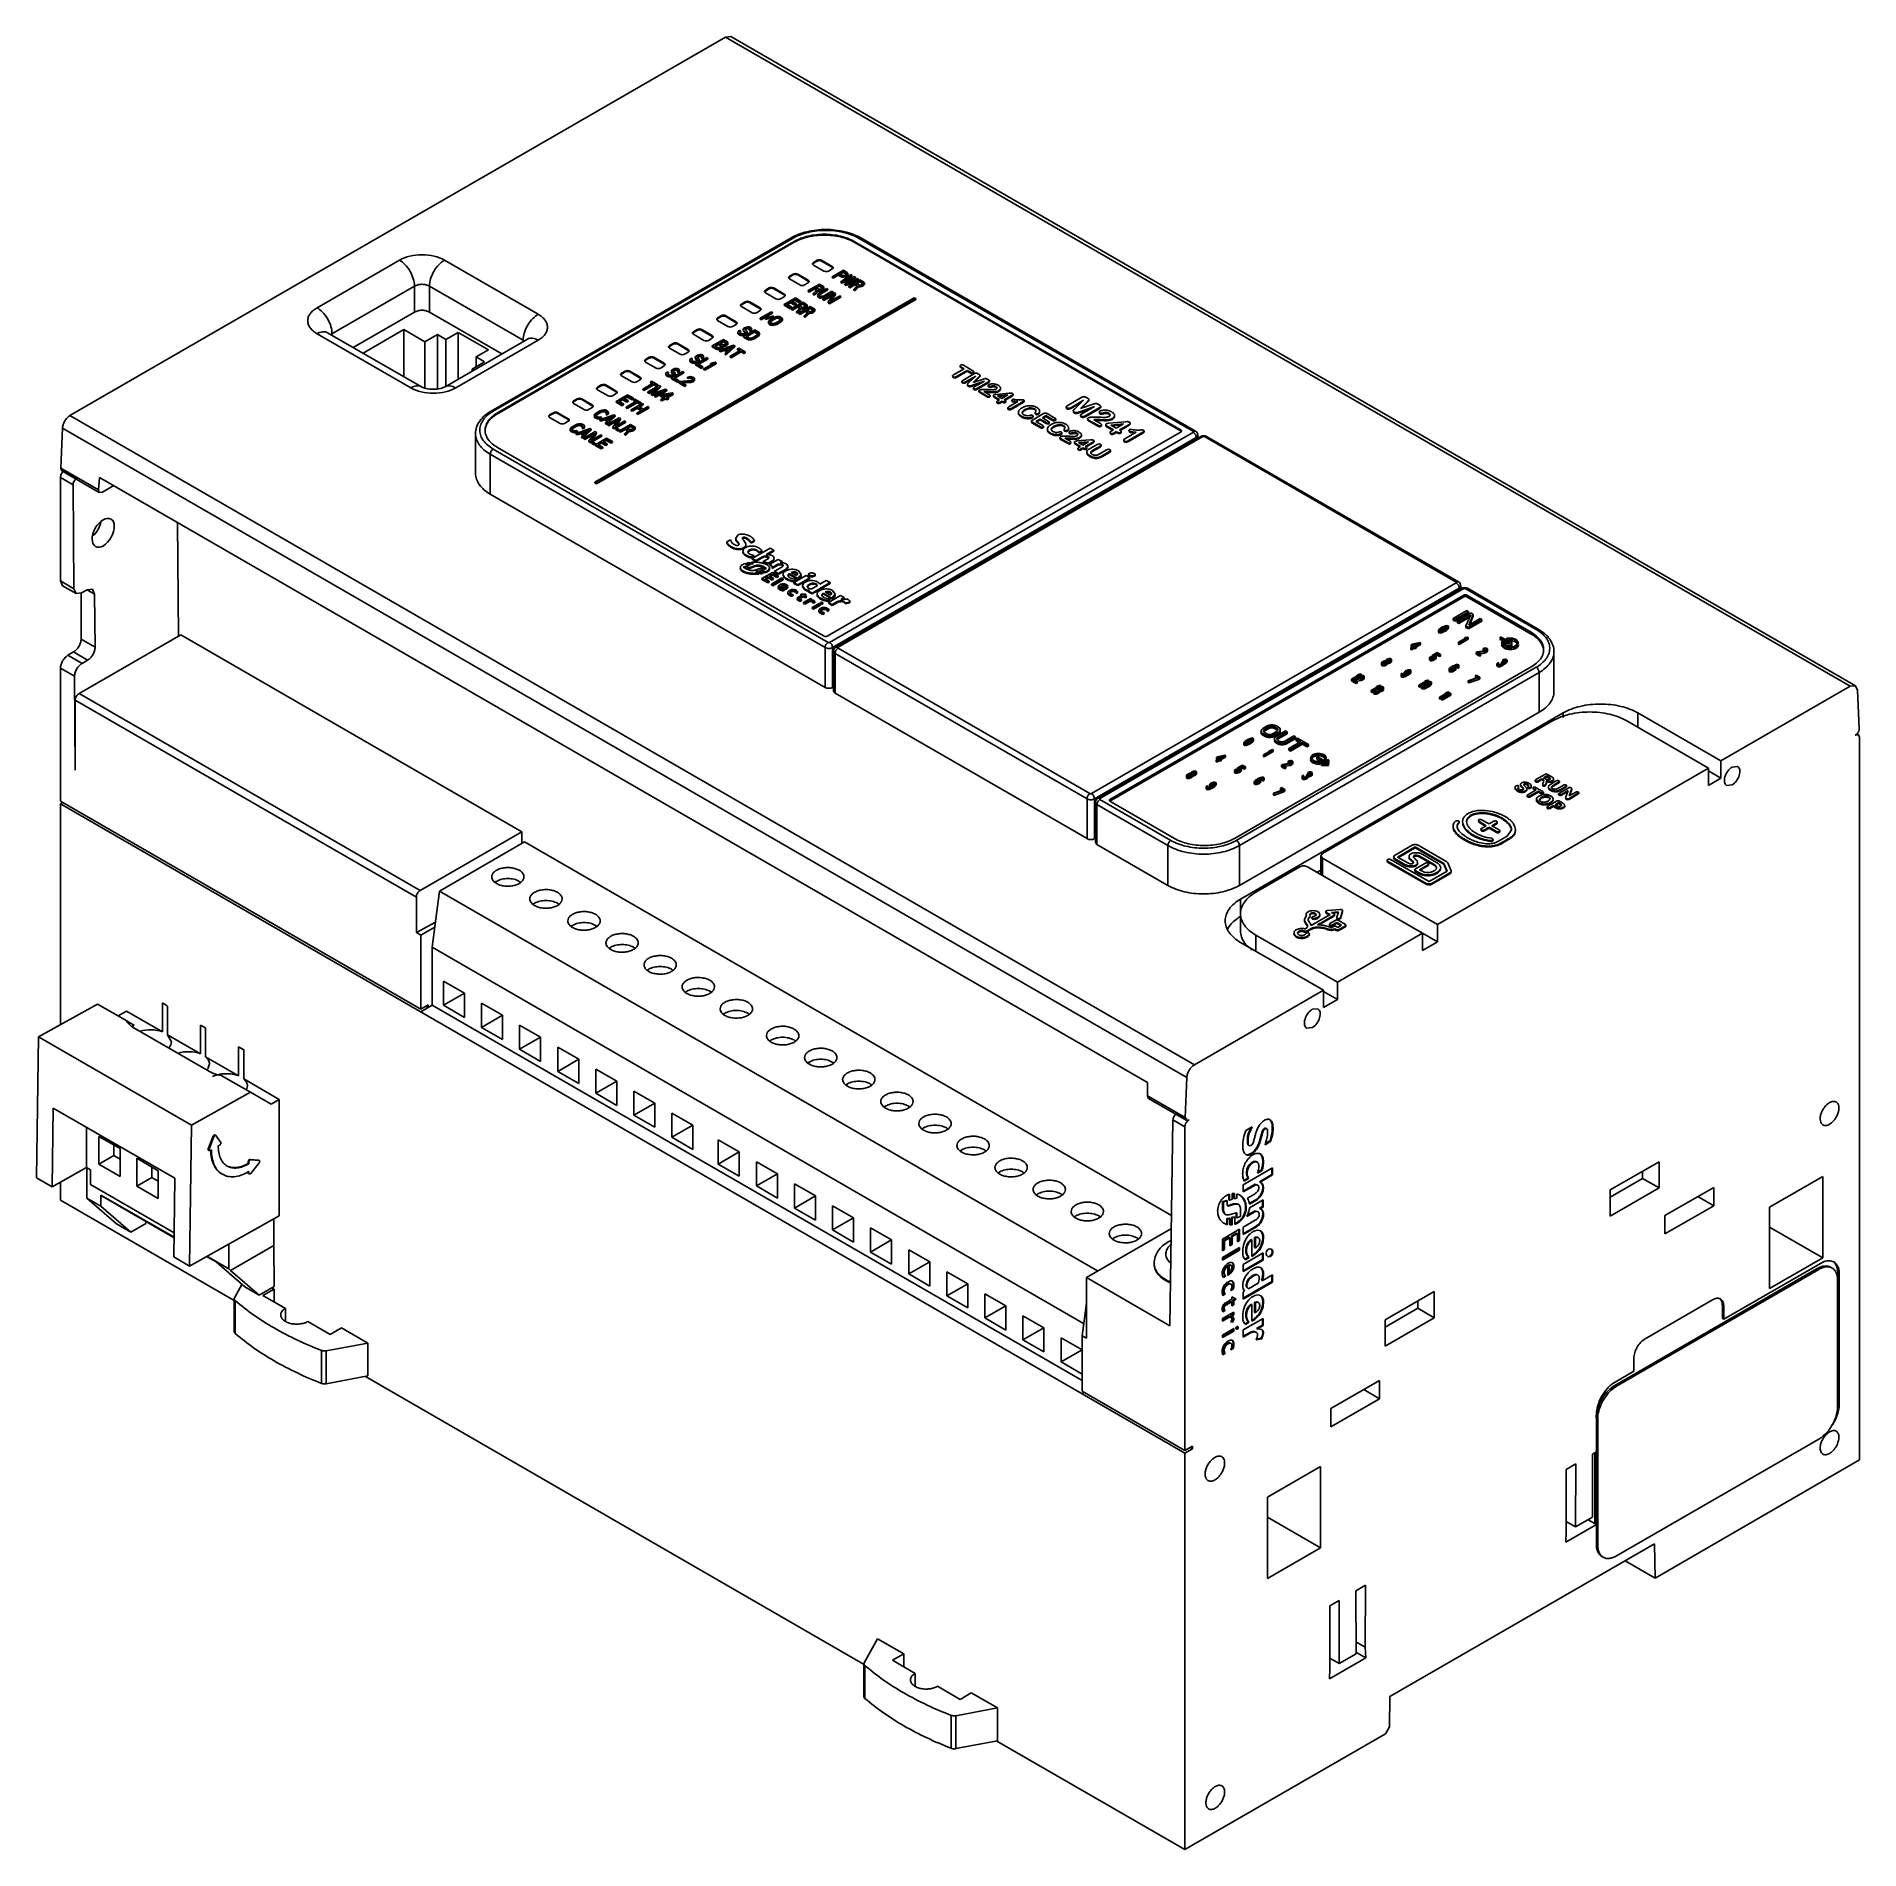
# Model space of a CAD drawing. Header units: millimetres. Extents: x 25 to 197, y 70 to 241.
import ezdxf

# ---------------------------------------------------------------- set-up
doc = ezdxf.new("R2010")
doc.units = ezdxf.units.MM
doc.header["$LTSCALE"] = 20.234425
doc.layers.get('0').update_dxf_attribs({"linetype": 'CONTINUOUS'})

msp = doc.modelspace()

# ---------------------------------------------------------------- linework, layer by layer
at = {"color": 7, "linetype": 'Continuous'}
for p, q in [((90.47, 241.01), (28.62, 205.3)), ((90.47, 241.01), (90.97, 241.06)), ((90.47, 241.01), (196.54, 179.78)), ((90.97, 241.06), (197.04, 179.83)), ((96.64, 222.06), (68.35, 205.73)), ((68.55, 205.71), (96.84, 222.04)), ((96.64, 222.06), (96.84, 222.04)), ((103.01, 222.04), (103.21, 222.06)), ((103.01, 222.04), (134.59, 203.81)), ((103.21, 222.06), (134.79, 203.83)), ((68.95, 205.56), (96.95, 221.73)), ((68.95, 205.48), (96.95, 221.65)), ((96.95, 221.73), (96.95, 221.65)), ((102.61, 221.65), (102.61, 221.73)), ((102.61, 221.73), (133.44, 203.93)), ((102.61, 221.65), (133.44, 203.85)), ((59.71, 219.97), (51.93, 215.48)), ((72.79, 214.86), (63.95, 219.97)), ((96.49, 218.44), (96.85, 218.65)), ((96.49, 218.36), (96.85, 218.57)), ((96.49, 218.36), (96.49, 218.44)), ((96.85, 218.65), (96.85, 218.57)), ((97.27, 218.57), (97.27, 218.65)), ((97.27, 218.65), (98.26, 218.08)), ((97.27, 218.57), (98.26, 217.99)), ((98.75, 219.75), (99.11, 219.95)), ((98.75, 219.67), (99.11, 219.87)), ((98.75, 219.67), (98.75, 219.75)), ((99.74, 218.93), (98.75, 219.5)), ((99.11, 219.95), (99.11, 219.87)), ((99.53, 219.87), (99.53, 219.95)), ((99.53, 219.95), (100.52, 219.38)), ((99.53, 219.87), (100.52, 219.3)), ((100.17, 218.93), (100.52, 219.14)), ((100.52, 219.38), (100.52, 219.3)), ((100.52, 218.4), (101.58, 219.01)), ((100.52, 218.32), (100.52, 218.4)), ((100.61, 218.35), (100.52, 218.4)), ((101.09, 218.62), (100.61, 218.35)), ((101.09, 218.54), (100.61, 218.27)), ((101.09, 218.54), (101.09, 218.62)), ((101.37, 218.46), (101.09, 218.62)), ((101.37, 218.38), (101.09, 218.54)), ((101.22, 218.7), (101.56, 218.9)), ((101.52, 218.53), (101.22, 218.7)), ((101.29, 218.66), (101.56, 218.81)), ((102.28, 218.61), (101.34, 217.93)), ((101.37, 218.38), (101.37, 218.46)), ((101.47, 218.43), (101.37, 218.46)), ((101.47, 218.35), (101.47, 218.43)), ((101.47, 218.43), (101.6, 218.43)), ((101.59, 218.52), (101.52, 218.53)), ((101.56, 218.81), (101.56, 218.9)), ((101.56, 218.9), (101.86, 218.73)), ((101.56, 218.81), (101.86, 218.64)), ((101.58, 219.01), (101.95, 218.8)), ((101.66, 218.53), (101.59, 218.52)), ((101.6, 218.43), (101.73, 218.46)), ((101.6, 218.35), (101.6, 218.43)), ((101.65, 218.04), (102.37, 218.56)), ((102.59, 218.43), (101.65, 218.04)), ((101.75, 218.56), (101.66, 218.53)), ((101.82, 218.49), (101.73, 218.46)), ((101.73, 218.38), (101.73, 218.46)), ((101.82, 218.41), (101.73, 218.38)), ((101.81, 218.59), (101.75, 218.56)), ((101.87, 218.64), (101.81, 218.59)), ((101.91, 218.54), (101.82, 218.49)), ((101.82, 218.41), (101.82, 218.49)), ((101.91, 218.46), (101.82, 218.41)), ((101.86, 218.69), (101.86, 218.73)), ((101.86, 218.73), (101.88, 218.69)), ((101.88, 218.69), (101.87, 218.64)), ((101.96, 218.59), (101.91, 218.54)), ((101.91, 218.46), (101.91, 218.54)), ((101.96, 218.51), (101.91, 218.46)), ((102.37, 218.48), (101.92, 218.15)), ((101.95, 218.8), (102.01, 218.74)), ((101.96, 218.59), (102, 218.67)), ((102, 218.59), (101.96, 218.51)), ((101.96, 218.51), (101.96, 218.59)), ((102, 218.67), (102.01, 218.74)), ((102, 218.59), (102, 218.67)), ((102.01, 218.63), (102, 218.59)), ((102.01, 218.69), (102.01, 218.74)), ((102.28, 218.61), (102.37, 218.56)), ((102.37, 218.48), (102.37, 218.56)), ((102.59, 218.43), (102.71, 218.36)), ((53.34, 213.03), (61.12, 217.52)), ((61.12, 217.52), (61.12, 215.07)), ((62.54, 215.07), (62.54, 217.52)), ((62.54, 217.52), (71.37, 212.41)), ((94.23, 217.14), (94.58, 217.34)), ((94.23, 217.05), (94.58, 217.26)), ((94.23, 217.05), (94.23, 217.14)), ((95.22, 216.32), (94.23, 216.89)), ((94.58, 217.34), (94.58, 217.26)), ((95.01, 217.26), (95.01, 217.34)), ((95.01, 217.34), (96, 216.77)), ((95.01, 217.26), (96, 216.69)), ((96, 216.77), (96, 216.69)), ((97.48, 217.63), (96.49, 218.2)), ((97.91, 217.63), (98.26, 217.83)), ((98.26, 218.08), (98.26, 217.99)), ((98.26, 217.1), (99.32, 217.71)), ((98.26, 217.01), (98.26, 217.1)), ((98.35, 217.04), (98.26, 217.1)), ((98.35, 216.96), (98.26, 217.01)), ((98.83, 217.32), (98.35, 217.04)), ((98.83, 217.23), (98.35, 216.96)), ((98.35, 216.96), (98.35, 217.04)), ((99.09, 217.16), (98.74, 216.82)), ((98.74, 216.74), (98.74, 216.82)), ((98.85, 216.76), (98.74, 216.82)), ((98.85, 216.67), (98.74, 216.74)), ((98.83, 217.23), (98.83, 217.32)), ((99.09, 217.16), (98.83, 217.32)), ((99.05, 217.1), (98.83, 217.23)), ((98.85, 216.76), (99.23, 217.14)), ((99.23, 217.05), (98.85, 216.67)), ((98.85, 216.67), (98.85, 216.76)), ((98.96, 217.39), (99.3, 217.59)), ((99.26, 217.22), (98.96, 217.39)), ((99.03, 217.35), (99.3, 217.51)), ((99.18, 216.75), (99.15, 216.66)), ((99.23, 216.82), (99.18, 216.75)), ((99.23, 217.05), (99.23, 217.14)), ((99.23, 217.14), (99.33, 217.13)), ((99.33, 217.05), (99.23, 217.05)), ((99.23, 216.82), (99.33, 216.89)), ((99.32, 217.21), (99.26, 217.22)), ((99.3, 217.51), (99.3, 217.59)), ((99.3, 217.59), (99.59, 217.42)), ((99.3, 217.51), (99.59, 217.34)), ((99.31, 216.72), (99.35, 216.78)), ((99.31, 216.67), (99.31, 216.72)), ((99.32, 217.71), (99.69, 217.49)), ((99.4, 217.22), (99.32, 217.21)), ((99.33, 216.89), (100.03, 217.3)), ((99.33, 217.13), (99.47, 217.15)), ((99.33, 217.05), (99.33, 217.13)), ((99.47, 217.07), (99.33, 217.05)), ((99.35, 216.7), (99.33, 216.66)), ((99.42, 216.84), (99.35, 216.78)), ((99.35, 216.7), (99.35, 216.78)), ((99.42, 216.76), (99.35, 216.7)), ((99.48, 217.25), (99.4, 217.22)), ((100.12, 217.24), (99.42, 216.84)), ((100.12, 217.16), (99.42, 216.76)), ((99.42, 216.76), (99.42, 216.84)), ((99.55, 217.18), (99.47, 217.15)), ((99.47, 217.07), (99.47, 217.15)), ((99.55, 217.1), (99.47, 217.07)), ((99.55, 217.29), (99.48, 217.25)), ((99.6, 217.34), (99.55, 217.29)), ((99.64, 217.23), (99.55, 217.18)), ((99.55, 217.1), (99.55, 217.18)), ((99.64, 217.15), (99.55, 217.1)), ((99.59, 217.38), (99.59, 217.42)), ((99.59, 217.42), (99.62, 217.38)), ((99.62, 217.38), (99.6, 217.34)), ((99.7, 217.28), (99.64, 217.23)), ((99.64, 217.15), (99.64, 217.23)), ((99.7, 217.2), (99.64, 217.15)), ((99.65, 216.29), (100.71, 216.9)), ((99.69, 217.49), (99.75, 217.44)), ((99.7, 217.28), (99.74, 217.36)), ((99.74, 217.28), (99.7, 217.2)), ((99.7, 217.2), (99.7, 217.28)), ((99.74, 217.36), (99.75, 217.44)), ((99.74, 217.28), (99.74, 217.36)), ((99.74, 217.32), (99.74, 217.28)), ((100.67, 216.77), (99.74, 216.24)), ((99.75, 217.38), (99.75, 217.44)), ((99.8, 216.63), (100.5, 217.03)), ((100.59, 216.98), (99.89, 216.57)), ((100.59, 216.89), (99.89, 216.49)), ((100.03, 217.3), (100.12, 217.24)), ((100.12, 217.16), (100.12, 217.24)), ((100.67, 216.77), (100.13, 216.02)), ((100.34, 216.08), (100.85, 216.82)), ((100.85, 216.74), (100.43, 216.13)), ((100.5, 217.03), (100.59, 216.98)), ((100.61, 218.27), (100.52, 218.32)), ((100.59, 216.89), (100.59, 216.98)), ((100.61, 218.27), (100.61, 218.35)), ((100.71, 216.9), (100.85, 216.82)), ((100.85, 216.74), (100.85, 216.82)), ((101.34, 217.85), (101.34, 217.93)), ((101.47, 217.86), (101.34, 217.93)), ((101.47, 217.78), (101.34, 217.85)), ((101.47, 218.35), (101.37, 218.38)), ((101.6, 218.35), (101.47, 218.35)), ((101.47, 217.86), (102.45, 218.28)), ((102.21, 218.1), (101.47, 217.78)), ((101.47, 217.78), (101.47, 217.86)), ((101.73, 218.38), (101.6, 218.35)), ((102.45, 218.28), (101.71, 217.71)), ((101.71, 217.63), (101.71, 217.71)), ((101.84, 217.64), (101.71, 217.71)), ((101.84, 217.56), (101.71, 217.63)), ((101.84, 217.64), (103.02, 218.18)), ((103.02, 218.1), (101.84, 217.56)), ((101.84, 217.56), (101.84, 217.64)), ((102.02, 217.82), (102.71, 218.36)), ((102.93, 218.24), (102.02, 217.82)), ((102.08, 217.5), (103.14, 218.11)), ((102.08, 217.42), (102.08, 217.5)), ((102.18, 217.45), (102.08, 217.5)), ((102.18, 217.36), (102.08, 217.42)), ((102.65, 217.72), (102.18, 217.45)), ((102.65, 217.64), (102.18, 217.36)), ((102.18, 217.36), (102.18, 217.45)), ((102.71, 218.28), (102.27, 217.94)), ((102.91, 217.57), (102.56, 217.22)), ((102.56, 217.14), (102.56, 217.22)), ((102.67, 217.16), (102.56, 217.22)), ((102.67, 217.08), (102.56, 217.14)), ((102.65, 217.64), (102.65, 217.72)), ((102.91, 217.57), (102.65, 217.72)), ((102.88, 217.51), (102.65, 217.64)), ((102.67, 217.16), (103.05, 217.54)), ((103.05, 217.46), (102.67, 217.08)), ((102.67, 217.08), (102.67, 217.16)), ((102.71, 218.28), (102.71, 218.36)), ((102.79, 217.8), (103.12, 217.99)), ((103.08, 217.63), (102.79, 217.8)), ((102.86, 217.76), (103.12, 217.91)), ((102.93, 218.24), (103.02, 218.18)), ((103.02, 218.1), (103.02, 218.18)), ((103.05, 217.46), (103.05, 217.54)), ((103.05, 217.54), (103.16, 217.53)), ((103.16, 217.45), (103.05, 217.46)), ((103.15, 217.61), (103.08, 217.63)), ((103.12, 217.91), (103.12, 217.99)), ((103.12, 217.99), (103.42, 217.82)), ((103.12, 217.91), (103.42, 217.74)), ((103.14, 218.11), (103.52, 217.9)), ((103.23, 217.62), (103.15, 217.61)), ((103.16, 217.53), (103.3, 217.56)), ((103.16, 217.45), (103.16, 217.53)), ((103.3, 217.47), (103.16, 217.45)), ((103.31, 217.65), (103.23, 217.62)), ((103.38, 217.59), (103.3, 217.56)), ((103.3, 217.47), (103.3, 217.56)), ((103.38, 217.5), (103.3, 217.47)), ((103.38, 217.69), (103.31, 217.65)), ((103.43, 217.74), (103.38, 217.69)), ((103.47, 217.64), (103.38, 217.59)), ((103.38, 217.5), (103.38, 217.59)), ((103.47, 217.56), (103.38, 217.5)), ((103.42, 217.78), (103.42, 217.82)), ((103.42, 217.82), (103.44, 217.78)), ((103.44, 217.78), (103.43, 217.74)), ((103.52, 217.69), (103.47, 217.64)), ((103.47, 217.56), (103.47, 217.64)), ((103.52, 217.61), (103.47, 217.56)), ((103.52, 217.9), (103.57, 217.84)), ((103.52, 217.69), (103.57, 217.77)), ((103.52, 217.61), (103.52, 217.69)), ((103.57, 217.68), (103.52, 217.61)), ((103.57, 217.78), (103.57, 217.84)), ((103.57, 217.77), (103.57, 217.84)), ((103.57, 217.68), (103.57, 217.77)), ((103.57, 217.73), (103.57, 217.68)), ((55.34, 211.73), (61.12, 215.07)), ((62.54, 215.07), (69.37, 211.12)), ((78.14, 199.03), (108.26, 216.42)), ((108.41, 216.34), (78.28, 198.95)), ((108.41, 216.26), (78.28, 198.87)), ((91.97, 215.83), (92.32, 216.03)), ((91.97, 215.75), (92.32, 215.95)), ((91.97, 215.75), (91.97, 215.83)), ((92.96, 215.01), (91.97, 215.59)), ((92.32, 216.03), (92.32, 215.95)), ((92.74, 215.95), (92.74, 216.03)), ((92.74, 216.03), (93.73, 215.46)), ((92.74, 215.95), (93.73, 215.38)), ((93.38, 215.01), (93.73, 215.22)), ((93.73, 215.46), (93.73, 215.38)), ((93.73, 214.48), (94.79, 215.1)), ((94.89, 215.04), (93.83, 214.43)), ((94.79, 215.1), (94.89, 215.04)), ((94.89, 214.96), (94.89, 215.04)), ((95.64, 216.32), (96, 216.52)), ((96, 215.79), (97.06, 216.4)), ((96, 215.71), (96, 215.79)), ((96.55, 215.47), (96, 215.79)), ((96.55, 215.39), (96, 215.71)), ((96.59, 216.02), (96.22, 215.81)), ((96.22, 215.81), (96.69, 215.55)), ((96.59, 215.94), (96.3, 215.77)), ((96.69, 215.55), (96.55, 215.47)), ((96.55, 215.39), (96.55, 215.47)), ((96.69, 215.46), (96.55, 215.39)), ((96.59, 215.94), (96.59, 216.02)), ((96.99, 215.79), (96.59, 216.02)), ((96.99, 215.71), (96.59, 215.94)), ((96.68, 215.4), (97.74, 216.01)), ((96.68, 215.31), (96.68, 215.4)), ((96.77, 215.34), (96.68, 215.4)), ((96.77, 215.26), (96.68, 215.31)), ((96.69, 215.46), (96.69, 215.55)), ((97.01, 216.27), (96.72, 216.1)), ((96.72, 216.1), (97.12, 215.87)), ((97.24, 215.62), (96.77, 215.34)), ((97.24, 215.53), (96.77, 215.26)), ((96.77, 215.26), (96.77, 215.34)), ((97.01, 216.19), (96.79, 216.06)), ((97.12, 215.87), (96.99, 215.79)), ((97.12, 215.79), (96.99, 215.71)), ((96.99, 215.71), (96.99, 215.79)), ((97.01, 216.19), (97.01, 216.27)), ((97.48, 216), (97.01, 216.27)), ((97.48, 215.92), (97.01, 216.19)), ((97.06, 216.4), (97.61, 216.08)), ((97.12, 215.79), (97.12, 215.87)), ((97.51, 215.46), (97.16, 215.12)), ((97.16, 215.04), (97.16, 215.12)), ((97.26, 215.06), (97.16, 215.12)), ((97.26, 214.98), (97.16, 215.04)), ((97.24, 215.53), (97.24, 215.62)), ((97.51, 215.46), (97.24, 215.62)), ((97.47, 215.4), (97.24, 215.53)), ((97.26, 215.06), (97.64, 215.44)), ((97.64, 215.36), (97.26, 214.98)), ((97.26, 214.98), (97.26, 215.06)), ((97.38, 215.69), (97.72, 215.89)), ((97.67, 215.52), (97.38, 215.69)), ((97.39, 214.99), (98.45, 215.6)), ((97.39, 214.9), (97.39, 214.99)), ((97.48, 214.93), (97.39, 214.99)), ((97.45, 215.65), (97.72, 215.81)), ((97.61, 216.08), (97.48, 216)), ((97.61, 216), (97.48, 215.92)), ((97.48, 215.92), (97.48, 216)), ((97.96, 215.21), (97.48, 214.93)), ((97.96, 215.12), (97.48, 214.85)), ((97.61, 216), (97.61, 216.08)), ((97.64, 215.36), (97.64, 215.44)), ((97.64, 215.44), (97.75, 215.43)), ((97.75, 215.35), (97.64, 215.36)), ((97.74, 215.51), (97.67, 215.52)), ((97.72, 215.81), (97.72, 215.89)), ((97.72, 215.89), (98.01, 215.72)), ((97.72, 215.81), (98.01, 215.64)), ((97.74, 216.01), (98.11, 215.79)), ((97.82, 215.52), (97.74, 215.51)), ((97.75, 215.43), (97.89, 215.45)), ((97.75, 215.35), (97.75, 215.43)), ((97.89, 215.37), (97.75, 215.35)), ((97.9, 215.55), (97.82, 215.52)), ((98.22, 215.05), (97.87, 214.71)), ((97.97, 215.48), (97.89, 215.45)), ((97.89, 215.37), (97.89, 215.45)), ((97.97, 215.4), (97.89, 215.37)), ((97.97, 215.59), (97.9, 215.55)), ((97.96, 215.12), (97.96, 215.21)), ((98.22, 215.05), (97.96, 215.21)), ((98.18, 214.99), (97.96, 215.12)), ((98.02, 215.64), (97.97, 215.59)), ((98.06, 215.53), (97.97, 215.48)), ((97.97, 215.4), (97.97, 215.48)), ((98.06, 215.45), (97.97, 215.4)), ((97.98, 214.65), (98.36, 215.03)), ((98.01, 215.68), (98.01, 215.72)), ((98.01, 215.72), (98.04, 215.68)), ((98.04, 215.68), (98.02, 215.64)), ((98.11, 215.58), (98.06, 215.53)), ((98.06, 215.45), (98.06, 215.53)), ((98.11, 215.5), (98.06, 215.45)), ((98.09, 215.28), (98.43, 215.48)), ((98.38, 215.11), (98.09, 215.28)), ((98.11, 215.79), (98.16, 215.74)), ((98.11, 215.58), (98.16, 215.66)), ((98.16, 215.58), (98.11, 215.5)), ((98.11, 215.5), (98.11, 215.58)), ((98.16, 215.66), (98.16, 215.74)), ((98.16, 215.68), (98.16, 215.74)), ((98.16, 215.58), (98.16, 215.66)), ((98.16, 215.63), (98.16, 215.58)), ((98.16, 215.24), (98.43, 215.4)), ((98.36, 214.94), (98.36, 215.03)), ((98.36, 215.03), (98.46, 215.02)), ((98.45, 215.1), (98.38, 215.11)), ((98.43, 215.4), (98.43, 215.48)), ((98.43, 215.48), (98.72, 215.31)), ((98.43, 215.4), (98.72, 215.23)), ((98.45, 215.6), (98.82, 215.38)), ((98.53, 215.11), (98.45, 215.1)), ((98.46, 215.02), (98.6, 215.04)), ((98.46, 214.93), (98.46, 215.02)), ((98.61, 215.14), (98.53, 215.11)), ((98.68, 215.07), (98.6, 215.04)), ((98.6, 214.96), (98.6, 215.04)), ((98.68, 214.99), (98.6, 214.96)), ((98.68, 215.18), (98.61, 215.14)), ((98.73, 215.23), (98.68, 215.18)), ((98.77, 215.12), (98.68, 215.07)), ((98.68, 214.99), (98.68, 215.07)), ((98.77, 215.04), (98.68, 214.99)), ((98.72, 215.27), (98.72, 215.31)), ((98.72, 215.31), (98.75, 215.27)), ((98.75, 215.27), (98.73, 215.23)), ((98.83, 215.17), (98.77, 215.12)), ((98.77, 215.04), (98.77, 215.12)), ((98.83, 215.09), (98.77, 215.04)), ((98.82, 215.38), (98.88, 215.33)), ((98.83, 215.17), (98.87, 215.25)), ((98.87, 215.17), (98.83, 215.09)), ((98.83, 215.09), (98.83, 215.17)), ((98.87, 215.25), (98.88, 215.33)), ((98.87, 215.17), (98.87, 215.25)), ((98.87, 215.21), (98.87, 215.17)), ((98.88, 215.27), (98.88, 215.33)), ((99.15, 216.66), (99.16, 216.6)), ((99.16, 216.52), (99.15, 216.58)), ((99.16, 216.52), (99.16, 216.6)), ((99.22, 216.54), (99.16, 216.6)), ((99.22, 216.46), (99.16, 216.52)), ((99.22, 216.46), (99.22, 216.54)), ((99.28, 216.51), (99.22, 216.54)), ((99.28, 216.42), (99.22, 216.46)), ((99.28, 216.42), (99.28, 216.51)), ((99.38, 216.47), (99.28, 216.51)), ((99.38, 216.39), (99.28, 216.42)), ((99.31, 216.67), (99.35, 216.62)), ((99.35, 216.62), (99.42, 216.58)), ((99.38, 216.39), (99.38, 216.47)), ((99.38, 216.47), (99.49, 216.46)), ((99.49, 216.38), (99.38, 216.39)), ((99.42, 216.58), (99.5, 216.56)), ((99.49, 216.46), (99.64, 216.48)), ((99.49, 216.38), (99.49, 216.46)), ((99.64, 216.4), (99.49, 216.38)), ((99.59, 216.56), (99.5, 216.56)), ((99.69, 216.58), (99.59, 216.56)), ((99.64, 216.48), (99.76, 216.52)), ((99.64, 216.4), (99.64, 216.48)), ((99.76, 216.43), (99.64, 216.4)), ((99.65, 216.21), (99.65, 216.29)), ((99.74, 216.24), (99.65, 216.29)), ((99.74, 216.16), (99.65, 216.21)), ((99.69, 216.58), (99.8, 216.63)), ((100.57, 216.63), (99.74, 216.16)), ((99.74, 216.16), (99.74, 216.24)), ((99.89, 216.57), (99.76, 216.52)), ((99.76, 216.43), (99.76, 216.52)), ((99.89, 216.49), (99.76, 216.43)), ((99.89, 216.49), (99.89, 216.57)), ((100.13, 215.93), (100.13, 216.02)), ((100.27, 215.93), (100.13, 216.02)), ((100.27, 215.85), (100.13, 215.93)), ((101.33, 216.55), (100.27, 215.93)), ((101.33, 216.47), (100.27, 215.85)), ((100.27, 215.85), (100.27, 215.93)), ((100.34, 216.08), (101.24, 216.6)), ((101.24, 216.6), (101.33, 216.55)), ((101.33, 216.47), (101.33, 216.55)), ((108.26, 216.42), (108.41, 216.34)), ((108.41, 216.26), (108.41, 216.34)), ((56.28, 211.19), (60.13, 213.41)), ((60.13, 208.97), (60.13, 213.41)), ((60.13, 213.41), (62.11, 212.27)), ((87.44, 213.22), (87.79, 213.42)), ((87.44, 213.14), (87.79, 213.34)), ((87.79, 213.42), (87.79, 213.34)), ((88.22, 213.34), (88.22, 213.42)), ((88.22, 213.42), (89.21, 212.85)), ((88.22, 213.34), (89.21, 212.77)), ((89.7, 214.52), (90.06, 214.73)), ((89.7, 214.44), (90.06, 214.65)), ((89.7, 214.44), (89.7, 214.52)), ((90.69, 213.71), (89.7, 214.28)), ((90.06, 214.73), (90.06, 214.65)), ((90.48, 214.65), (90.48, 214.73)), ((90.48, 214.73), (91.47, 214.16)), ((90.48, 214.65), (91.47, 214.07)), ((91.12, 213.71), (91.47, 213.91)), ((91.47, 214.16), (91.47, 214.07)), ((91.69, 213.28), (91.62, 213.19)), ((91.69, 213.28), (91.76, 213.35)), ((91.76, 213.35), (91.86, 213.29)), ((91.78, 213.18), (91.81, 213.24)), ((91.86, 213.29), (91.81, 213.24)), ((91.81, 213.19), (91.81, 213.24)), ((91.86, 213.21), (91.86, 213.29)), ((92.16, 213.51), (92.14, 213.42)), ((92.14, 213.39), (92.14, 213.42)), ((92.14, 213.42), (92.15, 213.36)), ((92.15, 213.27), (92.14, 213.34)), ((92.15, 213.27), (92.15, 213.36)), ((92.19, 213.31), (92.15, 213.36)), ((92.19, 213.23), (92.15, 213.27)), ((92.16, 213.51), (92.24, 213.57)), ((92.17, 212.77), (93.23, 213.39)), ((92.19, 213.23), (92.19, 213.31)), ((92.29, 213.25), (92.19, 213.31)), ((92.24, 213.57), (92.33, 213.62)), ((92.29, 213.17), (92.29, 213.25)), ((92.32, 213.2), (92.29, 213.25)), ((92.36, 213.53), (92.3, 213.48)), ((92.3, 213.43), (92.3, 213.48)), ((92.3, 213.43), (92.33, 213.39)), ((92.33, 213.62), (92.44, 213.66)), ((92.36, 213.44), (92.33, 213.43)), ((92.33, 213.39), (92.42, 213.33)), ((92.4, 213.55), (92.36, 213.53)), ((92.36, 213.44), (92.36, 213.53)), ((92.4, 213.47), (92.36, 213.44)), ((92.48, 213.58), (92.4, 213.55)), ((92.4, 213.47), (92.4, 213.55)), ((92.48, 213.5), (92.4, 213.47)), ((92.4, 212.8), (93.19, 213.26)), ((92.42, 213.33), (92.48, 213.27)), ((92.59, 213.68), (92.44, 213.66)), ((92.48, 213.5), (92.48, 213.58)), ((92.48, 213.58), (92.57, 213.58)), ((92.57, 213.5), (92.48, 213.5)), ((92.49, 213.21), (92.48, 213.27)), ((92.57, 213.5), (92.57, 213.58)), ((92.64, 213.57), (92.57, 213.58)), ((92.64, 213.49), (92.57, 213.5)), ((92.69, 213.67), (92.59, 213.68)), ((92.64, 213.49), (92.64, 213.57)), ((92.74, 213.51), (92.64, 213.57)), ((92.74, 213.43), (92.64, 213.49)), ((92.69, 213.67), (92.78, 213.65)), ((92.72, 213.4), (92.75, 213.43)), ((92.72, 213.31), (92.72, 213.4)), ((92.81, 213.34), (92.72, 213.4)), ((92.81, 213.26), (92.72, 213.31)), ((92.74, 213.46), (92.74, 213.51)), ((92.76, 213.47), (92.74, 213.51)), ((92.76, 213.47), (92.75, 213.43)), ((92.78, 213.65), (92.86, 213.6)), ((92.86, 213.39), (92.81, 213.34)), ((92.81, 213.26), (92.81, 213.34)), ((92.86, 213.31), (92.81, 213.26)), ((92.86, 213.6), (92.91, 213.54)), ((92.86, 213.39), (92.91, 213.47)), ((92.91, 213.39), (92.86, 213.31)), ((92.86, 213.31), (92.86, 213.39)), ((92.91, 213.47), (92.91, 213.54)), ((92.91, 213.39), (92.91, 213.47)), ((92.91, 213.42), (92.91, 213.39)), ((93.19, 213.17), (93.19, 213.26)), ((93.19, 213.26), (93.46, 213.09)), ((93.23, 213.39), (93.6, 213.17)), ((93.73, 214.4), (93.73, 214.48)), ((93.83, 214.43), (93.73, 214.48)), ((93.83, 214.35), (93.73, 214.4)), ((94.89, 214.96), (93.83, 214.35)), ((93.83, 214.35), (93.83, 214.43)), ((94.99, 214.72), (94.22, 214.51)), ((94.22, 214.46), (94.99, 214.67)), ((94.99, 214.59), (94.22, 214.38)), ((94.22, 214.51), (94.22, 214.46)), ((94.22, 214.38), (94.22, 214.46)), ((94.22, 214.38), (94.22, 214.43)), ((94.53, 214.21), (94.5, 214.12)), ((94.5, 214.12), (94.51, 214.06)), ((94.51, 213.98), (94.5, 214.04)), ((94.51, 213.98), (94.51, 214.06)), ((94.57, 214), (94.51, 214.06)), ((94.57, 213.92), (94.51, 213.98)), ((94.59, 214.28), (94.53, 214.21)), ((94.57, 213.92), (94.57, 214)), ((94.69, 213.93), (94.57, 214)), ((94.69, 213.85), (94.57, 213.92)), ((94.59, 214.28), (94.68, 214.35)), ((94.66, 214.18), (94.7, 214.24)), ((94.67, 214.13), (94.66, 214.18)), ((94.7, 214.16), (94.67, 214.11)), ((94.7, 214.08), (94.67, 214.13)), ((94.68, 214.35), (95.02, 214.55)), ((94.69, 213.85), (94.69, 213.93)), ((94.79, 213.9), (94.69, 213.93)), ((94.79, 213.82), (94.69, 213.85)), ((94.7, 214.24), (94.78, 214.3)), ((94.7, 214.16), (94.7, 214.24)), ((94.7, 214.16), (94.78, 214.22)), ((94.83, 214.01), (94.7, 214.08)), ((94.78, 214.3), (95.11, 214.49)), ((94.78, 214.22), (95.11, 214.41)), ((94.78, 214.22), (94.78, 214.3)), ((94.79, 213.82), (94.79, 213.9)), ((94.79, 213.9), (94.9, 213.89)), ((94.9, 213.81), (94.79, 213.82)), ((94.91, 213.98), (94.83, 214.01)), ((94.9, 213.89), (95.05, 213.9)), ((94.9, 213.81), (94.9, 213.89)), ((95.05, 213.82), (94.9, 213.81)), ((95, 213.98), (94.91, 213.98)), ((94.99, 214.67), (94.99, 214.72)), ((94.99, 214.59), (94.99, 214.67)), ((95.1, 214.01), (95, 213.98)), ((95.02, 214.55), (95.15, 214.6)), ((95.05, 213.9), (95.17, 213.94)), ((95.05, 213.82), (95.05, 213.9)), ((95.17, 213.86), (95.05, 213.82)), ((95.21, 214.05), (95.1, 214.01)), ((95.11, 214.49), (95.22, 214.54)), ((95.11, 214.41), (95.11, 214.49)), ((95.11, 214.41), (95.22, 214.46)), ((95.27, 214.64), (95.15, 214.6)), ((95.3, 213.99), (95.17, 213.94)), ((95.17, 213.86), (95.17, 213.94)), ((95.3, 213.91), (95.17, 213.86)), ((95.55, 214.24), (95.21, 214.05)), ((95.22, 214.54), (95.32, 214.56)), ((95.22, 214.46), (95.22, 214.54)), ((95.32, 214.48), (95.22, 214.46)), ((95.42, 214.65), (95.27, 214.64)), ((95.64, 214.19), (95.3, 213.99)), ((95.64, 214.11), (95.3, 213.91)), ((95.3, 213.91), (95.3, 213.99)), ((95.32, 214.48), (95.32, 214.56)), ((95.32, 214.56), (95.41, 214.56)), ((95.41, 214.48), (95.32, 214.48)), ((95.41, 214.48), (95.41, 214.56)), ((95.41, 214.56), (95.49, 214.53)), ((95.41, 214.48), (95.49, 214.45)), ((95.53, 214.64), (95.42, 214.65)), ((95.49, 214.45), (95.49, 214.53)), ((95.49, 214.53), (95.62, 214.46)), ((95.49, 214.45), (95.62, 214.38)), ((95.53, 214.64), (95.63, 214.61)), ((95.62, 214.3), (95.55, 214.24)), ((95.62, 214.38), (95.62, 214.46)), ((95.62, 214.46), (95.66, 214.41)), ((95.62, 214.38), (95.64, 214.35)), ((95.66, 214.36), (95.62, 214.3)), ((95.63, 214.61), (95.75, 214.54)), ((95.74, 214.26), (95.64, 214.19)), ((95.64, 214.11), (95.64, 214.19)), ((95.74, 214.18), (95.64, 214.11)), ((95.66, 214.36), (95.66, 214.41)), ((95.66, 214.41), (95.66, 214.36)), ((95.74, 214.26), (95.8, 214.33)), ((95.74, 214.18), (95.74, 214.26)), ((95.8, 214.25), (95.74, 214.18)), ((95.75, 214.54), (95.81, 214.48)), ((95.8, 214.33), (95.83, 214.42)), ((95.83, 214.34), (95.8, 214.25)), ((95.8, 214.25), (95.8, 214.33)), ((95.83, 214.42), (95.81, 214.48)), ((95.83, 214.34), (95.83, 214.42)), ((97.48, 214.85), (97.39, 214.9)), ((97.48, 214.85), (97.48, 214.93)), ((97.87, 214.63), (97.87, 214.71)), ((97.98, 214.65), (97.87, 214.71)), ((97.98, 214.56), (97.87, 214.63)), ((98.36, 214.94), (97.98, 214.56)), ((97.98, 214.56), (97.98, 214.65)), ((98.46, 214.93), (98.36, 214.94)), ((98.6, 214.96), (98.46, 214.93)), ((51.93, 213.03), (60.77, 207.92)), ((52.88, 213.15), (52.93, 213.12)), ((52.93, 213.12), (61.77, 208.02)), ((53.34, 212.89), (53.34, 213.03)), ((62.11, 212.27), (63.29, 212.95)), ((62.11, 207.9), (62.11, 212.27)), ((63.29, 207.83), (63.29, 212.95)), ((63.29, 212.95), (64.08, 212.49)), ((71.79, 212.51), (64.01, 208.02)), ((64.08, 212.49), (65.23, 213.15)), ((64.08, 208.06), (64.08, 212.49)), ((65.01, 207.92), (72.79, 212.41)), ((65.23, 208.72), (65.23, 213.15)), ((65.23, 213.15), (68.1, 211.5)), ((71.37, 212.41), (71.37, 212.27)), ((71.79, 212.51), (71.85, 212.55)), ((85.18, 211.91), (85.53, 212.12)), ((85.18, 211.83), (85.53, 212.03)), ((85.18, 211.83), (85.18, 211.91)), ((86.17, 211.09), (85.18, 211.67)), ((85.53, 212.12), (85.53, 212.03)), ((85.96, 212.03), (85.96, 212.12)), ((85.96, 212.12), (86.95, 211.54)), ((85.96, 212.03), (86.95, 211.46)), ((86.95, 211.54), (86.95, 211.46)), ((87.44, 213.14), (87.44, 213.22)), ((88.43, 212.4), (87.44, 212.97)), ((88.85, 212.4), (89.21, 212.6)), ((89.21, 212.85), (89.21, 212.77)), ((89.21, 211.87), (90.27, 212.48)), ((89.21, 211.79), (89.21, 211.87)), ((89.58, 211.66), (89.21, 211.87)), ((89.58, 211.57), (89.21, 211.79)), ((89.44, 211.89), (89.78, 212.09)), ((89.73, 211.73), (89.44, 211.89)), ((89.51, 211.85), (89.78, 212.01)), ((89.58, 211.57), (89.58, 211.66)), ((89.68, 211.62), (89.58, 211.66)), ((89.68, 211.54), (89.58, 211.57)), ((89.68, 211.62), (89.81, 211.63)), ((89.68, 211.54), (89.68, 211.62)), ((89.81, 211.55), (89.68, 211.54)), ((89.8, 211.71), (89.73, 211.73)), ((89.78, 212.01), (89.78, 212.09)), ((89.78, 212.09), (90.07, 211.92)), ((89.78, 212.01), (90.07, 211.84)), ((89.88, 211.72), (89.8, 211.71)), ((89.81, 211.63), (89.95, 211.65)), ((89.81, 211.55), (89.81, 211.63)), ((89.95, 211.57), (89.81, 211.55)), ((89.96, 211.75), (89.88, 211.72)), ((91.21, 211.94), (89.9, 211.47)), ((89.91, 212.17), (90.23, 212.35)), ((90.2, 212), (89.91, 212.17)), ((90.03, 211.68), (89.95, 211.65)), ((89.95, 211.57), (89.95, 211.65)), ((90.03, 211.6), (89.95, 211.57)), ((90.03, 211.79), (89.96, 211.75)), ((89.98, 212.13), (90.23, 212.27)), ((90, 211.41), (90.33, 211.54)), ((90.08, 211.84), (90.03, 211.79)), ((90.14, 211.75), (90.03, 211.68)), ((90.03, 211.6), (90.03, 211.68)), ((90.14, 211.67), (90.03, 211.6)), ((90.07, 211.88), (90.07, 211.92)), ((90.07, 211.92), (90.09, 211.88)), ((90.09, 211.88), (90.08, 211.84)), ((90.19, 211.8), (90.14, 211.75)), ((90.14, 211.67), (90.14, 211.75)), ((90.19, 211.71), (90.14, 211.67)), ((90.19, 211.8), (90.24, 211.88)), ((90.19, 211.71), (90.19, 211.8)), ((90.24, 211.79), (90.19, 211.71)), ((90.27, 211.98), (90.2, 212)), ((90.23, 212.27), (90.23, 212.35)), ((90.23, 212.35), (90.52, 212.18)), ((90.23, 212.27), (90.52, 212.1)), ((90.24, 211.88), (90.23, 211.91)), ((90.23, 211.91), (90.28, 211.9)), ((90.28, 211.82), (90.23, 211.82)), ((90.24, 211.79), (90.24, 211.88)), ((90.27, 212.48), (90.64, 212.27)), ((90.35, 211.99), (90.27, 211.98)), ((90.28, 211.9), (90.42, 211.93)), ((90.28, 211.82), (90.28, 211.9)), ((90.42, 211.84), (90.28, 211.82)), ((90.33, 211.45), (90.33, 211.54)), ((90.64, 211.36), (90.33, 211.54)), ((90.43, 212.02), (90.35, 211.99)), ((90.5, 211.96), (90.42, 211.93)), ((90.42, 211.84), (90.42, 211.93)), ((90.5, 211.88), (90.42, 211.84)), ((90.48, 212.05), (90.43, 212.02)), ((90.44, 211.58), (91.18, 211.85)), ((90.71, 211.42), (90.44, 211.58)), ((90.53, 212.1), (90.48, 212.05)), ((90.59, 212.01), (90.5, 211.96)), ((90.5, 211.88), (90.5, 211.96)), ((90.59, 211.93), (90.5, 211.88)), ((90.52, 212.13), (90.52, 212.18)), ((90.52, 212.18), (90.54, 212.14)), ((90.52, 211.11), (91.34, 211.87)), ((91.34, 211.78), (90.52, 211.03)), ((91.04, 211.72), (90.52, 211.53)), ((90.54, 212.14), (90.53, 212.1)), ((90.65, 212.06), (90.59, 212.01)), ((90.59, 211.93), (90.59, 212.01)), ((90.65, 211.98), (90.59, 211.93)), ((90.64, 212.27), (90.7, 212.21)), ((90.65, 212.06), (90.69, 212.14)), ((90.65, 211.98), (90.65, 212.06)), ((90.69, 212.05), (90.65, 211.98)), ((90.69, 212.14), (90.7, 212.21)), ((90.69, 212.05), (90.69, 212.14)), ((90.69, 212.08), (90.69, 212.05)), ((91.18, 211.85), (90.71, 211.42)), ((91.21, 211.94), (91.34, 211.87)), ((91.34, 211.78), (91.34, 211.87)), ((91.59, 211.59), (91.71, 211.65)), ((91.59, 211.51), (91.59, 211.59)), ((91.84, 211.44), (91.59, 211.59)), ((91.62, 213.19), (91.63, 213.11)), ((91.63, 213.03), (91.62, 213.11)), ((91.63, 213.03), (91.63, 213.11)), ((91.69, 213.05), (91.63, 213.11)), ((91.69, 212.97), (91.63, 213.03)), ((91.69, 212.97), (91.69, 213.05)), ((91.81, 212.98), (91.69, 213.05)), ((91.81, 212.9), (91.69, 212.97)), ((91.71, 211.65), (92.3, 211.31)), ((91.78, 213.18), (91.82, 213.13)), ((91.86, 213.21), (91.81, 213.16)), ((91.81, 212.9), (91.81, 212.98)), ((91.91, 212.95), (91.81, 212.98)), ((91.91, 212.87), (91.81, 212.9)), ((91.82, 213.13), (91.95, 213.06)), ((91.91, 212.87), (91.91, 212.95)), ((91.91, 212.95), (92.02, 212.94)), ((92.02, 212.86), (91.91, 212.87)), ((91.95, 213.06), (92.03, 213.04)), ((92.02, 212.94), (92.17, 212.96)), ((92.02, 212.86), (92.02, 212.94)), ((92.17, 212.87), (92.02, 212.86)), ((92.12, 213.03), (92.03, 213.04)), ((92.22, 213.06), (92.12, 213.03)), ((92.17, 212.96), (92.29, 212.99)), ((92.17, 212.87), (92.17, 212.96)), ((92.29, 212.91), (92.17, 212.87)), ((92.17, 212.69), (92.17, 212.77)), ((92.54, 212.56), (92.17, 212.77)), ((92.54, 212.48), (92.17, 212.69)), ((92.29, 213.17), (92.19, 213.23)), ((92.22, 213.06), (92.29, 213.1)), ((92.31, 213.14), (92.29, 213.17)), ((92.33, 213.15), (92.29, 213.1)), ((92.4, 213.05), (92.29, 212.99)), ((92.29, 212.91), (92.29, 212.99)), ((92.4, 212.97), (92.29, 212.91)), ((92.32, 213.2), (92.33, 213.15)), ((92.32, 213.15), (92.32, 213.2)), ((92.4, 213.05), (92.46, 213.12)), ((92.4, 212.97), (92.4, 213.05)), ((92.46, 213.04), (92.4, 212.97)), ((92.67, 212.64), (92.4, 212.8)), ((92.46, 213.12), (92.49, 213.21)), ((92.49, 213.13), (92.46, 213.04)), ((92.46, 213.04), (92.46, 213.12)), ((92.47, 212.76), (93.19, 213.17)), ((92.49, 213.13), (92.49, 213.21)), ((92.54, 212.48), (92.54, 212.56)), ((92.64, 212.53), (92.54, 212.56)), ((92.64, 212.45), (92.54, 212.48)), ((92.64, 212.45), (92.64, 212.53)), ((92.64, 212.53), (92.75, 212.52)), ((92.75, 212.44), (92.64, 212.45)), ((92.76, 212.62), (92.67, 212.64)), ((92.75, 212.52), (92.9, 212.54)), ((92.75, 212.44), (92.75, 212.52)), ((92.9, 212.45), (92.75, 212.44)), ((92.85, 212.62), (92.76, 212.62)), ((92.95, 212.64), (92.85, 212.62)), ((92.9, 212.54), (93.02, 212.57)), ((92.9, 212.45), (92.9, 212.54)), ((93.02, 212.49), (92.9, 212.45)), ((93.05, 212.68), (92.95, 212.64)), ((93.15, 212.63), (93.02, 212.57)), ((93.02, 212.49), (93.02, 212.57)), ((93.15, 212.54), (93.02, 212.49)), ((93.39, 212.87), (93.05, 212.68)), ((93.49, 212.82), (93.15, 212.63)), ((93.49, 212.74), (93.15, 212.54)), ((93.15, 212.54), (93.15, 212.63)), ((93.19, 213.17), (93.46, 213.01)), ((93.47, 212.94), (93.39, 212.87)), ((93.46, 213.01), (93.46, 213.09)), ((93.46, 213.09), (93.5, 213.05)), ((93.46, 213.01), (93.49, 212.98)), ((93.5, 212.99), (93.47, 212.94)), ((93.58, 212.9), (93.49, 212.82)), ((93.49, 212.74), (93.49, 212.82)), ((93.58, 212.81), (93.49, 212.74)), ((93.5, 213.05), (93.5, 212.99)), ((93.5, 212.99), (93.5, 213.05)), ((93.58, 212.9), (93.64, 212.97)), ((93.58, 212.81), (93.58, 212.9)), ((93.64, 212.88), (93.58, 212.81)), ((93.6, 213.17), (93.65, 213.12)), ((93.64, 212.97), (93.67, 213.05)), ((93.67, 212.97), (93.64, 212.88)), ((93.64, 212.88), (93.64, 212.97)), ((93.67, 213.05), (93.65, 213.12)), ((93.67, 212.97), (93.67, 213.05)), ((67.74, 210.38), (66.56, 209.7)), ((68.1, 211.5), (66.95, 210.84)), ((66.95, 209.92), (66.95, 210.84)), ((66.95, 210.84), (67.74, 210.38)), ((82.92, 210.6), (83.27, 210.81)), ((82.92, 210.52), (83.27, 210.73)), ((82.92, 210.52), (82.92, 210.6)), ((83.91, 209.79), (82.92, 210.36)), ((83.27, 210.81), (83.27, 210.73)), ((83.69, 210.73), (83.69, 210.81)), ((83.69, 210.81), (84.68, 210.24)), ((83.69, 210.73), (84.68, 210.16)), ((84.33, 209.79), (84.68, 209.99)), ((84.68, 210.24), (84.68, 210.16)), ((86.59, 211.09), (86.95, 211.3)), ((87.16, 210.67), (87.1, 210.58)), ((87.1, 210.58), (87.11, 210.5)), ((87.11, 210.41), (87.1, 210.5)), ((87.11, 210.41), (87.11, 210.5)), ((87.16, 210.44), (87.11, 210.5)), ((87.16, 210.36), (87.11, 210.41)), ((87.16, 210.67), (87.24, 210.73)), ((87.16, 210.36), (87.16, 210.44)), ((87.29, 210.37), (87.16, 210.44)), ((87.29, 210.29), (87.16, 210.36)), ((87.24, 210.73), (87.33, 210.68)), ((87.26, 210.57), (87.28, 210.63)), ((87.26, 210.57), (87.3, 210.52)), ((87.33, 210.68), (87.28, 210.63)), ((87.28, 210.58), (87.28, 210.63)), ((87.33, 210.6), (87.28, 210.55)), ((87.29, 210.29), (87.29, 210.37)), ((87.39, 210.34), (87.29, 210.37)), ((87.39, 210.25), (87.29, 210.29)), ((87.3, 210.52), (87.42, 210.45)), ((87.33, 210.6), (87.33, 210.68)), ((87.39, 210.25), (87.39, 210.34)), ((87.39, 210.34), (87.49, 210.33)), ((87.49, 210.24), (87.39, 210.25)), ((87.42, 210.45), (87.51, 210.42)), ((87.49, 210.33), (87.64, 210.34)), ((87.49, 210.24), (87.49, 210.33)), ((87.64, 210.26), (87.49, 210.24)), ((87.6, 210.42), (87.51, 210.42)), ((87.7, 210.44), (87.6, 210.42)), ((87.64, 210.89), (87.61, 210.81)), ((87.61, 210.77), (87.61, 210.81)), ((87.61, 210.81), (87.63, 210.74)), ((87.63, 210.66), (87.61, 210.72)), ((87.63, 210.66), (87.63, 210.74)), ((87.67, 210.69), (87.63, 210.74)), ((87.67, 210.61), (87.63, 210.66)), ((87.64, 210.89), (87.71, 210.95)), ((87.64, 210.16), (88.7, 210.77)), ((87.64, 210.34), (87.77, 210.38)), ((87.64, 210.26), (87.64, 210.34)), ((87.77, 210.3), (87.64, 210.26)), ((87.64, 210.08), (87.64, 210.16)), ((88.2, 209.84), (87.64, 210.16)), ((88.2, 209.76), (87.64, 210.08)), ((87.67, 210.61), (87.67, 210.69)), ((87.76, 210.64), (87.67, 210.69)), ((87.76, 210.56), (87.67, 210.61)), ((87.7, 210.44), (87.76, 210.48)), ((87.71, 210.95), (87.8, 211.01)), ((87.76, 210.56), (87.76, 210.64)), ((87.8, 210.59), (87.76, 210.64)), ((87.78, 210.53), (87.76, 210.56)), ((87.8, 210.54), (87.76, 210.48)), ((87.88, 210.44), (87.77, 210.38)), ((87.77, 210.3), (87.77, 210.38)), ((87.88, 210.36), (87.77, 210.3)), ((87.83, 210.91), (87.78, 210.87)), ((87.78, 210.81), (87.78, 210.87)), ((87.78, 210.81), (87.8, 210.77)), ((87.8, 211.01), (87.91, 211.05)), ((87.8, 210.77), (87.9, 210.72)), ((87.8, 210.54), (87.8, 210.59)), ((87.8, 210.59), (87.8, 210.54)), ((87.83, 210.83), (87.81, 210.81)), ((87.87, 210.94), (87.83, 210.91)), ((87.83, 210.83), (87.83, 210.91)), ((87.87, 210.86), (87.83, 210.83)), ((87.96, 210.97), (87.87, 210.94)), ((87.87, 210.86), (87.87, 210.94)), ((87.96, 210.89), (87.87, 210.86)), ((88.8, 210.72), (87.87, 210.19)), ((87.87, 210.19), (88.33, 209.92)), ((87.88, 210.44), (87.94, 210.51)), ((87.88, 210.36), (87.88, 210.44)), ((87.94, 210.43), (87.88, 210.36)), ((87.9, 210.72), (87.95, 210.66)), ((88.06, 211.07), (87.91, 211.05)), ((88.8, 210.64), (87.94, 210.15)), ((87.94, 210.51), (87.97, 210.6)), ((87.97, 210.52), (87.94, 210.43)), ((87.94, 210.43), (87.94, 210.51)), ((87.97, 210.6), (87.95, 210.66)), ((87.96, 210.89), (87.96, 210.97)), ((87.96, 210.97), (88.05, 210.97)), ((88.05, 210.89), (87.96, 210.89)), ((87.97, 210.52), (87.97, 210.6)), ((88.05, 210.89), (88.05, 210.97)), ((88.12, 210.96), (88.05, 210.97)), ((88.12, 210.87), (88.05, 210.89)), ((88.17, 211.06), (88.06, 211.07)), ((88.12, 210.87), (88.12, 210.96)), ((88.21, 210.9), (88.12, 210.96)), ((88.21, 210.82), (88.12, 210.87)), ((88.17, 211.06), (88.25, 211.03)), ((88.19, 210.78), (88.22, 210.82)), ((88.19, 210.7), (88.19, 210.78)), ((88.28, 210.73), (88.19, 210.78)), ((88.28, 210.65), (88.19, 210.7)), ((88.33, 209.92), (88.2, 209.84)), ((88.33, 209.84), (88.2, 209.76)), ((88.2, 209.76), (88.2, 209.84)), ((88.21, 210.85), (88.21, 210.9)), ((88.24, 210.86), (88.21, 210.9)), ((88.24, 210.86), (88.22, 210.82)), ((88.25, 211.03), (88.33, 210.99)), ((88.34, 210.78), (88.28, 210.73)), ((88.28, 210.65), (88.28, 210.73)), ((88.34, 210.7), (88.28, 210.65)), ((88.33, 210.99), (88.39, 210.93)), ((88.33, 209.84), (88.33, 209.92)), ((88.34, 210.78), (88.38, 210.86)), ((88.34, 210.7), (88.34, 210.78)), ((88.38, 210.77), (88.34, 210.7)), ((88.38, 210.86), (88.39, 210.93)), ((88.38, 210.77), (88.38, 210.86)), ((88.38, 210.81), (88.38, 210.77)), ((88.42, 209.72), (89.3, 210.22)), ((89.57, 210.27), (88.51, 209.66)), ((89.57, 210.19), (88.51, 209.58)), ((88.7, 210.77), (88.8, 210.72)), ((88.8, 210.64), (88.8, 210.72)), ((89.04, 210.19), (89.22, 210.29)), ((89.04, 210.19), (89.3, 210.22)), ((89.04, 210.1), (89.04, 210.19)), ((89.48, 210.33), (89.22, 210.29)), ((89.48, 210.33), (89.57, 210.27)), ((89.57, 210.19), (89.57, 210.27)), ((89.9, 211.39), (89.9, 211.47)), ((90, 211.41), (89.9, 211.47)), ((90, 211.33), (89.9, 211.39)), ((90.33, 211.45), (90, 211.33)), ((90, 211.33), (90, 211.41)), ((90.57, 211.32), (90.33, 211.45)), ((90.64, 211.36), (90.43, 211.16)), ((90.43, 211.08), (90.43, 211.16)), ((90.52, 211.11), (90.43, 211.16)), ((90.52, 211.03), (90.43, 211.08)), ((90.52, 211.03), (90.52, 211.11)), ((90.89, 210.9), (91.84, 211.44)), ((90.89, 210.82), (90.89, 210.9)), ((90.99, 210.84), (90.89, 210.9)), ((90.99, 210.76), (90.89, 210.82)), ((91.94, 211.39), (90.99, 210.84)), ((91.94, 211.31), (90.99, 210.76)), ((90.99, 210.76), (90.99, 210.84)), ((91.77, 211.4), (91.59, 211.51)), ((91.94, 211.31), (91.94, 211.39)), ((92.18, 211.25), (91.94, 211.39)), ((92.18, 211.17), (91.94, 211.31)), ((92.3, 211.31), (92.18, 211.25)), ((92.18, 211.17), (92.18, 211.25)), ((92.3, 211.23), (92.18, 211.17)), ((92.3, 211.23), (92.3, 211.31)), ((112.59, 209.99), (112.59, 209.91)), ((112.67, 209.83), (112.67, 209.91)), ((112.97, 209.73), (112.67, 209.91)), ((112.9, 209.69), (112.67, 209.83)), ((112.9, 210.05), (113.79, 209.53)), ((66.56, 209.5), (66.56, 209.7)), ((66.56, 209.7), (66.74, 209.6)), ((78.39, 207.99), (78.74, 208.2)), ((78.39, 207.91), (78.74, 208.11)), ((78.74, 208.2), (78.74, 208.11)), ((79.17, 208.11), (79.17, 208.2)), ((79.17, 208.2), (80.16, 207.62)), ((79.17, 208.11), (80.16, 207.54)), ((80.65, 209.3), (81.01, 209.5)), ((80.65, 209.22), (81.01, 209.42)), ((80.65, 209.22), (80.65, 209.3)), ((81.64, 208.48), (80.65, 209.05)), ((81.01, 209.5), (81.01, 209.42)), ((81.43, 209.42), (81.43, 209.5)), ((81.43, 209.5), (82.42, 208.93)), ((81.43, 209.42), (82.42, 208.85)), ((82.07, 208.48), (82.42, 208.69)), ((82.42, 208.93), (82.42, 208.85)), ((82.67, 207.81), (83.62, 208.36)), ((83.71, 208.3), (82.76, 207.75)), ((83.71, 208.22), (82.76, 207.67)), ((83.13, 207.54), (84.19, 208.15)), ((83.37, 208.5), (83.48, 208.56)), ((83.37, 208.42), (83.37, 208.5)), ((83.62, 208.36), (83.37, 208.5)), ((83.54, 208.31), (83.37, 208.42)), ((83.48, 208.56), (84.07, 208.22)), ((83.71, 208.22), (83.71, 208.3)), ((83.96, 208.16), (83.71, 208.3)), ((83.96, 208.08), (83.71, 208.22)), ((84.07, 208.22), (83.96, 208.16)), ((83.96, 208.08), (83.96, 208.16)), ((84.07, 208.14), (83.96, 208.08)), ((84.07, 208.14), (84.07, 208.22)), ((84.19, 208.15), (84.33, 208.07)), ((84.9, 209.37), (84.84, 209.27)), ((84.84, 209.27), (84.84, 209.19)), ((84.84, 209.11), (84.84, 209.19)), ((84.84, 209.11), (84.84, 209.19)), ((84.9, 209.13), (84.84, 209.19)), ((84.9, 209.05), (84.84, 209.11)), ((84.9, 209.37), (84.98, 209.43)), ((84.9, 209.05), (84.9, 209.13)), ((85.02, 209.06), (84.9, 209.13)), ((85.02, 208.98), (84.9, 209.05)), ((84.98, 209.43), (85.07, 209.37)), ((85, 209.26), (85.02, 209.33)), ((85, 209.26), (85.03, 209.21)), ((85.07, 209.37), (85.02, 209.33)), ((85.02, 209.27), (85.02, 209.33)), ((85.07, 209.29), (85.02, 209.24)), ((85.02, 208.98), (85.02, 209.06)), ((85.12, 209.03), (85.02, 209.06)), ((85.12, 208.95), (85.02, 208.98)), ((85.03, 209.21), (85.16, 209.14)), ((85.07, 209.29), (85.07, 209.37)), ((85.12, 208.95), (85.12, 209.03)), ((85.12, 209.03), (85.23, 209.02)), ((85.23, 208.94), (85.12, 208.95)), ((85.16, 209.14), (85.24, 209.12)), ((85.23, 209.02), (85.38, 209.04)), ((85.23, 208.94), (85.23, 209.02)), ((85.38, 208.95), (85.23, 208.94)), ((85.33, 209.12), (85.24, 209.12)), ((85.43, 209.14), (85.33, 209.12)), ((85.38, 209.59), (85.35, 209.5)), ((85.35, 209.47), (85.35, 209.5)), ((85.35, 209.5), (85.37, 209.44)), ((85.37, 209.36), (85.35, 209.42)), ((85.37, 209.36), (85.37, 209.44)), ((85.4, 209.39), (85.37, 209.44)), ((85.4, 209.31), (85.37, 209.36)), ((85.38, 209.59), (85.45, 209.65)), ((85.38, 208.86), (86.44, 209.47)), ((85.38, 209.04), (85.5, 209.07)), ((85.38, 208.95), (85.38, 209.04)), ((85.5, 208.99), (85.38, 208.95)), ((85.38, 208.77), (85.38, 208.86)), ((85.94, 208.53), (85.38, 208.86)), ((85.94, 208.45), (85.38, 208.77)), ((85.4, 209.31), (85.4, 209.39)), ((85.5, 209.33), (85.4, 209.39)), ((85.5, 209.25), (85.4, 209.31)), ((85.43, 209.14), (85.5, 209.18)), ((85.45, 209.65), (85.54, 209.7)), ((85.5, 209.25), (85.5, 209.33)), ((85.54, 209.29), (85.5, 209.33)), ((85.52, 209.22), (85.5, 209.25)), ((85.54, 209.23), (85.5, 209.18)), ((85.62, 209.14), (85.5, 209.07)), ((85.5, 208.99), (85.5, 209.07)), ((85.62, 209.05), (85.5, 208.99)), ((85.57, 209.61), (85.51, 209.56)), ((85.52, 209.51), (85.51, 209.56)), ((85.52, 209.51), (85.54, 209.47)), ((85.54, 209.7), (85.65, 209.74)), ((85.54, 209.47), (85.63, 209.41)), ((85.54, 209.29), (85.54, 209.23)), ((85.54, 209.23), (85.54, 209.29)), ((85.57, 209.53), (85.55, 209.51)), ((85.61, 209.63), (85.57, 209.61)), ((85.57, 209.53), (85.57, 209.61)), ((85.61, 209.55), (85.57, 209.53)), ((85.7, 209.66), (85.61, 209.63)), ((85.61, 209.55), (85.61, 209.63)), ((85.7, 209.58), (85.61, 209.55)), ((86.53, 209.41), (85.61, 208.88)), ((85.61, 208.88), (86.07, 208.61)), ((85.62, 209.14), (85.68, 209.21)), ((85.62, 209.05), (85.62, 209.14)), ((85.68, 209.12), (85.62, 209.05)), ((85.63, 209.41), (85.69, 209.36)), ((85.8, 209.76), (85.65, 209.74)), ((86.53, 209.33), (85.68, 208.84)), ((85.68, 209.21), (85.7, 209.29)), ((85.7, 209.21), (85.68, 209.12)), ((85.68, 209.12), (85.68, 209.21)), ((85.7, 209.29), (85.69, 209.36)), ((85.7, 209.58), (85.7, 209.66)), ((85.7, 209.66), (85.79, 209.66)), ((85.79, 209.58), (85.7, 209.58)), ((85.7, 209.21), (85.7, 209.29)), ((85.79, 209.58), (85.79, 209.66)), ((85.86, 209.65), (85.79, 209.66)), ((85.86, 209.57), (85.79, 209.58)), ((85.91, 209.75), (85.8, 209.76)), ((85.86, 209.57), (85.86, 209.65)), ((85.95, 209.6), (85.86, 209.65)), ((85.95, 209.51), (85.86, 209.57)), ((85.91, 209.75), (85.99, 209.73)), ((85.93, 209.48), (85.96, 209.51)), ((85.93, 209.39), (85.93, 209.48)), ((86.02, 209.42), (85.93, 209.48)), ((86.02, 209.34), (85.93, 209.39)), ((86.07, 208.61), (85.94, 208.53)), ((86.07, 208.53), (85.94, 208.45)), ((85.94, 208.45), (85.94, 208.53)), ((85.95, 209.54), (85.95, 209.6)), ((85.97, 209.56), (85.95, 209.6)), ((85.97, 209.56), (85.96, 209.51)), ((85.99, 209.73), (86.07, 209.68)), ((86.07, 209.47), (86.02, 209.42)), ((86.02, 209.34), (86.02, 209.42)), ((86.07, 209.39), (86.02, 209.34)), ((86.06, 208.46), (86.17, 208.53)), ((86.06, 208.38), (86.06, 208.46)), ((86.62, 208.14), (86.06, 208.46)), ((86.62, 208.06), (86.06, 208.38)), ((86.07, 209.68), (86.12, 209.62)), ((86.07, 209.47), (86.12, 209.55)), ((86.12, 209.47), (86.07, 209.39)), ((86.07, 209.39), (86.07, 209.47)), ((86.07, 208.53), (86.07, 208.61)), ((86.12, 209.55), (86.12, 209.62)), ((86.12, 209.47), (86.12, 209.55)), ((86.12, 209.5), (86.12, 209.47)), ((87.17, 208.6), (86.17, 208.53)), ((86.3, 208.46), (87.18, 208.52)), ((86.3, 208.46), (86.73, 208.21)), ((87.18, 208.44), (86.42, 208.38)), ((86.44, 209.47), (86.53, 209.41)), ((86.53, 209.33), (86.53, 209.41)), ((86.73, 208.21), (86.62, 208.14)), ((86.62, 208.06), (86.62, 208.14)), ((86.73, 208.12), (86.62, 208.06)), ((86.73, 208.12), (86.73, 208.21)), ((86.89, 208.92), (86.99, 208.97)), ((86.89, 208.84), (86.89, 208.92)), ((86.96, 208.88), (86.89, 208.92)), ((86.96, 208.8), (86.89, 208.84)), ((86.96, 208.88), (87.06, 208.9)), ((86.96, 208.8), (86.96, 208.88)), ((87.06, 208.82), (86.96, 208.8)), ((87.15, 208.98), (86.99, 208.97)), ((87.06, 208.82), (87.06, 208.9)), ((87.06, 208.9), (87.15, 208.9)), ((87.15, 208.82), (87.06, 208.82)), ((87.25, 208.97), (87.15, 208.98)), ((87.15, 208.82), (87.15, 208.9)), ((87.25, 208.87), (87.15, 208.9)), ((87.25, 208.79), (87.15, 208.82)), ((87.29, 208.64), (87.17, 208.6)), ((87.18, 208.52), (87.28, 208.54)), ((87.18, 208.44), (87.18, 208.52)), ((87.28, 208.46), (87.18, 208.44)), ((87.25, 208.97), (87.38, 208.92)), ((87.25, 208.79), (87.25, 208.87)), ((87.32, 208.83), (87.25, 208.87)), ((87.32, 208.75), (87.25, 208.79)), ((87.38, 208.58), (87.28, 208.54)), ((87.28, 208.46), (87.28, 208.54)), ((87.38, 208.5), (87.28, 208.46)), ((87.29, 208.64), (87.34, 208.66)), ((87.32, 208.75), (87.32, 208.83)), ((87.37, 208.77), (87.32, 208.83)), ((87.36, 208.71), (87.32, 208.75)), ((87.37, 208.72), (87.34, 208.66)), ((87.37, 208.72), (87.37, 208.77)), ((87.37, 208.77), (87.37, 208.72)), ((87.38, 208.92), (87.45, 208.89)), ((87.43, 208.61), (87.38, 208.58)), ((87.38, 208.5), (87.38, 208.58)), ((87.43, 208.53), (87.38, 208.5)), ((87.5, 208.67), (87.43, 208.61)), ((87.43, 208.53), (87.43, 208.61)), ((87.5, 208.59), (87.43, 208.53)), ((87.45, 208.89), (87.52, 208.82)), ((87.5, 208.67), (87.53, 208.76)), ((87.53, 208.68), (87.5, 208.59)), ((87.5, 208.59), (87.5, 208.67)), ((87.53, 208.76), (87.52, 208.82)), ((87.53, 208.68), (87.53, 208.76)), ((88.42, 209.63), (88.42, 209.72)), ((88.51, 209.66), (88.42, 209.72)), ((88.51, 209.58), (88.42, 209.63)), ((88.51, 209.58), (88.51, 209.66)), ((111.96, 209.15), (112.97, 209.73)), ((112.08, 208.94), (112.08, 208.85)), ((113.25, 209.57), (112.24, 208.99)), ((113.25, 209.49), (112.24, 208.91)), ((112.24, 208.91), (112.24, 208.99)), ((112.84, 208.63), (113.94, 209.27)), ((112.94, 208.43), (112.94, 208.35)), ((114.06, 209.04), (113.1, 208.48)), ((113.85, 208.83), (113.1, 208.4)), ((113.1, 208.4), (113.1, 208.48)), ((113.25, 209.49), (113.25, 209.57)), ((113.56, 209.39), (113.25, 209.57)), ((113.56, 209.31), (113.25, 209.49)), ((113.33, 208.33), (113.39, 208.4)), ((114.06, 209.04), (113.39, 208.4)), ((113.56, 209.39), (113.56, 209.31)), ((113.61, 208.04), (113.61, 208.13)), ((113.7, 209.27), (113.7, 209.35)), ((113.77, 208.18), (114.88, 208.56)), ((114.53, 208.36), (113.77, 208.1)), ((113.77, 208.1), (113.77, 208.18)), ((113.82, 208.42), (114.38, 208.98)), ((114.78, 208.74), (113.82, 208.42)), ((113.92, 208.01), (114.88, 208.56)), ((114.38, 208.9), (113.94, 208.46)), ((115.28, 208.49), (114.18, 207.86)), ((115.28, 208.41), (114.18, 207.78)), ((114.27, 209.25), (114.36, 209.2)), ((114.38, 208.98), (114.38, 208.9)), ((114.46, 208.99), (114.46, 209.07)), ((114.47, 209.1), (114.47, 209.02)), ((115.17, 208.73), (115.26, 208.68)), ((115.24, 208.07), (115.24, 208.15)), ((115.28, 208.49), (115.28, 208.41)), ((115.36, 208.58), (115.35, 208.59)), ((115.36, 208.49), (115.36, 208.58)), ((115.55, 208), (115.55, 208.08)), ((115.66, 208.11), (115.66, 208.03)), ((76.13, 206.69), (76.48, 206.89)), ((76.13, 206.6), (76.48, 206.81)), ((76.13, 206.6), (76.13, 206.69)), ((77.12, 205.87), (76.13, 206.44)), ((76.48, 206.89), (76.48, 206.81)), ((76.9, 206.81), (76.9, 206.89)), ((76.9, 206.89), (77.89, 206.32)), ((76.9, 206.81), (77.89, 206.24)), ((78.39, 207.91), (78.39, 207.99)), ((79.38, 207.18), (78.39, 207.75)), ((79.8, 207.18), (80.16, 207.38)), ((80.16, 207.62), (80.16, 207.54)), ((80.16, 206.64), (81.22, 207.26)), ((80.16, 206.56), (80.16, 206.64)), ((80.71, 206.32), (80.16, 206.64)), ((80.71, 206.24), (80.16, 206.56)), ((80.75, 206.88), (80.39, 206.67)), ((80.39, 206.67), (80.85, 206.4)), ((80.75, 206.8), (80.46, 206.63)), ((80.85, 206.4), (80.71, 206.32)), ((80.75, 206.8), (80.75, 206.88)), ((81.15, 206.65), (80.75, 206.88)), ((81.15, 206.56), (80.75, 206.8)), ((80.85, 206.32), (80.85, 206.4)), ((81.18, 207.13), (80.88, 206.96)), ((80.88, 206.96), (81.28, 206.72)), ((81.18, 207.04), (80.95, 206.92)), ((81.09, 206.11), (82.03, 206.66)), ((81.28, 206.72), (81.15, 206.65)), ((81.15, 206.56), (81.15, 206.65)), ((81.28, 206.64), (81.15, 206.56)), ((81.18, 207.04), (81.18, 207.13)), ((81.64, 206.86), (81.18, 207.13)), ((81.64, 206.78), (81.18, 207.04)), ((82.13, 206.6), (81.18, 206.06)), ((82.13, 206.52), (81.18, 205.97)), ((81.22, 207.26), (81.77, 206.94)), ((81.28, 206.64), (81.28, 206.72)), ((81.55, 205.84), (82.61, 206.45)), ((81.77, 206.94), (81.64, 206.86)), ((81.64, 206.78), (81.64, 206.86)), ((81.77, 206.85), (81.64, 206.78)), ((81.77, 206.85), (81.77, 206.94)), ((81.79, 206.8), (81.9, 206.86)), ((81.79, 206.72), (81.79, 206.8)), ((82.03, 206.66), (81.79, 206.8)), ((81.96, 206.62), (81.79, 206.72)), ((81.9, 206.86), (82.49, 206.52)), ((82.13, 206.52), (82.13, 206.6)), ((82.37, 206.46), (82.13, 206.6)), ((82.37, 206.38), (82.13, 206.52)), ((82.7, 206.4), (82.27, 206.15)), ((82.49, 206.52), (82.37, 206.46)), ((82.37, 206.38), (82.37, 206.46)), ((82.49, 206.44), (82.37, 206.38)), ((82.49, 206.44), (82.49, 206.52)), ((82.61, 206.45), (82.7, 206.4)), ((82.67, 207.73), (82.67, 207.81)), ((82.76, 207.75), (82.67, 207.81)), ((82.76, 207.67), (82.67, 207.73)), ((82.7, 206.32), (82.7, 206.4)), ((82.76, 207.67), (82.76, 207.75)), ((83.13, 207.46), (83.13, 207.54)), ((83.22, 207.49), (83.13, 207.54)), ((83.22, 207.4), (83.13, 207.46)), ((84.06, 207.97), (83.22, 207.49)), ((83.86, 207.77), (83.22, 207.4)), ((83.22, 207.4), (83.22, 207.49)), ((84.06, 207.97), (83.44, 207.36)), ((83.44, 207.28), (83.44, 207.36)), ((83.56, 207.29), (83.44, 207.36)), ((83.56, 207.21), (83.44, 207.28)), ((83.56, 207.29), (84.62, 207.65)), ((84.22, 207.43), (83.56, 207.21)), ((83.56, 207.21), (83.56, 207.29)), ((83.62, 207.39), (84.33, 208.07)), ((84.8, 207.8), (83.62, 207.39)), ((84.33, 207.99), (83.75, 207.44)), ((83.78, 207.17), (84.62, 207.65)), ((83.78, 207.08), (83.78, 207.17)), ((83.87, 207.11), (83.78, 207.17)), ((83.87, 207.03), (83.78, 207.08)), ((84.93, 207.72), (83.87, 207.11)), ((84.93, 207.64), (83.87, 207.03)), ((83.87, 207.03), (83.87, 207.11)), ((84.31, 207.22), (84.45, 207.3)), ((84.31, 207.14), (84.31, 207.22)), ((84.69, 207.01), (84.31, 207.22)), ((84.61, 206.97), (84.31, 207.14)), ((84.33, 207.99), (84.33, 208.07)), ((84.37, 206.83), (84.69, 207.01)), ((84.37, 206.74), (84.37, 206.83)), ((84.46, 206.77), (84.37, 206.83)), ((84.46, 206.69), (84.37, 206.74)), ((85.43, 207.44), (84.45, 207.3)), ((84.78, 206.95), (84.46, 206.77)), ((84.78, 206.87), (84.46, 206.69)), ((84.46, 206.69), (84.46, 206.77)), ((84.56, 207.24), (85.25, 207.33)), ((84.82, 207.09), (84.56, 207.24)), ((85.06, 207.23), (84.66, 207.17)), ((84.78, 206.87), (84.78, 206.95)), ((84.93, 206.87), (84.78, 206.95)), ((84.93, 206.78), (84.78, 206.87)), ((84.8, 207.8), (84.93, 207.72)), ((85.25, 207.33), (84.82, 207.09)), ((85.52, 207.38), (84.91, 207.03)), ((84.91, 207.03), (85.07, 206.94)), ((84.93, 207.64), (84.93, 207.72)), ((85.07, 206.94), (84.93, 206.87)), ((84.93, 206.78), (84.93, 206.87)), ((85.07, 206.86), (84.93, 206.78)), ((85.52, 207.3), (84.98, 206.99)), ((85.07, 206.86), (85.07, 206.94)), ((85.43, 207.44), (85.52, 207.38)), ((85.52, 207.3), (85.52, 207.38)), ((114.02, 207.81), (114.02, 207.73)), ((114.18, 207.78), (114.18, 207.86)), ((114.37, 207.64), (114.37, 207.56)), ((114.44, 207.47), (114.44, 207.55)), ((115.14, 207.15), (114.44, 207.55)), ((115.14, 207.07), (114.44, 207.47)), ((114.84, 207.58), (115.33, 207.29)), ((114.95, 207.59), (114.95, 207.51)), ((115.14, 207.15), (115.14, 207.07)), ((115.26, 207.03), (115.26, 207.11)), ((115.32, 207.5), (115.32, 207.58)), ((115.41, 207.98), (115.41, 208.06)), ((115.7, 207.48), (115.7, 207.56)), ((115.74, 207.19), (115.74, 207.11)), ((115.84, 207), (115.84, 207.09)), ((116.31, 206.81), (115.84, 207.09)), ((116.24, 206.77), (115.84, 207)), ((115.98, 207.31), (115.91, 207.31)), ((115.97, 207.98), (115.97, 208.06)), ((115.97, 207.5), (115.97, 207.58)), ((117.23, 207.42), (115.98, 207.31)), ((116.05, 207.93), (116.05, 207.98)), ((116.12, 207.17), (117.08, 207.25)), ((116.53, 206.93), (116.12, 207.17)), ((116.14, 206.71), (116.31, 206.81)), ((116.23, 206.53), (116.23, 206.45)), ((116.91, 207.16), (116.24, 207.1)), ((116.55, 206.67), (116.37, 206.57)), ((116.55, 206.59), (116.37, 206.49)), ((116.37, 206.49), (116.37, 206.57)), ((117.08, 207.25), (116.53, 206.93)), ((116.55, 206.59), (116.55, 206.67)), ((116.61, 206.64), (116.55, 206.67)), ((116.61, 206.56), (116.55, 206.59)), ((116.61, 206.64), (116.61, 206.56)), ((116.74, 206.51), (116.74, 206.59)), ((117.5, 207.22), (116.76, 206.8)), ((116.76, 206.8), (116.8, 206.77)), ((117.5, 207.14), (116.85, 206.77)), ((116.86, 206.62), (116.86, 206.54)), ((116.91, 206.67), (116.9, 206.69)), ((116.91, 206.59), (116.91, 206.67)), ((117.17, 206.12), (118.03, 206.62)), ((118.55, 206.62), (117.46, 206)), ((118.55, 206.54), (117.46, 205.92)), ((117.48, 206.68), (117.48, 206.76)), ((117.5, 207.22), (117.5, 207.14)), ((117.52, 206.7), (117.52, 206.62)), ((117.58, 207.24), (117.58, 207.32)), ((118.55, 206.62), (118.55, 206.54)), ((118.63, 206.62), (118.63, 206.7)), ((122.7, 206.24), (124.08, 207.03)), ((124.23, 206.75), (123.03, 206.05)), ((124.02, 206.54), (123.03, 205.97)), ((124.23, 206.75), (123.4, 205.95)), ((123.93, 205.98), (124.63, 206.67)), ((125.13, 206.38), (123.93, 205.98)), ((124.63, 206.59), (124.05, 206.02)), ((124.49, 207.02), (124.6, 206.96)), ((124.63, 206.67), (124.63, 206.59)), ((124.73, 206.71), (124.73, 206.79)), ((124.74, 206.82), (124.74, 206.74)), ((125.62, 206.37), (125.73, 206.3)), ((134.69, 144.07), (28.62, 205.3)), ((68.55, 205.71), (68.35, 205.73)), ((68.95, 205.48), (68.95, 205.56)), ((73.86, 205.38), (74.22, 205.58)), ((73.86, 205.3), (74.22, 205.5)), ((73.86, 205.3), (73.86, 205.38)), ((74.85, 204.56), (73.86, 205.13)), ((74.22, 205.58), (74.22, 205.5)), ((74.64, 205.5), (74.64, 205.58)), ((74.64, 205.58), (75.63, 205.01)), ((74.64, 205.5), (75.63, 204.93)), ((75.28, 204.56), (75.63, 204.77)), ((75.63, 205.01), (75.63, 204.93)), ((77.54, 205.87), (77.89, 206.07)), ((77.89, 206.32), (77.89, 206.24)), ((78.1, 205.4), (78.07, 205.31)), ((78.07, 205.31), (78.09, 205.25)), ((78.09, 205.17), (78.07, 205.23)), ((78.09, 205.17), (78.09, 205.25)), ((78.14, 205.2), (78.09, 205.25)), ((78.14, 205.11), (78.09, 205.17)), ((78.16, 205.47), (78.1, 205.4)), ((78.14, 205.11), (78.14, 205.2)), ((78.28, 205.11), (78.14, 205.2)), ((78.28, 205.03), (78.14, 205.11)), ((78.16, 205.47), (78.26, 205.55)), ((78.24, 205.38), (78.27, 205.43)), ((78.24, 205.32), (78.24, 205.38)), ((78.24, 205.32), (78.28, 205.27)), ((78.27, 205.35), (78.25, 205.31)), ((78.26, 205.55), (78.59, 205.74)), ((78.35, 205.49), (78.27, 205.43)), ((78.27, 205.35), (78.27, 205.43)), ((78.35, 205.41), (78.27, 205.35)), ((78.28, 205.27), (78.42, 205.19)), ((78.28, 205.03), (78.28, 205.11)), ((78.38, 205.08), (78.28, 205.11)), ((78.38, 205), (78.28, 205.03)), ((78.69, 205.69), (78.35, 205.49)), ((78.69, 205.61), (78.35, 205.41)), ((78.35, 205.41), (78.35, 205.49)), ((78.38, 205), (78.38, 205.08)), ((78.38, 205.08), (78.49, 205.07)), ((78.49, 204.99), (78.38, 205)), ((78.42, 205.19), (78.5, 205.17)), ((78.49, 205.07), (78.64, 205.09)), ((78.49, 204.99), (78.49, 205.07)), ((78.64, 205.01), (78.49, 204.99)), ((78.59, 205.17), (78.5, 205.17)), ((78.59, 205.74), (78.72, 205.8)), ((78.59, 205.17), (78.68, 205.2)), ((79.93, 205.39), (78.62, 204.92)), ((78.62, 204.84), (78.62, 204.92)), ((78.71, 204.86), (78.62, 204.92)), ((78.71, 204.78), (78.62, 204.84)), ((78.77, 205.15), (78.64, 205.09)), ((78.64, 205.01), (78.64, 205.09)), ((78.77, 205.06), (78.64, 205.01)), ((78.68, 205.2), (78.77, 205.15)), ((78.79, 205.73), (78.69, 205.69)), ((78.69, 205.61), (78.69, 205.69)), ((78.79, 205.65), (78.69, 205.61)), ((78.71, 204.86), (79.05, 204.99)), ((79.05, 204.9), (78.71, 204.78)), ((78.71, 204.78), (78.71, 204.86)), ((78.84, 205.83), (78.72, 205.8)), ((78.77, 205.06), (78.77, 205.15)), ((78.79, 205.73), (78.89, 205.75)), ((78.79, 205.65), (78.79, 205.73)), ((78.89, 205.67), (78.79, 205.65)), ((79, 205.85), (78.84, 205.83)), ((78.89, 205.67), (78.89, 205.75)), ((78.89, 205.75), (78.98, 205.75)), ((78.98, 205.67), (78.89, 205.67)), ((78.98, 205.67), (78.98, 205.75)), ((79.07, 205.73), (78.98, 205.75)), ((79.07, 205.65), (78.98, 205.67)), ((79.1, 205.84), (79, 205.85)), ((79.05, 204.9), (79.05, 204.99)), ((79.36, 204.81), (79.05, 204.99)), ((79.28, 204.77), (79.05, 204.9)), ((79.07, 205.65), (79.07, 205.73)), ((79.21, 205.65), (79.07, 205.73)), ((79.21, 205.57), (79.07, 205.65)), ((79.1, 205.84), (79.2, 205.81)), ((79.15, 205.03), (79.9, 205.3)), ((79.43, 204.87), (79.15, 205.03)), ((79.36, 204.81), (79.15, 204.61)), ((79.2, 205.81), (79.34, 205.73)), ((79.2, 205.5), (79.25, 205.55)), ((79.2, 205.42), (79.2, 205.5)), ((79.29, 205.45), (79.2, 205.5)), ((79.29, 205.36), (79.2, 205.42)), ((79.21, 205.57), (79.21, 205.65)), ((79.25, 205.6), (79.21, 205.65)), ((79.23, 205.54), (79.21, 205.57)), ((79.24, 204.56), (80.05, 205.32)), ((80.05, 205.23), (79.24, 204.48)), ((79.75, 205.17), (79.24, 204.98)), ((79.25, 205.55), (79.25, 205.6)), ((79.25, 205.6), (79.25, 205.55)), ((79.39, 205.52), (79.29, 205.45)), ((79.29, 205.36), (79.29, 205.45)), ((79.39, 205.44), (79.29, 205.36)), ((79.34, 205.73), (79.4, 205.67)), ((79.36, 204.49), (80.42, 205.1)), ((79.39, 205.52), (79.41, 205.61)), ((79.41, 205.53), (79.39, 205.44)), ((79.39, 205.44), (79.39, 205.52)), ((79.41, 205.61), (79.4, 205.67)), ((79.41, 205.53), (79.41, 205.61)), ((79.9, 205.3), (79.43, 204.87)), ((80.38, 204.97), (79.46, 204.44)), ((80.28, 204.83), (79.46, 204.35)), ((80.38, 204.97), (79.84, 204.21)), ((79.93, 205.39), (80.05, 205.32)), ((81.04, 204.75), (79.98, 204.13)), ((81.04, 204.66), (79.98, 204.05)), ((80.05, 205.23), (80.05, 205.32)), ((80.05, 204.28), (80.56, 205.02)), ((80.05, 204.28), (80.95, 204.8)), ((80.56, 204.94), (80.14, 204.33)), ((80.42, 205.1), (80.56, 205.02)), ((80.56, 204.94), (80.56, 205.02)), ((80.85, 206.32), (80.71, 206.24)), ((80.71, 206.24), (80.71, 206.32)), ((80.95, 204.8), (81.04, 204.75)), ((81.04, 204.66), (81.04, 204.75)), ((81.09, 206.03), (81.09, 206.11)), ((81.18, 206.06), (81.09, 206.11)), ((81.18, 205.97), (81.09, 206.03)), ((81.18, 205.97), (81.18, 206.06)), ((81.55, 205.76), (81.55, 205.84)), ((81.64, 205.79), (81.55, 205.84)), ((81.64, 205.71), (81.55, 205.76)), ((82.14, 206.07), (81.64, 205.79)), ((82.14, 205.99), (81.64, 205.71)), ((81.64, 205.71), (81.64, 205.79)), ((82.08, 205.54), (82.57, 205.82)), ((82.08, 205.46), (82.08, 205.54)), ((82.17, 205.48), (82.08, 205.54)), ((82.17, 205.4), (82.08, 205.46)), ((82.14, 205.99), (82.14, 206.07)), ((82.57, 205.82), (82.14, 206.07)), ((82.5, 205.78), (82.14, 205.99)), ((83.23, 206.1), (82.17, 205.48)), ((83.23, 206.01), (82.17, 205.4)), ((82.17, 205.4), (82.17, 205.48)), ((82.27, 206.15), (82.71, 205.9)), ((82.7, 206.32), (82.34, 206.11)), ((82.71, 205.9), (83.14, 206.15)), ((83.14, 206.15), (83.23, 206.1)), ((83.23, 206.01), (83.23, 206.1)), ((117.14, 205.96), (117.14, 205.88)), ((117.46, 205.92), (117.46, 206)), ((118.09, 205.65), (118.09, 205.61)), ((118.21, 205.29), (118.21, 205.37)), ((118.39, 205.16), (118.39, 205.24)), ((118.45, 205.52), (118.44, 205.58)), ((118.49, 205.69), (118.49, 205.61)), ((118.69, 205.04), (118.69, 205.12)), ((118.71, 205.79), (118.71, 205.87)), ((119.19, 205.95), (119.19, 206.03)), ((119.24, 205.04), (119.24, 205.12)), ((119.31, 204.7), (119.31, 204.78)), ((119.41, 204.88), (120.45, 205.49)), ((119.41, 204.6), (119.41, 204.68)), ((120.17, 204.24), (119.41, 204.68)), ((119.42, 205.1), (119.42, 205.18)), ((119.68, 205.48), (119.68, 205.56)), ((119.73, 205.76), (119.73, 205.81)), ((119.73, 205.81), (119.73, 205.76)), ((120.14, 204.98), (119.74, 204.75)), ((119.74, 204.75), (120.4, 204.37)), ((120.14, 204.9), (119.81, 204.71)), ((119.97, 205.5), (119.97, 205.42)), ((120.09, 205.65), (120.09, 205.72)), ((120.09, 205.64), (120.09, 205.57)), ((120.14, 204.9), (120.14, 204.98)), ((120.72, 204.64), (120.14, 204.98)), ((120.72, 204.56), (120.14, 204.9)), ((120.69, 205.3), (120.35, 205.1)), ((120.35, 205.1), (120.93, 204.76)), ((120.69, 205.22), (120.42, 205.06)), ((120.69, 205.22), (120.69, 205.3)), ((121.32, 204.93), (120.69, 205.3)), ((121.32, 204.85), (120.69, 205.22)), ((120.8, 205.49), (121.54, 205.06)), ((121, 204.69), (121, 204.61)), ((121.32, 204.93), (121.32, 204.85)), ((121.45, 204.81), (121.45, 204.89)), ((121.61, 204.98), (121.61, 204.9)), ((122.83, 205.99), (122.83, 205.91)), ((123.03, 205.97), (123.03, 206.05)), ((123.32, 205.87), (123.4, 205.95)), ((123.34, 205.64), (123.34, 205.56)), ((123.51, 205.51), (123.51, 205.59)), ((123.67, 205.53), (123.67, 205.61)), ((123.87, 205.67), (125.26, 206.15)), ((124.9, 205.95), (123.87, 205.59)), ((123.87, 205.59), (123.87, 205.67)), ((124.06, 205.46), (125.26, 206.15)), ((124.19, 205.21), (124.19, 205.13)), ((125.76, 206.07), (124.38, 205.27)), ((125.76, 205.99), (124.38, 205.19)), ((124.38, 205.19), (124.38, 205.27)), ((124.7, 204.81), (124.7, 204.89)), ((125.58, 204.39), (124.7, 204.89)), ((125.58, 204.3), (124.7, 204.81)), ((125.2, 204.92), (125.82, 204.57)), ((125.34, 204.94), (125.34, 204.85)), ((125.76, 206.07), (125.76, 205.99)), ((125.81, 204.84), (125.81, 204.93)), ((125.85, 206.17), (125.85, 206.19)), ((125.85, 206.09), (125.85, 206.17)), ((125.91, 205.44), (125.91, 205.52)), ((126.1, 205.48), (126.1, 205.56)), ((126.24, 205.59), (126.24, 205.51)), ((126.28, 204.82), (126.28, 204.9)), ((126.62, 205.45), (126.62, 205.53)), ((126.62, 204.84), (126.62, 204.92)), ((128.2, 204.72), (126.63, 204.59)), ((126.72, 205.37), (126.72, 205.43)), ((126.96, 204.95), (126.96, 205.04)), ((27.75, 200.34), (27.91, 204.12)), ((27.91, 204.12), (133.98, 142.89)), ((66.87, 203.6), (66.87, 199.85)), ((75.84, 204.1), (75.81, 204.01)), ((75.81, 204.01), (75.82, 203.95)), ((75.82, 203.87), (75.81, 203.93)), ((75.82, 203.87), (75.82, 203.95)), ((75.88, 203.89), (75.82, 203.95)), ((75.88, 203.81), (75.82, 203.87)), ((75.9, 204.17), (75.84, 204.1)), ((75.88, 203.81), (75.88, 203.89)), ((76.02, 203.81), (75.88, 203.89)), ((76.02, 203.73), (75.88, 203.81)), ((75.9, 204.17), (75.99, 204.24)), ((75.97, 204.07), (76.01, 204.13)), ((75.98, 204.02), (75.97, 204.07)), ((75.98, 204.02), (76.01, 203.97)), ((75.99, 204.24), (76.33, 204.44)), ((76.01, 204.04), (75.99, 204.01)), ((76.09, 204.19), (76.01, 204.13)), ((76.01, 204.04), (76.01, 204.13)), ((76.09, 204.11), (76.01, 204.04)), ((76.01, 203.97), (76.15, 203.89)), ((76.02, 203.73), (76.02, 203.81)), ((76.12, 203.78), (76.02, 203.81)), ((76.12, 203.7), (76.02, 203.73)), ((76.42, 204.38), (76.09, 204.19)), ((76.42, 204.3), (76.09, 204.11)), ((76.09, 204.11), (76.09, 204.19)), ((76.12, 203.7), (76.12, 203.78)), ((76.12, 203.78), (76.23, 203.77)), ((76.23, 203.69), (76.12, 203.7)), ((76.15, 203.89), (76.24, 203.86)), ((76.23, 203.77), (76.38, 203.78)), ((76.23, 203.69), (76.23, 203.77)), ((76.38, 203.7), (76.23, 203.69)), ((76.33, 203.86), (76.24, 203.86)), ((76.33, 204.44), (76.46, 204.49)), ((76.33, 203.86), (76.41, 203.89)), ((77.67, 204.08), (76.36, 203.61)), ((76.36, 203.53), (76.36, 203.61)), ((76.45, 203.56), (76.36, 203.61)), ((76.45, 203.48), (76.36, 203.53)), ((76.51, 203.84), (76.38, 203.78)), ((76.38, 203.7), (76.38, 203.78)), ((76.51, 203.76), (76.38, 203.7)), ((76.41, 203.89), (76.51, 203.84)), ((76.53, 204.43), (76.42, 204.38)), ((76.42, 204.3), (76.42, 204.38)), ((76.53, 204.34), (76.42, 204.3)), ((76.45, 203.56), (76.78, 203.68)), ((76.78, 203.6), (76.45, 203.48)), ((76.45, 203.48), (76.45, 203.56)), ((76.58, 204.53), (76.46, 204.49)), ((76.51, 203.76), (76.51, 203.84)), ((76.53, 204.43), (76.63, 204.45)), ((76.53, 204.34), (76.53, 204.43)), ((76.63, 204.36), (76.53, 204.34)), ((76.73, 204.54), (76.58, 204.53)), ((76.63, 204.36), (76.63, 204.45)), ((76.63, 204.45), (76.72, 204.45)), ((76.72, 204.36), (76.63, 204.36)), ((76.72, 204.36), (76.72, 204.45)), ((76.8, 204.42), (76.72, 204.45)), ((76.8, 204.34), (76.72, 204.36)), ((76.84, 204.53), (76.73, 204.54)), ((76.78, 203.6), (76.78, 203.68)), ((77.09, 203.5), (76.78, 203.68)), ((77.02, 203.46), (76.78, 203.6)), ((76.8, 204.34), (76.8, 204.42)), ((76.94, 204.34), (76.8, 204.42)), ((76.94, 204.26), (76.8, 204.34)), ((76.84, 204.53), (76.94, 204.5)), ((77.09, 203.5), (76.88, 203.31)), ((76.88, 203.23), (76.88, 203.31)), ((76.98, 203.25), (76.88, 203.31)), ((76.98, 203.17), (76.88, 203.23)), ((76.89, 203.72), (77.64, 203.99)), ((77.17, 203.56), (76.89, 203.72)), ((76.93, 204.19), (76.98, 204.24)), ((76.93, 204.11), (76.93, 204.19)), ((77.03, 204.14), (76.93, 204.19)), ((77.03, 204.06), (76.93, 204.11)), ((76.94, 204.5), (77.08, 204.42)), ((76.94, 204.26), (76.94, 204.34)), ((76.98, 204.29), (76.94, 204.34)), ((76.97, 204.23), (76.94, 204.26)), ((76.98, 204.29), (76.98, 204.24)), ((76.98, 204.24), (76.98, 204.29)), ((76.98, 203.25), (77.79, 204.01)), ((77.79, 203.93), (76.98, 203.17)), ((77.49, 203.86), (76.98, 203.67)), ((76.98, 203.17), (76.98, 203.25)), ((77.12, 204.21), (77.03, 204.14)), ((77.03, 204.06), (77.03, 204.14)), ((77.12, 204.13), (77.03, 204.06)), ((77.08, 204.42), (77.13, 204.36)), ((77.1, 203.18), (78.16, 203.8)), ((77.1, 203.1), (77.1, 203.18)), ((77.19, 203.13), (77.1, 203.18)), ((77.19, 203.05), (77.1, 203.1)), ((77.12, 204.21), (77.15, 204.3)), ((77.15, 204.22), (77.12, 204.13)), ((77.12, 204.13), (77.12, 204.21)), ((77.15, 204.3), (77.13, 204.36)), ((77.15, 204.22), (77.15, 204.3)), ((77.64, 203.99), (77.17, 203.56)), ((78.12, 203.66), (77.19, 203.13)), ((78.02, 203.53), (77.19, 203.05)), ((77.19, 203.05), (77.19, 203.13)), ((78.12, 203.66), (77.58, 202.91)), ((77.67, 204.08), (77.79, 204.01)), ((78.78, 203.44), (77.72, 202.83)), ((78.78, 203.36), (77.72, 202.74)), ((77.79, 203.93), (77.79, 204.01)), ((77.79, 202.97), (78.3, 203.72)), ((77.79, 202.97), (78.69, 203.49)), ((78.3, 203.63), (77.88, 203.03)), ((78.16, 203.8), (78.3, 203.72)), ((78.18, 202.56), (79.24, 203.17)), ((78.3, 203.63), (78.3, 203.72)), ((78.69, 203.49), (78.78, 203.44)), ((78.78, 203.36), (78.78, 203.44)), ((79.2, 203.04), (78.91, 202.87)), ((79.2, 202.96), (78.98, 202.83)), ((79.15, 204.53), (79.15, 204.61)), ((79.24, 204.56), (79.15, 204.61)), ((79.24, 204.48), (79.15, 204.53)), ((79.2, 202.96), (79.2, 203.04)), ((79.67, 202.77), (79.2, 203.04)), ((79.67, 202.69), (79.2, 202.96)), ((79.24, 204.48), (79.24, 204.56)), ((79.24, 203.17), (79.8, 202.85)), ((79.36, 204.41), (79.36, 204.49)), ((79.46, 204.44), (79.36, 204.49)), ((79.46, 204.35), (79.36, 204.41)), ((79.46, 204.35), (79.46, 204.44)), ((79.84, 204.13), (79.84, 204.21)), ((79.98, 204.13), (79.84, 204.21)), ((79.98, 204.05), (79.84, 204.13)), ((79.98, 204.05), (79.98, 204.13)), ((80.11, 204.06), (80.22, 204.13)), ((80.11, 203.98), (80.11, 204.06)), ((80.32, 203.94), (80.11, 204.06)), ((80.32, 203.85), (80.11, 203.98)), ((80.22, 204.13), (80.44, 204)), ((80.44, 204), (80.32, 203.94)), ((80.32, 203.85), (80.32, 203.94)), ((80.44, 203.92), (80.32, 203.85)), ((80.44, 203.92), (80.44, 204)), ((80.45, 203.86), (81.51, 204.48)), ((80.45, 203.78), (80.45, 203.86)), ((80.54, 203.81), (80.45, 203.86)), ((80.54, 203.73), (80.45, 203.78)), ((81.01, 204.08), (80.54, 203.81)), ((81.01, 204), (80.54, 203.73)), ((80.54, 203.73), (80.54, 203.81)), ((81.28, 203.93), (80.93, 203.59)), ((80.93, 203.51), (80.93, 203.59)), ((81.03, 203.53), (80.93, 203.59)), ((81.03, 203.44), (80.93, 203.51)), ((81.01, 204), (81.01, 204.08)), ((81.28, 203.93), (81.01, 204.08)), ((81.24, 203.87), (81.01, 204)), ((81.03, 203.53), (81.41, 203.91)), ((81.41, 203.82), (81.03, 203.44)), ((81.03, 203.44), (81.03, 203.53)), ((81.15, 204.16), (81.49, 204.36)), ((81.44, 203.99), (81.15, 204.16)), ((81.22, 204.12), (81.49, 204.28)), ((81.41, 203.82), (81.41, 203.91)), ((81.41, 203.91), (81.52, 203.9)), ((81.52, 203.81), (81.41, 203.82)), ((81.51, 203.98), (81.44, 203.99)), ((81.49, 204.28), (81.49, 204.36)), ((81.49, 204.36), (81.78, 204.19)), ((81.49, 204.28), (81.78, 204.11)), ((81.51, 204.48), (81.88, 204.26)), ((81.59, 203.99), (81.51, 203.98)), ((81.52, 203.9), (81.66, 203.92)), ((81.52, 203.81), (81.52, 203.9)), ((81.66, 203.84), (81.52, 203.81)), ((81.67, 204.02), (81.59, 203.99)), ((81.74, 203.95), (81.66, 203.92)), ((81.66, 203.84), (81.66, 203.92)), ((81.74, 203.87), (81.66, 203.84)), ((81.74, 204.06), (81.67, 204.02)), ((81.79, 204.1), (81.74, 204.06)), ((81.83, 204), (81.74, 203.95)), ((81.74, 203.87), (81.74, 203.95)), ((81.83, 203.92), (81.74, 203.87)), ((81.78, 204.15), (81.78, 204.19)), ((81.78, 204.19), (81.81, 204.15)), ((81.81, 204.15), (81.79, 204.1)), ((81.88, 204.05), (81.83, 204)), ((81.83, 203.92), (81.83, 204)), ((81.88, 203.97), (81.83, 203.92)), ((81.88, 204.26), (81.93, 204.21)), ((81.88, 204.05), (81.93, 204.13)), ((81.93, 204.05), (81.88, 203.97)), ((81.88, 203.97), (81.88, 204.05)), ((81.93, 204.13), (81.93, 204.21)), ((81.93, 204.15), (81.93, 204.21)), ((81.93, 204.05), (81.93, 204.13)), ((81.93, 204.09), (81.93, 204.05)), ((133.44, 203.77), (100.06, 184.5)), ((134.59, 203.73), (100.27, 183.92)), ((100.56, 183.43), (134.87, 203.24)), ((100.88, 183.47), (135.29, 203.34)), ((101.08, 183.45), (135.49, 203.32)), ((120.17, 204.16), (119.41, 204.6)), ((120.17, 204.24), (120.17, 204.16)), ((120.3, 204.12), (120.3, 204.2)), ((120.72, 204.64), (120.72, 204.56)), ((120.82, 204.07), (120.82, 204.03)), ((120.85, 204.52), (120.85, 204.6)), ((120.94, 203.71), (120.94, 203.79)), ((121.12, 203.58), (121.12, 203.66)), ((121.19, 203.95), (121.18, 204)), ((121.22, 204.11), (121.22, 204.03)), ((121.42, 203.46), (121.42, 203.55)), ((121.44, 204.21), (121.44, 204.3)), ((121.92, 204.37), (121.92, 204.45)), ((121.98, 203.46), (121.98, 203.54)), ((122, 203.23), (122, 203.15)), ((122.07, 203.06), (122.07, 203.14)), ((122.77, 202.74), (122.07, 203.14)), ((122.77, 202.66), (122.07, 203.06)), ((122.15, 203.52), (122.15, 203.6)), ((122.41, 203.9), (122.41, 203.98)), ((122.46, 204.18), (122.46, 204.23)), ((122.46, 204.23), (122.47, 204.18)), ((122.47, 203.17), (122.97, 202.88)), ((122.58, 203.18), (122.58, 203.1)), ((122.7, 203.93), (122.7, 203.84)), ((122.82, 204.07), (122.83, 204.14)), ((122.83, 204.06), (122.82, 203.99)), ((122.88, 203.66), (122.88, 203.74)), ((122.96, 203.09), (122.96, 203.17)), ((123.04, 203.57), (123.04, 203.65)), ((123.19, 203.59), (123.19, 203.68)), ((123.3, 203.7), (123.3, 203.62)), ((123.33, 203.07), (123.33, 203.15)), ((123.6, 203.57), (123.6, 203.65)), ((123.6, 203.09), (123.6, 203.17)), ((124.87, 203.01), (123.61, 202.91)), ((123.68, 203.53), (123.68, 203.58)), ((125.58, 204.39), (125.58, 204.3)), ((125.73, 204.26), (125.73, 204.34)), ((125.93, 204.45), (125.93, 204.46)), ((126.45, 204.23), (126.45, 204.31)), ((127.05, 203.97), (126.45, 204.31)), ((126.98, 203.93), (126.45, 204.23)), ((126.63, 204.59), (126.54, 204.58)), ((126.8, 204.41), (128, 204.52)), ((127.31, 204.12), (126.8, 204.41)), ((126.83, 203.84), (127.05, 203.97)), ((127.83, 204.42), (126.93, 204.34)), ((126.95, 203.61), (126.95, 203.53)), ((127.34, 203.79), (127.12, 203.67)), ((127.34, 203.71), (127.12, 203.59)), ((127.12, 203.59), (127.12, 203.67)), ((128, 204.52), (127.31, 204.12)), ((127.34, 203.71), (127.34, 203.79)), ((127.42, 203.75), (127.34, 203.79)), ((127.42, 203.67), (127.34, 203.71)), ((127.42, 203.75), (127.42, 203.67)), ((127.58, 203.61), (127.58, 203.69)), ((128.53, 204.48), (127.61, 203.95)), ((127.61, 203.95), (127.66, 203.92)), ((128.53, 204.4), (127.68, 203.91)), ((127.73, 203.64), (127.73, 203.73)), ((127.79, 203.8), (127.78, 203.82)), ((127.79, 203.71), (127.79, 203.8)), ((128.12, 203.11), (129.19, 203.73)), ((129.84, 203.73), (128.48, 202.95)), ((129.84, 203.65), (128.48, 202.87)), ((128.48, 202.87), (128.48, 202.95)), ((128.53, 204.48), (128.53, 204.4)), ((128.56, 203.83), (128.56, 203.75)), ((129.84, 203.73), (129.84, 203.65)), ((129.94, 203.83), (129.94, 203.85)), ((129.94, 203.75), (129.94, 203.83)), ((129.94, 203.76), (129.94, 203.75)), ((133.44, 203.93), (133.44, 203.85)), ((134.79, 203.83), (134.59, 203.81)), ((134.87, 203.24), (135.02, 203.44)), ((134.87, 203.24), (134.87, 203.1)), ((135.02, 203.44), (135.02, 203.18)), ((135.29, 203.34), (135.49, 203.32)), ((135.63, 203.32), (135.83, 203.34)), ((135.63, 203.32), (159.39, 189.6)), ((135.83, 203.34), (159.59, 189.62)), ((68.27, 197.9), (68.27, 201.66)), ((68.27, 201.66), (99.85, 183.43)), ((100.13, 183.92), (68.55, 202.15)), ((99.78, 184.5), (68.95, 202.3)), ((77.58, 202.83), (77.58, 202.91)), ((77.72, 202.83), (77.58, 202.91)), ((77.72, 202.74), (77.58, 202.83)), ((77.72, 202.74), (77.72, 202.83)), ((77.84, 202.75), (77.96, 202.82)), ((77.84, 202.67), (77.84, 202.75)), ((78.06, 202.63), (77.84, 202.75)), ((78.06, 202.55), (77.84, 202.67)), ((77.96, 202.82), (78.17, 202.69)), ((78.17, 202.69), (78.06, 202.63)), ((78.06, 202.55), (78.06, 202.63)), ((78.17, 202.61), (78.06, 202.55)), ((78.17, 202.61), (78.17, 202.69)), ((78.18, 202.48), (78.18, 202.56)), ((78.74, 202.24), (78.18, 202.56)), ((78.74, 202.16), (78.18, 202.48)), ((78.77, 202.79), (78.41, 202.58)), ((78.41, 202.58), (78.88, 202.32)), ((78.77, 202.71), (78.48, 202.54)), ((78.88, 202.32), (78.74, 202.24)), ((78.74, 202.16), (78.74, 202.24)), ((78.88, 202.23), (78.74, 202.16)), ((78.77, 202.71), (78.77, 202.79)), ((79.18, 202.56), (78.77, 202.79)), ((79.18, 202.48), (78.77, 202.71)), ((78.88, 202.23), (78.88, 202.32)), ((78.91, 202.87), (79.31, 202.64)), ((79.31, 202.64), (79.18, 202.56)), ((79.31, 202.56), (79.18, 202.48)), ((79.18, 202.48), (79.18, 202.56)), ((79.31, 202.56), (79.31, 202.64)), ((79.8, 202.85), (79.67, 202.77)), ((79.8, 202.77), (79.67, 202.69)), ((79.67, 202.69), (79.67, 202.77)), ((79.8, 202.77), (79.8, 202.85)), ((122.77, 202.74), (122.77, 202.66)), ((122.9, 202.62), (122.9, 202.7)), ((123.38, 202.78), (123.38, 202.7)), ((123.47, 202.6), (123.47, 202.68)), ((123.95, 202.4), (123.47, 202.68)), ((123.88, 202.36), (123.47, 202.6)), ((123.61, 202.91), (123.54, 202.9)), ((123.75, 202.76), (124.71, 202.84)), ((124.16, 202.53), (123.75, 202.76)), ((123.77, 202.3), (123.95, 202.4)), ((124.54, 202.75), (123.87, 202.69)), ((123.87, 202.12), (123.87, 202.04)), ((124.18, 202.27), (124.01, 202.17)), ((124.18, 202.19), (124.01, 202.08)), ((124.01, 202.08), (124.01, 202.17)), ((124.71, 202.84), (124.16, 202.53)), ((124.18, 202.19), (124.18, 202.27)), ((124.24, 202.23), (124.18, 202.27)), ((124.24, 202.15), (124.18, 202.19)), ((124.24, 202.23), (124.24, 202.15)), ((124.37, 202.1), (124.37, 202.19)), ((125.13, 202.81), (124.4, 202.39)), ((124.4, 202.39), (124.44, 202.37)), ((125.13, 202.73), (124.49, 202.36)), ((124.49, 202.21), (124.49, 202.13)), ((124.54, 202.27), (124.53, 202.29)), ((124.54, 202.19), (124.54, 202.27)), ((124.62, 201.6), (124.62, 201.69)), ((124.85, 202.2), (125.52, 202.59)), ((124.86, 201.42), (124.86, 201.51)), ((124.92, 201.78), (124.91, 201.82)), ((124.95, 201.82), (124.95, 201.9)), ((125.8, 202.43), (125.12, 202.03)), ((125.8, 202.34), (125.12, 201.95)), ((125.12, 201.95), (125.12, 202.03)), ((125.13, 202.81), (125.13, 202.73)), ((125.13, 201.31), (125.13, 201.39)), ((125.22, 202.83), (125.22, 202.91)), ((125.41, 201.26), (125.41, 201.35)), ((125.72, 201.68), (126.41, 202.08)), ((125.72, 201.31), (125.72, 201.39)), ((125.8, 202.43), (125.8, 202.34)), ((125.89, 202.44), (125.89, 202.52)), ((126.69, 201.91), (126.02, 201.53)), ((126.69, 201.83), (126.02, 201.44)), ((126.02, 201.44), (126.02, 201.53)), ((126.69, 201.91), (126.69, 201.83)), ((126.78, 201.93), (126.78, 202.01)), ((128.08, 202.9), (128.08, 202.82)), ((27.85, 200.09), (27.75, 200.34)), ((31.3, 198.29), (27.75, 200.34)), ((27.85, 200.09), (31.39, 198.05)), ((28.09, 200.11), (29.29, 199.43)), ((27.73, 199.48), (27.73, 189.71)), ((27.73, 199.48), (28.92, 198.79)), ((28.99, 188.97), (28.92, 198.79)), ((31.3, 198.29), (31.41, 199.48)), ((31.3, 198.29), (31.39, 198.05)), ((31.39, 198.05), (31.63, 198.08)), ((130.26, 142.41), (31.41, 199.48)), ((32.75, 198.71), (31.63, 198.06)), ((99.85, 179.67), (68.27, 197.9)), ((78.14, 198.95), (78.14, 199.03)), ((78.28, 198.95), (78.14, 199.03)), ((78.28, 198.87), (78.14, 198.95)), ((78.28, 198.87), (78.28, 198.95)), ((38.78, 195.22), (38.86, 184.5)), ((90.57, 193.39), (90.93, 193.6)), ((90.57, 193.39), (90.57, 193.31)), ((91.02, 192.86), (91.02, 192.94)), ((91.62, 194.03), (91.42, 193.76)), ((91.64, 193.28), (91.58, 193.36)), ((91.75, 193.16), (91.7, 193.08)), ((92.48, 193.66), (92.48, 193.74)), ((93.2, 193.53), (92.87, 193.34)), ((93.2, 193.45), (92.87, 193.26)), ((92.87, 193.26), (92.87, 193.34)), ((92.98, 191.84), (94.66, 192.81)), ((93.2, 193.53), (93.2, 193.45)), ((93.42, 192.54), (93.42, 192.62)), ((95.02, 192.61), (94.31, 192.19)), ((94.66, 192.81), (95.02, 192.61)), ((95.02, 192.52), (95.02, 192.61)), ((92.13, 191.02), (92.42, 191.12)), ((92.47, 190.83), (92.13, 191.02)), ((92.42, 191.04), (92.22, 190.97)), ((92.28, 191.35), (92.58, 191.18)), ((92.42, 191.04), (92.42, 191.12)), ((92.42, 191.12), (92.63, 190.99)), ((92.42, 191.04), (92.63, 190.91)), ((92.46, 191.32), (92.46, 191.4)), ((92.77, 191.23), (92.46, 191.4)), ((92.67, 191.2), (92.46, 191.32)), ((92.77, 191.23), (92.58, 191.18)), ((92.63, 190.99), (92.63, 190.91)), ((92.66, 191.44), (92.92, 191.3)), ((92.75, 190.98), (93.22, 191.15)), ((93.22, 191.07), (92.75, 190.9)), ((92.75, 190.9), (92.75, 190.98)), ((93.14, 192.1), (92.88, 191.95)), ((93.14, 192.02), (92.88, 191.87)), ((92.88, 191.87), (92.88, 191.95)), ((92.89, 191.39), (92.89, 191.47)), ((93.11, 191.35), (92.89, 191.47)), ((93.01, 191.32), (92.89, 191.39)), ((93.11, 191.35), (92.92, 191.3)), ((92.98, 191.76), (92.98, 191.84)), ((93.33, 191.63), (92.98, 191.84)), ((93.33, 191.55), (92.98, 191.76)), ((93.14, 192.1), (93.14, 192.02)), ((93.22, 191.15), (93.22, 191.07)), ((93.79, 190.92), (93.24, 190.74)), ((94.06, 192.05), (93.33, 191.63)), ((94.06, 191.97), (93.33, 191.55)), ((93.33, 191.55), (93.33, 191.63)), ((93.9, 192.56), (93.63, 192.41)), ((93.9, 192.48), (93.63, 192.33)), ((93.63, 192.33), (93.63, 192.41)), ((94.08, 190.79), (93.87, 190.91)), ((93.9, 192.56), (93.9, 192.48)), ((93.98, 191), (93.98, 191.09)), ((93.98, 191.09), (94.33, 190.88)), ((93.98, 191), (94.24, 190.85)), ((94.01, 191.53), (94.41, 191.76)), ((94.01, 191.53), (94.01, 191.45)), ((94.06, 192.05), (94.06, 191.97)), ((95.02, 192.52), (94.44, 192.19)), ((94.48, 191.93), (94.48, 192.01)), ((94.48, 192.01), (94.55, 191.91)), ((94.85, 191.6), (94.48, 191.39)), ((94.85, 191.51), (94.48, 191.3)), ((94.48, 191.3), (94.48, 191.39)), ((94.65, 191.29), (95.43, 191.74)), ((94.65, 191.29), (94.65, 191.21)), ((95.05, 191.77), (94.85, 191.51)), ((94.85, 191.6), (94.85, 191.51)), ((95.39, 191.3), (94.85, 190.99)), ((95.39, 191.21), (94.85, 190.9)), ((94.85, 191.01), (94.85, 190.99)), ((94.85, 190.9), (94.85, 190.99)), ((95.08, 190.62), (95.78, 191.02)), ((95.39, 191.3), (95.39, 191.21)), ((95.43, 191.74), (95.79, 191.53)), ((95.79, 191.53), (95.63, 191.44)), ((95.9, 191.16), (95.78, 191.02)), ((95.79, 191.45), (95.79, 191.53)), ((96.17, 190.83), (96.37, 191.09)), ((96.37, 191.01), (96.17, 190.75)), ((96.37, 191.09), (96.19, 191.33)), ((27.93, 189.26), (27.73, 189.71)), ((28.99, 188.97), (27.73, 189.71)), ((27.93, 189.26), (29.2, 188.53)), ((93.22, 190.34), (93.22, 190.42)), ((93.33, 190.6), (93.51, 190.66)), ((93.33, 190.6), (93.6, 190.44)), ((93.51, 190.57), (93.42, 190.55)), ((93.51, 190.57), (93.51, 190.66)), ((93.83, 190.47), (93.51, 190.66)), ((93.83, 190.39), (93.51, 190.57)), ((93.6, 190.36), (93.6, 190.44)), ((93.68, 190.71), (93.86, 190.77)), ((93.68, 190.71), (94.03, 190.51)), ((93.86, 190.69), (93.77, 190.66)), ((93.83, 190.47), (93.83, 190.39)), ((93.86, 190.69), (93.86, 190.77)), ((94.21, 190.57), (93.86, 190.77)), ((94.21, 190.49), (93.86, 190.69)), ((93.89, 189.94), (94.88, 190.51)), ((93.89, 189.86), (93.89, 189.94)), ((94.46, 189.61), (93.89, 189.94)), ((94.46, 189.53), (93.89, 189.86)), ((94.03, 190.43), (94.03, 190.51)), ((94.33, 190.88), (94.08, 190.79)), ((94.47, 190.11), (94.16, 189.93)), ((94.16, 189.93), (94.59, 189.68)), ((94.21, 190.57), (94.21, 190.49)), ((94.47, 190.02), (94.23, 189.89)), ((94.59, 189.68), (94.46, 189.61)), ((94.46, 189.53), (94.46, 189.61)), ((94.59, 189.6), (94.46, 189.53)), ((94.47, 190.02), (94.47, 190.11)), ((94.87, 189.87), (94.47, 190.11)), ((94.87, 189.79), (94.47, 190.02)), ((94.59, 189.6), (94.59, 189.68)), ((94.89, 190.35), (94.6, 190.18)), ((94.6, 190.18), (95, 189.95)), ((94.89, 190.27), (94.67, 190.14)), ((94.79, 189.42), (95.78, 189.99)), ((94.79, 189.34), (94.79, 189.42)), ((94.92, 189.34), (94.79, 189.42)), ((94.92, 189.26), (94.79, 189.34)), ((95, 189.95), (94.87, 189.87)), ((95, 189.87), (94.87, 189.79)), ((94.87, 189.79), (94.87, 189.87)), ((94.88, 190.51), (95.44, 190.18)), ((94.89, 190.27), (94.89, 190.35)), ((95.31, 190.11), (94.89, 190.35)), ((95.31, 190.03), (94.89, 190.27)), ((95.91, 189.91), (94.92, 189.34)), ((95.91, 189.83), (94.92, 189.26)), ((94.92, 189.26), (94.92, 189.34)), ((95, 189.87), (95, 189.95)), ((95.08, 190.54), (95.08, 190.62)), ((95.44, 190.41), (95.08, 190.62)), ((95.44, 190.33), (95.08, 190.54)), ((95.44, 190.18), (95.31, 190.11)), ((95.31, 190.03), (95.31, 190.11)), ((95.44, 190.1), (95.31, 190.03)), ((96.17, 190.83), (95.44, 190.41)), ((96.17, 190.75), (95.44, 190.33)), ((95.44, 190.33), (95.44, 190.41)), ((95.44, 190.1), (95.44, 190.18)), ((95.68, 189.18), (95.68, 189.26)), ((96.14, 188.99), (95.68, 189.26)), ((96.14, 188.91), (95.68, 189.18)), ((96.1, 189.12), (95.77, 189.3)), ((95.78, 189.99), (95.91, 189.91)), ((95.91, 189.83), (95.91, 189.91)), ((96.11, 189.21), (96.11, 189.3)), ((96.17, 190.83), (96.17, 190.75)), ((96.22, 189.85), (96.22, 189.94)), ((96.34, 190.24), (96.46, 190.41)), ((96.46, 190.33), (96.46, 190.41)), ((97.29, 189.94), (96.46, 190.41)), ((97.29, 189.85), (96.46, 190.33)), ((97.16, 190.23), (96.66, 190.52)), ((97.11, 189.86), (96.89, 189.73)), ((97.11, 189.78), (96.89, 189.65)), ((96.89, 189.65), (96.89, 189.73)), ((96.91, 189.56), (98.06, 190.22)), ((96.91, 189.48), (96.91, 189.56)), ((97.27, 189.35), (96.91, 189.56)), ((97.27, 189.27), (96.91, 189.48)), ((97.11, 189.86), (97.11, 189.78)), ((98.42, 190.01), (97.27, 189.35)), ((98.42, 189.93), (97.27, 189.27)), ((97.27, 189.27), (97.27, 189.35)), ((97.29, 189.94), (97.61, 190.32)), ((97.29, 189.94), (97.29, 189.85)), ((97.61, 190.32), (97.35, 190.66)), ((97.72, 189.24), (97.93, 188.95)), ((98.06, 190.22), (98.42, 190.01)), ((98.29, 190.38), (98.28, 190.33)), ((98.28, 190.33), (98.28, 190.25)), ((98.35, 189.3), (98.35, 189.39)), ((98.42, 189.93), (98.42, 190.01)), ((99.13, 189.27), (98.59, 188.96)), ((100.32, 189.55), (98.63, 188.57)), ((100.32, 189.46), (98.63, 188.49)), ((98.92, 190.28), (98.93, 190.33)), ((98.92, 190.2), (98.92, 190.28)), ((98.93, 190.24), (98.92, 190.2)), ((99, 189.35), (99, 189.43)), ((99.37, 189.41), (99.96, 189.75)), ((99.96, 189.75), (100.32, 189.55)), ((100.32, 189.46), (100.32, 189.55)), ((159.39, 189.52), (124.98, 169.65)), ((159.59, 189.62), (159.39, 189.6)), ((159.82, 189.23), (159.82, 188.97)), ((29.2, 188.53), (28.99, 188.97)), ((29.71, 188.58), (29.2, 188.53)), ((29.67, 184.23), (29.67, 188.58)), ((29.71, 188.58), (30.24, 188.88)), ((30.74, 188.93), (30.24, 188.88)), ((30.24, 188.88), (30.95, 188.47)), ((30.95, 188.47), (30.74, 188.93)), ((30.99, 183.47), (30.95, 188.47)), ((95.42, 189.14), (95.55, 188.97)), ((95.55, 188.88), (95.55, 188.97)), ((96.01, 188.93), (95.89, 188.86)), ((95.89, 188.78), (95.89, 188.86)), ((96.01, 188.85), (95.89, 188.78)), ((96.01, 188.93), (96.01, 188.85)), ((96.14, 188.99), (96.14, 188.91)), ((96.84, 188.41), (96.71, 188.34)), ((96.71, 188.26), (96.71, 188.34)), ((96.84, 188.33), (96.71, 188.26)), ((96.84, 188.41), (96.84, 188.33)), ((97.04, 188.67), (97.04, 188.75)), ((97.29, 188.69), (97.15, 188.61)), ((97.29, 188.61), (97.15, 188.53)), ((97.15, 188.53), (97.15, 188.61)), ((97.32, 188.18), (97.22, 188.07)), ((97.22, 188.07), (97.32, 187.94)), ((97.29, 188.69), (97.29, 188.61)), ((97.32, 188.18), (97.66, 188.38)), ((97.32, 187.86), (97.32, 187.94)), ((97.79, 188.31), (97.45, 188.11)), ((97.79, 188.22), (97.45, 188.03)), ((97.45, 188.03), (97.45, 188.11)), ((97.64, 187.95), (97.52, 187.88)), ((97.52, 187.8), (97.52, 187.88)), ((97.64, 187.87), (97.52, 187.8)), ((97.55, 188.36), (97.55, 188.45)), ((97.66, 188.38), (97.55, 188.45)), ((98.04, 188.45), (97.55, 188.45)), ((97.59, 188.34), (97.55, 188.36)), ((97.64, 187.95), (97.64, 187.87)), ((97.93, 188.87), (97.72, 189.16)), ((97.79, 188.22), (97.79, 188.31)), ((97.99, 188.19), (97.79, 188.31)), ((97.99, 188.11), (97.79, 188.22)), ((97.82, 187.67), (98.47, 188.05)), ((97.82, 187.59), (97.82, 187.67)), ((97.95, 187.6), (97.82, 187.67)), ((97.95, 187.51), (97.82, 187.59)), ((98.04, 188.45), (97.9, 188.37)), ((97.9, 188.37), (98.11, 188.25)), ((97.93, 188.87), (97.93, 188.95)), ((98.29, 187.79), (97.95, 187.6)), ((98.29, 187.71), (97.95, 187.51)), ((97.95, 187.51), (97.95, 187.6)), ((98.04, 188.37), (97.97, 188.33)), ((98.11, 188.25), (97.99, 188.19)), ((97.99, 188.11), (97.99, 188.19)), ((98.11, 188.17), (97.99, 188.11)), ((98.04, 188.37), (98.04, 188.45)), ((98.11, 188.17), (98.11, 188.25)), ((98.27, 188.78), (98.37, 188.83)), ((98.27, 188.69), (98.27, 188.78)), ((98.63, 188.57), (98.27, 188.78)), ((98.63, 188.49), (98.27, 188.69)), ((98.29, 187.79), (98.29, 187.71)), ((98.6, 187.97), (98.45, 187.88)), ((98.47, 188.05), (98.6, 187.97)), ((98.6, 187.89), (98.6, 187.97)), ((98.63, 188.49), (98.63, 188.57)), ((98.63, 187.2), (99.28, 187.58)), ((98.64, 187.74), (98.64, 187.82)), ((98.7, 187.71), (98.88, 187.74)), ((98.7, 187.63), (98.7, 187.71)), ((98.88, 187.65), (98.7, 187.63)), ((99.41, 187.5), (98.76, 187.13)), ((98.88, 187.74), (98.88, 187.65)), ((99.28, 187.58), (99.41, 187.5)), ((99.41, 187.42), (99.41, 187.5)), ((99.43, 187.67), (99.42, 187.65)), ((99.42, 187.65), (99.42, 187.57)), ((99.43, 188), (99.43, 188.09)), ((99.54, 188.39), (99.67, 188.56)), ((99.65, 187.63), (99.65, 187.65)), ((99.65, 187.57), (99.65, 187.65)), ((99.65, 187.55), (99.65, 187.63)), ((99.65, 187.57), (99.65, 187.55)), ((99.67, 188.48), (99.67, 188.56)), ((100.49, 188.09), (99.67, 188.56)), ((100.49, 188.01), (99.67, 188.48)), ((100.36, 188.38), (99.87, 188.67)), ((100.31, 188.01), (100.09, 187.88)), ((100.31, 187.93), (100.09, 187.8)), ((100.09, 187.8), (100.09, 187.88)), ((100.16, 187.69), (101.3, 188.35)), ((100.16, 187.61), (100.16, 187.69)), ((100.52, 187.48), (100.16, 187.69)), ((100.52, 187.4), (100.16, 187.61)), ((100.31, 188.01), (100.31, 187.93)), ((100.49, 188.09), (100.81, 188.47)), ((100.49, 188.09), (100.49, 188.01)), ((101.01, 187.77), (100.52, 187.48)), ((101.01, 187.69), (100.52, 187.4)), ((100.52, 187.4), (100.52, 187.48)), ((100.81, 188.47), (100.55, 188.81)), ((101.01, 187.77), (101.01, 187.69)), ((101.3, 188.35), (101.66, 188.14)), ((101.66, 188.14), (101.33, 187.95)), ((101.66, 188.06), (101.52, 187.98)), ((101.66, 188.06), (101.66, 188.14)), ((101.77, 187.62), (102.19, 187.74)), ((102.19, 187.66), (101.77, 187.54)), ((101.77, 187.54), (101.77, 187.62)), ((102.19, 187.74), (102.19, 187.66)), ((125.26, 169.16), (159.67, 189.03)), ((159.9, 189.02), (125.58, 169.21)), ((125.78, 169.19), (160.1, 189)), ((126.72, 169.11), (160.1, 188.38)), ((126.72, 168.94), (160.1, 188.21)), ((159.67, 189.03), (159.67, 188.89)), ((159.9, 189.02), (160.1, 189)), ((160.1, 188.38), (160.1, 188.21)), ((160.24, 189), (160.44, 189.02)), ((160.24, 189), (166.93, 185.14)), ((160.38, 188.21), (160.38, 188.38)), ((160.38, 188.38), (166.46, 184.87)), ((160.38, 188.21), (166.46, 184.7)), ((160.44, 189.02), (167.13, 185.16)), ((98.63, 187.12), (98.63, 187.2)), ((98.76, 187.13), (98.63, 187.2)), ((98.76, 187.05), (98.63, 187.12)), ((99.41, 187.42), (98.76, 187.05)), ((98.76, 187.05), (98.76, 187.13)), ((99.77, 186.72), (99.64, 186.65)), ((99.64, 186.56), (99.64, 186.65)), ((99.77, 186.64), (99.64, 186.56)), ((99.77, 186.72), (99.77, 186.64)), ((99.97, 186.98), (99.97, 187.06)), ((100.22, 187), (100.08, 186.92)), ((100.08, 186.83), (100.08, 186.92)), ((100.22, 186.91), (100.08, 186.83)), ((100.22, 187), (100.22, 186.91)), ((159.11, 186.17), (160.38, 186.91)), ((159.11, 186.01), (159.11, 186.17)), ((159.27, 186.08), (159.11, 186.17)), ((159.27, 185.92), (159.11, 186.01)), ((160.54, 186.81), (159.27, 186.08)), ((160.54, 186.65), (159.27, 185.92)), ((159.27, 185.92), (159.27, 186.08)), ((159.48, 185.96), (160.75, 186.69)), ((159.48, 185.79), (159.48, 185.96)), ((159.64, 185.87), (159.48, 185.96)), ((159.64, 185.7), (159.48, 185.79)), ((160.75, 186.51), (159.64, 185.87)), ((160.65, 186.29), (159.64, 185.7)), ((159.64, 185.7), (159.64, 185.87)), ((160.75, 186.51), (160.3, 185.48)), ((160.38, 186.91), (160.54, 186.81)), ((160.54, 186.65), (160.54, 186.81)), ((161.81, 186.08), (160.54, 185.34)), ((161.81, 185.92), (160.54, 185.18)), ((160.57, 185.55), (160.99, 186.55)), ((160.57, 185.55), (161.65, 186.17)), ((160.99, 186.39), (160.66, 185.6)), ((160.75, 186.69), (160.99, 186.55)), ((160.99, 186.39), (160.99, 186.55)), ((161.65, 186.17), (161.81, 186.08)), ((161.81, 185.92), (161.81, 186.08)), ((39.09, 184.63), (29.48, 179.08)), ((30.99, 183.47), (29.67, 184.23)), ((39.09, 184.63), (71.26, 166.06)), ((157.74, 185.09), (157.73, 185.03)), ((157.73, 184.87), (157.73, 185.03)), ((157.76, 184.99), (157.73, 185.03)), ((157.76, 184.82), (157.73, 184.87)), ((157.74, 185.09), (157.77, 185.13)), ((157.83, 184.97), (157.76, 184.99)), ((157.76, 184.82), (157.76, 184.99)), ((157.83, 184.8), (157.76, 184.82)), ((157.77, 185.13), (157.82, 185.18)), ((157.82, 185.18), (157.87, 185.22)), ((157.83, 185.08), (157.84, 185.11)), ((157.85, 185.04), (157.83, 185.08)), ((157.83, 184.97), (157.93, 184.97)), ((157.83, 184.8), (157.83, 184.97)), ((157.93, 184.81), (157.83, 184.8)), ((157.84, 185.11), (157.91, 185.19)), ((157.84, 185.09), (157.84, 185.11)), ((157.92, 185.02), (157.85, 185.04)), ((157.87, 185.22), (157.95, 185.28)), ((157.91, 185.19), (158.01, 185.26)), ((157.91, 185.03), (157.91, 185.19)), ((157.91, 185.03), (158.01, 185.1)), ((157.98, 185.03), (157.92, 185.02)), ((158.01, 184.99), (157.93, 184.97)), ((157.93, 184.81), (157.93, 184.97)), ((158.01, 184.83), (157.93, 184.81)), ((157.95, 185.28), (158.11, 185.37)), ((158.12, 185.07), (157.98, 185.03)), ((158.01, 185.26), (158.14, 185.34)), ((158.01, 185.1), (158.01, 185.26)), ((158.01, 185.1), (158.14, 185.17)), ((158.1, 185.02), (158.01, 184.99)), ((158.01, 184.83), (158.01, 184.99)), ((158.1, 184.86), (158.01, 184.83)), ((158.17, 185.05), (158.1, 185.02)), ((158.1, 184.86), (158.1, 185.02)), ((158.17, 184.88), (158.1, 184.86)), ((158.11, 185.37), (158.21, 185.42)), ((158.24, 185.13), (158.12, 185.07)), ((158.14, 185.34), (158.25, 185.39)), ((158.14, 185.17), (158.14, 185.34)), ((158.14, 185.17), (158.25, 185.23)), ((158.26, 185.09), (158.17, 185.05)), ((158.17, 184.88), (158.17, 185.05)), ((158.26, 184.93), (158.17, 184.88)), ((158.21, 185.42), (158.27, 185.44)), ((158.36, 185.2), (158.24, 185.13)), ((158.25, 185.39), (158.4, 185.43)), ((158.25, 185.23), (158.25, 185.39)), ((158.4, 185.27), (158.25, 185.23)), ((158.43, 185.19), (158.26, 185.09)), ((158.26, 184.93), (158.26, 185.09)), ((158.43, 185.02), (158.26, 184.93)), ((158.27, 185.44), (158.36, 185.48)), ((158.36, 185.48), (158.44, 185.49)), ((158.46, 185.27), (158.36, 185.2)), ((158.4, 185.43), (158.46, 185.44)), ((158.4, 185.27), (158.4, 185.43)), ((158.46, 185.28), (158.4, 185.27)), ((158.51, 185.24), (158.43, 185.19)), ((158.43, 185.02), (158.43, 185.19)), ((158.51, 185.08), (158.43, 185.02)), ((158.54, 185.5), (158.44, 185.49)), ((158.46, 185.44), (158.52, 185.43)), ((158.46, 185.28), (158.46, 185.44)), ((158.54, 185.35), (158.46, 185.27)), ((158.55, 185.28), (158.51, 185.24)), ((158.51, 185.08), (158.51, 185.24)), ((158.55, 185.12), (158.51, 185.08)), ((158.52, 185.35), (158.52, 185.43)), ((158.52, 185.43), (158.55, 185.39)), ((158.54, 185.5), (158.61, 185.48)), ((158.55, 185.39), (158.54, 185.35)), ((158.61, 185.33), (158.55, 185.28)), ((158.55, 185.12), (158.55, 185.28)), ((158.61, 185.17), (158.55, 185.12)), ((158.61, 185.48), (158.65, 185.44)), ((158.64, 185.38), (158.61, 185.33)), ((158.61, 185.17), (158.61, 185.33)), ((158.64, 185.22), (158.61, 185.17)), ((158.64, 185.38), (158.65, 185.44)), ((158.64, 185.22), (158.64, 185.38)), ((158.65, 185.27), (158.64, 185.22)), ((158.65, 185.39), (158.65, 185.44)), ((158.65, 185.27), (158.65, 185.35)), ((159.6, 183.93), (160.31, 184.33)), ((160.5, 184.39), (159.65, 183.9)), ((160.5, 184.22), (159.65, 183.73)), ((160.13, 184.29), (160.27, 184.37)), ((160.13, 184.29), (160.31, 184.33)), ((160.13, 184.23), (160.13, 184.29)), ((160.45, 184.42), (160.27, 184.37)), ((160.3, 185.32), (160.3, 185.48)), ((160.54, 185.34), (160.3, 185.48)), ((160.54, 185.18), (160.3, 185.32)), ((160.45, 184.42), (160.5, 184.39)), ((160.5, 184.22), (160.5, 184.39)), ((160.54, 185.18), (160.54, 185.34)), ((163.53, 184.37), (163.53, 184.21)), ((163.54, 184.18), (163.54, 184.35)), ((163.63, 184.4), (164.52, 183.89)), ((163.86, 184.03), (163.87, 184.05)), ((163.86, 183.87), (163.86, 184.03)), ((163.87, 183.89), (163.87, 184.05)), ((164.13, 184.01), (164, 184.09)), ((164.17, 183.99), (164, 184.09)), ((164.09, 184.24), (164.09, 184.13)), ((164.09, 184.24), (164.09, 184.23)), ((164.09, 184.13), (164.09, 184.23)), ((164.17, 183.99), (164.13, 184.01)), ((164.17, 184.08), (164.17, 184.21)), ((164.52, 184.12), (164.52, 183.89)), ((164.64, 183.8), (164.64, 184.12)), ((164.95, 183.98), (164.95, 184.14)), ((164.95, 184.14), (165.15, 183.86)), ((165.27, 183.86), (165.03, 184.19)), ((166.46, 184.87), (166.46, 184.7)), ((167.13, 185.16), (166.93, 185.14)), ((28.43, 182.7), (28.96, 183.01)), ((29.76, 181.94), (28.43, 182.7)), ((28.96, 183.01), (30.29, 182.24)), ((99.85, 183.43), (99.85, 179.67)), ((100.56, 179.67), (100.56, 183.43)), ((100.65, 183.09), (100.65, 179.33)), ((100.65, 183.09), (100.79, 182.88)), ((100.79, 179.13), (100.79, 182.88)), ((100.79, 182.88), (124.56, 169.16)), ((101.08, 183.45), (100.88, 183.47)), ((124.84, 169.65), (101.08, 183.37)), ((152.76, 182.25), (152.82, 182.31)), ((152.82, 182.31), (152.87, 182.34)), ((152.84, 182.25), (152.88, 182.29)), ((152.87, 182.34), (152.98, 182.38)), ((152.88, 182.29), (152.91, 182.31)), ((152.88, 182.17), (152.88, 182.29)), ((152.91, 182.31), (152.99, 182.33)), ((152.91, 182.15), (152.91, 182.31)), ((152.98, 182.38), (153.06, 182.39)), ((152.99, 182.33), (153.08, 182.34)), ((152.99, 182.17), (152.99, 182.33)), ((153.16, 182.4), (153.06, 182.39)), ((153.08, 182.34), (153.13, 182.33)), ((153.08, 182.18), (153.08, 182.34)), ((153.13, 182.23), (153.13, 182.33)), ((153.13, 182.33), (153.16, 182.31)), ((153.16, 182.4), (153.22, 182.38)), ((153.16, 182.28), (153.16, 182.31)), ((153.16, 182.31), (153.18, 182.28)), ((153.22, 182.38), (153.25, 182.36)), ((153.25, 182.36), (153.28, 182.33)), ((153.27, 182.27), (153.28, 182.33)), ((153.28, 182.17), (153.28, 182.33)), ((155.11, 183.42), (155.36, 183.56)), ((155.11, 183.25), (155.11, 183.42)), ((155.16, 183.39), (155.11, 183.42)), ((155.16, 183.22), (155.11, 183.25)), ((155.15, 183.68), (155.26, 183.75)), ((155.15, 183.52), (155.15, 183.68)), ((155.36, 183.56), (155.15, 183.68)), ((155.22, 183.48), (155.15, 183.52)), ((155.42, 183.53), (155.16, 183.39)), ((155.16, 183.22), (155.16, 183.39)), ((155.42, 183.37), (155.16, 183.22)), ((155.96, 183.91), (155.26, 183.75)), ((155.32, 183.71), (155.82, 183.82)), ((155.47, 183.62), (155.32, 183.71)), ((155.42, 183.37), (155.42, 183.53)), ((155.51, 183.48), (155.42, 183.53)), ((155.51, 183.32), (155.42, 183.37)), ((155.82, 183.82), (155.47, 183.62)), ((155.61, 183.54), (155.51, 183.48)), ((155.51, 183.32), (155.51, 183.48)), ((155.61, 183.38), (155.51, 183.32)), ((156.01, 183.88), (155.53, 183.59)), ((155.53, 183.59), (155.61, 183.54)), ((156.01, 183.71), (155.61, 183.48)), ((155.61, 183.38), (155.61, 183.54)), ((155.96, 183.91), (156.01, 183.88)), ((156.01, 183.71), (156.01, 183.88)), ((156.87, 182.48), (156.86, 182.43)), ((156.86, 182.26), (156.86, 182.43)), ((156.89, 182.39), (156.86, 182.43)), ((156.87, 182.48), (156.92, 182.54)), ((156.89, 182.23), (156.89, 182.39)), ((156.94, 182.36), (156.89, 182.39)), ((156.92, 182.54), (156.97, 182.59)), ((157, 182.34), (156.94, 182.36)), ((156.94, 182.2), (156.94, 182.36)), ((156.96, 182.47), (156.97, 182.51)), ((156.96, 182.47), (156.98, 182.44)), ((156.97, 182.59), (157.02, 182.56)), ((157.02, 182.56), (156.97, 182.51)), ((156.97, 182.48), (156.97, 182.51)), ((156.98, 182.44), (157.03, 182.41)), ((157, 182.34), (157.1, 182.35)), ((157, 182.18), (157, 182.34)), ((157.02, 182.43), (157.02, 182.56)), ((157.03, 182.41), (157.08, 182.4)), ((157.15, 182.41), (157.08, 182.4)), ((157.2, 182.38), (157.1, 182.35)), ((157.1, 182.19), (157.1, 182.35)), ((157.13, 182.69), (157.6, 182.96)), ((157.13, 182.52), (157.13, 182.69)), ((157.2, 182.65), (157.13, 182.69)), ((157.2, 182.49), (157.13, 182.52)), ((157.15, 182.41), (157.22, 182.43)), ((157.2, 182.65), (157.29, 182.66)), ((157.2, 182.49), (157.2, 182.65)), ((157.29, 182.5), (157.2, 182.49)), ((157.31, 182.42), (157.2, 182.38)), ((157.2, 182.21), (157.2, 182.38)), ((157.22, 182.43), (157.28, 182.45)), ((157.56, 182.88), (157.27, 182.71)), ((157.37, 182.72), (157.27, 182.71)), ((157.28, 182.45), (157.32, 182.48)), ((157.34, 182.65), (157.29, 182.66)), ((157.29, 182.5), (157.29, 182.66)), ((157.34, 182.49), (157.29, 182.5)), ((157.38, 182.46), (157.31, 182.42)), ((157.31, 182.26), (157.31, 182.42)), ((157.38, 182.3), (157.31, 182.26)), ((157.32, 182.48), (157.36, 182.51)), ((157.34, 182.52), (157.34, 182.65)), ((157.39, 182.62), (157.34, 182.65)), ((157.36, 182.51), (157.4, 182.55)), ((157.37, 182.72), (157.43, 182.7)), ((157.45, 182.52), (157.38, 182.46)), ((157.38, 182.3), (157.38, 182.46)), ((157.45, 182.36), (157.38, 182.3)), ((157.39, 182.59), (157.39, 182.62)), ((157.41, 182.59), (157.39, 182.62)), ((157.41, 182.59), (157.4, 182.55)), ((157.43, 182.7), (157.48, 182.67)), ((157.5, 182.58), (157.45, 182.52)), ((157.45, 182.36), (157.45, 182.52)), ((157.5, 182.42), (157.45, 182.36)), ((157.48, 182.67), (157.51, 182.64)), ((157.56, 182.72), (157.49, 182.67)), ((157.5, 182.58), (157.51, 182.64)), ((157.5, 182.42), (157.5, 182.58)), ((157.5, 182.44), (157.5, 182.42)), ((157.51, 182.59), (157.51, 182.64)), ((157.51, 182.47), (157.51, 182.55)), ((157.56, 182.72), (157.56, 182.88)), ((157.81, 182.73), (157.56, 182.88)), ((157.81, 182.57), (157.56, 182.72)), ((157.6, 182.96), (157.9, 182.78)), ((157.9, 182.78), (157.81, 182.73)), ((157.81, 182.57), (157.81, 182.73)), ((157.9, 182.62), (157.81, 182.57)), ((157.9, 182.62), (157.9, 182.78)), ((159.6, 183.76), (159.6, 183.93)), ((159.65, 183.9), (159.6, 183.93)), ((159.65, 183.73), (159.6, 183.76)), ((159.65, 183.73), (159.65, 183.9)), ((161.28, 182.96), (161.37, 183.01)), ((161.6, 182.77), (161.28, 182.96)), ((161.28, 182.79), (161.28, 182.96)), ((161.6, 182.61), (161.28, 182.79)), ((162.07, 183.13), (161.37, 183.01)), ((161.44, 182.97), (162.06, 183.07)), ((161.44, 182.97), (161.69, 182.82)), ((161.69, 182.82), (161.6, 182.77)), ((161.6, 182.61), (161.6, 182.77)), ((161.69, 182.66), (161.6, 182.61)), ((162.06, 182.91), (161.69, 182.84)), ((161.69, 182.66), (161.69, 182.82)), ((161.94, 183.33), (162.02, 183.36)), ((161.98, 183.3), (161.94, 183.33)), ((161.94, 183.16), (161.94, 183.33)), ((161.98, 183.14), (161.94, 183.16)), ((162.06, 183.32), (161.98, 183.3)), ((161.98, 183.14), (161.98, 183.3)), ((162.06, 183.16), (161.98, 183.14)), ((162.13, 183.38), (162.02, 183.36)), ((162.06, 183.32), (162.12, 183.33)), ((162.06, 183.16), (162.06, 183.32)), ((162.12, 183.16), (162.06, 183.16)), ((162.13, 183.09), (162.06, 183.07)), ((162.06, 182.91), (162.06, 183.07)), ((162.13, 182.93), (162.06, 182.91)), ((162.07, 183.13), (162.16, 183.16)), ((162.18, 183.31), (162.12, 183.33)), ((162.12, 183.16), (162.12, 183.33)), ((162.2, 183.38), (162.13, 183.38)), ((162.21, 183.13), (162.13, 183.09)), ((162.13, 182.93), (162.13, 183.09)), ((162.21, 182.96), (162.13, 182.93)), ((162.16, 183.16), (162.2, 183.18)), ((162.22, 183.29), (162.18, 183.31)), ((162.18, 183.18), (162.18, 183.31)), ((162.2, 183.38), (162.28, 183.36)), ((162.2, 183.18), (162.23, 183.22)), ((162.25, 183.15), (162.21, 183.13)), ((162.21, 182.96), (162.21, 183.13)), ((162.25, 182.98), (162.21, 182.96)), ((162.22, 183.22), (162.22, 183.29)), ((162.24, 183.26), (162.22, 183.29)), ((162.24, 183.26), (162.23, 183.22)), ((162.31, 183.19), (162.25, 183.15)), ((162.25, 182.98), (162.25, 183.15)), ((162.31, 183.03), (162.25, 182.98)), ((162.28, 183.36), (162.31, 183.34)), ((162.31, 183.34), (162.35, 183.3)), ((162.31, 183.19), (162.35, 183.26)), ((162.31, 183.03), (162.31, 183.19)), ((162.35, 183.09), (162.31, 183.03)), ((162.35, 183.26), (162.35, 183.3)), ((162.35, 183.26), (162.35, 183.3)), ((162.35, 183.09), (162.35, 183.26)), ((162.35, 183.13), (162.35, 183.09)), ((163.78, 182.27), (163.86, 182.3)), ((163.87, 183.89), (163.86, 183.87)), ((163.97, 182.32), (163.86, 182.3)), ((163.92, 183.97), (163.87, 184)), ((164.13, 183.84), (163.87, 184)), ((164.02, 183.91), (163.92, 183.97)), ((163.96, 183.63), (163.96, 183.8)), ((164.04, 182.32), (163.97, 182.32)), ((163.98, 183.61), (163.98, 183.77)), ((164.09, 183.87), (164.02, 183.91)), ((164.43, 183.84), (164.02, 183.83)), ((164.02, 183.76), (164.57, 183.77)), ((164.02, 183.6), (164.02, 183.76)), ((164.57, 183.6), (164.02, 183.6)), ((164.04, 182.32), (164.12, 182.3)), ((164.12, 182.3), (164.14, 182.29)), ((164.14, 182.29), (164.18, 182.24)), ((164.57, 183.77), (164.57, 183.6)), ((164.61, 183.61), (164.61, 183.78)), ((164.64, 183.88), (164.64, 183.64)), ((164.64, 183.64), (164.64, 183.8)), ((165.03, 183.54), (165.27, 183.86)), ((168.61, 183.03), (168.61, 179.27)), ((27.73, 181.49), (27.73, 168.94)), ((27.73, 181.49), (29.06, 180.72)), ((29.12, 171.86), (29.06, 180.72)), ((30.29, 182.24), (29.76, 181.94)), ((166.46, 181.6), (138.46, 165.43)), ((166.93, 181.57), (138.64, 165.24)), ((138.93, 164.75), (167.21, 181.08)), ((149.51, 180.45), (150.21, 180.85)), ((150.41, 180.91), (149.56, 180.42)), ((150.29, 180.67), (149.92, 180.46)), ((150.03, 180.81), (150.18, 180.89)), ((150.03, 180.81), (150.21, 180.85)), ((150.03, 180.75), (150.03, 180.81)), ((150.36, 180.94), (150.18, 180.89)), ((150.29, 180.74), (150.37, 180.78)), ((150.29, 180.58), (150.29, 180.74)), ((150.33, 180.72), (150.29, 180.74)), ((150.33, 180.56), (150.29, 180.58)), ((150.41, 180.74), (150.33, 180.72)), ((150.33, 180.56), (150.33, 180.72)), ((150.41, 180.58), (150.33, 180.56)), ((150.36, 180.94), (150.41, 180.91)), ((150.48, 180.8), (150.37, 180.78)), ((150.41, 180.8), (150.41, 180.91)), ((150.41, 180.74), (150.47, 180.75)), ((150.41, 180.58), (150.41, 180.74)), ((150.47, 180.58), (150.41, 180.58)), ((150.42, 180.54), (150.51, 180.58)), ((150.47, 180.58), (150.47, 180.75)), ((150.53, 180.73), (150.47, 180.75)), ((150.55, 180.8), (150.48, 180.8)), ((150.51, 180.58), (150.55, 180.6)), ((150.53, 180.6), (150.53, 180.73)), ((150.57, 180.71), (150.53, 180.73)), ((150.55, 180.8), (150.63, 180.78)), ((150.55, 180.6), (150.58, 180.64)), ((150.57, 180.64), (150.57, 180.71)), ((150.59, 180.67), (150.57, 180.71)), ((150.59, 180.67), (150.58, 180.64)), ((150.66, 180.61), (150.6, 180.57)), ((150.63, 180.78), (150.67, 180.76)), ((150.66, 180.61), (150.7, 180.67)), ((150.66, 180.45), (150.66, 180.61)), ((150.67, 180.76), (150.7, 180.72)), ((150.7, 180.67), (150.7, 180.72)), ((150.7, 180.67), (150.7, 180.72)), ((150.7, 180.51), (150.7, 180.67)), ((152.35, 181.99), (152.34, 181.94)), ((152.34, 181.77), (152.34, 181.94)), ((152.36, 181.9), (152.34, 181.94)), ((152.36, 181.74), (152.34, 181.77)), ((152.35, 181.99), (152.37, 182.04)), ((152.36, 181.74), (152.36, 181.9)), ((152.42, 181.87), (152.36, 181.9)), ((152.42, 181.71), (152.36, 181.74)), ((152.37, 182.04), (152.45, 182.1)), ((152.42, 181.71), (152.42, 181.87)), ((152.48, 181.85), (152.42, 181.87)), ((152.48, 181.69), (152.42, 181.71)), ((152.44, 182.02), (152.49, 182.08)), ((152.44, 181.98), (152.44, 182.02)), ((152.44, 181.98), (152.44, 182.02)), ((152.46, 181.95), (152.44, 181.98)), ((152.45, 182.1), (152.5, 182.13)), ((152.5, 181.93), (152.46, 181.95)), ((152.48, 181.85), (152.58, 181.86)), ((152.48, 181.69), (152.48, 181.85)), ((152.58, 181.7), (152.48, 181.69)), ((152.49, 182.08), (152.54, 182.11)), ((152.49, 181.95), (152.49, 182.08)), ((152.5, 182.13), (152.61, 182.18)), ((152.55, 181.92), (152.5, 181.93)), ((152.51, 181.92), (152.54, 181.94)), ((152.54, 182.11), (152.64, 182.13)), ((152.54, 181.94), (152.54, 182.11)), ((152.54, 181.94), (152.64, 181.97)), ((152.62, 181.92), (152.55, 181.92)), ((152.66, 181.88), (152.58, 181.86)), ((152.58, 181.7), (152.58, 181.86)), ((152.66, 181.71), (152.58, 181.7)), ((152.7, 182.19), (152.61, 182.18)), ((152.72, 181.94), (152.62, 181.92)), ((152.64, 182.13), (152.71, 182.13)), ((152.64, 181.97), (152.64, 182.13)), ((152.71, 181.97), (152.64, 181.97)), ((152.76, 181.92), (152.66, 181.88)), ((152.66, 181.71), (152.66, 181.88)), ((152.76, 181.75), (152.66, 181.71)), ((152.73, 182.19), (152.7, 182.19)), ((152.71, 181.97), (152.71, 182.13)), ((152.71, 182.13), (152.77, 182.12)), ((152.77, 181.97), (152.72, 181.94)), ((152.73, 182.21), (152.76, 182.25)), ((152.73, 182.21), (152.73, 182.19)), ((152.82, 181.95), (152.76, 181.92)), ((152.76, 181.75), (152.76, 181.92)), ((152.82, 181.79), (152.76, 181.75)), ((152.77, 181.96), (152.77, 182.12)), ((152.77, 182.12), (152.8, 182.1)), ((152.82, 182.03), (152.77, 181.97)), ((152.8, 182.07), (152.8, 182.1)), ((152.8, 182.1), (152.82, 182.07)), ((152.82, 182.2), (152.84, 182.25)), ((152.84, 182.17), (152.82, 182.2)), ((152.82, 182.07), (152.82, 182.03)), ((152.89, 182.01), (152.82, 181.95)), ((152.82, 181.79), (152.82, 181.95)), ((152.89, 181.85), (152.82, 181.79)), ((152.84, 182.2), (152.84, 182.25)), ((152.88, 182.15), (152.84, 182.17)), ((152.93, 182.14), (152.88, 182.15)), ((152.89, 182.01), (152.91, 182.06)), ((152.89, 181.85), (152.89, 182.01)), ((152.91, 181.9), (152.89, 181.85)), ((152.91, 182.15), (152.99, 182.17)), ((152.91, 182.08), (152.95, 182.08)), ((152.91, 181.92), (152.91, 182.08)), ((152.91, 182.06), (152.91, 182.08)), ((152.91, 181.9), (152.91, 182.06)), ((152.95, 181.92), (152.91, 181.92)), ((152.91, 181.92), (152.91, 181.9)), ((153.02, 182.15), (152.93, 182.14)), ((153.03, 182.1), (152.95, 182.08)), ((152.95, 181.92), (152.95, 182.08)), ((153.03, 181.94), (152.95, 181.92)), ((153.08, 182.18), (152.99, 182.17)), ((153.09, 182.17), (153.02, 182.15)), ((153.12, 182.13), (153.03, 182.1)), ((153.03, 181.94), (153.03, 182.1)), ((153.12, 181.97), (153.03, 181.94)), ((153.13, 182.19), (153.09, 182.17)), ((153.17, 182.16), (153.12, 182.13)), ((153.12, 181.97), (153.12, 182.13)), ((153.17, 182), (153.12, 181.97)), ((153.16, 182.23), (153.13, 182.19)), ((153.18, 182.28), (153.16, 182.23)), ((153.24, 182.23), (153.17, 182.16)), ((153.17, 182), (153.17, 182.16)), ((153.24, 182.06), (153.17, 182)), ((153.27, 182.27), (153.24, 182.23)), ((153.24, 182.06), (153.24, 182.23)), ((153.27, 182.11), (153.24, 182.06)), ((153.27, 182.11), (153.27, 182.27)), ((153.28, 182.17), (153.27, 182.11)), ((154.19, 180.93), (154.18, 180.87)), ((154.18, 180.71), (154.18, 180.87)), ((154.21, 180.83), (154.18, 180.87)), ((154.21, 180.67), (154.18, 180.71)), ((154.19, 180.93), (154.24, 180.98)), ((154.21, 180.67), (154.21, 180.83)), ((154.24, 180.81), (154.21, 180.83)), ((154.24, 180.65), (154.21, 180.67)), ((154.24, 180.98), (154.28, 181.02)), ((154.31, 180.8), (154.24, 180.81)), ((154.24, 180.65), (154.24, 180.81)), ((154.31, 180.63), (154.24, 180.65)), ((154.28, 181.02), (154.33, 180.99)), ((154.28, 180.92), (154.29, 180.95)), ((154.29, 180.89), (154.28, 180.92)), ((154.33, 180.99), (154.29, 180.95)), ((154.29, 180.92), (154.29, 180.95)), ((154.29, 180.89), (154.34, 180.86)), ((154.31, 180.8), (154.41, 180.8)), ((154.31, 180.63), (154.31, 180.8)), ((154.41, 180.64), (154.31, 180.63)), ((154.33, 180.89), (154.33, 180.99)), ((154.39, 180.86), (154.34, 180.86)), ((154.45, 180.86), (154.39, 180.86)), ((154.5, 180.83), (154.41, 180.8)), ((154.41, 180.64), (154.41, 180.8)), ((154.5, 180.67), (154.41, 180.64)), ((154.45, 180.86), (154.52, 180.88)), ((154.49, 181.11), (154.48, 181.05)), ((154.48, 180.89), (154.48, 181.05)), ((154.51, 181.02), (154.48, 181.05)), ((154.49, 181.11), (154.54, 181.17)), ((154.61, 180.87), (154.5, 180.83)), ((154.5, 180.67), (154.5, 180.83)), ((154.61, 180.71), (154.5, 180.67)), ((154.51, 180.88), (154.51, 181.02)), ((154.55, 180.99), (154.51, 181.02)), ((154.52, 180.88), (154.59, 180.91)), ((154.54, 181.17), (154.61, 181.23)), ((154.61, 180.98), (154.55, 180.99)), ((154.55, 180.89), (154.55, 180.99)), ((154.58, 181.1), (154.59, 181.14)), ((154.59, 181.07), (154.58, 181.1)), ((154.59, 181.14), (154.63, 181.18)), ((154.59, 181.1), (154.59, 181.14)), ((154.65, 181.04), (154.59, 181.07)), ((154.59, 180.91), (154.7, 180.97)), ((154.61, 181.23), (154.68, 181.27)), ((154.61, 180.98), (154.74, 180.99)), ((154.61, 180.92), (154.61, 180.98)), ((154.75, 180.94), (154.61, 180.87)), ((154.61, 180.71), (154.61, 180.87)), ((154.75, 180.78), (154.61, 180.71)), ((154.63, 181.18), (154.67, 181.21)), ((154.63, 181.06), (154.63, 181.18)), ((154.7, 181.03), (154.65, 181.04)), ((154.67, 181.21), (154.71, 181.23)), ((154.67, 181.05), (154.67, 181.21)), ((154.67, 181.05), (154.71, 181.07)), ((154.68, 181.27), (154.79, 181.31)), ((154.76, 181.04), (154.7, 181.03)), ((154.7, 180.97), (154.74, 180.99)), ((154.71, 181.23), (154.77, 181.26)), ((154.71, 181.07), (154.71, 181.23)), ((154.71, 181.07), (154.77, 181.1)), ((154.87, 181.01), (154.75, 180.94)), ((154.75, 180.78), (154.75, 180.94)), ((154.87, 180.85), (154.75, 180.78)), ((154.83, 181.06), (154.76, 181.04)), ((154.77, 181.26), (154.84, 181.28)), ((154.77, 181.1), (154.77, 181.26)), ((154.77, 181.1), (154.84, 181.12)), ((154.79, 181.31), (154.89, 181.34)), ((154.89, 181.09), (154.83, 181.06)), ((154.84, 181.28), (154.91, 181.29)), ((154.84, 181.12), (154.84, 181.28)), ((154.91, 181.12), (154.84, 181.12)), ((154.99, 181.09), (154.87, 181.01)), ((154.87, 180.85), (154.87, 181.01)), ((154.99, 180.93), (154.87, 180.85)), ((154.99, 181.34), (154.89, 181.34)), ((154.93, 181.11), (154.89, 181.09)), ((154.91, 181.29), (154.95, 181.28)), ((154.91, 181.12), (154.91, 181.29)), ((154.95, 181.12), (154.91, 181.12)), ((154.97, 181.14), (154.93, 181.11)), ((154.95, 181.14), (154.95, 181.28)), ((154.95, 181.28), (155.01, 181.25)), ((155.01, 181.18), (154.97, 181.14)), ((154.99, 181.34), (155.05, 181.33)), ((155.06, 181.15), (154.99, 181.09)), ((154.99, 180.93), (154.99, 181.09)), ((155.06, 180.99), (154.99, 180.93)), ((155.01, 181.22), (155.01, 181.25)), ((155.01, 181.25), (155.02, 181.22)), ((155.02, 181.22), (155.01, 181.18)), ((155.05, 181.33), (155.09, 181.3)), ((155.11, 181.21), (155.06, 181.15)), ((155.06, 180.99), (155.06, 181.15)), ((155.11, 181.05), (155.06, 180.99)), ((155.09, 181.3), (155.12, 181.27)), ((155.11, 181.21), (155.12, 181.27)), ((155.11, 181.05), (155.11, 181.21)), ((155.11, 181.07), (155.11, 181.05)), ((155.12, 181.22), (155.12, 181.27)), ((155.12, 181.1), (155.12, 181.18)), ((156.89, 182.23), (156.86, 182.26)), ((156.94, 182.2), (156.89, 182.23)), ((157, 182.18), (156.94, 182.2)), ((157.1, 182.19), (157, 182.18)), ((157.2, 182.21), (157.1, 182.19)), ((157.31, 182.26), (157.2, 182.21)), ((158.72, 181.42), (158.71, 181.36)), ((158.71, 181.2), (158.71, 181.36)), ((158.73, 181.32), (158.71, 181.36)), ((158.73, 181.16), (158.71, 181.2)), ((158.72, 181.42), (158.76, 181.47)), ((158.73, 181.16), (158.73, 181.32)), ((158.78, 181.3), (158.73, 181.32)), ((158.78, 181.13), (158.73, 181.16)), ((158.76, 181.47), (158.84, 181.54)), ((158.84, 181.28), (158.78, 181.3)), ((158.78, 181.13), (158.78, 181.3)), ((158.84, 181.12), (158.78, 181.13)), ((158.81, 181.41), (158.82, 181.44)), ((158.82, 181.38), (158.81, 181.41)), ((158.82, 181.44), (158.85, 181.48)), ((158.82, 181.41), (158.82, 181.44)), ((158.88, 181.35), (158.82, 181.38)), ((158.84, 181.54), (158.95, 181.61)), ((158.84, 181.28), (158.94, 181.29)), ((158.84, 181.12), (158.84, 181.28)), ((158.94, 181.13), (158.84, 181.12)), ((158.85, 181.48), (158.9, 181.52)), ((158.85, 181.37), (158.85, 181.48)), ((158.92, 181.34), (158.88, 181.35)), ((158.9, 181.52), (158.95, 181.55)), ((158.9, 181.36), (158.9, 181.52)), ((158.9, 181.36), (158.95, 181.39)), ((158.99, 181.35), (158.92, 181.34)), ((159.04, 181.32), (158.94, 181.29)), ((158.94, 181.13), (158.94, 181.29)), ((159.04, 181.15), (158.94, 181.13)), ((158.95, 181.61), (159.08, 181.69)), ((158.95, 181.55), (159.02, 181.58)), ((158.95, 181.39), (158.95, 181.55)), ((158.95, 181.39), (159.02, 181.41)), ((159.06, 181.37), (158.99, 181.35)), ((159.02, 181.58), (159.07, 181.59)), ((159.02, 181.41), (159.02, 181.58)), ((159.02, 181.41), (159.07, 181.43)), ((159.15, 181.36), (159.04, 181.32)), ((159.04, 181.15), (159.04, 181.32)), ((159.15, 181.19), (159.04, 181.15)), ((159.12, 181.39), (159.06, 181.37)), ((159.07, 181.59), (159.13, 181.59)), ((159.07, 181.43), (159.07, 181.59)), ((159.13, 181.43), (159.07, 181.43)), ((159.08, 181.69), (159.22, 181.75)), ((159.13, 181.66), (159.09, 181.64)), ((159.21, 181.65), (159.09, 181.64)), ((159.17, 181.42), (159.12, 181.39)), ((159.24, 181.72), (159.13, 181.66)), ((159.13, 181.64), (159.13, 181.66)), ((159.13, 181.59), (159.18, 181.59)), ((159.13, 181.43), (159.13, 181.59)), ((159.18, 181.43), (159.13, 181.43)), ((159.24, 181.41), (159.15, 181.36)), ((159.15, 181.19), (159.15, 181.36)), ((159.24, 181.25), (159.15, 181.19)), ((159.22, 181.46), (159.17, 181.42)), ((159.18, 181.43), (159.18, 181.59)), ((159.18, 181.59), (159.24, 181.55)), ((159.21, 181.65), (159.28, 181.64)), ((159.22, 181.75), (159.32, 181.8)), ((159.24, 181.49), (159.22, 181.46)), ((159.31, 181.74), (159.24, 181.72)), ((159.24, 181.65), (159.24, 181.72)), ((159.24, 181.53), (159.24, 181.55)), ((159.24, 181.55), (159.25, 181.53)), ((159.25, 181.53), (159.24, 181.49)), ((159.31, 181.47), (159.24, 181.41)), ((159.24, 181.25), (159.24, 181.41)), ((159.31, 181.31), (159.24, 181.25)), ((159.28, 181.64), (159.32, 181.61)), ((159.38, 181.77), (159.31, 181.74)), ((159.31, 181.65), (159.31, 181.74)), ((159.34, 181.52), (159.31, 181.47)), ((159.31, 181.31), (159.31, 181.47)), ((159.34, 181.35), (159.31, 181.31)), ((159.32, 181.8), (159.42, 181.82)), ((159.32, 181.61), (159.35, 181.57)), ((159.38, 181.6), (159.34, 181.59)), ((159.34, 181.52), (159.35, 181.57)), ((159.34, 181.35), (159.34, 181.52)), ((159.35, 181.41), (159.34, 181.35)), ((159.35, 181.53), (159.35, 181.57)), ((159.35, 181.41), (159.35, 181.49)), ((159.38, 181.77), (159.44, 181.77)), ((159.38, 181.6), (159.38, 181.77)), ((159.44, 181.61), (159.38, 181.6)), ((159.52, 181.83), (159.42, 181.82)), ((159.44, 181.77), (159.48, 181.77)), ((159.44, 181.61), (159.44, 181.77)), ((159.48, 181.6), (159.44, 181.61)), ((159.48, 181.6), (159.48, 181.77)), ((159.54, 181.74), (159.48, 181.77)), ((159.5, 181.63), (159.54, 181.67)), ((159.5, 181.47), (159.5, 181.63)), ((159.54, 181.61), (159.5, 181.63)), ((159.54, 181.44), (159.5, 181.47)), ((159.52, 181.83), (159.58, 181.81)), ((159.54, 181.71), (159.54, 181.74)), ((159.54, 181.74), (159.55, 181.71)), ((159.55, 181.71), (159.54, 181.67)), ((159.59, 181.64), (159.54, 181.61)), ((159.54, 181.44), (159.54, 181.61)), ((159.59, 181.48), (159.54, 181.44)), ((159.58, 181.81), (159.62, 181.79)), ((159.63, 181.7), (159.59, 181.64)), ((159.59, 181.48), (159.59, 181.64)), ((159.63, 181.54), (159.59, 181.48)), ((159.62, 181.79), (159.64, 181.76)), ((159.63, 181.7), (159.64, 181.76)), ((159.63, 181.54), (159.63, 181.7)), ((159.64, 181.59), (159.63, 181.54)), ((159.64, 181.71), (159.64, 181.76)), ((159.64, 181.59), (159.64, 181.67)), ((161.46, 180.63), (160.52, 180.29)), ((160.57, 180.26), (161.51, 180.6)), ((161.19, 180.78), (161.28, 180.83)), ((161.46, 180.63), (161.19, 180.78)), ((161.19, 180.62), (161.19, 180.78)), ((161.28, 180.57), (161.19, 180.62)), ((161.28, 180.83), (161.6, 180.65)), ((161.6, 180.65), (161.51, 180.6)), ((161.51, 180.43), (161.51, 180.6)), ((161.6, 180.49), (161.6, 180.65)), ((163.24, 181.93), (163.23, 181.9)), ((163.23, 181.9), (163.23, 181.85)), ((163.23, 181.69), (163.23, 181.85)), ((163.24, 181.82), (163.23, 181.85)), ((163.24, 181.66), (163.23, 181.69)), ((163.24, 181.93), (163.27, 181.97)), ((163.31, 181.78), (163.24, 181.82)), ((163.24, 181.66), (163.24, 181.82)), ((163.31, 181.62), (163.24, 181.66)), ((163.27, 181.97), (163.32, 182.01)), ((163.37, 181.77), (163.31, 181.78)), ((163.31, 181.62), (163.31, 181.78)), ((163.37, 181.61), (163.31, 181.62)), ((163.32, 182.01), (163.36, 181.98)), ((163.33, 181.96), (163.32, 181.93)), ((163.32, 181.9), (163.32, 181.93)), ((163.32, 181.91), (163.32, 181.93)), ((163.32, 181.91), (163.34, 181.87)), ((163.36, 181.98), (163.33, 181.96)), ((163.33, 181.93), (163.33, 181.96)), ((163.34, 181.87), (163.39, 181.84)), ((163.36, 181.85), (163.36, 181.98)), ((163.37, 181.77), (163.44, 181.77)), ((163.37, 181.61), (163.37, 181.77)), ((163.44, 181.61), (163.37, 181.61)), ((163.39, 181.84), (163.46, 181.82)), ((163.44, 181.77), (163.5, 181.78)), ((163.44, 181.61), (163.44, 181.77)), ((163.5, 181.62), (163.44, 181.61)), ((163.49, 181.83), (163.46, 181.82)), ((163.49, 181.83), (163.55, 181.84)), ((163.57, 181.8), (163.5, 181.78)), ((163.5, 181.62), (163.5, 181.78)), ((163.57, 181.64), (163.5, 181.62)), ((163.55, 181.84), (163.59, 181.85)), ((163.64, 181.83), (163.57, 181.8)), ((163.57, 181.64), (163.57, 181.8)), ((163.64, 181.66), (163.57, 181.64)), ((163.59, 181.85), (163.66, 181.89)), ((163.71, 181.87), (163.64, 181.83)), ((163.64, 181.66), (163.64, 181.83)), ((163.71, 181.7), (163.64, 181.66)), ((163.66, 182.04), (163.73, 182.08)), ((163.69, 182.02), (163.66, 182.04)), ((163.66, 181.88), (163.66, 182.04)), ((163.66, 181.89), (163.72, 181.95)), ((163.69, 181.96), (163.69, 182.02)), ((163.73, 181.98), (163.69, 182.02)), ((163.77, 181.91), (163.71, 181.87)), ((163.71, 181.7), (163.71, 181.87)), ((163.77, 181.75), (163.71, 181.7)), ((163.73, 181.98), (163.72, 181.95)), ((163.73, 182.08), (163.77, 182.06)), ((163.85, 182.05), (163.77, 182.06)), ((163.81, 181.96), (163.77, 181.91)), ((163.77, 181.75), (163.77, 181.91)), ((163.81, 181.79), (163.77, 181.75)), ((163.82, 182.24), (163.78, 182.27)), ((163.78, 182.1), (163.78, 182.27)), ((163.82, 182.08), (163.78, 182.1)), ((163.8, 182), (163.89, 182.01)), ((163.81, 181.96), (163.8, 182)), ((163.89, 181.85), (163.8, 181.84)), ((163.81, 181.79), (163.81, 181.96)), ((163.89, 182.26), (163.82, 182.24)), ((163.82, 182.08), (163.82, 182.24)), ((163.89, 182.1), (163.82, 182.08)), ((163.85, 182.05), (163.91, 182.06)), ((163.89, 182.26), (163.96, 182.27)), ((163.89, 182.1), (163.89, 182.26)), ((163.96, 182.1), (163.89, 182.1)), ((163.96, 182.03), (163.89, 182.01)), ((163.89, 181.85), (163.89, 182.01)), ((163.96, 181.87), (163.89, 181.85)), ((163.91, 182.06), (164, 182.1)), ((164.02, 182.25), (163.96, 182.27)), ((163.96, 182.1), (163.96, 182.27)), ((164.04, 182.07), (163.96, 182.03)), ((163.96, 181.87), (163.96, 182.03)), ((164.04, 181.91), (163.96, 181.87)), ((164, 182.1), (164.03, 182.12)), ((164.05, 182.23), (164.02, 182.25)), ((164.02, 182.12), (164.02, 182.25)), ((164.03, 182.12), (164.07, 182.16)), ((164.08, 182.09), (164.04, 182.07)), ((164.04, 181.91), (164.04, 182.07)), ((164.08, 181.93), (164.04, 181.91)), ((164.05, 182.16), (164.05, 182.23)), ((164.08, 182.19), (164.05, 182.23)), ((164.08, 182.19), (164.07, 182.16)), ((164.14, 182.14), (164.08, 182.09)), ((164.08, 181.93), (164.08, 182.09)), ((164.14, 181.98), (164.08, 181.93)), ((164.14, 182.14), (164.18, 182.2)), ((164.14, 181.98), (164.14, 182.14)), ((164.18, 182.04), (164.14, 181.98)), ((164.18, 182.19), (164.18, 182.24)), ((164.18, 182.2), (164.18, 182.24)), ((164.18, 182.04), (164.18, 182.2)), ((164.18, 182.08), (164.18, 182.04)), ((167.21, 181.08), (167.21, 177.33)), ((29.48, 179.08), (61.65, 160.51)), ((100.65, 179.72), (100.56, 179.67)), ((100.79, 179.13), (100.65, 179.33)), ((124.56, 165.41), (100.79, 179.13)), ((149.51, 180.28), (149.51, 180.45)), ((149.56, 180.42), (149.51, 180.45)), ((149.56, 180.25), (149.51, 180.28)), ((149.56, 180.25), (149.56, 180.42)), ((149.63, 180.29), (149.56, 180.25)), ((149.63, 180.37), (149.72, 180.43)), ((149.63, 180.21), (149.63, 180.37)), ((149.95, 180.19), (149.63, 180.37)), ((149.95, 180.03), (149.63, 180.21)), ((150.42, 180.54), (149.72, 180.43)), ((149.79, 180.39), (150.41, 180.49)), ((149.79, 180.39), (150.04, 180.24)), ((150.04, 180.24), (149.95, 180.19)), ((149.95, 180.03), (149.95, 180.19)), ((150.04, 180.08), (149.95, 180.03)), ((150.41, 180.32), (150.04, 180.26)), ((150.04, 180.08), (150.04, 180.24)), ((150.48, 180.51), (150.41, 180.49)), ((150.41, 180.32), (150.41, 180.49)), ((150.48, 180.35), (150.41, 180.32)), ((150.56, 180.55), (150.48, 180.51)), ((150.48, 180.35), (150.48, 180.51)), ((150.56, 180.38), (150.48, 180.35)), ((150.6, 180.57), (150.56, 180.55)), ((150.56, 180.38), (150.56, 180.55)), ((150.6, 180.4), (150.56, 180.38)), ((150.6, 180.4), (150.6, 180.57)), ((150.66, 180.45), (150.6, 180.4)), ((150.7, 180.51), (150.66, 180.45)), ((150.7, 180.55), (150.7, 180.51)), ((151.35, 179.38), (152.05, 179.79)), ((151.35, 179.22), (151.35, 179.38)), ((151.4, 179.35), (151.35, 179.38)), ((151.4, 179.19), (151.35, 179.22)), ((152.25, 179.84), (151.4, 179.35)), ((151.4, 179.19), (151.4, 179.35)), ((151.57, 179.29), (151.4, 179.19)), ((151.59, 179.35), (151.58, 179.31)), ((151.58, 179.31), (151.58, 179.27)), ((151.58, 179.11), (151.58, 179.27)), ((151.59, 179.24), (151.58, 179.27)), ((151.59, 179.08), (151.58, 179.11)), ((151.59, 179.35), (151.62, 179.39)), ((151.59, 179.08), (151.59, 179.24)), ((151.66, 179.2), (151.59, 179.24)), ((151.66, 179.04), (151.59, 179.08)), ((151.62, 179.39), (151.67, 179.43)), ((151.72, 179.19), (151.66, 179.2)), ((151.66, 179.04), (151.66, 179.2)), ((151.72, 179.03), (151.66, 179.04)), ((151.67, 179.43), (151.71, 179.4)), ((151.68, 179.38), (151.67, 179.35)), ((151.67, 179.31), (151.67, 179.35)), ((151.67, 179.32), (151.67, 179.35)), ((151.67, 179.32), (151.69, 179.29)), ((151.71, 179.4), (151.68, 179.38)), ((151.68, 179.35), (151.68, 179.38)), ((151.69, 179.29), (151.75, 179.26)), ((151.71, 179.27), (151.71, 179.4)), ((151.72, 179.19), (151.79, 179.19)), ((151.72, 179.03), (151.72, 179.19)), ((151.79, 179.03), (151.72, 179.03)), ((152.13, 179.61), (151.73, 179.38)), ((151.75, 179.26), (151.81, 179.24)), ((151.79, 179.19), (151.85, 179.2)), ((151.79, 179.03), (151.79, 179.19)), ((151.85, 179.03), (151.79, 179.03)), ((151.84, 179.24), (151.81, 179.24)), ((151.84, 179.24), (151.9, 179.25)), ((151.92, 179.22), (151.85, 179.2)), ((151.85, 179.03), (151.85, 179.2)), ((151.92, 179.05), (151.85, 179.03)), ((151.87, 179.75), (152.01, 179.83)), ((151.87, 179.75), (152.05, 179.79)), ((151.87, 179.69), (151.87, 179.75)), ((151.9, 179.25), (151.94, 179.27)), ((151.99, 179.24), (151.92, 179.22)), ((151.92, 179.05), (151.92, 179.22)), ((151.99, 179.08), (151.92, 179.05)), ((151.94, 179.27), (152.01, 179.31)), ((152.06, 179.29), (151.99, 179.24)), ((151.99, 179.08), (151.99, 179.24)), ((152.06, 179.12), (151.99, 179.08)), ((152.19, 179.87), (152.01, 179.83)), ((152.01, 179.46), (152.08, 179.5)), ((152.01, 179.3), (152.01, 179.46)), ((152.04, 179.44), (152.01, 179.46)), ((152.01, 179.31), (152.07, 179.36)), ((152.04, 179.37), (152.04, 179.44)), ((152.08, 179.4), (152.04, 179.44)), ((152.12, 179.33), (152.06, 179.29)), ((152.06, 179.12), (152.06, 179.29)), ((152.12, 179.17), (152.06, 179.12)), ((152.08, 179.4), (152.07, 179.36)), ((152.08, 179.5), (152.12, 179.48)), ((152.2, 179.47), (152.12, 179.48)), ((152.16, 179.37), (152.12, 179.33)), ((152.12, 179.17), (152.12, 179.33)), ((152.16, 179.21), (152.12, 179.17)), ((152.13, 179.68), (152.21, 179.72)), ((152.13, 179.52), (152.13, 179.68)), ((152.17, 179.66), (152.13, 179.68)), ((152.17, 179.49), (152.13, 179.52)), ((152.15, 179.42), (152.24, 179.43)), ((152.16, 179.37), (152.15, 179.42)), ((152.24, 179.27), (152.15, 179.26)), ((152.16, 179.21), (152.16, 179.37)), ((152.24, 179.68), (152.17, 179.66)), ((152.17, 179.49), (152.17, 179.66)), ((152.24, 179.52), (152.17, 179.49)), ((152.19, 179.87), (152.25, 179.84)), ((152.2, 179.47), (152.26, 179.48)), ((152.32, 179.74), (152.21, 179.72)), ((152.24, 179.68), (152.31, 179.68)), ((152.24, 179.52), (152.24, 179.68)), ((152.31, 179.52), (152.24, 179.52)), ((152.31, 179.45), (152.24, 179.43)), ((152.24, 179.27), (152.24, 179.43)), ((152.31, 179.29), (152.24, 179.27)), ((152.25, 179.74), (152.25, 179.84)), ((152.26, 179.48), (152.35, 179.51)), ((152.37, 179.67), (152.31, 179.68)), ((152.31, 179.52), (152.31, 179.68)), ((152.39, 179.49), (152.31, 179.45)), ((152.31, 179.29), (152.31, 179.45)), ((152.39, 179.33), (152.31, 179.29)), ((152.39, 179.74), (152.32, 179.74)), ((152.35, 179.51), (152.38, 179.54)), ((152.37, 179.54), (152.37, 179.67)), ((152.4, 179.65), (152.37, 179.67)), ((152.38, 179.54), (152.42, 179.58)), ((152.39, 179.74), (152.47, 179.72)), ((152.43, 179.51), (152.39, 179.49)), ((152.39, 179.33), (152.39, 179.49)), ((152.43, 179.35), (152.39, 179.33)), ((152.4, 179.58), (152.4, 179.65)), ((152.43, 179.61), (152.4, 179.65)), ((152.43, 179.61), (152.42, 179.58)), ((152.49, 179.56), (152.43, 179.51)), ((152.43, 179.35), (152.43, 179.51)), ((152.49, 179.39), (152.43, 179.35)), ((152.47, 179.72), (152.49, 179.71)), ((152.49, 179.71), (152.53, 179.66)), ((152.49, 179.56), (152.53, 179.62)), ((152.49, 179.39), (152.49, 179.56)), ((152.53, 179.46), (152.49, 179.39)), ((152.53, 179.61), (152.53, 179.66)), ((152.53, 179.62), (152.53, 179.66)), ((152.53, 179.46), (152.53, 179.62)), ((152.53, 179.5), (152.53, 179.46)), ((155.87, 179.87), (156.58, 180.28)), ((155.87, 179.71), (155.87, 179.87)), ((155.92, 179.84), (155.87, 179.87)), ((155.92, 179.68), (155.87, 179.71)), ((156.77, 180.33), (155.92, 179.84)), ((155.92, 179.68), (155.92, 179.84)), ((156.1, 179.78), (155.92, 179.68)), ((156.13, 179.81), (156.12, 179.75)), ((156.12, 179.59), (156.12, 179.75)), ((156.15, 179.71), (156.12, 179.75)), ((156.15, 179.55), (156.12, 179.59)), ((156.13, 179.81), (156.16, 179.86)), ((156.23, 179.69), (156.15, 179.71)), ((156.15, 179.55), (156.15, 179.71)), ((156.23, 179.53), (156.15, 179.55)), ((156.16, 179.86), (156.21, 179.91)), ((156.21, 179.91), (156.26, 179.94)), ((156.22, 179.8), (156.23, 179.84)), ((156.24, 179.76), (156.22, 179.8)), ((156.23, 179.84), (156.3, 179.92)), ((156.23, 179.8), (156.23, 179.84)), ((156.23, 179.69), (156.32, 179.7)), ((156.23, 179.53), (156.23, 179.69)), ((156.32, 179.53), (156.23, 179.53)), ((156.31, 179.75), (156.24, 179.76)), ((156.26, 179.94), (156.34, 180)), ((156.3, 179.92), (156.4, 179.99)), ((156.3, 179.75), (156.3, 179.92)), ((156.3, 179.75), (156.4, 179.82)), ((156.37, 179.75), (156.31, 179.75)), ((156.4, 179.71), (156.32, 179.7)), ((156.32, 179.53), (156.32, 179.7)), ((156.4, 179.55), (156.32, 179.53)), ((156.34, 180), (156.5, 180.09)), ((156.51, 179.8), (156.37, 179.75)), ((156.4, 180.24), (156.54, 180.32)), ((156.4, 180.24), (156.58, 180.28)), ((156.4, 180.18), (156.4, 180.24)), ((156.4, 179.99), (156.53, 180.06)), ((156.4, 179.82), (156.4, 179.99)), ((156.4, 179.82), (156.53, 179.9)), ((156.49, 179.74), (156.4, 179.71)), ((156.4, 179.55), (156.4, 179.71)), ((156.49, 179.58), (156.4, 179.55)), ((156.56, 179.77), (156.49, 179.74)), ((156.49, 179.58), (156.49, 179.74)), ((156.56, 179.61), (156.49, 179.58)), ((156.5, 180.09), (156.6, 180.14)), ((156.63, 179.85), (156.51, 179.8)), ((156.53, 180.06), (156.64, 180.12)), ((156.53, 179.9), (156.53, 180.06)), ((156.53, 179.9), (156.64, 179.95)), ((156.72, 180.36), (156.54, 180.32)), ((156.66, 179.82), (156.56, 179.77)), ((156.56, 179.61), (156.56, 179.77)), ((156.66, 179.65), (156.56, 179.61)), ((156.6, 180.14), (156.66, 180.17)), ((156.76, 179.93), (156.63, 179.85)), ((156.64, 180.12), (156.79, 180.16)), ((156.64, 179.95), (156.64, 180.12)), ((156.79, 180), (156.64, 179.95)), ((156.66, 180.17), (156.75, 180.2)), ((156.82, 179.91), (156.66, 179.82)), ((156.66, 179.65), (156.66, 179.82)), ((156.82, 179.75), (156.66, 179.65)), ((156.72, 180.36), (156.77, 180.33)), ((156.75, 180.2), (156.83, 180.22)), ((156.86, 179.99), (156.76, 179.93)), ((156.77, 180.22), (156.77, 180.33)), ((156.79, 180.16), (156.85, 180.16)), ((156.79, 180), (156.79, 180.16)), ((156.85, 180), (156.79, 180)), ((156.9, 179.97), (156.82, 179.91)), ((156.82, 179.75), (156.82, 179.91)), ((156.9, 179.8), (156.82, 179.75)), ((156.93, 180.22), (156.83, 180.22)), ((156.85, 180.16), (156.91, 180.15)), ((156.85, 180), (156.85, 180.16)), ((156.93, 180.08), (156.86, 179.99)), ((156.95, 180), (156.9, 179.97)), ((156.9, 179.8), (156.9, 179.97)), ((156.95, 179.84), (156.9, 179.8)), ((156.91, 180.08), (156.91, 180.15)), ((156.91, 180.15), (156.94, 180.11)), ((156.93, 180.22), (157, 180.2)), ((156.94, 180.11), (156.93, 180.08)), ((157, 180.06), (156.95, 180)), ((156.95, 179.84), (156.95, 180)), ((157, 179.89), (156.95, 179.84)), ((157, 180.2), (157.04, 180.16)), ((157.03, 180.1), (157, 180.06)), ((157, 179.89), (157, 180.06)), ((157.03, 179.94), (157, 179.89)), ((157.03, 180.1), (157.04, 180.16)), ((157.03, 179.94), (157.03, 180.1)), ((157.04, 180), (157.03, 179.94)), ((157.04, 180.11), (157.04, 180.16)), ((157.04, 180), (157.04, 180.08)), ((157.82, 178.75), (158.52, 179.16)), ((158.72, 179.21), (157.87, 178.72)), ((157.99, 178.65), (158.7, 179.06)), ((158.89, 179.11), (158.05, 178.62)), ((158.89, 178.95), (158.05, 178.46)), ((158.34, 179.12), (158.48, 179.2)), ((158.34, 179.12), (158.52, 179.16)), ((158.34, 179.05), (158.34, 179.12)), ((158.66, 179.24), (158.48, 179.2)), ((158.52, 179.01), (158.66, 179.1)), ((158.52, 179.01), (158.7, 179.06)), ((158.52, 178.95), (158.52, 179.01)), ((158.66, 179.24), (158.72, 179.21)), ((158.84, 179.14), (158.66, 179.1)), ((158.72, 179.1), (158.72, 179.21)), ((158.84, 179.14), (158.89, 179.11)), ((158.89, 178.95), (158.89, 179.11)), ((160.52, 180.13), (160.52, 180.29)), ((160.57, 180.26), (160.52, 180.29)), ((160.57, 180.1), (160.52, 180.13)), ((161.51, 180.43), (160.57, 180.1)), ((160.57, 180.1), (160.57, 180.26)), ((161.6, 180.49), (161.51, 180.43)), ((184.35, 172.74), (196.54, 179.78)), ((197.04, 179.83), (196.54, 179.78)), ((197.24, 179.41), (197.04, 179.83)), ((197.41, 175.81), (197.24, 179.41)), ((29.12, 178.48), (29.12, 171.86)), ((29.12, 178.48), (61.3, 159.9)), ((138.93, 161), (167.21, 177.33)), ((139.05, 159.7), (169.46, 177.26)), ((157.82, 178.59), (157.82, 178.75)), ((157.87, 178.72), (157.82, 178.75)), ((157.87, 178.56), (157.82, 178.59)), ((157.87, 178.56), (157.87, 178.72)), ((158, 178.63), (157.87, 178.56)), ((157.99, 178.49), (157.99, 178.65)), ((158.05, 178.62), (157.99, 178.65)), ((158.05, 178.46), (157.99, 178.49)), ((158.05, 178.46), (158.05, 178.62)), ((169.46, 177.26), (169.46, 176.84)), ((176.53, 177.26), (184.35, 172.74)), ((176.53, 175.9), (176.53, 177.26)), ((141.05, 175.71), (140.99, 175.62)), ((140.99, 175.62), (140.99, 175.5)), ((140.99, 175.33), (140.99, 175.5)), ((140.99, 175.5), (141.04, 175.4)), ((141.05, 175.71), (141.15, 175.81)), ((141.15, 175.81), (141.56, 176.04)), ((141.2, 175.56), (141.23, 175.64)), ((141.23, 175.48), (141.2, 175.56)), ((141.23, 175.64), (141.31, 175.72)), ((141.23, 175.47), (141.31, 175.55)), ((141.31, 175.41), (141.23, 175.48)), ((141.31, 175.72), (141.72, 175.95)), ((141.31, 175.55), (141.72, 175.79)), ((141.31, 175.55), (141.31, 175.72)), ((141.56, 176.04), (141.72, 176.1)), ((141.88, 176.14), (141.72, 176.1)), ((141.72, 175.95), (141.85, 176)), ((141.72, 175.79), (141.72, 175.95)), ((141.72, 175.79), (141.85, 175.83)), ((141.85, 176), (141.99, 176.01)), ((141.85, 175.83), (141.85, 176)), ((141.99, 175.85), (141.85, 175.83)), ((142.1, 176.14), (141.88, 176.14)), ((141.99, 176.01), (142.12, 176)), ((141.99, 175.85), (141.99, 176.01)), ((142.12, 175.84), (141.99, 175.85)), ((142.46, 175.52), (142.06, 175.29)), ((142.26, 176.11), (142.1, 176.14)), ((142.12, 175.84), (142.12, 176)), ((142.12, 176), (142.26, 175.95)), ((142.12, 175.84), (142.26, 175.79)), ((142.62, 175.43), (142.22, 175.19)), ((142.26, 176.11), (142.42, 176.05)), ((142.26, 175.79), (142.26, 175.95)), ((142.26, 175.95), (142.47, 175.83)), ((142.26, 175.79), (142.47, 175.67)), ((142.42, 176.05), (142.63, 175.92)), ((142.43, 175.07), (143.27, 175.56)), ((142.54, 175.6), (142.46, 175.52)), ((142.47, 175.67), (142.47, 175.83)), ((142.47, 175.83), (142.55, 175.75)), ((142.47, 175.67), (142.52, 175.62)), ((142.57, 175.68), (142.54, 175.6)), ((142.55, 175.75), (142.57, 175.68)), ((143.43, 175.47), (142.59, 174.98)), ((142.73, 175.52), (142.62, 175.43)), ((142.62, 175.27), (142.62, 175.43)), ((142.63, 175.92), (142.74, 175.83)), ((142.73, 175.52), (142.79, 175.62)), ((142.73, 175.36), (142.73, 175.52)), ((142.79, 175.45), (142.73, 175.36)), ((142.79, 175.74), (142.74, 175.83)), ((142.79, 175.62), (142.79, 175.74)), ((142.79, 175.45), (142.79, 175.62)), ((143.27, 175.56), (143.43, 175.47)), ((143.43, 175.3), (143.43, 175.47)), ((168.48, 176.51), (146.78, 163.99)), ((183.18, 172.06), (175.47, 176.51)), ((139.35, 174.47), (139.34, 174.41)), ((139.34, 174.25), (139.34, 174.41)), ((139.38, 174.37), (139.34, 174.41)), ((139.38, 174.21), (139.34, 174.25)), ((139.35, 174.47), (139.38, 174.52)), ((139.38, 174.52), (139.44, 174.57)), ((139.38, 174.21), (139.38, 174.37)), ((139.45, 174.35), (139.38, 174.37)), ((139.45, 174.19), (139.38, 174.21)), ((139.44, 174.57), (139.48, 174.61)), ((139.44, 174.46), (139.45, 174.5)), ((139.47, 174.43), (139.44, 174.46)), ((139.45, 174.5), (139.52, 174.58)), ((139.45, 174.46), (139.45, 174.5)), ((139.45, 174.35), (139.55, 174.36)), ((139.45, 174.19), (139.45, 174.35)), ((139.55, 174.2), (139.45, 174.19)), ((139.53, 174.41), (139.47, 174.43)), ((139.48, 174.61), (139.56, 174.66)), ((139.52, 174.58), (139.62, 174.65)), ((139.52, 174.42), (139.52, 174.58)), ((139.52, 174.42), (139.62, 174.48)), ((139.59, 174.42), (139.53, 174.41)), ((139.63, 174.37), (139.55, 174.36)), ((139.55, 174.2), (139.55, 174.36)), ((139.63, 174.21), (139.55, 174.2)), ((139.56, 174.66), (139.72, 174.76)), ((139.74, 174.46), (139.59, 174.42)), ((139.62, 174.65), (139.75, 174.72)), ((139.62, 174.48), (139.62, 174.65)), ((139.62, 174.48), (139.75, 174.56)), ((139.72, 174.41), (139.63, 174.37)), ((139.63, 174.21), (139.63, 174.37)), ((139.72, 174.24), (139.63, 174.21)), ((139.72, 174.76), (139.82, 174.8)), ((139.78, 174.43), (139.72, 174.41)), ((139.72, 174.24), (139.72, 174.41)), ((139.78, 174.27), (139.72, 174.24)), ((139.85, 174.52), (139.74, 174.46)), ((139.75, 174.72), (139.87, 174.78)), ((139.75, 174.56), (139.75, 174.72)), ((139.75, 174.56), (139.87, 174.62)), ((139.88, 174.48), (139.78, 174.43)), ((139.78, 174.27), (139.78, 174.43)), ((139.88, 174.32), (139.78, 174.27)), ((139.82, 174.8), (139.89, 174.83)), ((139.98, 174.59), (139.85, 174.52)), ((139.87, 174.78), (140.01, 174.82)), ((139.87, 174.62), (139.87, 174.78)), ((140.01, 174.66), (139.87, 174.62)), ((140.04, 174.57), (139.88, 174.48)), ((139.88, 174.32), (139.88, 174.48)), ((140.04, 174.41), (139.88, 174.32)), ((139.89, 174.83), (139.98, 174.86)), ((139.98, 174.86), (140.06, 174.88)), ((140.08, 174.66), (139.98, 174.59)), ((140.01, 174.82), (140.07, 174.83)), ((140.01, 174.66), (140.01, 174.82)), ((140.07, 174.66), (140.01, 174.66)), ((140.12, 174.63), (140.04, 174.57)), ((140.04, 174.41), (140.04, 174.57)), ((140.12, 174.47), (140.04, 174.41)), ((140.16, 174.88), (140.06, 174.88)), ((140.07, 174.66), (140.07, 174.83)), ((140.07, 174.83), (140.14, 174.81)), ((140.15, 174.74), (140.08, 174.66)), ((140.17, 174.67), (140.12, 174.63)), ((140.12, 174.47), (140.12, 174.63)), ((140.17, 174.5), (140.12, 174.47)), ((140.14, 174.74), (140.14, 174.81)), ((140.14, 174.81), (140.16, 174.78)), ((140.16, 174.78), (140.15, 174.74)), ((140.16, 174.88), (140.23, 174.86)), ((140.22, 174.72), (140.17, 174.67)), ((140.17, 174.5), (140.17, 174.67)), ((140.22, 174.56), (140.17, 174.5)), ((140.25, 174.77), (140.22, 174.72)), ((140.22, 174.56), (140.22, 174.72)), ((140.25, 174.6), (140.22, 174.56)), ((140.23, 174.86), (140.26, 174.82)), ((140.25, 174.77), (140.26, 174.82)), ((140.25, 174.6), (140.25, 174.77)), ((140.26, 174.66), (140.25, 174.6)), ((140.26, 174.78), (140.26, 174.82)), ((140.26, 174.66), (140.26, 174.74)), ((141.04, 175.24), (140.99, 175.33)), ((141.04, 175.24), (141.04, 175.4)), ((141.15, 175.31), (141.04, 175.4)), ((141.15, 175.15), (141.04, 175.24)), ((141.15, 175.15), (141.15, 175.31)), ((141.36, 175.19), (141.15, 175.31)), ((141.36, 175.03), (141.15, 175.15)), ((141.22, 173.31), (141.92, 173.72)), ((142.12, 173.77), (141.27, 173.28)), ((141.52, 175.28), (141.31, 175.41)), ((141.36, 175.03), (141.36, 175.19)), ((141.52, 175.13), (141.36, 175.19)), ((141.52, 174.97), (141.36, 175.03)), ((141.65, 175.24), (141.52, 175.28)), ((141.52, 175.13), (141.68, 175.1)), ((141.52, 174.97), (141.52, 175.13)), ((141.68, 174.94), (141.52, 174.97)), ((141.79, 175.22), (141.65, 175.24)), ((141.68, 175.1), (141.89, 175.1)), ((141.68, 174.94), (141.68, 175.1)), ((141.89, 174.94), (141.68, 174.94)), ((141.74, 173.68), (141.89, 173.76)), ((141.74, 173.68), (141.92, 173.72)), ((141.92, 175.24), (141.79, 175.22)), ((141.89, 175.1), (142.05, 175.13)), ((141.89, 174.94), (141.89, 175.1)), ((142.05, 174.97), (141.89, 174.94)), ((142.06, 173.8), (141.89, 173.76)), ((142.06, 175.29), (141.92, 175.24)), ((142.22, 175.19), (142.05, 175.13)), ((142.05, 174.97), (142.05, 175.13)), ((142.22, 175.03), (142.05, 174.97)), ((142.06, 173.8), (142.12, 173.77)), ((142.12, 173.61), (142.12, 173.77)), ((142.62, 175.27), (142.22, 175.03)), ((142.22, 175.03), (142.22, 175.19)), ((142.32, 174.98), (142.26, 174.89)), ((142.26, 174.89), (142.26, 174.76)), ((142.26, 174.6), (142.26, 174.76)), ((142.26, 174.76), (142.31, 174.67)), ((142.31, 174.51), (142.26, 174.6)), ((142.31, 174.51), (142.31, 174.67)), ((142.42, 174.58), (142.31, 174.67)), ((142.42, 174.41), (142.31, 174.51)), ((142.32, 174.98), (142.43, 175.07)), ((142.42, 174.41), (142.42, 174.58)), ((142.52, 174.52), (142.42, 174.58)), ((142.52, 174.35), (142.42, 174.41)), ((142.48, 174.83), (142.5, 174.9)), ((142.5, 174.75), (142.48, 174.83)), ((142.59, 174.98), (142.5, 174.9)), ((142.59, 174.82), (142.5, 174.74)), ((142.5, 174.75), (142.58, 174.67)), ((142.52, 174.35), (142.52, 174.52)), ((142.68, 174.46), (142.52, 174.52)), ((142.68, 174.29), (142.52, 174.35)), ((142.58, 174.67), (142.69, 174.61)), ((143.43, 175.3), (142.59, 174.82)), ((142.59, 174.82), (142.59, 174.98)), ((142.73, 175.36), (142.62, 175.27)), ((142.68, 174.46), (142.84, 174.43)), ((142.68, 174.29), (142.68, 174.46)), ((142.84, 174.26), (142.68, 174.29)), ((142.69, 174.61), (142.82, 174.56)), ((142.95, 174.55), (142.82, 174.56)), ((142.84, 174.43), (143.06, 174.43)), ((142.84, 174.26), (142.84, 174.43)), ((143.06, 174.26), (142.84, 174.26)), ((143.09, 174.57), (142.95, 174.55)), ((143.06, 174.43), (143.22, 174.46)), ((143.06, 174.26), (143.06, 174.43)), ((143.22, 174.3), (143.06, 174.26)), ((143.09, 174.57), (143.22, 174.61)), ((143.22, 174.61), (144.06, 175.1)), ((143.38, 174.52), (143.22, 174.46)), ((143.22, 174.3), (143.22, 174.46)), ((143.38, 174.36), (143.22, 174.3)), ((144.22, 175.01), (143.38, 174.52)), ((144.22, 174.84), (143.38, 174.36)), ((143.38, 174.36), (143.38, 174.52)), ((143.59, 173.9), (144.72, 174.56)), ((143.59, 173.74), (143.59, 173.9)), ((143.74, 173.81), (143.59, 173.9)), ((143.74, 173.65), (143.59, 173.74)), ((144.88, 174.47), (143.74, 173.81)), ((144.88, 174.31), (143.74, 173.65)), ((143.74, 173.65), (143.74, 173.81)), ((144.06, 175.1), (144.22, 175.01)), ((144.22, 174.84), (144.22, 175.01)), ((144.3, 174.81), (144.43, 174.88)), ((144.3, 174.64), (144.3, 174.81)), ((144.72, 174.56), (144.3, 174.81)), ((144.58, 174.48), (144.3, 174.64)), ((144.43, 174.88), (145.44, 174.3)), ((145.31, 174.22), (144.88, 174.47)), ((144.88, 174.31), (144.88, 174.47)), ((145.31, 174.06), (144.88, 174.31)), ((145.44, 174.3), (145.31, 174.22)), ((145.31, 174.06), (145.31, 174.22)), ((145.44, 174.14), (145.31, 174.06)), ((145.44, 174.14), (145.44, 174.3)), ((197.06, 175.18), (197.03, 175.17)), ((197.33, 175.21), (197.06, 175.18)), ((197.17, 175.3), (197.33, 175.21)), ((197.43, 174.99), (197.33, 175.21)), ((197.43, 106.81), (197.43, 174.99)), ((136.73, 172.8), (136.98, 172.95)), ((136.73, 172.64), (136.73, 172.8)), ((136.78, 172.77), (136.73, 172.8)), ((136.78, 172.61), (136.73, 172.64)), ((136.77, 173.07), (136.88, 173.13)), ((136.77, 172.91), (136.77, 173.07)), ((136.98, 172.95), (136.77, 173.07)), ((136.81, 172.88), (136.77, 172.91)), ((137.03, 172.92), (136.78, 172.77)), ((136.78, 172.61), (136.78, 172.77)), ((137.03, 172.75), (136.78, 172.61)), ((137.57, 173.29), (136.88, 173.13)), ((136.94, 173.1), (137.43, 173.21)), ((137.09, 173.01), (136.94, 173.1)), ((137.03, 172.75), (137.03, 172.92)), ((137.12, 172.87), (137.03, 172.92)), ((137.12, 172.7), (137.03, 172.75)), ((137.43, 173.21), (137.09, 173.01)), ((137.23, 172.93), (137.12, 172.87)), ((137.12, 172.7), (137.12, 172.87)), ((137.23, 172.76), (137.12, 172.7)), ((137.63, 173.26), (137.14, 172.98)), ((137.14, 172.98), (137.23, 172.93)), ((137.63, 173.1), (137.23, 172.87)), ((137.23, 172.76), (137.23, 172.93)), ((137.57, 173.29), (137.63, 173.26)), ((137.63, 173.1), (137.63, 173.26)), ((138.53, 171.93), (138.59, 171.98)), ((138.59, 171.98), (138.64, 171.95)), ((138.75, 172.07), (139.22, 172.34)), ((138.75, 171.91), (138.75, 172.07)), ((138.81, 172.04), (138.75, 172.07)), ((138.81, 172.04), (138.9, 172.05)), ((138.81, 171.87), (138.81, 172.04)), ((139.17, 172.26), (138.88, 172.1)), ((138.98, 172.1), (138.88, 172.1)), ((138.95, 172.04), (138.9, 172.05)), ((138.9, 171.88), (138.9, 172.05)), ((138.95, 171.91), (138.95, 172.04)), ((139.01, 172.01), (138.95, 172.04)), ((138.98, 172.1), (139.04, 172.09)), ((139.01, 171.97), (139.01, 172.01)), ((139.02, 171.97), (139.01, 172.01)), ((139.02, 171.97), (139.01, 171.94)), ((139.04, 172.09), (139.1, 172.06)), ((139.17, 172.1), (139.1, 172.06)), ((139.1, 172.06), (139.12, 172.02)), ((139.11, 171.97), (139.12, 172.02)), ((139.12, 171.97), (139.12, 172.02)), ((139.17, 172.1), (139.17, 172.26)), ((139.43, 172.12), (139.17, 172.26)), ((139.43, 171.95), (139.17, 172.1)), ((139.22, 172.34), (139.52, 172.17)), ((139.52, 172.17), (139.43, 172.12)), ((139.43, 171.95), (139.43, 172.12)), ((139.52, 172.01), (139.43, 171.95)), ((139.52, 172.01), (139.52, 172.17)), ((141.22, 173.15), (141.22, 173.31)), ((141.27, 173.28), (141.22, 173.31)), ((141.27, 173.12), (141.22, 173.15)), ((142.12, 173.61), (141.27, 173.12)), ((141.27, 173.12), (141.27, 173.28)), ((141.74, 173.61), (141.74, 173.68)), ((142.9, 172.34), (142.99, 172.39)), ((142.9, 172.18), (142.9, 172.34)), ((143.21, 172.16), (142.9, 172.34)), ((143.21, 172), (142.9, 172.18)), ((143.68, 172.51), (142.99, 172.39)), ((143.06, 172.35), (143.67, 172.46)), ((143.06, 172.35), (143.3, 172.21)), ((143.3, 172.21), (143.21, 172.16)), ((143.21, 172), (143.21, 172.16)), ((143.3, 172.05), (143.21, 172)), ((143.67, 172.29), (143.3, 172.23)), ((143.3, 172.05), (143.3, 172.21)), ((143.55, 172.71), (143.64, 172.75)), ((143.55, 172.55), (143.55, 172.71)), ((143.6, 172.69), (143.55, 172.71)), ((143.6, 172.52), (143.55, 172.55)), ((143.67, 172.71), (143.6, 172.69)), ((143.6, 172.52), (143.6, 172.69)), ((143.67, 172.54), (143.6, 172.52)), ((143.74, 172.77), (143.64, 172.75)), ((143.67, 172.71), (143.73, 172.71)), ((143.67, 172.54), (143.67, 172.71)), ((143.73, 172.55), (143.67, 172.54)), ((143.75, 172.48), (143.67, 172.46)), ((143.67, 172.29), (143.67, 172.46)), ((143.75, 172.31), (143.67, 172.29)), ((143.68, 172.51), (143.77, 172.54)), ((143.8, 172.7), (143.73, 172.71)), ((143.73, 172.55), (143.73, 172.71)), ((143.81, 172.77), (143.74, 172.77)), ((143.83, 172.51), (143.75, 172.48)), ((143.75, 172.31), (143.75, 172.48)), ((143.83, 172.35), (143.75, 172.31)), ((143.77, 172.54), (143.81, 172.56)), ((143.8, 172.56), (143.8, 172.7)), ((143.83, 172.68), (143.8, 172.7)), ((143.81, 172.77), (143.89, 172.75)), ((143.81, 172.56), (143.85, 172.61)), ((143.83, 172.61), (143.83, 172.68)), ((143.86, 172.64), (143.83, 172.68)), ((143.86, 172.53), (143.83, 172.51)), ((143.83, 172.35), (143.83, 172.51)), ((143.86, 172.37), (143.83, 172.35)), ((143.86, 172.64), (143.85, 172.61)), ((143.93, 172.58), (143.86, 172.53)), ((143.86, 172.37), (143.86, 172.53)), ((143.93, 172.42), (143.86, 172.37)), ((143.89, 172.75), (143.93, 172.72)), ((143.93, 172.72), (143.96, 172.68)), ((143.93, 172.58), (143.96, 172.64)), ((143.93, 172.42), (143.93, 172.58)), ((143.96, 172.48), (143.93, 172.42)), ((143.96, 172.64), (143.96, 172.68)), ((143.96, 172.64), (143.96, 172.68)), ((143.96, 172.48), (143.96, 172.64)), ((143.96, 172.52), (143.96, 172.48)), ((145.86, 173.33), (145.64, 173.03)), ((145.64, 173.03), (145.86, 172.72)), ((145.76, 173.03), (145.94, 173.28)), ((145.94, 173.12), (145.94, 173.28)), ((146.24, 173.07), (146.24, 172.91)), ((147.14, 172.54), (146.26, 173.05)), ((146.26, 172.88), (146.26, 173.05)), ((146.59, 172.69), (146.26, 172.88)), ((146.35, 173.1), (147.23, 172.59)), ((146.67, 172.33), (146.67, 172.5)), ((146.68, 172.53), (146.68, 172.64)), ((146.69, 172.31), (146.69, 172.47)), ((146.85, 172.54), (146.7, 172.63)), ((146.72, 172.67), (146.71, 172.68)), ((146.72, 172.53), (146.72, 172.67)), ((147.14, 172.54), (146.73, 172.53)), ((146.73, 172.46), (147.29, 172.47)), ((146.73, 172.3), (146.73, 172.46)), ((147.29, 172.3), (146.73, 172.3)), ((146.82, 173.12), (146.82, 173.28)), ((146.95, 172.88), (146.94, 172.87)), ((146.94, 172.87), (146.94, 172.75)), ((146.98, 172.73), (146.98, 172.83)), ((147.06, 172.69), (147.06, 172.85)), ((147.23, 172.82), (147.23, 172.59)), ((147.29, 172.47), (147.29, 172.3)), ((147.33, 172.31), (147.33, 172.48)), ((147.35, 172.5), (147.36, 172.82)), ((147.36, 172.58), (147.35, 172.34)), ((147.35, 172.34), (147.35, 172.5)), ((157.63, 157.31), (183.18, 172.06)), ((183.18, 170.43), (183.18, 172.06)), ((184.35, 171.11), (184.35, 172.74)), ((185.41, 172.16), (185.93, 172.21)), ((133.96, 171.38), (133.95, 171.32)), ((133.95, 171.16), (133.95, 171.32)), ((133.98, 171.29), (133.95, 171.32)), ((133.98, 171.12), (133.95, 171.16)), ((133.96, 171.38), (133.99, 171.43)), ((133.98, 171.12), (133.98, 171.29)), ((134.03, 171.26), (133.98, 171.29)), ((134.03, 171.09), (133.98, 171.12)), ((133.99, 171.43), (134.06, 171.49)), ((134.03, 171.09), (134.03, 171.26)), ((134.09, 171.24), (134.03, 171.26)), ((134.09, 171.08), (134.03, 171.09)), ((134.06, 171.49), (134.12, 171.52)), ((134.06, 171.4), (134.11, 171.46)), ((134.06, 171.36), (134.06, 171.4)), ((134.06, 171.36), (134.06, 171.4)), ((134.08, 171.33), (134.06, 171.36)), ((134.11, 171.31), (134.08, 171.33)), ((134.09, 171.24), (134.19, 171.25)), ((134.09, 171.08), (134.09, 171.24)), ((134.19, 171.08), (134.09, 171.08)), ((134.11, 171.46), (134.16, 171.49)), ((134.11, 171.33), (134.11, 171.46)), ((134.17, 171.3), (134.11, 171.31)), ((134.12, 171.52), (134.22, 171.56)), ((134.13, 171.31), (134.16, 171.33)), ((134.16, 171.49), (134.26, 171.52)), ((134.16, 171.33), (134.16, 171.49)), ((134.16, 171.33), (134.26, 171.36)), ((134.24, 171.3), (134.17, 171.3)), ((134.27, 171.26), (134.19, 171.25)), ((134.19, 171.08), (134.19, 171.25)), ((134.27, 171.1), (134.19, 171.08)), ((134.31, 171.57), (134.22, 171.56)), ((134.34, 171.33), (134.24, 171.3)), ((134.26, 171.52), (134.33, 171.52)), ((134.26, 171.36), (134.26, 171.52)), ((134.33, 171.36), (134.26, 171.36)), ((134.38, 171.3), (134.27, 171.26)), ((134.27, 171.1), (134.27, 171.26)), ((134.38, 171.14), (134.27, 171.1)), ((134.35, 171.57), (134.31, 171.57)), ((134.33, 171.36), (134.33, 171.52)), ((134.33, 171.52), (134.38, 171.51)), ((134.39, 171.36), (134.34, 171.33)), ((134.35, 171.59), (134.38, 171.64)), ((134.35, 171.59), (134.35, 171.57)), ((134.38, 171.64), (134.43, 171.69)), ((134.38, 171.35), (134.38, 171.51)), ((134.38, 171.51), (134.42, 171.49)), ((134.43, 171.34), (134.38, 171.3)), ((134.38, 171.14), (134.38, 171.3)), ((134.43, 171.17), (134.38, 171.14)), ((134.44, 171.42), (134.39, 171.36)), ((134.42, 171.46), (134.42, 171.49)), ((134.42, 171.49), (134.44, 171.46)), ((134.43, 171.69), (134.49, 171.72)), ((134.51, 171.4), (134.43, 171.34)), ((134.43, 171.17), (134.43, 171.34)), ((134.51, 171.23), (134.43, 171.17)), ((134.44, 171.58), (134.46, 171.63)), ((134.46, 171.55), (134.44, 171.58)), ((134.44, 171.46), (134.44, 171.42)), ((134.46, 171.63), (134.49, 171.68)), ((134.46, 171.58), (134.46, 171.63)), ((134.49, 171.53), (134.46, 171.55)), ((134.49, 171.72), (134.59, 171.76)), ((134.49, 171.68), (134.53, 171.7)), ((134.49, 171.55), (134.49, 171.68)), ((134.54, 171.52), (134.49, 171.53)), ((134.51, 171.4), (134.53, 171.45)), ((134.51, 171.23), (134.51, 171.4)), ((134.53, 171.29), (134.51, 171.23)), ((134.53, 171.7), (134.6, 171.72)), ((134.53, 171.53), (134.53, 171.7)), ((134.53, 171.53), (134.6, 171.55)), ((134.53, 171.47), (134.56, 171.47)), ((134.53, 171.31), (134.53, 171.47)), ((134.53, 171.45), (134.53, 171.47)), ((134.53, 171.29), (134.53, 171.45)), ((134.56, 171.31), (134.53, 171.31)), ((134.53, 171.31), (134.53, 171.29)), ((134.63, 171.53), (134.54, 171.52)), ((134.64, 171.49), (134.56, 171.47)), ((134.56, 171.31), (134.56, 171.47)), ((134.64, 171.32), (134.56, 171.31)), ((134.59, 171.76), (134.67, 171.78)), ((134.6, 171.72), (134.69, 171.73)), ((134.6, 171.55), (134.6, 171.72)), ((134.69, 171.57), (134.6, 171.55)), ((134.71, 171.55), (134.63, 171.53)), ((134.73, 171.52), (134.64, 171.49)), ((134.64, 171.32), (134.64, 171.49)), ((134.73, 171.35), (134.64, 171.32)), ((134.77, 171.79), (134.67, 171.78)), ((134.69, 171.57), (134.69, 171.73)), ((134.69, 171.73), (134.74, 171.72)), ((134.74, 171.57), (134.71, 171.55)), ((134.79, 171.55), (134.73, 171.52)), ((134.73, 171.35), (134.73, 171.52)), ((134.79, 171.39), (134.73, 171.35)), ((134.74, 171.62), (134.74, 171.72)), ((134.74, 171.72), (134.78, 171.7)), ((134.78, 171.62), (134.74, 171.57)), ((134.77, 171.79), (134.83, 171.77)), ((134.78, 171.67), (134.78, 171.7)), ((134.78, 171.7), (134.8, 171.67)), ((134.8, 171.67), (134.78, 171.62)), ((134.86, 171.61), (134.79, 171.55)), ((134.79, 171.39), (134.79, 171.55)), ((134.86, 171.45), (134.79, 171.39)), ((134.83, 171.77), (134.87, 171.75)), ((134.89, 171.66), (134.86, 171.61)), ((134.86, 171.45), (134.86, 171.61)), ((134.89, 171.49), (134.86, 171.45)), ((134.87, 171.75), (134.9, 171.71)), ((134.89, 171.66), (134.9, 171.71)), ((134.89, 171.49), (134.89, 171.66)), ((134.9, 171.55), (134.89, 171.49)), ((134.9, 171.55), (134.9, 171.71)), ((135.81, 170.31), (135.8, 170.26)), ((135.8, 170.09), (135.8, 170.26)), ((135.82, 170.22), (135.8, 170.26)), ((135.81, 170.31), (135.85, 170.37)), ((135.85, 170.37), (135.9, 170.41)), ((135.9, 170.41), (135.94, 170.38)), ((135.9, 170.3), (135.91, 170.34)), ((135.91, 170.28), (135.9, 170.3)), ((135.94, 170.38), (135.91, 170.34)), ((135.91, 170.3), (135.91, 170.34)), ((135.91, 170.28), (135.96, 170.25)), ((135.94, 170.28), (135.94, 170.38)), ((136.07, 170.25), (136.14, 170.27)), ((136.11, 170.49), (136.1, 170.44)), ((136.1, 170.27), (136.1, 170.44)), ((136.12, 170.4), (136.1, 170.44)), ((136.11, 170.49), (136.15, 170.55)), ((136.12, 170.27), (136.12, 170.4)), ((136.17, 170.38), (136.12, 170.4)), ((136.23, 170.26), (136.12, 170.22)), ((136.14, 170.27), (136.2, 170.29)), ((136.15, 170.55), (136.22, 170.61)), ((136.17, 170.27), (136.17, 170.38)), ((136.23, 170.36), (136.17, 170.38)), ((136.2, 170.48), (136.21, 170.52)), ((136.2, 170.46), (136.2, 170.48)), ((136.27, 170.42), (136.2, 170.46)), ((136.2, 170.29), (136.32, 170.35)), ((136.21, 170.52), (136.24, 170.56)), ((136.21, 170.48), (136.21, 170.52)), ((136.22, 170.61), (136.3, 170.66)), ((136.23, 170.36), (136.35, 170.37)), ((136.23, 170.31), (136.23, 170.36)), ((136.36, 170.33), (136.23, 170.26)), ((136.23, 170.09), (136.23, 170.26)), ((136.24, 170.56), (136.29, 170.6)), ((136.24, 170.44), (136.24, 170.56)), ((136.31, 170.42), (136.27, 170.42)), ((136.29, 170.6), (136.32, 170.62)), ((136.29, 170.44), (136.29, 170.6)), ((136.29, 170.44), (136.32, 170.46)), ((136.3, 170.66), (136.41, 170.7)), ((136.37, 170.42), (136.31, 170.42)), ((136.32, 170.62), (136.39, 170.65)), ((136.32, 170.46), (136.32, 170.62)), ((136.32, 170.46), (136.39, 170.48)), ((136.32, 170.35), (136.35, 170.37)), ((136.49, 170.4), (136.36, 170.33)), ((136.36, 170.16), (136.36, 170.33)), ((136.45, 170.44), (136.37, 170.42)), ((136.39, 170.65), (136.46, 170.67)), ((136.39, 170.48), (136.39, 170.65)), ((136.39, 170.48), (136.46, 170.5)), ((136.41, 170.7), (136.5, 170.72)), ((136.51, 170.47), (136.45, 170.44)), ((136.46, 170.67), (136.52, 170.67)), ((136.46, 170.5), (136.46, 170.67)), ((136.52, 170.51), (136.46, 170.5)), ((136.61, 170.48), (136.49, 170.4)), ((136.49, 170.24), (136.49, 170.4)), ((136.61, 170.31), (136.49, 170.24)), ((136.6, 170.73), (136.5, 170.72)), ((136.54, 170.49), (136.51, 170.47)), ((136.52, 170.51), (136.52, 170.67)), ((136.52, 170.67), (136.57, 170.67)), ((136.57, 170.5), (136.52, 170.51)), ((136.59, 170.53), (136.54, 170.49)), ((136.57, 170.53), (136.57, 170.67)), ((136.57, 170.67), (136.63, 170.63)), ((136.63, 170.57), (136.59, 170.53)), ((136.6, 170.73), (136.66, 170.71)), ((136.68, 170.54), (136.61, 170.48)), ((136.61, 170.31), (136.61, 170.48)), ((136.68, 170.38), (136.61, 170.31)), ((136.63, 170.61), (136.63, 170.63)), ((136.63, 170.63), (136.64, 170.61)), ((136.64, 170.61), (136.63, 170.57)), ((136.66, 170.71), (136.71, 170.69)), ((136.72, 170.6), (136.68, 170.54)), ((136.68, 170.38), (136.68, 170.54)), ((136.72, 170.43), (136.68, 170.38)), ((136.71, 170.69), (136.73, 170.65)), ((136.72, 170.6), (136.73, 170.65)), ((136.72, 170.43), (136.72, 170.6)), ((136.73, 170.46), (136.72, 170.43)), ((136.73, 170.61), (136.73, 170.65)), ((136.73, 170.49), (136.73, 170.57)), ((138.49, 171.87), (138.48, 171.81)), ((138.48, 171.65), (138.48, 171.81)), ((138.5, 171.78), (138.48, 171.81)), ((138.5, 171.61), (138.48, 171.65)), ((138.49, 171.87), (138.53, 171.93)), ((138.5, 171.61), (138.5, 171.78)), ((138.56, 171.75), (138.5, 171.78)), ((138.56, 171.58), (138.5, 171.61)), ((138.62, 171.73), (138.56, 171.75)), ((138.56, 171.58), (138.56, 171.75)), ((138.62, 171.57), (138.56, 171.58)), ((138.58, 171.86), (138.59, 171.89)), ((138.58, 171.86), (138.59, 171.83)), ((138.64, 171.95), (138.59, 171.89)), ((138.59, 171.87), (138.59, 171.89)), ((138.59, 171.83), (138.65, 171.8)), ((138.62, 171.73), (138.72, 171.74)), ((138.62, 171.57), (138.62, 171.73)), ((138.72, 171.57), (138.62, 171.57)), ((138.64, 171.81), (138.64, 171.95)), ((138.65, 171.8), (138.7, 171.79)), ((138.76, 171.79), (138.7, 171.79)), ((138.82, 171.76), (138.72, 171.74)), ((138.72, 171.57), (138.72, 171.74)), ((138.82, 171.6), (138.72, 171.57)), ((138.81, 171.87), (138.75, 171.91)), ((138.76, 171.79), (138.83, 171.81)), ((138.9, 171.88), (138.81, 171.87)), ((138.92, 171.8), (138.82, 171.76)), ((138.82, 171.6), (138.82, 171.76)), ((138.92, 171.64), (138.82, 171.6)), ((138.83, 171.81), (138.9, 171.84)), ((138.95, 171.87), (138.9, 171.88)), ((138.9, 171.84), (138.93, 171.86)), ((139, 171.85), (138.92, 171.8)), ((138.92, 171.64), (138.92, 171.8)), ((139, 171.68), (138.92, 171.64)), ((138.93, 171.86), (138.98, 171.9)), ((138.98, 171.9), (139.01, 171.94)), ((139.07, 171.91), (139, 171.85)), ((139, 171.68), (139, 171.85)), ((139.07, 171.74), (139, 171.68)), ((139.11, 171.97), (139.07, 171.91)), ((139.07, 171.74), (139.07, 171.91)), ((139.11, 171.8), (139.07, 171.74)), ((139.11, 171.8), (139.11, 171.97)), ((139.12, 171.83), (139.11, 171.8)), ((139.12, 171.86), (139.12, 171.94)), ((140.33, 170.8), (140.32, 170.75)), ((140.32, 170.58), (140.32, 170.75)), ((140.35, 170.71), (140.32, 170.75)), ((140.35, 170.55), (140.32, 170.58)), ((140.33, 170.8), (140.38, 170.86)), ((140.35, 170.55), (140.35, 170.71)), ((140.39, 170.68), (140.35, 170.71)), ((140.39, 170.52), (140.35, 170.55)), ((140.38, 170.86), (140.45, 170.92)), ((140.46, 170.67), (140.39, 170.68)), ((140.39, 170.52), (140.39, 170.68)), ((140.46, 170.51), (140.39, 170.52)), ((140.42, 170.79), (140.43, 170.83)), ((140.43, 170.77), (140.42, 170.79)), ((140.43, 170.83), (140.47, 170.87)), ((140.43, 170.79), (140.43, 170.83)), ((140.49, 170.73), (140.43, 170.77)), ((140.45, 170.92), (140.57, 171)), ((140.46, 170.67), (140.55, 170.67)), ((140.46, 170.51), (140.46, 170.67)), ((140.55, 170.51), (140.46, 170.51)), ((140.47, 170.87), (140.51, 170.91)), ((140.47, 170.75), (140.47, 170.87)), ((140.54, 170.73), (140.49, 170.73)), ((140.51, 170.91), (140.57, 170.94)), ((140.51, 170.74), (140.51, 170.91)), ((140.51, 170.74), (140.57, 170.77)), ((140.6, 170.73), (140.54, 170.73)), ((140.65, 170.7), (140.55, 170.67)), ((140.55, 170.51), (140.55, 170.67)), ((140.65, 170.54), (140.55, 170.51)), ((140.57, 171), (140.7, 171.07)), ((140.57, 170.94), (140.63, 170.96)), ((140.57, 170.77), (140.57, 170.94)), ((140.57, 170.77), (140.63, 170.8)), ((140.67, 170.75), (140.6, 170.73)), ((140.63, 170.96), (140.69, 170.97)), ((140.63, 170.8), (140.63, 170.96)), ((140.63, 170.8), (140.69, 170.81)), ((140.76, 170.74), (140.65, 170.7)), ((140.65, 170.54), (140.65, 170.7)), ((140.76, 170.58), (140.65, 170.54)), ((140.74, 170.78), (140.67, 170.75)), ((140.69, 170.97), (140.75, 170.98)), ((140.69, 170.81), (140.69, 170.97)), ((140.75, 170.82), (140.69, 170.81)), ((140.7, 171.07), (140.83, 171.14)), ((140.74, 171.05), (140.7, 171.03)), ((140.83, 171.04), (140.7, 171.03)), ((140.86, 171.1), (140.74, 171.05)), ((140.74, 171.03), (140.74, 171.05)), ((140.79, 170.81), (140.74, 170.78)), ((140.75, 170.98), (140.79, 170.97)), ((140.75, 170.82), (140.75, 170.98)), ((140.79, 170.81), (140.75, 170.82)), ((140.85, 170.79), (140.76, 170.74)), ((140.76, 170.58), (140.76, 170.74)), ((140.85, 170.63), (140.76, 170.58)), ((140.79, 170.81), (140.79, 170.97)), ((140.79, 170.97), (140.85, 170.94)), ((140.83, 170.85), (140.79, 170.81)), ((140.83, 171.14), (140.94, 171.18)), ((140.83, 171.04), (140.89, 171.02)), ((140.85, 170.88), (140.83, 170.85)), ((140.85, 170.91), (140.85, 170.94)), ((140.85, 170.94), (140.86, 170.91)), ((140.86, 170.91), (140.85, 170.88)), ((140.92, 170.86), (140.85, 170.79)), ((140.85, 170.63), (140.85, 170.79)), ((140.92, 170.69), (140.85, 170.63)), ((140.92, 171.13), (140.86, 171.1)), ((140.86, 171.04), (140.86, 171.1)), ((140.89, 171.02), (140.94, 171)), ((140.99, 171.15), (140.92, 171.13)), ((140.92, 171.04), (140.92, 171.13)), ((140.95, 170.9), (140.92, 170.86)), ((140.92, 170.69), (140.92, 170.86)), ((140.95, 170.74), (140.92, 170.69)), ((140.94, 171.18), (141.04, 171.21)), ((140.94, 171), (140.96, 170.96)), ((140.95, 170.9), (140.96, 170.96)), ((140.95, 170.74), (140.95, 170.9)), ((140.96, 170.8), (140.95, 170.74)), ((140.99, 170.99), (140.96, 170.98)), ((140.96, 170.91), (140.96, 170.96)), ((140.96, 170.8), (140.96, 170.88)), ((140.99, 171.15), (141.06, 171.16)), ((140.99, 170.99), (140.99, 171.15)), ((141.06, 170.99), (140.99, 170.99)), ((141.14, 171.21), (141.04, 171.21)), ((141.06, 171.16), (141.1, 171.15)), ((141.06, 170.99), (141.06, 171.16)), ((141.1, 170.99), (141.06, 170.99)), ((141.1, 170.99), (141.1, 171.15)), ((141.15, 171.12), (141.1, 171.15)), ((141.12, 171.02), (141.15, 171.06)), ((141.12, 170.85), (141.12, 171.02)), ((141.16, 170.99), (141.12, 171.02)), ((141.16, 170.83), (141.12, 170.85)), ((141.14, 171.21), (141.2, 171.2)), ((141.15, 171.1), (141.15, 171.12)), ((141.15, 171.12), (141.16, 171.1)), ((141.16, 171.1), (141.15, 171.06)), ((141.2, 171.03), (141.16, 170.99)), ((141.16, 170.83), (141.16, 170.99)), ((141.2, 170.87), (141.16, 170.83)), ((141.2, 171.2), (141.23, 171.18)), ((141.25, 171.09), (141.2, 171.03)), ((141.2, 170.87), (141.2, 171.03)), ((141.25, 170.92), (141.2, 170.87)), ((141.23, 171.18), (141.26, 171.14)), ((141.25, 171.09), (141.26, 171.14)), ((141.25, 170.92), (141.25, 171.09)), ((141.26, 170.98), (141.25, 170.92)), ((141.26, 171.1), (141.26, 171.14)), ((141.26, 170.98), (141.26, 171.06)), ((144.85, 171.32), (144.84, 171.28)), ((144.84, 171.28), (144.84, 171.24)), ((144.84, 171.08), (144.84, 171.24)), ((144.86, 171.21), (144.84, 171.24)), ((144.86, 171.05), (144.84, 171.08)), ((144.85, 171.32), (144.89, 171.36)), ((144.86, 171.05), (144.86, 171.21)), ((144.93, 171.17), (144.86, 171.21)), ((144.93, 171.01), (144.86, 171.05)), ((144.89, 171.36), (144.93, 171.4)), ((144.93, 171.4), (144.98, 171.37)), ((144.95, 171.34), (144.93, 171.31)), ((144.93, 171.29), (144.93, 171.31)), ((144.93, 171.28), (144.93, 171.31)), ((144.93, 171.29), (144.96, 171.26)), ((144.98, 171.16), (144.93, 171.17)), ((144.93, 171.01), (144.93, 171.17)), ((144.98, 171), (144.93, 171.01)), ((144.98, 171.37), (144.95, 171.34)), ((144.95, 171.32), (144.95, 171.34)), ((144.96, 171.26), (145.01, 171.23)), ((144.98, 171.24), (144.98, 171.37)), ((144.98, 171.16), (145.05, 171.16)), ((144.98, 171), (144.98, 171.16)), ((145.05, 171), (144.98, 171)), ((145.01, 171.23), (145.07, 171.21)), ((145.05, 171.16), (145.12, 171.16)), ((145.05, 171), (145.05, 171.16)), ((145.12, 171), (145.05, 171)), ((145.11, 171.21), (145.07, 171.21)), ((145.11, 171.21), (145.16, 171.22)), ((145.19, 171.19), (145.12, 171.16)), ((145.12, 171), (145.12, 171.16)), ((145.19, 171.02), (145.12, 171)), ((145.16, 171.22), (145.21, 171.24)), ((145.25, 171.21), (145.19, 171.19)), ((145.19, 171.02), (145.19, 171.19)), ((145.25, 171.05), (145.19, 171.02)), ((145.21, 171.24), (145.28, 171.28)), ((145.32, 171.25), (145.25, 171.21)), ((145.25, 171.05), (145.25, 171.21)), ((145.32, 171.09), (145.25, 171.05)), ((145.27, 171.43), (145.35, 171.47)), ((145.31, 171.41), (145.27, 171.43)), ((145.27, 171.27), (145.27, 171.43)), ((145.28, 171.28), (145.33, 171.33)), ((145.31, 171.34), (145.31, 171.41)), ((145.34, 171.37), (145.31, 171.41)), ((145.39, 171.3), (145.32, 171.25)), ((145.32, 171.09), (145.32, 171.25)), ((145.39, 171.14), (145.32, 171.09)), ((145.34, 171.37), (145.33, 171.33)), ((145.35, 171.47), (145.38, 171.45)), ((145.47, 171.44), (145.38, 171.45)), ((145.39, 171.65), (145.47, 171.69)), ((145.44, 171.63), (145.39, 171.65)), ((145.39, 171.49), (145.39, 171.65)), ((145.44, 171.46), (145.39, 171.49)), ((145.42, 171.34), (145.39, 171.3)), ((145.39, 171.14), (145.39, 171.3)), ((145.42, 171.18), (145.39, 171.14)), ((145.42, 171.39), (145.5, 171.4)), ((145.42, 171.34), (145.42, 171.39)), ((145.42, 171.18), (145.42, 171.34)), ((145.5, 171.24), (145.42, 171.22)), ((145.51, 171.65), (145.44, 171.63)), ((145.44, 171.46), (145.44, 171.63)), ((145.51, 171.48), (145.44, 171.46)), ((145.58, 171.71), (145.47, 171.69)), ((145.47, 171.44), (145.52, 171.45)), ((145.58, 171.42), (145.5, 171.4)), ((145.5, 171.24), (145.5, 171.4)), ((145.58, 171.26), (145.5, 171.24)), ((145.51, 171.65), (145.57, 171.65)), ((145.51, 171.48), (145.51, 171.65)), ((145.57, 171.49), (145.51, 171.48)), ((145.52, 171.45), (145.61, 171.48)), ((145.63, 171.64), (145.57, 171.65)), ((145.57, 171.49), (145.57, 171.65)), ((145.65, 171.71), (145.58, 171.71)), ((145.66, 171.46), (145.58, 171.42)), ((145.58, 171.26), (145.58, 171.42)), ((145.66, 171.29), (145.58, 171.26)), ((145.61, 171.48), (145.65, 171.5)), ((145.67, 171.62), (145.63, 171.64)), ((145.63, 171.5), (145.63, 171.64)), ((145.65, 171.71), (145.73, 171.68)), ((145.65, 171.5), (145.69, 171.54)), ((145.69, 171.48), (145.66, 171.46)), ((145.66, 171.29), (145.66, 171.46)), ((145.69, 171.31), (145.66, 171.29)), ((145.67, 171.54), (145.67, 171.62)), ((145.7, 171.58), (145.67, 171.62)), ((145.7, 171.58), (145.69, 171.54)), ((145.76, 171.52), (145.69, 171.48)), ((145.69, 171.31), (145.69, 171.48)), ((145.76, 171.36), (145.69, 171.31)), ((145.73, 171.68), (145.75, 171.67)), ((145.75, 171.67), (145.79, 171.63)), ((145.76, 171.52), (145.79, 171.59)), ((145.76, 171.36), (145.76, 171.52)), ((145.79, 171.42), (145.76, 171.36)), ((145.79, 171.58), (145.79, 171.63)), ((145.79, 171.59), (145.79, 171.63)), ((145.79, 171.42), (145.79, 171.59)), ((145.79, 171.46), (145.79, 171.42)), ((165.28, 170.35), (165.27, 170.37)), ((165.45, 170.52), (165.46, 170.45)), ((165.46, 170.37), (165.45, 170.43)), ((165.46, 170.45), (165.46, 170.37)), ((166.15, 170.29), (166.15, 170.2)), ((166.84, 170.91), (166.84, 170.83)), ((166.91, 170.99), (167.73, 171.46)), ((167.47, 171.06), (167.12, 170.86)), ((167.47, 170.98), (167.12, 170.78)), ((167.12, 170.78), (167.12, 170.86)), ((167.55, 171.02), (167.47, 171.06)), ((167.47, 171.06), (167.47, 170.98)), ((167.55, 170.93), (167.47, 170.98)), ((167.55, 170.62), (167.52, 170.52)), ((167.55, 171.02), (167.55, 170.93)), ((167.55, 171.02), (167.64, 170.88)), ((167.61, 170.76), (167.55, 170.62)), ((167.64, 170.88), (167.61, 170.76)), ((167.62, 171.15), (167.92, 171.32)), ((167.82, 171.04), (167.62, 171.15)), ((167.7, 171.11), (167.92, 171.24)), ((167.9, 170.76), (167.88, 170.85)), ((167.92, 171.32), (168.12, 171.2)), ((167.92, 171.32), (167.92, 171.24)), ((167.92, 171.24), (168.12, 171.12)), ((168, 171.46), (168.35, 171.26)), ((168.12, 171.2), (168.12, 171.12)), ((168.32, 170.55), (168.83, 170.85)), ((169.05, 170.73), (168.52, 170.42)), ((169.05, 170.64), (168.52, 170.34)), ((168.52, 170.34), (168.52, 170.42)), ((168.98, 170.15), (169.52, 170.46)), ((169.05, 170.73), (169.05, 170.64)), ((169.12, 170.72), (169.12, 170.8)), ((169.73, 170.33), (169.22, 170.03)), ((169.73, 170.25), (169.22, 169.95)), ((169.73, 170.33), (169.73, 170.25)), ((169.8, 170.33), (169.8, 170.41)), ((183.18, 171.79), (184.35, 171.11)), ((184.35, 171.11), (183.18, 170.43)), ((185.41, 170.47), (184.89, 170.42)), ((27.73, 168.94), (61.71, 149.32)), ((27.94, 168.82), (27.73, 168.7)), ((27.73, 168.7), (27.73, 147.86)), ((61.6, 149.13), (27.73, 168.7)), ((124.56, 169.16), (124.56, 165.41)), ((125.26, 165.41), (125.26, 169.16)), ((125.36, 168.82), (125.36, 165.06)), ((125.36, 168.82), (125.5, 168.62)), ((125.5, 164.86), (125.5, 168.62)), ((125.5, 168.62), (132.19, 164.75)), ((125.78, 169.19), (125.58, 169.21)), ((132.47, 165.24), (125.78, 169.11)), ((126.72, 168.94), (126.72, 169.11)), ((132.8, 165.43), (126.72, 168.94)), ((135.82, 170.06), (135.8, 170.09)), ((135.82, 170.06), (135.82, 170.22)), ((135.86, 170.2), (135.82, 170.22)), ((135.86, 170.04), (135.82, 170.06)), ((135.86, 170.04), (135.86, 170.2)), ((135.92, 170.18), (135.86, 170.2)), ((135.92, 170.02), (135.86, 170.04)), ((135.92, 170.18), (136.02, 170.19)), ((135.92, 170.02), (135.92, 170.18)), ((136.02, 170.03), (135.92, 170.02)), ((136, 170.24), (135.96, 170.25)), ((136.07, 170.25), (136, 170.24)), ((136.12, 170.22), (136.02, 170.19)), ((136.02, 170.03), (136.02, 170.19)), ((136.12, 170.05), (136.02, 170.03)), ((136.12, 170.05), (136.12, 170.22)), ((136.23, 170.09), (136.12, 170.05)), ((136.36, 170.16), (136.23, 170.09)), ((136.49, 170.24), (136.36, 170.16)), ((143.07, 170.01), (142.14, 169.68)), ((142.14, 169.52), (142.14, 169.68)), ((142.19, 169.65), (142.14, 169.68)), ((142.19, 169.48), (142.14, 169.52)), ((142.19, 169.65), (143.12, 169.98)), ((143.12, 169.82), (142.19, 169.48)), ((142.19, 169.48), (142.19, 169.65)), ((142.81, 170.17), (142.9, 170.22)), ((142.81, 170), (142.81, 170.17)), ((143.07, 170.01), (142.81, 170.17)), ((142.9, 169.95), (142.81, 170)), ((142.9, 170.22), (143.21, 170.04)), ((143.21, 170.04), (143.12, 169.98)), ((143.12, 169.82), (143.12, 169.98)), ((143.21, 169.87), (143.12, 169.82)), ((143.21, 169.87), (143.21, 170.04)), ((165.93, 169.92), (165.93, 169.84)), ((166.08, 169.48), (166.08, 169.4)), ((166.15, 169.55), (166.92, 170)), ((167.14, 169.88), (166.36, 169.43)), ((167.14, 169.8), (166.36, 169.35)), ((166.36, 169.35), (166.36, 169.43)), ((166.63, 170.21), (166.63, 170.12)), ((166.63, 170.21), (166.69, 170.14)), ((166.92, 170), (166.69, 170.14)), ((166.69, 170.06), (166.69, 170.14)), ((166.85, 169.96), (166.69, 170.06)), ((166.87, 170.24), (167.56, 169.85)), ((166.95, 169.1), (167.18, 168.8)), ((167.38, 169.74), (167.14, 169.88)), ((167.14, 169.88), (167.14, 169.8)), ((167.38, 169.66), (167.14, 169.8)), ((167.18, 168.8), (167.18, 168.72)), ((167.38, 169.74), (167.38, 169.66)), ((167.47, 169.32), (167.47, 169.24)), ((167.61, 169.78), (167.56, 169.85)), ((167.61, 169.7), (167.61, 169.78)), ((168.02, 168.47), (168.85, 168.95)), ((168.71, 168.61), (169.04, 168.8)), ((168.85, 168.53), (168.71, 168.61)), ((168.78, 168.57), (169.04, 168.72)), ((169.04, 168.8), (169.18, 168.72)), ((169.04, 168.8), (169.04, 168.72)), ((169.04, 168.72), (169.18, 168.64)), ((169.12, 169.7), (169.05, 169.63)), ((169.05, 169.63), (169.05, 169.55)), ((169.12, 169.7), (169.94, 170.18)), ((169.12, 168.94), (169.4, 168.78)), ((169.18, 168.72), (169.18, 168.64)), ((169.22, 169.95), (169.22, 170.03)), ((169.95, 169.95), (169.32, 169.58)), ((169.91, 169.84), (169.32, 169.5)), ((169.32, 169.5), (169.32, 169.58)), ((169.73, 169.35), (169.71, 169.27)), ((169.95, 169.95), (169.73, 169.35)), ((170.87, 169.68), (170.03, 169.19)), ((170.87, 169.6), (170.03, 169.11)), ((170.03, 169.11), (170.03, 169.19)), ((170.04, 169.43), (170.25, 170.03)), ((170.04, 169.43), (170.67, 169.8)), ((170.25, 169.95), (170.07, 169.45)), ((170.25, 170.03), (170.28, 170.13)), ((170.87, 169.68), (170.87, 169.6)), ((170.94, 169.67), (170.94, 169.75)), ((161.47, 167.11), (161.52, 167.04)), ((161.52, 166.95), (161.47, 167.03)), ((162.22, 166.63), (161.52, 167.04)), ((161.52, 166.95), (161.52, 167.04)), ((162.15, 166.59), (161.52, 166.95)), ((161.78, 167.19), (162.49, 166.79)), ((162.49, 166.79), (162.94, 167.05)), ((163.21, 166.89), (162.75, 166.63)), ((163.21, 166.81), (162.82, 166.59)), ((163.21, 166.89), (163.26, 166.97)), ((163.26, 166.89), (163.21, 166.81)), ((163.21, 166.89), (163.21, 166.81)), ((168.02, 168.47), (167.96, 168.39)), ((167.96, 168.39), (167.96, 168.31)), ((168.54, 168.52), (168.24, 168.35)), ((168.54, 168.44), (168.24, 168.26)), ((168.24, 168.26), (168.24, 168.35)), ((168.74, 168.41), (168.54, 168.52)), ((168.54, 168.52), (168.54, 168.44)), ((168.74, 168.32), (168.54, 168.44)), ((168.74, 168.41), (168.74, 168.32)), ((71.26, 166.06), (61.65, 160.51)), ((71.26, 166.06), (71.26, 164.95)), ((125.36, 165.46), (125.26, 165.41)), ((161.76, 166.37), (162.22, 166.63)), ((161.76, 166.21), (161.76, 166.13)), ((162.03, 166.22), (162.03, 166.13)), ((163.19, 165.99), (162.48, 166.4)), ((163.19, 166.07), (162.49, 166.48)), ((162.49, 166.4), (162.49, 166.48)), ((162.63, 165.23), (162.63, 165.15)), ((162.75, 166.63), (163.45, 166.23)), ((162.86, 165.25), (162.86, 165.33)), ((163.19, 166.07), (163.19, 165.99)), ((163.31, 165.13), (164.2, 165.64)), ((163.5, 166.15), (163.45, 166.23)), ((164.6, 166.24), (164.2, 165.64)), ((164.47, 165.49), (164.47, 165.41)), ((164.9, 165.93), (164.97, 166.24)), ((164.97, 166.16), (164.9, 165.85)), ((164.9, 165.93), (164.9, 165.85)), ((71.5, 165.09), (63.49, 160.46)), ((71.5, 165.09), (132.54, 129.85)), ((125.5, 164.86), (125.36, 165.06)), ((132.19, 161), (125.5, 164.86)), ((132.19, 164.75), (132.19, 161)), ((138.93, 161), (138.93, 164.75)), ((146.78, 163.99), (146.63, 163.78)), ((146.63, 163.78), (146.78, 163.58)), ((146.63, 163.78), (146.63, 162.15)), ((146.78, 163.58), (157.63, 157.31)), ((146.78, 161.94), (146.78, 163.58)), ((153.19, 163.44), (156.82, 161.35)), ((153.58, 163.82), (153.48, 163.67)), ((153.48, 163.67), (153.58, 163.52)), ((153.58, 163.44), (153.48, 163.59)), ((153.58, 163.82), (155.24, 164.79)), ((154.54, 162.96), (153.58, 163.52)), ((153.58, 163.44), (153.58, 163.52)), ((154.54, 162.88), (153.58, 163.44)), ((155.52, 164.63), (153.86, 163.67)), ((153.86, 163.67), (154.81, 163.12)), ((155.52, 164.55), (153.93, 163.63)), ((158.22, 163.07), (155.52, 164.63)), ((155.52, 164.63), (155.52, 164.55)), ((158.22, 162.99), (155.52, 164.55)), ((155.79, 164.78), (158.49, 163.23)), ((157.24, 163.01), (155.96, 163.75)), ((155.96, 163.67), (155.96, 163.75)), ((157.24, 162.93), (155.96, 163.67)), ((156.23, 163.91), (157.52, 163.17)), ((163.58, 164.97), (163.58, 164.89)), ((144.64, 162.75), (140.48, 160.35)), ((156.2, 156.49), (145.35, 162.75)), ((146.26, 162.23), (146.63, 162.44)), ((146.78, 161.94), (146.63, 162.15)), ((146.78, 161.94), (157.63, 155.68)), ((152.87, 163.37), (152.92, 163.29)), ((152.92, 163.2), (152.87, 163.29)), ((156.55, 161.19), (152.92, 163.29)), ((152.92, 163.2), (152.92, 163.29)), ((156.55, 161.11), (152.92, 163.2)), ((154.54, 162.96), (154.54, 162.88)), ((155.84, 162.21), (155.52, 162.39)), ((155.52, 162.31), (155.52, 162.39)), ((155.84, 162.13), (155.52, 162.31)), ((155.53, 162.55), (156.48, 163.1)), ((155.84, 162.21), (155.84, 162.13)), ((156.75, 162.94), (155.93, 162.47)), ((155.93, 162.47), (156.11, 162.37)), ((156.75, 162.86), (156, 162.43)), ((156.75, 162.94), (156.8, 163.02)), ((156.8, 162.94), (156.75, 162.86)), ((156.75, 162.94), (156.75, 162.86)), ((156.82, 161.35), (158.52, 162.33)), ((158.8, 162.17), (157.1, 161.19)), ((158.8, 162.09), (157.1, 161.11)), ((157.24, 163.01), (157.24, 162.93)), ((158.22, 163.07), (158.52, 162.33)), ((158.49, 162.31), (158.22, 162.99)), ((158.9, 162.38), (158.59, 163.12)), ((158.8, 162.17), (158.8, 162.09)), ((158.91, 162.33), (158.9, 162.38)), ((62.78, 155.16), (63.49, 160.46)), ((125.56, 124.63), (63.49, 160.46)), ((156.55, 161.19), (156.55, 161.11)), ((157.1, 161.11), (157.1, 161.19)), ((61.3, 159.9), (61.3, 156.54)), ((139.03, 158.33), (139.03, 156.7)), ((139.05, 158.43), (139.05, 159.7)), ((145.23, 158.25), (145.25, 158.15)), ((145.62, 158.13), (145.57, 158.25)), ((145.71, 157.21), (147.49, 158.24)), ((147.08, 158.52), (147.13, 158.45)), ((147.08, 158.52), (147.08, 158.44)), ((147.13, 158.37), (147.08, 158.44)), ((147.49, 158.24), (147.13, 158.45)), ((147.13, 158.37), (147.13, 158.45)), ((147.42, 158.2), (147.13, 158.37)), ((148.45, 158.73), (147.24, 158.62)), ((147.62, 158.45), (148.27, 158.51)), ((148.27, 158.43), (147.74, 158.38)), ((147.91, 158.16), (147.91, 158.24)), ((148.27, 158.51), (148.12, 157.98)), ((148.46, 157.94), (148.65, 158.61)), ((148.65, 158.53), (148.46, 157.86)), ((148.65, 158.61), (148.65, 158.63)), ((148.65, 158.55), (148.65, 158.53)), ((63.1, 157.54), (61.3, 156.54)), ((61.71, 156.3), (61.3, 156.54)), ((61.71, 156.3), (63.04, 157.07)), ((145.25, 158.15), (145.07, 157.8)), ((145.15, 156.89), (145.3, 156.98)), ((145.26, 156.69), (145.26, 156.61)), ((145.37, 157.23), (145.37, 157.17)), ((145.37, 157.23), (145.37, 157.17)), ((145.41, 157.79), (145.5, 158.01)), ((145.5, 158.01), (145.5, 157.93)), ((145.82, 156.99), (145.56, 156.85)), ((145.82, 156.91), (145.56, 156.76)), ((145.56, 156.76), (145.56, 156.85)), ((145.78, 157.97), (145.78, 157.89)), ((145.82, 156.99), (145.82, 156.91)), ((146.65, 157.39), (146.43, 157.27)), ((146.65, 157.39), (146.43, 157.27)), ((147.46, 157.86), (146.65, 157.39)), ((147.47, 157.4), (147.42, 157.33)), ((147.42, 157.33), (147.42, 157.25)), ((147.47, 157.4), (148.02, 157.72)), ((148.13, 157.5), (147.72, 157.27)), ((148.13, 157.42), (147.72, 157.18)), ((147.72, 157.18), (147.72, 157.27)), ((147.93, 156.92), (147.93, 156.83)), ((147.96, 156.82), (147.93, 156.83)), ((147.96, 156.82), (147.93, 156.83)), ((148.01, 156.87), (148.01, 156.79)), ((148.12, 157.98), (148.12, 157.96)), ((148.57, 157.25), (148.13, 157.5)), ((148.13, 157.5), (148.13, 157.42)), ((148.5, 157.21), (148.13, 157.42)), ((148.21, 157.04), (148.57, 157.25)), ((148.26, 157.71), (148.93, 157.32)), ((148.93, 157.18), (148.29, 156.81)), ((148.93, 157.1), (148.29, 156.73)), ((148.29, 156.73), (148.29, 156.81)), ((148.46, 157.86), (148.46, 157.94)), ((148.93, 157.18), (148.93, 157.1)), ((148.98, 157.16), (148.98, 157.24)), ((157.63, 155.68), (157.63, 157.31)), ((61.71, 149.32), (61.71, 156.3)), ((62.78, 155.16), (62.78, 149.69)), ((124.24, 119.67), (62.78, 155.16)), ((146.87, 151.1), (139.05, 155.62)), ((140.48, 156.31), (148.19, 151.86)), ((140.48, 154.79), (140.48, 156.31)), ((148.19, 151.86), (156.2, 156.49)), ((156.2, 154.85), (156.2, 156.49)), ((157.63, 155.68), (156.2, 154.85)), ((63.86, 149.69), (63.86, 151.97)), ((63.86, 151.97), (65.84, 150.83)), ((148.19, 150.23), (148.19, 151.86)), ((25.66, 146.71), (31.23, 149.81)), ((34, 148.21), (31.23, 149.81)), ((37.34, 149.91), (37.34, 147.18)), ((37.34, 149.91), (37.83, 149.62)), ((37.83, 146.89), (37.83, 149.62)), ((62.41, 149.73), (61.71, 149.32)), ((62.78, 149.69), (61.71, 149.06)), ((62.41, 149.73), (62.41, 149.47)), ((124.09, 114.29), (62.78, 149.69)), ((65.84, 150.83), (63.86, 149.69)), ((65.84, 148.55), (63.86, 149.69)), ((65.84, 150.83), (65.84, 148.55)), ((67.45, 147.61), (67.45, 149.89)), ((67.45, 149.89), (69.43, 148.75)), ((134.69, 144.07), (146.87, 151.1)), ((146.87, 149.47), (146.87, 151.1)), ((146.87, 150.99), (148.19, 150.23)), ((148.19, 150.23), (146.87, 149.47)), ((33.17, 148.69), (33.95, 149.13)), ((33.95, 149.13), (37.34, 147.18)), ((34.22, 148.08), (34, 148.21)), ((34.22, 147.89), (34.22, 148.08)), ((34.68, 147.82), (34.22, 148.08)), ((124.09, 113.06), (61.6, 149.13)), ((62.41, 149.49), (62.2, 149.61)), ((69.43, 148.75), (67.45, 147.61)), ((69.43, 148.75), (69.43, 146.47)), ((145.81, 149.31), (146.34, 149.36)), ((25.46, 133.42), (25.66, 146.71)), ((25.66, 146.71), (40.09, 138.38)), ((34.45, 147.69), (34.68, 147.82)), ((34.6, 147.58), (41.78, 143.43)), ((37.83, 146.89), (38.19, 146.23)), ((37.83, 146.89), (40.93, 145.1)), ((40.93, 147.83), (40.93, 145.1)), ((40.93, 147.83), (41.42, 147.55)), ((41.42, 144.82), (41.42, 147.55)), ((69.43, 146.47), (67.45, 147.61)), ((71.04, 145.54), (71.04, 147.82)), ((71.04, 147.82), (73.02, 146.68)), ((73.02, 146.68), (71.04, 145.54)), ((73.02, 146.68), (73.02, 144.4)), ((145.81, 147.59), (145.29, 147.54)), ((41.42, 144.82), (44.52, 143.03)), ((44.52, 145.76), (44.52, 143.03)), ((44.52, 145.76), (45.01, 145.48)), ((45.01, 142.75), (45.01, 145.48)), ((73.02, 144.4), (71.04, 145.54)), ((74.64, 143.46), (74.64, 145.75)), ((74.64, 145.75), (76.61, 144.6)), ((76.61, 144.6), (74.64, 143.46)), ((76.61, 144.6), (76.61, 142.32)), ((41.78, 144.16), (41.67, 143.78)), ((45.65, 141.48), (42.88, 143.08)), ((45.01, 142.75), (48.37, 140.81)), ((76.61, 142.32), (74.64, 143.46)), ((78.23, 141.39), (78.23, 143.67)), ((78.23, 143.67), (80.2, 142.53)), ((133.98, 142.89), (133.81, 139.11)), ((45.65, 141.48), (40.09, 138.38)), ((45.37, 142.08), (45.26, 141.71)), ((47.6, 140.36), (45.65, 141.48)), ((80.2, 142.53), (78.23, 141.39)), ((80.2, 140.25), (78.23, 141.39)), ((80.2, 142.53), (80.2, 140.25)), ((81.82, 139.32), (81.82, 141.6)), ((81.82, 141.6), (83.8, 140.46)), ((130.26, 141.16), (130.26, 142.41)), ((133.81, 139.11), (130.26, 141.16)), ((130.26, 141.16), (130.37, 140.9)), ((27.04, 140), (26.93, 132.58)), ((27.04, 140), (38.53, 133.37)), ((47.6, 140.36), (48.37, 140.81)), ((48.37, 129.82), (48.37, 140.81)), ((83.8, 140.46), (81.82, 139.32)), ((83.8, 138.18), (81.82, 139.32)), ((83.8, 140.46), (83.8, 138.18)), ((85.41, 137.24), (85.41, 139.52)), ((85.41, 139.52), (87.39, 138.38)), ((130.37, 140.9), (133.92, 138.86)), ((133.05, 139.52), (133.98, 138.98)), ((30.19, 134.39), (30.19, 138.19)), ((40.09, 138.38), (39.89, 125.1)), ((87.39, 138.38), (85.41, 137.24)), ((87.39, 138.38), (87.39, 136.1)), ((132.67, 138.89), (132.38, 119.46)), ((132.67, 138.89), (133.79, 138.24)), ((133.79, 138.24), (133.79, 107.71)), ((133.81, 139.11), (133.92, 138.86)), ((133.92, 138.86), (134.18, 138.88)), ((139.54, 137.89), (140.14, 138.24)), ((31.34, 134.72), (31.34, 137.33)), ((31.34, 137.33), (33.36, 136.17)), ((32.76, 135.53), (32.76, 136.51)), ((33.36, 136.17), (33.36, 133.55)), ((41.67, 136.15), (42.13, 137.34)), ((41.74, 136.11), (41.67, 136.15)), ((41.75, 135.97), (41.68, 136.01)), ((42.2, 137.3), (41.74, 136.11)), ((41.75, 135.97), (41.83, 135.98)), ((41.97, 136.06), (41.83, 135.98)), ((42.2, 137.3), (42.13, 137.34)), ((42.37, 137.42), (42.3, 137.46)), ((42.38, 137.4), (42.37, 137.42)), ((42.85, 136.75), (42.38, 137.4)), ((42.75, 136.51), (42.61, 136.43)), ((87.39, 136.1), (85.41, 137.24)), ((89.78, 137), (91.76, 135.86)), ((89.78, 134.72), (89.78, 137)), ((91.76, 135.86), (89.78, 134.72)), ((91.76, 135.86), (91.76, 133.58)), ((139.69, 136.82), (139.76, 136.78)), ((139.86, 136.44), (140.02, 136.45)), ((141.89, 136.86), (141.35, 136.54)), ((141.82, 136.9), (141.38, 136.64)), ((141.82, 136.9), (141.89, 136.86)), ((26.93, 132.58), (30.19, 134.39)), ((30.19, 134.39), (30.55, 134.18)), ((30.23, 132.3), (30.23, 134.36)), ((30.55, 132.8), (30.55, 134.18)), ((32.76, 135.53), (31.34, 134.72)), ((33.36, 133.55), (31.34, 134.72)), ((33.36, 135.19), (32.76, 135.53)), ((34.93, 132.64), (34.93, 135.26)), ((34.93, 135.26), (36.95, 134.09)), ((36.35, 133.46), (36.35, 134.44)), ((45.44, 134.79), (45.44, 134.96)), ((45.51, 134.92), (45.44, 134.96)), ((45.51, 134.75), (45.44, 134.79)), ((45.51, 134.75), (45.51, 134.92)), ((45.67, 135.12), (45.6, 135.16)), ((45.6, 135.16), (46.4, 135.09)), ((46.47, 135.04), (45.67, 135.12)), ((45.67, 133.84), (46.47, 134.83)), ((46.47, 135.04), (46.4, 135.09)), ((46.4, 135.09), (46.42, 135.08)), ((46.49, 135.04), (46.47, 135.04)), ((91.76, 133.58), (89.78, 134.72)), ((93.38, 134.93), (95.35, 133.79)), ((93.38, 132.65), (93.38, 134.93)), ((139.29, 132.76), (142.07, 134.37)), ((141.01, 134.16), (140.67, 133.96)), ((141.01, 134.16), (141.08, 134.12)), ((141.14, 134.96), (141.21, 134.92)), ((142, 134.33), (142, 133.73)), ((142.07, 134.37), (142.07, 133.69)), ((173.91, 132.27), (178.53, 134.94)), ((178.53, 134.94), (178.53, 132.46)), ((26.93, 132.58), (25.46, 133.42)), ((27.73, 133.02), (27.73, 131.3)), ((38.45, 128.24), (30.55, 132.8)), ((36.35, 133.46), (34.93, 132.64)), ((36.95, 131.48), (34.93, 132.64)), ((36.95, 133.11), (36.35, 133.46)), ((36.95, 134.09), (36.95, 131.48)), ((38.42, 125.95), (38.53, 133.37)), ((45.44, 133.89), (45.44, 134.02)), ((45.47, 133.82), (45.44, 133.89)), ((45.51, 133.85), (45.44, 133.89)), ((45.54, 133.78), (45.47, 133.82)), ((45.51, 133.85), (45.51, 134.02)), ((45.51, 133.85), (45.54, 133.78)), ((95.35, 133.79), (93.38, 132.65)), ((95.35, 131.51), (93.38, 132.65)), ((95.35, 133.79), (95.35, 131.51)), ((96.97, 132.85), (98.94, 131.71)), ((96.97, 130.57), (96.97, 132.85)), ((140.41, 132.81), (139.29, 132.16)), ((140.48, 132.77), (139.29, 132.08)), ((139.29, 132.08), (139.29, 132.76)), ((139.73, 133.39), (139.37, 133.17)), ((139.8, 133.34), (139.37, 133.1)), ((139.6, 133.92), (139.67, 133.88)), ((139.73, 133.39), (139.8, 133.34)), ((140.41, 132.81), (140.57, 132.76)), ((140.41, 132.81), (140.48, 132.77)), ((140.64, 132.72), (140.48, 132.77)), ((141.08, 134.12), (140.64, 133.86)), ((142, 133.73), (140.82, 133.05)), ((140.89, 133), (140.82, 133.05)), ((142.07, 133.69), (140.89, 133)), ((140.89, 133), (140.98, 132.96)), ((142, 133.73), (142.07, 133.69)), ((176.97, 133.36), (173.91, 131.59)), ((178.53, 132.46), (173.91, 129.79)), ((176.97, 134.04), (176.97, 133.36)), ((176.97, 133.36), (178.53, 132.46)), ((179.08, 129.85), (183.68, 132.51)), ((183.68, 132.51), (183.68, 130.79)), ((188.95, 130.65), (193.97, 133.55)), ((193.97, 133.55), (193.97, 125.87)), ((44.11, 121.84), (27.73, 131.3)), ((30.22, 131.49), (30.23, 132.3)), ((33, 129.07), (30.22, 131.49)), ((31.54, 130.73), (30.22, 131.49)), ((31.54, 131.79), (31.54, 130.73)), ((31.67, 131.68), (31.54, 131.79)), ((38.45, 127.81), (31.54, 131.79)), ((31.54, 130.73), (34.37, 128.28)), ((38.45, 127.77), (31.67, 131.68)), ((98.94, 131.71), (96.97, 130.57)), ((98.94, 131.71), (98.94, 129.43)), ((100.56, 130.78), (102.53, 129.64)), ((100.56, 128.5), (100.56, 130.78)), ((137.35, 131.19), (137.72, 131.29)), ((137.35, 131.19), (137.43, 131.15)), ((137.35, 130.54), (137.35, 131.19)), ((137.79, 131.25), (137.43, 131.15)), ((137.43, 130.5), (137.43, 131.15)), ((137.72, 131.29), (137.79, 131.25)), ((137.79, 131.25), (137.79, 130.83)), ((137.81, 130.79), (138.44, 130.98)), ((137.88, 130.75), (137.83, 130.78)), ((138.51, 130.94), (137.88, 130.75)), ((137.94, 131.83), (137.94, 131.35)), ((137.94, 131.35), (138.01, 131.31)), ((138.01, 131.88), (138.01, 131.31)), ((138.01, 131.31), (138.24, 131.36)), ((138.24, 131.36), (138.24, 131.93)), ((138.39, 131.93), (138.39, 131.49)), ((138.39, 131.49), (138.46, 131.45)), ((138.44, 130.98), (138.75, 130.96)), ((138.44, 130.98), (138.51, 130.94)), ((138.46, 131.93), (138.46, 131.45)), ((138.46, 131.45), (138.7, 131.49)), ((138.82, 130.92), (138.51, 130.94)), ((138.7, 131.49), (138.7, 131.9)), ((139, 131.77), (138.98, 131.78)), ((138.98, 131.78), (139, 131.77)), ((139.69, 131.5), (140.36, 131.88)), ((140.41, 131.31), (139.87, 131)), ((140.48, 131.27), (139.88, 130.92)), ((139.89, 130.6), (141.17, 131.35)), ((140.41, 131.31), (140.48, 131.27)), ((141.1, 130.7), (140.83, 130.54)), ((141.1, 131.3), (141.1, 130.7)), ((141.1, 130.7), (141.17, 130.66)), ((141.17, 131.35), (141.17, 130.66)), ((173.91, 129.79), (173.91, 132.27)), ((183.68, 130.79), (179.08, 128.14)), ((182.19, 131.65), (183.68, 130.79)), ((34.37, 128.28), (33, 129.07)), ((35.79, 129.1), (34.37, 128.28)), ((35.79, 129.1), (35.79, 129.31)), ((39.89, 125.1), (48.37, 129.82)), ((47.85, 129.53), (47.85, 127.03)), ((98.94, 129.43), (96.97, 130.57)), ((102.53, 129.64), (100.56, 128.5)), ((102.53, 129.64), (102.53, 127.36)), ((137.43, 130.5), (137.35, 130.54)), ((137.49, 129.13), (137.46, 129.14)), ((137.66, 129.93), (137.93, 129.92)), ((137.74, 129.57), (137.97, 129.62)), ((137.74, 129.57), (137.81, 129.52)), ((137.74, 129.57), (137.74, 129.04)), ((138.04, 129.58), (137.81, 129.52)), ((137.81, 129.52), (137.81, 129)), ((137.93, 129.92), (138.65, 130.11)), ((137.97, 129.62), (138.04, 129.58)), ((138.04, 128.97), (138.04, 129.58)), ((138.19, 129.69), (138.42, 129.75)), ((138.19, 129.69), (138.26, 129.65)), ((138.19, 129.69), (138.19, 129.02)), ((138.26, 128.98), (138.19, 129.02)), ((138.49, 129.71), (138.26, 129.65)), ((138.26, 129.65), (138.26, 128.98)), ((138.42, 129.75), (138.49, 129.71)), ((138.49, 129.03), (138.49, 129.71)), ((138.63, 130.09), (138.7, 130.05)), ((138.63, 129.69), (138.63, 130.09)), ((138.63, 129.69), (138.7, 129.65)), ((138.7, 129.65), (138.7, 130.05)), ((138.7, 129.65), (139.04, 129.76)), ((139.04, 130.42), (139.04, 129.76)), ((139.29, 128.75), (140.43, 129.41)), ((140.5, 130.27), (139.62, 129.76)), ((140.43, 130.31), (139.68, 129.88)), ((140.43, 130.31), (140.5, 130.27)), ((140.9, 130.5), (140.83, 130.54)), ((141.17, 130.66), (140.9, 130.5)), ((140.9, 130.5), (140.96, 130.47)), ((141.14, 130.01), (141.21, 129.97)), ((179.08, 128.14), (179.08, 129.85)), ((188.95, 122.97), (188.95, 130.65)), ((102.53, 127.36), (100.56, 128.5)), ((104.15, 128.71), (106.13, 127.56)), ((104.15, 126.42), (104.15, 128.71)), ((106.13, 127.56), (104.15, 126.42)), ((106.13, 127.56), (106.13, 125.28)), ((132.52, 128.64), (124.5, 124.01)), ((137.33, 127.62), (138.95, 128.56)), ((137.33, 126.53), (137.33, 127.62)), ((137.97, 127.81), (137.47, 127.52)), ((137.47, 127.52), (137.54, 127.48)), ((137.47, 127.52), (137.47, 126.7)), ((138.04, 127.77), (137.54, 127.48)), ((137.54, 127.48), (137.54, 126.65)), ((137.97, 127.81), (138.04, 127.77)), ((138.04, 127), (138.04, 127.77)), ((138.67, 128.21), (138.18, 127.93)), ((138.18, 127.93), (138.25, 127.89)), ((138.18, 127.93), (138.18, 127.16)), ((138.74, 128.17), (138.25, 127.89)), ((138.25, 127.89), (138.25, 127.12)), ((138.67, 128.21), (138.74, 128.17)), ((138.74, 127.37), (138.74, 128.17)), ((138.88, 127.54), (138.74, 127.46)), ((138.95, 127.5), (138.74, 127.37)), ((138.88, 128.52), (138.88, 127.54)), ((138.88, 127.54), (138.95, 127.5)), ((138.95, 128.56), (138.95, 127.5)), ((140.41, 128.8), (139.29, 128.15)), ((140.48, 128.76), (139.29, 128.07)), ((139.29, 128.07), (139.29, 128.75)), ((140.12, 127.57), (140.05, 127.61)), ((140.12, 126), (140.12, 127.57)), ((140.37, 127.78), (140.44, 127.74)), ((140.37, 126.83), (140.37, 127.78)), ((140.41, 128.8), (140.48, 128.76)), ((140.44, 126.79), (140.44, 127.74)), ((141.14, 127.79), (141.21, 127.75)), ((193.97, 125.87), (188.95, 128.77)), ((39.89, 125.1), (38.42, 125.95)), ((42.42, 125.48), (41.51, 126)), ((43.6, 124.83), (41.54, 126.02)), ((42.67, 126.65), (42.69, 126.63)), ((42.69, 126.63), (42.69, 126.66)), ((43.6, 127.16), (43.6, 124.83)), ((47.85, 127.03), (43.77, 124.68)), ((47.85, 127.03), (47.89, 123.17)), ((106.13, 125.28), (104.15, 126.42)), ((107.74, 126.63), (109.72, 125.49)), ((107.74, 124.35), (107.74, 126.63)), ((137.33, 125.91), (138.95, 126.85)), ((137.47, 126.7), (137.33, 126.62)), ((137.54, 126.65), (137.33, 126.53)), ((138.88, 126.64), (137.33, 125.74)), ((138.95, 126.6), (137.33, 125.66)), ((137.33, 125.66), (137.33, 125.91)), ((137.47, 126.7), (137.54, 126.65)), ((138.18, 127.16), (138.04, 127.08)), ((138.25, 127.12), (138.04, 127)), ((138.18, 127.16), (138.25, 127.12)), ((138.88, 126.8), (138.88, 126.64)), ((138.88, 126.64), (138.95, 126.6)), ((138.95, 126.85), (138.95, 126.6)), ((139.28, 125.25), (141.17, 126.34)), ((141.1, 125.7), (139.28, 124.65)), ((141.17, 125.66), (139.28, 124.57)), ((139.8, 125.93), (139.46, 125.74)), ((139.87, 125.89), (139.5, 125.68)), ((140.44, 126.79), (140.37, 126.83)), ((141.1, 126.3), (141.1, 125.7)), ((141.1, 125.7), (141.17, 125.66)), ((141.17, 126.34), (141.17, 125.66)), ((193.97, 125.87), (188.95, 122.97)), ((45.12, 123.14), (42.42, 125.48)), ((43.6, 124.83), (43.77, 124.68)), ((43.77, 124.68), (46.48, 122.35)), ((109.72, 125.49), (107.74, 124.35)), ((109.72, 123.21), (107.74, 124.35)), ((109.72, 125.49), (109.72, 123.21)), ((111.34, 124.56), (113.31, 123.42)), ((111.34, 122.28), (111.34, 124.56)), ((132.38, 119.46), (124.5, 124.01)), ((124.5, 124.01), (124.5, 118.28)), ((130.89, 125.34), (130.89, 125.26)), ((137.57, 124.17), (137.4, 124.07)), ((137.64, 124.13), (137.43, 124.01)), ((137.83, 125.08), (137.76, 125.12)), ((137.83, 124.22), (137.83, 125.08)), ((137.9, 125.2), (138.09, 125.21)), ((137.9, 125.2), (137.97, 125.16)), ((137.9, 124.58), (137.9, 125.2)), ((137.97, 124.54), (137.9, 124.58)), ((138.16, 125.17), (137.97, 125.16)), ((137.97, 124.54), (137.97, 125.16)), ((138.24, 124.98), (138.16, 125.17)), ((139.28, 124.57), (139.28, 125.25)), ((140.14, 124.18), (140.22, 124.13)), ((141.09, 123.7), (142.07, 124.27)), ((142, 124.23), (142, 123.63)), ((142.07, 124.27), (142.07, 123.59)), ((174.36, 113.84), (193.45, 124.86)), ((174.5, 113.76), (193.6, 124.78)), ((184.63, 120.08), (193.97, 125.46)), ((193.45, 124.86), (193.6, 124.78)), ((195.38, 124.42), (195.52, 124.34)), ((195.38, 124.42), (195.38, 112.16)), ((195.52, 124.34), (195.52, 112.07)), ((44.85, 123.37), (44.14, 122.09)), ((46.48, 122.35), (45.12, 123.14)), ((47.89, 123.17), (46.48, 122.35)), ((46.82, 122.32), (47.88, 122.93)), ((48.94, 121.1), (46.82, 122.32)), ((47.68, 123.05), (47.88, 122.93)), ((47.88, 122.93), (47.88, 121.71)), ((113.31, 123.42), (111.34, 122.28)), ((113.31, 121.14), (111.34, 122.28)), ((113.31, 123.42), (113.31, 121.14)), ((114.93, 122.48), (116.9, 121.34)), ((114.93, 120.2), (114.93, 122.48)), ((137.51, 122.49), (137.36, 122.4)), ((137.58, 122.45), (137.37, 122.33)), ((137.51, 122.49), (137.58, 122.45)), ((138.35, 122.92), (138.12, 122.79)), ((138.27, 122.96), (138.16, 122.89)), ((138.21, 122.19), (138.62, 121.97)), ((138.21, 121.97), (138.21, 122.19)), ((138.27, 122.96), (138.35, 122.92)), ((142, 123.63), (139.28, 122.06)), ((142.07, 123.59), (139.28, 121.98)), ((139.28, 122.66), (139.43, 122.75)), ((139.28, 121.98), (139.28, 122.66)), ((140.7, 123.48), (139.8, 122.96)), ((141.02, 123.75), (141.09, 123.7)), ((142, 123.63), (142.07, 123.59)), ((152.69, 120.02), (157.32, 122.69)), ((157.32, 122.69), (157.32, 120.21)), ((195.36, 123.76), (195.36, 111.84)), ((44.14, 122.09), (44.11, 122)), ((44.11, 118.9), (44.11, 122)), ((44.2, 121.84), (44.2, 118.74)), ((48.94, 119.89), (48.94, 121.1)), ((116.9, 121.34), (114.93, 120.2)), ((116.9, 121.34), (116.9, 119.06)), ((118.52, 120.41), (120.5, 119.27)), ((118.52, 118.13), (118.52, 120.41)), ((124.09, 118.52), (124.5, 121.59)), ((137.33, 120.14), (138.4, 120.76)), ((137.51, 120.95), (137.34, 120.86)), ((137.58, 120.91), (137.38, 120.79)), ((137.43, 121.18), (137.5, 121.14)), ((137.51, 120.95), (137.58, 120.91)), ((138.14, 121.77), (137.59, 121.45)), ((137.66, 121.41), (137.59, 121.45)), ((137.64, 121.64), (138.21, 121.97)), ((138.21, 121.73), (137.66, 121.41)), ((138.33, 120.56), (138.08, 120.41)), ((138.15, 120.37), (138.08, 120.41)), ((138.14, 121.77), (138.21, 121.73)), ((138.4, 120.51), (138.15, 120.37)), ((138.21, 121.34), (138.21, 121.73)), ((138.33, 121.49), (138.21, 121.42)), ((138.4, 121.45), (138.21, 121.34)), ((138.55, 122.01), (138.33, 121.88)), ((138.33, 121.88), (138.4, 121.84)), ((138.33, 121.88), (138.33, 121.49)), ((138.33, 121.49), (138.4, 121.45)), ((138.33, 120.72), (138.33, 120.56)), ((138.33, 120.56), (138.4, 120.51)), ((138.62, 121.97), (138.4, 121.84)), ((138.4, 121.84), (138.4, 121.45)), ((138.4, 120.76), (138.4, 120.51)), ((140.12, 121.46), (140.05, 121.51)), ((140.12, 119.9), (140.12, 121.46)), ((140.37, 121.67), (140.44, 121.63)), ((140.37, 120.72), (140.37, 121.67)), ((140.44, 120.68), (140.37, 120.72)), ((140.44, 120.68), (140.44, 121.63)), ((141.14, 121.69), (141.21, 121.65)), ((155.76, 121.11), (152.69, 119.34)), ((155.76, 121.79), (155.76, 121.11)), ((155.76, 121.11), (157.32, 120.21)), ((177.21, 118.24), (183.57, 121.91)), ((184.49, 121.38), (184.63, 121.3)), ((184.49, 121.38), (184.49, 120.16)), ((184.63, 121.3), (184.63, 120.08)), ((53.18, 118.65), (51.06, 119.87)), ((53.18, 118.65), (54.24, 119.26)), ((54.24, 119.26), (56.72, 117.83)), ((116.9, 119.06), (114.93, 120.2)), ((120.5, 119.27), (118.52, 118.13)), ((120.5, 119.27), (120.5, 116.99)), ((137.81, 120.26), (137.33, 119.98)), ((137.89, 120.22), (137.33, 119.9)), ((137.33, 119.9), (137.33, 120.14)), ((137.33, 118.59), (138.4, 119.21)), ((138.33, 119.01), (137.33, 118.43)), ((138.4, 118.97), (137.33, 118.35)), ((137.81, 120.26), (137.89, 120.22)), ((138.14, 120.26), (138.1, 120.28)), ((138.11, 119.85), (138.22, 119.84)), ((138.29, 119.8), (138.11, 119.82)), ((138.22, 120.11), (138.14, 120.26)), ((138.22, 119.84), (138.29, 119.8)), ((138.33, 120.33), (138.42, 120.16)), ((138.33, 119.17), (138.33, 119.01)), ((138.33, 119.01), (138.4, 118.97)), ((138.35, 120.2), (138.42, 120.16)), ((138.4, 119.21), (138.4, 118.97)), ((138.71, 119.22), (138.78, 119.18)), ((139.28, 119.07), (141.17, 120.16)), ((139.28, 118.39), (139.28, 119.07)), ((140.03, 118.9), (139.28, 118.47)), ((140.1, 118.86), (139.28, 118.39)), ((139.8, 119.83), (139.46, 119.64)), ((139.87, 119.79), (139.5, 119.57)), ((140.03, 118.9), (140.1, 118.86)), ((141.1, 119.52), (140.56, 119.21)), ((140.63, 119.17), (140.56, 119.21)), ((141.17, 119.48), (140.63, 119.17)), ((140.63, 119.17), (141.05, 119.1)), ((141.1, 120.12), (141.1, 119.52)), ((141.1, 119.52), (141.17, 119.48)), ((141.17, 120.16), (141.17, 119.48)), ((157.32, 120.21), (152.69, 117.54)), ((152.69, 117.54), (152.69, 120.02)), ((184.49, 120.16), (184.63, 120.08)), ((52.35, 117.13), (52.35, 114.03)), ((52.78, 117.1), (56.72, 117.83)), ((52.78, 114), (52.78, 117.1)), ((56.72, 117.83), (56.72, 114.73)), ((120.5, 116.99), (118.52, 118.13)), ((122.11, 118.34), (124.09, 117.2)), ((122.11, 116.05), (122.11, 118.34)), ((124.09, 117.2), (122.11, 116.05)), ((124.5, 118.28), (124.09, 118.52)), ((124.09, 118.52), (124.09, 113.31)), ((137.33, 118.35), (137.33, 118.59)), ((138.35, 117.33), (138.12, 117.2)), ((138.27, 117.37), (138.16, 117.3)), ((138.27, 117.37), (138.35, 117.33)), ((141.04, 118.24), (140.51, 118.13)), ((140.54, 118.19), (140.97, 118.28)), ((140.97, 118.28), (141.04, 118.24)), ((124.09, 114.91), (122.11, 116.05)), ((137.51, 116.9), (137.36, 116.81)), ((137.58, 116.86), (137.37, 116.73)), ((137.51, 116.9), (137.58, 116.86)), ((176.15, 115.18), (176.15, 116.4)), ((56.72, 114.73), (52.78, 114)), ((103.49, 87.56), (56.5, 114.69)), ((147.55, 111.65), (152.14, 114.3)), ((152.14, 114.3), (152.14, 112.58)), ((174.5, 113.76), (174.36, 113.84)), ((174.38, 114.16), (176.15, 115.18)), ((133.79, 107.71), (124.09, 113.31)), ((124.3, 113.19), (124.09, 113.06)), ((133.79, 107.46), (124.09, 113.06)), ((152.14, 112.58), (147.55, 109.93)), ((150.66, 113.44), (152.14, 112.58)), ((195.52, 112.07), (195.38, 112.16)), ((147.55, 109.93), (147.55, 111.65)), ((172.59, 110.78), (172.74, 110.7)), ((172.61, 107.57), (172.61, 111.09)), ((172.74, 98.78), (172.74, 110.7)), ((193.6, 108.78), (174.5, 97.75)), ((134.5, 108.11), (133.79, 107.71)), ((133.79, 107.46), (134.5, 107.87)), ((133.79, 107.46), (133.79, 70.07)), ((134.5, 107.87), (134.29, 107.99)), ((134.5, 108.11), (134.5, 107.87)), ((172.23, 107.35), (172.61, 107.57)), ((172.24, 101.41), (172.23, 107.35)), ((172.47, 100.79), (172.47, 107.48)), ((172.59, 100.72), (172.59, 107.58)), ((197.43, 106.81), (178.14, 95.67)), ((141.57, 103.3), (146.59, 106.2)), ((146.59, 106.2), (146.59, 98.52)), ((169.76, 105.92), (170.66, 106.44)), ((169.77, 100.08), (169.76, 105.92)), ((170.66, 106.44), (170.65, 100.49)), ((141.57, 95.62), (141.57, 103.3)), ((146.59, 98.52), (141.57, 101.42)), ((172.61, 100.71), (169.73, 99.04)), ((169.73, 99.04), (169.77, 100.08)), ((169.77, 101), (170.65, 100.49)), ((169.88, 100.93), (169.77, 100.86)), ((170.65, 100.49), (172.24, 101.41)), ((171.82, 101.17), (172.61, 100.71)), ((172.61, 98.85), (172.61, 100.71)), ((146.59, 98.52), (141.57, 95.62)), ((178.09, 98.91), (153.13, 84.5)), ((172.74, 98.78), (172.61, 98.85)), ((178.09, 98.91), (178.14, 95.67)), ((178.14, 95.67), (175.31, 97.3)), ((150.83, 94.99), (149.92, 94.47)), ((150.81, 89.14), (150.83, 94.99)), ((148.35, 93.56), (147.45, 93.04)), ((147.46, 87.1), (147.45, 93.04)), ((148.35, 93.56), (148.34, 87.61)), ((149.92, 94.47), (149.94, 88.53)), ((104.8, 89.95), (103.54, 87.67)), ((104.8, 89.95), (107.28, 88.52)), ((150.81, 89.14), (149.93, 89.65)), ((106.21, 87.91), (107.28, 88.52)), ((108.34, 86.68), (106.21, 87.91)), ((107.28, 88.52), (107.28, 87.29)), ((150.86, 88.15), (147.42, 86.16)), ((148.34, 87.61), (147.46, 88.12)), ((149.94, 88.53), (148.34, 87.61)), ((150.86, 88.15), (149.93, 88.68)), ((150.81, 89.14), (150.86, 88.15)), ((103.54, 87.67), (103.51, 87.59)), ((103.51, 84.48), (103.51, 87.59)), ((103.6, 87.42), (103.6, 84.32)), ((108.34, 85.47), (108.34, 86.68)), ((147.42, 86.16), (147.46, 87.1)), ((112.58, 84.23), (110.46, 85.46)), ((112.58, 84.23), (113.64, 84.84)), ((113.64, 84.84), (116.11, 83.42)), ((153.09, 81.65), (153.13, 84.5)), ((111.74, 82.72), (111.74, 79.62)), ((112.18, 82.68), (116.11, 83.42)), ((112.18, 79.58), (112.18, 82.68)), ((116.11, 83.42), (116.11, 80.31)), ((152.71, 80.99), (133.79, 70.07)), ((152.71, 80.99), (153.09, 81.65)), ((116.11, 80.31), (112.18, 79.58)), ((133.79, 70.07), (116.06, 80.3))]:
    msp.add_line(p, q, dxfattribs=at)
for points in [[(165.27, 170.37), (165.22, 170.41), (165.14, 170.42), (165.05, 170.4), (164.99, 170.35), (164.95, 170.28), (164.94, 170.24)], [(165.21, 170.19), (165.23, 170.25), (165.27, 170.31), (165.28, 170.35)]]:
    msp.add_lwpolyline(points, dxfattribs=at)
for centre, radius, start, end in [((112.07, 209.25), 0.318, 261.8617, 271.3222), ((112.93, 208.73), 0.292, 262.0636, 271.7608), ((112.79, 210.94), 2.93, 286.2347, 289.5657), ((112.83, 210.75), 2.82, 288.4681, 289.5562), ((114.15, 208.81), 0.443, 56.6421, 62.3547), ((113.83, 209.46), 0.785, 313.7413, 316.8167), ((113.88, 209.42), 0.724, 316.8163, 320.0602), ((113.92, 209.39), 0.67, 320.0602, 323.4786), ((113.92, 209.47), 0.667, 320.4162, 323.4831), ((115.32, 207.2), 1.64, 103.5591, 109.3707), ((115.87, 207.01), 1.12, 100.7482, 106.5157), ((112.82, 210.76), 2.83, 286.2718, 287.5427), ((112.71, 211.1), 3.18, 287.4638, 288.4365), ((114.02, 208.1), 0.293, 261.9544, 271.6802), ((114.85, 195.15), 12.62, 88.7299, 90.7835), ((115.01, 206.17), 1.42, 92.7187, 97.0863), ((115.08, 203.79), 3.97, 85.3891, 89.2661), ((115.26, 207.26), 0.226, 259.2467, 270.3687), ((116.42, 225.55), 18.01, 266.5142, 267.708), ((116.42, 225.47), 18.01, 266.5142, 267.708), ((115.4, 208.3), 0.243, 262.1291, 272.2601), ((115.61, 209.66), 1.91, 263.7114, 270.8847), ((115.87, 206.93), 1.12, 100.7482, 106.5157), ((115.73, 209.14), 1.58, 269.0067, 278.793), ((115.72, 209.09), 1.61, 269.0535, 272.2774), ((115.73, 209.07), 1.59, 272.2726, 275.5271), ((115.73, 209.02), 1.54, 275.5221, 278.846), ((115.84, 208.41), 0.919, 278.0853, 281.5335), ((116.23, 206.8), 0.27, 261.6745, 271.199), ((117.42, 205.42), 2, 90.3159, 95.3708), ((117.41, 207.17), 0.258, 80.6984, 89.4878), ((117.43, 205.17), 1.69, 77.4571, 83.1793), ((118.17, 208.72), 1.94, 267.7622, 275.3175), ((118.65, 203.87), 2.93, 93.9549, 96.0506), ((118.66, 203.84), 2.96, 92.9181, 93.9575), ((123.95, 207.3), 0.981, 313.7412, 316.8167), ((124, 207.25), 0.906, 316.8163, 320.0602), ((124.05, 207.21), 0.837, 320.0602, 323.4786), ((124.07, 207.28), 0.823, 321.5109, 323.4937), ((70.53, 202.28), 3.96, 119.9908, 122.0461), ((118.85, 206.1), 0.973, 228.2407, 232.6032), ((118.98, 206.25), 1.24, 270.3568, 278.2719), ((119, 206.15), 1.14, 278.2667, 282.5039), ((119.08, 205.78), 0.765, 282.178, 287.1658), ((119.31, 205.16), 0.195, 81.9826, 94.2309), ((119.84, 205.74), 0.264, 262.6473, 272.1358), ((119.85, 205.63), 0.241, 315.0426, 330.1294), ((122.82, 206.36), 0.365, 262.0636, 271.7608), ((123.52, 205.94), 0.344, 258.1124, 267.9975), ((122.64, 209.15), 3.69, 286.1955, 289.5266), ((122.62, 209.12), 3.74, 286.2089, 288.4084), ((122.67, 208.97), 3.58, 288.4159, 289.5478), ((124.17, 205.58), 0.367, 261.9544, 271.6802), ((125.22, 189.42), 15.75, 88.7287, 90.7823), ((125.42, 203.16), 1.78, 92.7186, 97.0865), ((125.51, 200.2), 4.97, 85.3891, 89.2661), ((125.2, 194.16), 10.7, 86.72, 87.6062), ((127.18, 227.39), 22.51, 266.5142, 267.708), ((127.18, 227.31), 22.51, 266.5142, 267.708), ((125.9, 205.83), 0.304, 262.1291, 272.2603), ((126.17, 207.52), 2.39, 263.7114, 270.8847), ((126.5, 204.21), 1.4, 100.7481, 106.5158), ((126.5, 204.13), 1.4, 100.7481, 106.5158), ((126.44, 205.13), 0.362, 56.5402, 60.0927), ((126.46, 205.17), 0.318, 51.281, 56.5795), ((128.43, 202.24), 2.5, 90.3104, 95.3762), ((128.42, 204.41), 0.323, 80.6985, 89.4878), ((121.59, 204.52), 0.973, 228.2407, 232.6032), ((121.71, 204.69), 1.26, 270.3787, 274.3097), ((121.72, 204.65), 1.23, 274.3092, 278.3003), ((121.73, 204.57), 1.14, 278.2667, 282.5039), ((121.81, 204.29), 0.765, 282.178, 287.1658), ((121.81, 204.23), 0.785, 282.2137, 284.9981), ((121.82, 204.18), 0.738, 285.0013, 287.2065), ((122.05, 203.58), 0.195, 81.9826, 94.231), ((121.84, 204.2), 0.67, 287.1575, 292.565), ((122.49, 190.74), 12.62, 88.7298, 90.7835), ((122.65, 201.76), 1.42, 92.7186, 97.0863), ((122.57, 204.16), 0.264, 262.6473, 272.1358), ((122.57, 204.16), 0.271, 299.9264, 305.6494), ((122.57, 204.08), 0.271, 299.9265, 305.6405), ((122.58, 204.14), 0.25, 305.6394, 314.9023), ((122.58, 204.06), 0.25, 305.63, 314.9218), ((122.59, 204.14), 0.241, 315.0225, 330.1122), ((122.59, 204.05), 0.241, 315.0426, 330.1294), ((122.72, 199.39), 3.97, 85.3891, 89.2661), ((124.05, 221.15), 18.01, 266.5142, 267.7079), ((124.05, 221.06), 18.01, 266.5142, 267.7079), ((123.03, 203.89), 0.243, 262.1291, 272.2601), ((123.25, 205.25), 1.91, 263.7115, 270.8846), ((123.51, 202.6), 1.12, 100.7481, 106.5158), ((123.51, 202.52), 1.12, 100.7481, 106.5158), ((123.36, 204.73), 1.58, 269.0066, 278.7931), ((123.36, 204.68), 1.61, 269.0534, 272.2774), ((123.36, 204.66), 1.59, 272.2726, 275.5271), ((123.37, 204.61), 1.54, 275.5221, 278.8461), ((123.47, 204), 0.919, 278.0853, 281.5348), ((125.06, 201.02), 2, 90.3158, 95.3708), ((125.04, 202.76), 0.258, 80.6985, 89.4878), ((126.59, 204.09), 0.493, 96.0376, 105.2305), ((126.94, 203.95), 0.337, 261.6745, 271.199), ((127.61, 203.86), 0.245, 264.3575, 276.1771), ((128.44, 201.92), 2.1, 77.4505, 83.1859), ((129.36, 206.35), 2.43, 267.7623, 275.3175), ((129.98, 200.28), 3.68, 92.9125, 96.0469), ((122.9, 202.85), 0.226, 259.2465, 270.3686), ((123.86, 202.39), 0.27, 261.6744, 271.1987), ((125.22, 201.43), 0.853, 131.9459, 135.4704), ((125.27, 201.38), 0.922, 129.7977, 131.9631), ((125.41, 202.42), 1.14, 233.0645, 235.9961), ((125.48, 202.54), 1.28, 236.0326, 240.7777), ((125.48, 201.08), 1.29, 119.0699, 119.9977), ((125.7, 202.32), 0.317, 81.9157, 91.5383), ((126.58, 201.81), 0.314, 81.8701, 91.5955), ((29.7, 195.62), 1.87, 347.9045, 351.8107), ((92.81, 192.04), 0.945, 115.1676, 117.632), ((93.03, 189.09), 2.38, 98.9291, 103.7919), ((93.21, 188.18), 3.31, 89.458, 95.432), ((93.25, 193.9), 3.47, 269.5421, 275.8774), ((93.25, 193.84), 3.5, 269.5559, 271.6562), ((93.25, 193.8), 3.46, 271.6472, 275.8855), ((93.4, 192.97), 2.53, 279.7371, 284.2606), ((93.39, 192.96), 2.61, 279.7665, 281.2458), ((93.41, 192.85), 2.5, 281.2334, 284.2788), ((96.65, 190.66), 0.908, 230.2823, 234.1162), ((96.94, 189.88), 0.621, 102.4883, 107.7391), ((98.34, 190.25), 0.0601, 180.0727, 195.9812), ((95.7, 189.14), 0.0879, 180.0483, 193.3393), ((96, 189.27), 0.378, 311.9166, 314.9947), ((96.81, 188.5), 0.351, 17.9711, 20.8253), ((97.65, 188.56), 0.775, 254.8286, 260.2741), ((98.43, 190), 1.25, 259.5713, 262.6296), ((98.46, 190.31), 1.48, 263.3555, 266.2895), ((98.51, 187.51), 0.34, 77.1041, 81.0721), ((98.6, 187.66), 0.088, 47.5424, 60.0369), ((100.15, 189.18), 1.38, 247.918, 251.9144), ((100.2, 189.35), 1.55, 251.9485, 257.1011), ((100.14, 188.02), 0.628, 102.5893, 107.7275), ((99.74, 186.8), 0.361, 18.2528, 20.9461), ((153.73, 166.84), 20.07, 60.5654, 60.7205), ((152.03, 163.67), 23.53, 60.1137, 60.6997), ((150.1, 160.44), 27.43, 59.9442, 60.5356), ((134.96, 134.24), 57.68, 59.7801, 59.9617), ((164.47, 182.97), 1.35, 81.7589, 91.3814), ((164.47, 182.93), 1.16, 87.4664, 91.3596), ((164.48, 183.04), 1.05, 77.3233, 81.1351), ((164.49, 183.08), 1.24, 77.3268, 81.7441), ((164.5, 183.26), 0.995, 75.611, 77.3045), ((164.95, 181.71), 3.96, 57.9543, 60.0097), ((164.02, 183.86), 0.231, 168.3319, 179.9432), ((164.16, 184.02), 0.541, 227.0937, 229.462), ((164.18, 183.87), 0.566, 227.1584, 232.9116), ((164.06, 183.88), 0.272, 203.4932, 207.9442), ((164.09, 183.89), 0.299, 207.9834, 214.0349), ((164.12, 183.65), 0.342, 139.8217, 145.8269), ((164.26, 184.15), 0.709, 237.8907, 239.9822), ((164.28, 184.19), 0.757, 240.0073, 241.8232), ((203.86, 252.12), 78.86, 239.7742, 239.9957), ((146.37, 172.37), 1.01, 95.5536, 100.7929), ((146.38, 172.31), 1.07, 88.2436, 95.5482), ((146.38, 172.15), 1.07, 89.977, 93.3679), ((146.42, 173.67), 1.07, 283.0792, 284.5314), ((146.42, 173.51), 1.07, 283.0792, 284.5314), ((146.78, 173.07), 0.352, 322.1263, 328.201), ((146.86, 172.87), 0.261, 346.5745, 349.9265), ((146.87, 172.86), 0.25, 349.9004, 359.8713), ((165.57, 170.52), 0.12, 180, 180.3835), ((167.7, 169.66), 1.07, 264.8251, 280.2156), ((168.75, 170.63), 0.823, 286.9252, 293.1494), ((155.16, 163.63), 0.216, 180.0399, 193.8351), ((69.42, 160.36), 1.17, 126.604, 127.904), ((73.02, 158.29), 1.17, 126.604, 127.904), ((76.61, 156.22), 1.17, 126.604, 127.904), ((145.5, 157.72), 0.432, 188.9532, 194.8779), ((134.12, 180.92), 26.64, 300.0477, 300.3103), ((80.2, 154.14), 1.17, 126.604, 127.904), ((141.05, 156.81), 2.04, 204.8544, 208.2135), ((83.79, 152.07), 1.17, 126.604, 127.904), ((87.38, 150), 1.17, 126.604, 127.904), ((90.98, 147.92), 1.17, 126.604, 127.904), ((95.35, 145.4), 1.17, 126.604, 127.904), ((40.87, 144.26), 0.935, 323.3426, 328.9611), ((43.34, 140.09), 3.15, 99.086, 101.7819), ((98.94, 143.32), 1.17, 126.604, 127.904), ((102.53, 141.25), 1.17, 126.604, 127.904), ((106.12, 139.18), 1.17, 126.604, 127.904), ((109.71, 137.1), 1.17, 126.604, 127.904), ((141.36, 138.01), 0.108, 55.4326, 59.9721), ((113.31, 135.03), 1.17, 126.604, 127.904), ((43.19, 137.96), 4.58, 299.2517, 300.0523), ((43.15, 138.03), 4.65, 300.0513, 300.4987), ((116.9, 132.96), 1.17, 126.604, 127.904), ((120.49, 130.88), 1.17, 126.604, 127.904), ((139.68, 132.57), 1.46, 311.6066, 313.2375), ((139.69, 132.57), 1.45, 313.2337, 317.9854), ((124.08, 128.81), 1.17, 126.604, 127.904), ((138.02, 130.27), 1.26, 270.7663, 274.1953), ((138.02, 130.36), 1.35, 274.1953, 277.4064), ((137.93, 130.52), 1.53, 303.1643, 308.8452), ((137.8, 130.64), 1.7, 316.806, 324.6709), ((137.82, 130.63), 1.69, 324.6816, 335.3897), ((137.71, 130.68), 1.8, 335.3963, 342.2925), ((139.73, 130.02), 1.4, 316.1649, 323.008), ((127.67, 126.73), 1.17, 126.604, 127.904), ((134.11, 124.09), 3.79, 115.1332, 119.9563), ((139.54, 127.79), 1.59, 356.2464, 359.9724), ((139.62, 127.75), 1.58, 356.9747, 359.9812), ((133.62, 125.72), 1.81, 129.6002, 132.8434), ((138.99, 127.92), 2.17, 320.1952, 322.6479), ((141.56, 126.46), 0.47, 315.3863, 328.1668), ((132.14, 125.34), 1.25, 179.9832, 187.0581), ((137.19, 125.39), 1.34, 310.6083, 311.8089), ((137.55, 125.11), 0.867, 348.828, 355.8699), ((138.99, 121.82), 2.17, 320.1678, 322.6637), ((139.54, 121.69), 1.59, 356.218, 359.9738), ((139.63, 121.65), 1.58, 356.9471, 359.9829), ((183.92, 121.62), 0.525, 43.8949, 50.6718), ((138, 120.17), 0.142, 60.034, 67.6439), ((138.07, 120.13), 0.142, 60.034, 67.641), ((138.08, 119.47), 0.902, 84.161, 85.52), ((138.62, 119.31), 0.134, 307.4268, 317.2284), ((175.68, 111.72), 2.36, 120.006, 120.9518), ((193, 112.16), 2.38, 358.4568, 359.993), ((174.98, 110.78), 2.38, 178.4537, 179.9895), ((175.09, 110.7), 2.35, 179.1663, 179.9945), ((195.85, 107.72), 2.16, 147.3381, 154.339)]:
    msp.add_arc(centre, radius, start, end, dxfattribs=at)
for centre, major_axis, ratio, start_param, end_param in [((29.27, 198.99), (0.247, 0.435), 0.582368, 1.028379, 2.351741), ((36.18, 148.46), (2.23, -0.03), 0.567179, -2.915517, -2.347763), ((43.36, 144.31), (2.23, -0.03), 0.567179, -2.347763, -1.78001), ((133.03, 139.09), (0.256, 0.429), 0.56719, 1.041238, 2.364609)]:
    msp.add_ellipse(centre, major_axis=major_axis, ratio=ratio, start_param=start_param, end_param=end_param, dxfattribs=at)
for centre, major_axis, ratio in [((31.76, 194.25), (0.73, 1.29), 0.582368), ((141.77, 126.35), (0.167, 0.353), 0.797483)]:
    msp.add_ellipse(centre, major_axis=major_axis, ratio=ratio, dxfattribs=at)
for points, knots in [([(103.21, 222.06), (102.74, 222.33), (101.65, 222.73), (99.92, 222.92), (98.19, 222.73), (97.11, 222.33), (96.64, 222.06)], [0, 0, 0, 0, 0.238858, 0.500003, 0.761147, 1, 1, 1, 1]), ([(103.01, 222.04), (102.57, 222.29), (101.55, 222.66), (99.92, 222.84), (98.29, 222.66), (97.27, 222.29), (96.84, 222.04)], [0, 0, 0, 0, 0.237241, 0.5, 0.76276, 1, 1, 1, 1]), ([(96.95, 221.73), (97.35, 221.96), (98.29, 222.3), (99.78, 222.46), (101.27, 222.3), (102.21, 221.96), (102.61, 221.73)], [0, 0, 0, 0, 0.23724, 0.499999, 0.762759, 1, 1, 1, 1]), ([(102.61, 221.65), (102.21, 221.88), (101.27, 222.22), (99.78, 222.38), (98.29, 222.22), (97.35, 221.88), (96.95, 221.65)], [0, 0, 0, 0, 0.237241, 0.5, 0.76276, 1, 1, 1, 1]), ([(59.71, 219.97), (60.01, 220.14), (60.71, 220.39), (61.83, 220.52), (62.95, 220.39), (63.65, 220.14), (63.95, 219.97)], [0, 0, 0, 0, 0.23724, 0.499999, 0.762759, 1, 1, 1, 1]), ([(59.71, 219.97), (59.91, 219.85), (60.29, 219.53), (60.73, 218.92), (61.03, 218.24), (61.12, 217.75), (61.12, 217.52)], [0, 0, 0, 0, 0.237247, 0.499999, 0.762752, 1, 1, 1, 1]), ([(62.54, 217.52), (62.54, 217.75), (62.62, 218.24), (62.93, 218.92), (63.37, 219.53), (63.75, 219.85), (63.95, 219.97)], [0, 0, 0, 0, 0.237248, 0.500002, 0.762754, 1, 1, 1, 1]), ([(96.4, 218.32), (96.4, 218.34), (96.42, 218.4), (96.47, 218.43), (96.49, 218.44)], [0, 0, 0, 0, 0.449966, 1, 1, 1, 1]), ([(96.85, 218.65), (96.91, 218.68), (97.06, 218.71), (97.21, 218.68), (97.27, 218.65)], [0, 0, 0, 0, 0.499998, 1, 1, 1, 1]), ([(97.27, 218.57), (97.21, 218.6), (97.06, 218.63), (96.91, 218.6), (96.85, 218.57)], [0, 0, 0, 0, 0.499999, 1, 1, 1, 1]), ([(98.67, 219.63), (98.67, 219.65), (98.69, 219.7), (98.73, 219.73), (98.75, 219.75)], [0, 0, 0, 0, 0.449966, 1, 1, 1, 1]), ([(98.75, 219.5), (98.73, 219.52), (98.69, 219.55), (98.67, 219.6), (98.67, 219.63)], [0, 0, 0, 0, 0.550036, 1, 1, 1, 1]), ([(98.75, 219.67), (98.75, 219.66), (98.71, 219.64), (98.69, 219.61), (98.68, 219.59)], [0, 0, 0, 0, 0.277843, 1, 1, 1, 1]), ([(99.11, 219.95), (99.17, 219.99), (99.32, 220.02), (99.47, 219.99), (99.53, 219.95)], [0, 0, 0, 0, 0.499998, 1, 1, 1, 1]), ([(99.53, 219.87), (99.47, 219.91), (99.32, 219.94), (99.17, 219.91), (99.11, 219.87)], [0, 0, 0, 0, 0.499999, 1, 1, 1, 1]), ([(100.17, 218.93), (100.11, 218.9), (99.96, 218.87), (99.81, 218.9), (99.74, 218.93)], [0, 0, 0, 0, 0.499998, 1, 1, 1, 1]), ([(100.52, 219.38), (100.55, 219.37), (100.59, 219.33), (100.61, 219.28), (100.61, 219.26)], [0, 0, 0, 0, 0.550036, 1, 1, 1, 1]), ([(100.59, 219.24), (100.59, 219.24), (100.57, 219.27), (100.54, 219.29), (100.52, 219.3)], [0, 0, 0, 0, 0.229505, 1, 1, 1, 1]), ([(100.61, 219.26), (100.61, 219.24), (100.59, 219.18), (100.55, 219.15), (100.52, 219.14)], [0, 0, 0, 0, 0.449966, 1, 1, 1, 1]), ([(61.12, 217.52), (61.22, 217.57), (61.46, 217.66), (61.83, 217.7), (62.2, 217.66), (62.44, 217.57), (62.54, 217.52)], [0, 0, 0, 0, 0.237218, 0.499999, 0.762781, 1, 1, 1, 1]), ([(94.14, 217.01), (94.14, 217.04), (94.16, 217.09), (94.2, 217.12), (94.23, 217.14)], [0, 0, 0, 0, 0.449966, 1, 1, 1, 1]), ([(94.23, 216.89), (94.2, 216.91), (94.16, 216.94), (94.14, 216.99), (94.14, 217.01)], [0, 0, 0, 0, 0.550036, 1, 1, 1, 1]), ([(94.23, 217.05), (94.22, 217.05), (94.19, 217.03), (94.16, 217), (94.15, 216.98)], [0, 0, 0, 0, 0.277843, 1, 1, 1, 1]), ([(94.58, 217.34), (94.65, 217.38), (94.79, 217.41), (94.94, 217.38), (95.01, 217.34)], [0, 0, 0, 0, 0.499998, 1, 1, 1, 1]), ([(95.01, 217.26), (94.94, 217.3), (94.79, 217.32), (94.65, 217.3), (94.58, 217.26)], [0, 0, 0, 0, 0.499999, 1, 1, 1, 1]), ([(96, 216.77), (96.02, 216.75), (96.06, 216.72), (96.08, 216.67), (96.08, 216.65)], [0, 0, 0, 0, 0.550036, 1, 1, 1, 1]), ([(96.07, 216.62), (96.06, 216.63), (96.04, 216.66), (96.02, 216.68), (96, 216.69)], [0, 0, 0, 0, 0.229505, 1, 1, 1, 1]), ([(96.49, 218.2), (96.47, 218.21), (96.42, 218.24), (96.4, 218.3), (96.4, 218.32)], [0, 0, 0, 0, 0.550036, 1, 1, 1, 1]), ([(96.49, 218.36), (96.48, 218.36), (96.45, 218.34), (96.43, 218.31), (96.41, 218.28)], [0, 0, 0, 0, 0.277843, 1, 1, 1, 1]), ([(97.91, 217.63), (97.84, 217.59), (97.69, 217.56), (97.54, 217.59), (97.48, 217.63)], [0, 0, 0, 0, 0.499998, 1, 1, 1, 1]), ([(98.26, 218.08), (98.28, 218.06), (98.33, 218.03), (98.35, 217.98), (98.35, 217.95)], [0, 0, 0, 0, 0.550036, 1, 1, 1, 1]), ([(98.33, 217.93), (98.32, 217.94), (98.31, 217.96), (98.28, 217.98), (98.26, 217.99)], [0, 0, 0, 0, 0.229505, 1, 1, 1, 1]), ([(98.35, 217.95), (98.35, 217.93), (98.33, 217.88), (98.28, 217.84), (98.26, 217.83)], [0, 0, 0, 0, 0.449966, 1, 1, 1, 1]), ([(51.93, 213.03), (51.8, 213.1), (51.56, 213.27), (51.27, 213.57), (51.09, 213.9), (51.03, 214.25), (51.09, 214.6), (51.27, 214.93), (51.56, 215.23), (51.8, 215.4), (51.93, 215.48)], [0, 0, 0, 0, 0.144853, 0.274546, 0.39111, 0.500001, 0.608892, 0.725455, 0.855148, 1, 1, 1, 1]), ([(53.34, 213.2), (53.32, 213.42), (53.21, 213.88), (52.9, 214.52), (52.47, 215.07), (52.12, 215.37), (51.93, 215.48)], [0, 0, 0, 0, 0.243406, 0.506142, 0.765608, 1, 1, 1, 1]), ([(62.54, 215.07), (62.44, 215.12), (62.2, 215.21), (61.83, 215.25), (61.46, 215.21), (61.22, 215.12), (61.12, 215.07)], [0, 0, 0, 0, 0.237244, 0.500001, 0.762757, 1, 1, 1, 1]), ([(91.88, 215.71), (91.88, 215.73), (91.9, 215.78), (91.94, 215.82), (91.97, 215.83)], [0, 0, 0, 0, 0.449966, 1, 1, 1, 1]), ([(91.97, 215.59), (91.94, 215.6), (91.9, 215.63), (91.88, 215.68), (91.88, 215.71)], [0, 0, 0, 0, 0.550036, 1, 1, 1, 1]), ([(91.97, 215.75), (91.96, 215.74), (91.93, 215.72), (91.9, 215.69), (91.89, 215.67)], [0, 0, 0, 0, 0.277843, 1, 1, 1, 1]), ([(92.32, 216.03), (92.38, 216.07), (92.53, 216.1), (92.68, 216.07), (92.74, 216.03)], [0, 0, 0, 0, 0.499998, 1, 1, 1, 1]), ([(92.74, 215.95), (92.68, 215.99), (92.53, 216.02), (92.38, 215.99), (92.32, 215.95)], [0, 0, 0, 0, 0.499999, 1, 1, 1, 1]), ([(93.38, 215.01), (93.32, 214.98), (93.17, 214.95), (93.02, 214.98), (92.96, 215.01)], [0, 0, 0, 0, 0.499998, 1, 1, 1, 1]), ([(93.73, 215.46), (93.76, 215.45), (93.8, 215.42), (93.82, 215.36), (93.82, 215.34)], [0, 0, 0, 0, 0.550036, 1, 1, 1, 1]), ([(93.8, 215.32), (93.8, 215.32), (93.78, 215.35), (93.75, 215.37), (93.73, 215.38)], [0, 0, 0, 0, 0.229505, 1, 1, 1, 1]), ([(93.82, 215.34), (93.82, 215.32), (93.8, 215.26), (93.76, 215.23), (93.73, 215.22)], [0, 0, 0, 0, 0.449966, 1, 1, 1, 1]), ([(95.64, 216.32), (95.58, 216.28), (95.43, 216.25), (95.28, 216.28), (95.22, 216.32)], [0, 0, 0, 0, 0.499998, 1, 1, 1, 1]), ([(96.08, 216.65), (96.08, 216.62), (96.06, 216.57), (96.02, 216.54), (96, 216.52)], [0, 0, 0, 0, 0.449966, 1, 1, 1, 1]), ([(72.79, 214.86), (72.6, 214.75), (72.25, 214.46), (71.82, 213.91), (71.51, 213.27), (71.4, 212.81), (71.38, 212.58)], [0, 0, 0, 0, 0.234392, 0.493857, 0.756593, 1, 1, 1, 1]), ([(72.79, 214.86), (72.92, 214.79), (73.16, 214.62), (73.44, 214.32), (73.62, 213.99), (73.69, 213.64), (73.62, 213.29), (73.44, 212.95), (73.16, 212.65), (72.92, 212.49), (72.79, 212.41)], [0, 0, 0, 0, 0.144853, 0.274546, 0.39111, 0.500001, 0.608892, 0.725455, 0.855148, 1, 1, 1, 1]), ([(87.79, 213.42), (87.86, 213.46), (88.01, 213.49), (88.16, 213.46), (88.22, 213.42)], [0, 0, 0, 0, 0.499998, 1, 1, 1, 1]), ([(88.22, 213.34), (88.16, 213.38), (88.01, 213.4), (87.86, 213.38), (87.79, 213.34)], [0, 0, 0, 0, 0.499999, 1, 1, 1, 1]), ([(89.62, 214.4), (89.62, 214.42), (89.64, 214.48), (89.68, 214.51), (89.7, 214.52)], [0, 0, 0, 0, 0.449966, 1, 1, 1, 1]), ([(89.7, 214.28), (89.68, 214.29), (89.64, 214.33), (89.62, 214.38), (89.62, 214.4)], [0, 0, 0, 0, 0.550036, 1, 1, 1, 1]), ([(89.7, 214.44), (89.69, 214.44), (89.66, 214.42), (89.64, 214.39), (89.63, 214.36)], [0, 0, 0, 0, 0.277843, 1, 1, 1, 1]), ([(90.06, 214.73), (90.12, 214.76), (90.27, 214.79), (90.42, 214.76), (90.48, 214.73)], [0, 0, 0, 0, 0.499998, 1, 1, 1, 1]), ([(90.48, 214.65), (90.42, 214.68), (90.27, 214.71), (90.12, 214.68), (90.06, 214.65)], [0, 0, 0, 0, 0.499999, 1, 1, 1, 1]), ([(91.12, 213.71), (91.05, 213.67), (90.91, 213.64), (90.76, 213.67), (90.69, 213.71)], [0, 0, 0, 0, 0.499998, 1, 1, 1, 1]), ([(91.47, 214.16), (91.5, 214.14), (91.54, 214.11), (91.56, 214.06), (91.56, 214.03)], [0, 0, 0, 0, 0.550036, 1, 1, 1, 1]), ([(91.54, 214.01), (91.54, 214.02), (91.52, 214.04), (91.49, 214.06), (91.47, 214.07)], [0, 0, 0, 0, 0.229505, 1, 1, 1, 1]), ([(91.56, 214.03), (91.56, 214.01), (91.54, 213.96), (91.5, 213.93), (91.47, 213.91)], [0, 0, 0, 0, 0.449966, 1, 1, 1, 1]), ([(51.93, 213.03), (52.02, 213.08), (52.19, 213.16), (52.46, 213.22), (52.71, 213.22), (52.86, 213.16), (52.93, 213.12)], [0, 0, 0, 0, 0.289535, 0.549107, 0.78225, 1, 1, 1, 1]), ([(53.23, 212.94), (53.24, 212.95), (53.27, 212.98), (53.31, 213.01), (53.34, 213.03)], [0, 0, 0, 0, 0.241499, 1, 1, 1, 1]), ([(53.34, 213.03), (53.34, 213.04), (53.34, 213.1), (53.34, 213.15), (53.34, 213.2)], [0, 0, 0, 0, 0.245087, 1, 1, 1, 1]), ([(71.38, 212.58), (71.38, 212.57), (71.38, 212.51), (71.37, 212.46), (71.37, 212.41)], [0, 0, 0, 0, 0.254879, 1, 1, 1, 1]), ([(71.37, 212.41), (71.38, 212.41), (71.43, 212.38), (71.46, 212.35), (71.49, 212.33)], [0, 0, 0, 0, 0.258619, 1, 1, 1, 1]), ([(71.79, 212.51), (71.85, 212.55), (72.01, 212.61), (72.26, 212.61), (72.53, 212.55), (72.7, 212.46), (72.79, 212.41)], [0, 0, 0, 0, 0.217751, 0.450894, 0.710465, 1, 1, 1, 1]), ([(85.09, 211.79), (85.09, 211.81), (85.11, 211.86), (85.15, 211.9), (85.18, 211.91)], [0, 0, 0, 0, 0.449966, 1, 1, 1, 1]), ([(85.18, 211.67), (85.15, 211.68), (85.11, 211.71), (85.09, 211.77), (85.09, 211.79)], [0, 0, 0, 0, 0.550036, 1, 1, 1, 1]), ([(85.18, 211.83), (85.17, 211.82), (85.14, 211.8), (85.11, 211.78), (85.1, 211.75)], [0, 0, 0, 0, 0.277843, 1, 1, 1, 1]), ([(85.53, 212.12), (85.59, 212.15), (85.74, 212.18), (85.89, 212.15), (85.96, 212.12)], [0, 0, 0, 0, 0.499998, 1, 1, 1, 1]), ([(85.96, 212.03), (85.89, 212.07), (85.74, 212.1), (85.59, 212.07), (85.53, 212.03)], [0, 0, 0, 0, 0.499999, 1, 1, 1, 1]), ([(86.95, 211.54), (86.97, 211.53), (87.01, 211.5), (87.03, 211.44), (87.03, 211.42)], [0, 0, 0, 0, 0.550036, 1, 1, 1, 1]), ([(87.35, 213.09), (87.35, 213.12), (87.37, 213.17), (87.42, 213.2), (87.44, 213.22)], [0, 0, 0, 0, 0.449966, 1, 1, 1, 1]), ([(87.44, 212.97), (87.42, 212.99), (87.37, 213.02), (87.35, 213.07), (87.35, 213.09)], [0, 0, 0, 0, 0.550036, 1, 1, 1, 1]), ([(87.44, 213.14), (87.43, 213.13), (87.4, 213.11), (87.37, 213.08), (87.36, 213.06)], [0, 0, 0, 0, 0.277843, 1, 1, 1, 1]), ([(88.85, 212.4), (88.79, 212.36), (88.64, 212.34), (88.49, 212.36), (88.43, 212.4)], [0, 0, 0, 0, 0.499998, 1, 1, 1, 1]), ([(89.21, 212.85), (89.23, 212.84), (89.28, 212.8), (89.3, 212.75), (89.3, 212.73)], [0, 0, 0, 0, 0.550036, 1, 1, 1, 1]), ([(89.28, 212.71), (89.27, 212.71), (89.26, 212.74), (89.23, 212.76), (89.21, 212.77)], [0, 0, 0, 0, 0.229505, 1, 1, 1, 1]), ([(89.3, 212.73), (89.3, 212.7), (89.28, 212.65), (89.23, 212.62), (89.21, 212.6)], [0, 0, 0, 0, 0.449966, 1, 1, 1, 1]), ([(82.83, 210.48), (82.83, 210.51), (82.85, 210.56), (82.89, 210.59), (82.92, 210.6)], [0, 0, 0, 0, 0.449966, 1, 1, 1, 1]), ([(82.92, 210.36), (82.89, 210.37), (82.85, 210.41), (82.83, 210.46), (82.83, 210.48)], [0, 0, 0, 0, 0.550036, 1, 1, 1, 1]), ([(82.92, 210.52), (82.91, 210.52), (82.88, 210.5), (82.85, 210.47), (82.84, 210.44)], [0, 0, 0, 0, 0.277843, 1, 1, 1, 1]), ([(83.27, 210.81), (83.33, 210.85), (83.48, 210.87), (83.63, 210.85), (83.69, 210.81)], [0, 0, 0, 0, 0.499998, 1, 1, 1, 1]), ([(83.69, 210.73), (83.63, 210.76), (83.48, 210.79), (83.33, 210.76), (83.27, 210.73)], [0, 0, 0, 0, 0.499999, 1, 1, 1, 1]), ([(84.68, 210.24), (84.71, 210.22), (84.75, 210.19), (84.77, 210.14), (84.77, 210.11)], [0, 0, 0, 0, 0.550036, 1, 1, 1, 1]), ([(84.75, 210.09), (84.75, 210.1), (84.73, 210.12), (84.7, 210.14), (84.68, 210.16)], [0, 0, 0, 0, 0.229505, 1, 1, 1, 1]), ([(84.77, 210.11), (84.77, 210.09), (84.75, 210.04), (84.71, 210.01), (84.68, 209.99)], [0, 0, 0, 0, 0.449966, 1, 1, 1, 1]), ([(86.59, 211.09), (86.53, 211.06), (86.38, 211.03), (86.23, 211.06), (86.17, 211.09)], [0, 0, 0, 0, 0.499998, 1, 1, 1, 1]), ([(87.02, 211.4), (87.01, 211.4), (86.99, 211.43), (86.97, 211.45), (86.95, 211.46)], [0, 0, 0, 0, 0.229505, 1, 1, 1, 1]), ([(87.03, 211.42), (87.03, 211.4), (87.01, 211.35), (86.97, 211.31), (86.95, 211.3)], [0, 0, 0, 0, 0.449966, 1, 1, 1, 1]), ([(112.64, 210.06), (112.63, 210.06), (112.61, 210.04), (112.59, 210.01), (112.59, 209.99)], [0, 0, 0, 0, 0.298262, 1, 1, 1, 1]), ([(112.59, 209.99), (112.59, 209.98), (112.62, 209.94), (112.65, 209.92), (112.67, 209.91)], [0, 0, 0, 0, 0.419769, 1, 1, 1, 1]), ([(112.67, 209.83), (112.65, 209.84), (112.62, 209.86), (112.59, 209.89), (112.59, 209.91)], [0, 0, 0, 0, 0.580231, 1, 1, 1, 1]), ([(112.76, 210.09), (112.74, 210.09), (112.7, 210.09), (112.66, 210.07), (112.64, 210.06)], [0, 0, 0, 0, 0.525789, 1, 1, 1, 1]), ([(61.77, 208.02), (61.7, 208.06), (61.55, 208.11), (61.3, 208.12), (61.03, 208.06), (60.86, 207.97), (60.77, 207.92)], [0, 0, 0, 0, 0.21775, 0.450893, 0.710465, 1, 1, 1, 1]), ([(65.01, 207.92), (64.92, 207.97), (64.75, 208.06), (64.48, 208.12), (64.23, 208.11), (64.08, 208.06), (64.01, 208.02)], [0, 0, 0, 0, 0.289535, 0.549106, 0.782249, 1, 1, 1, 1]), ([(78.74, 208.2), (78.81, 208.23), (78.96, 208.26), (79.1, 208.23), (79.17, 208.2)], [0, 0, 0, 0, 0.499998, 1, 1, 1, 1]), ([(79.17, 208.11), (79.1, 208.15), (78.96, 208.18), (78.81, 208.15), (78.74, 208.11)], [0, 0, 0, 0, 0.499999, 1, 1, 1, 1]), ([(80.56, 209.18), (80.56, 209.2), (80.59, 209.25), (80.63, 209.28), (80.65, 209.3)], [0, 0, 0, 0, 0.449966, 1, 1, 1, 1]), ([(80.65, 209.05), (80.63, 209.07), (80.59, 209.1), (80.56, 209.15), (80.56, 209.18)], [0, 0, 0, 0, 0.550036, 1, 1, 1, 1]), ([(80.65, 209.22), (80.64, 209.21), (80.61, 209.19), (80.59, 209.16), (80.57, 209.14)], [0, 0, 0, 0, 0.277843, 1, 1, 1, 1]), ([(81.01, 209.5), (81.07, 209.54), (81.22, 209.57), (81.37, 209.54), (81.43, 209.5)], [0, 0, 0, 0, 0.499998, 1, 1, 1, 1]), ([(81.43, 209.42), (81.37, 209.46), (81.22, 209.49), (81.07, 209.46), (81.01, 209.42)], [0, 0, 0, 0, 0.499999, 1, 1, 1, 1]), ([(82.07, 208.48), (82, 208.45), (81.85, 208.42), (81.71, 208.45), (81.64, 208.48)], [0, 0, 0, 0, 0.499998, 1, 1, 1, 1]), ([(82.42, 208.93), (82.44, 208.92), (82.49, 208.88), (82.51, 208.83), (82.51, 208.81)], [0, 0, 0, 0, 0.550036, 1, 1, 1, 1]), ([(82.49, 208.79), (82.49, 208.79), (82.47, 208.82), (82.44, 208.84), (82.42, 208.85)], [0, 0, 0, 0, 0.229505, 1, 1, 1, 1]), ([(82.51, 208.81), (82.51, 208.78), (82.49, 208.73), (82.44, 208.7), (82.42, 208.69)], [0, 0, 0, 0, 0.449966, 1, 1, 1, 1]), ([(84.33, 209.79), (84.27, 209.75), (84.12, 209.72), (83.97, 209.75), (83.91, 209.79)], [0, 0, 0, 0, 0.499998, 1, 1, 1, 1]), ([(111.96, 209.15), (111.94, 209.14), (111.9, 209.11), (111.87, 209.07), (111.87, 209.05)], [0, 0, 0, 0, 0.581124, 1, 1, 1, 1]), ([(111.87, 209.05), (111.87, 209.04), (111.89, 209), (111.92, 208.98), (111.93, 208.97)], [0, 0, 0, 0, 0.445779, 1, 1, 1, 1]), ([(111.93, 208.89), (111.92, 208.9), (111.89, 208.92), (111.87, 208.96), (111.87, 208.97)], [0, 0, 0, 0, 0.554221, 1, 1, 1, 1]), ([(111.93, 208.97), (111.94, 208.97), (111.97, 208.95), (112, 208.94), (112.02, 208.94)], [0, 0, 0, 0, 0.230691, 1, 1, 1, 1]), ([(112.08, 208.85), (112.06, 208.85), (112.01, 208.86), (111.96, 208.87), (111.93, 208.89)], [0, 0, 0, 0, 0.26802, 1, 1, 1, 1]), ([(112.84, 208.63), (112.82, 208.62), (112.78, 208.6), (112.75, 208.56), (112.75, 208.54)], [0, 0, 0, 0, 0.581159, 1, 1, 1, 1]), ([(112.75, 208.54), (112.75, 208.53), (112.76, 208.49), (112.79, 208.47), (112.81, 208.46)], [0, 0, 0, 0, 0.4459, 1, 1, 1, 1]), ([(112.81, 208.38), (112.79, 208.39), (112.76, 208.41), (112.75, 208.44), (112.75, 208.46)], [0, 0, 0, 0, 0.5541, 1, 1, 1, 1]), ([(112.81, 208.46), (112.81, 208.46), (112.84, 208.45), (112.87, 208.44), (112.89, 208.44)], [0, 0, 0, 0, 0.230123, 1, 1, 1, 1]), ([(112.94, 208.35), (112.93, 208.35), (112.88, 208.35), (112.84, 208.37), (112.81, 208.38)], [0, 0, 0, 0, 0.268299, 1, 1, 1, 1]), ([(113.33, 208.33), (113.33, 208.33), (113.31, 208.31), (113.3, 208.29), (113.29, 208.27)], [0, 0, 0, 0, 0.263192, 1, 1, 1, 1]), ([(113.29, 208.21), (113.29, 208.21), (113.3, 208.19), (113.31, 208.18), (113.32, 208.17)], [0, 0, 0, 0, 0.233029, 1, 1, 1, 1]), ([(113.35, 208.07), (113.34, 208.08), (113.32, 208.09), (113.3, 208.11), (113.29, 208.13)], [0, 0, 0, 0, 0.280237, 1, 1, 1, 1]), ([(113.35, 208.15), (113.35, 208.15), (113.38, 208.13), (113.41, 208.12), (113.43, 208.12)], [0, 0, 0, 0, 0.23187, 1, 1, 1, 1]), ([(113.49, 208.11), (113.52, 208.11), (113.56, 208.11), (113.6, 208.12), (113.61, 208.13)], [0, 0, 0, 0, 0.756784, 1, 1, 1, 1]), ([(113.7, 209.35), (113.71, 209.35), (113.75, 209.35), (113.8, 209.36), (113.82, 209.38)], [0, 0, 0, 0, 0.267311, 1, 1, 1, 1]), ([(113.82, 209.3), (113.82, 209.29), (113.79, 209.28), (113.76, 209.27), (113.74, 209.27)], [0, 0, 0, 0, 0.230029, 1, 1, 1, 1]), ([(113.82, 209.38), (113.83, 209.38), (113.85, 209.39), (113.86, 209.41), (113.87, 209.43)], [0, 0, 0, 0, 0.284318, 1, 1, 1, 1]), ([(113.87, 209.45), (113.87, 209.45), (113.86, 209.48), (113.85, 209.49), (113.83, 209.5)], [0, 0, 0, 0, 0.21388, 1, 1, 1, 1]), ([(114.27, 209.25), (114.26, 209.26), (114.21, 209.29), (114.15, 209.3), (114.11, 209.31)], [0, 0, 0, 0, 0.230269, 1, 1, 1, 1]), ([(114.45, 209.13), (114.45, 209.14), (114.43, 209.16), (114.41, 209.17), (114.39, 209.18)], [0, 0, 0, 0, 0.23798, 1, 1, 1, 1]), ([(115.17, 208.73), (115.16, 208.74), (115.12, 208.76), (115.08, 208.78), (115.04, 208.79)], [0, 0, 0, 0, 0.236057, 1, 1, 1, 1]), ([(115.29, 208.21), (115.28, 208.21), (115.26, 208.19), (115.24, 208.17), (115.24, 208.15)], [0, 0, 0, 0, 0.294206, 1, 1, 1, 1]), ([(115.24, 208.15), (115.24, 208.14), (115.25, 208.11), (115.27, 208.09), (115.29, 208.08)], [0, 0, 0, 0, 0.219354, 1, 1, 1, 1]), ([(115.28, 208.49), (115.3, 208.5), (115.33, 208.52), (115.36, 208.56), (115.36, 208.58)], [0, 0, 0, 0, 0.586638, 1, 1, 1, 1]), ([(115.32, 208.44), (115.32, 208.44), (115.31, 208.43), (115.29, 208.42), (115.28, 208.41)], [0, 0, 0, 0, 0.232649, 1, 1, 1, 1]), ([(115.46, 208.28), (115.45, 208.27), (115.39, 208.26), (115.33, 208.23), (115.29, 208.21)], [0, 0, 0, 0, 0.264253, 1, 1, 1, 1]), ([(115.29, 208.08), (115.3, 208.08), (115.32, 208.07), (115.34, 208.06), (115.36, 208.06)], [0, 0, 0, 0, 0.228822, 1, 1, 1, 1]), ([(115.35, 208.59), (115.35, 208.6), (115.34, 208.62), (115.32, 208.64), (115.3, 208.66)], [0, 0, 0, 0, 0.231225, 1, 1, 1, 1]), ([(115.36, 208.49), (115.36, 208.49), (115.35, 208.47), (115.34, 208.45), (115.32, 208.44)], [0, 0, 0, 0, 0.2143, 1, 1, 1, 1]), ([(115.41, 208.06), (115.42, 208.06), (115.47, 208.06), (115.52, 208.07), (115.55, 208.08)], [0, 0, 0, 0, 0.256101, 1, 1, 1, 1]), ([(115.68, 208.3), (115.66, 208.3), (115.59, 208.3), (115.52, 208.29), (115.46, 208.28)], [0, 0, 0, 0, 0.254063, 1, 1, 1, 1]), ([(115.66, 208.11), (115.72, 208.12), (115.82, 208.12), (115.93, 208.09), (115.97, 208.06)], [0, 0, 0, 0, 0.528417, 1, 1, 1, 1]), ([(115.92, 208.27), (115.9, 208.27), (115.82, 208.29), (115.74, 208.3), (115.68, 208.3)], [0, 0, 0, 0, 0.243829, 1, 1, 1, 1]), ([(116.17, 208.17), (116.15, 208.18), (116.07, 208.22), (115.99, 208.25), (115.92, 208.27)], [0, 0, 0, 0, 0.23557, 1, 1, 1, 1]), ([(116.32, 208.06), (116.31, 208.07), (116.26, 208.11), (116.21, 208.14), (116.17, 208.17)], [0, 0, 0, 0, 0.22829, 1, 1, 1, 1]), ([(65.01, 207.92), (64.71, 207.75), (64.01, 207.5), (62.89, 207.37), (61.77, 207.5), (61.07, 207.75), (60.77, 207.92)], [0, 0, 0, 0, 0.23724, 0.499999, 0.762759, 1, 1, 1, 1]), ([(61.77, 208.02), (61.82, 207.99), (61.97, 207.93), (62.34, 207.82), (62.89, 207.76), (63.44, 207.82), (63.81, 207.93), (63.96, 207.99), (64.01, 208.02)], [0, 0, 0, 0, 0.082916, 0.20304, 0.500003, 0.796971, 0.917098, 1, 1, 1, 1]), ([(76.04, 206.56), (76.04, 206.59), (76.06, 206.64), (76.1, 206.67), (76.13, 206.69)], [0, 0, 0, 0, 0.449966, 1, 1, 1, 1]), ([(76.13, 206.44), (76.1, 206.45), (76.06, 206.49), (76.04, 206.54), (76.04, 206.56)], [0, 0, 0, 0, 0.550036, 1, 1, 1, 1]), ([(76.13, 206.6), (76.12, 206.6), (76.09, 206.58), (76.06, 206.55), (76.05, 206.53)], [0, 0, 0, 0, 0.277843, 1, 1, 1, 1]), ([(76.48, 206.89), (76.54, 206.93), (76.69, 206.95), (76.84, 206.93), (76.9, 206.89)], [0, 0, 0, 0, 0.499998, 1, 1, 1, 1]), ([(76.9, 206.81), (76.84, 206.84), (76.69, 206.87), (76.54, 206.84), (76.48, 206.81)], [0, 0, 0, 0, 0.499999, 1, 1, 1, 1]), ([(78.3, 207.87), (78.3, 207.89), (78.32, 207.94), (78.36, 207.98), (78.39, 207.99)], [0, 0, 0, 0, 0.449966, 1, 1, 1, 1]), ([(78.39, 207.75), (78.36, 207.76), (78.32, 207.79), (78.3, 207.85), (78.3, 207.87)], [0, 0, 0, 0, 0.550036, 1, 1, 1, 1]), ([(78.39, 207.91), (78.38, 207.91), (78.35, 207.88), (78.32, 207.86), (78.31, 207.83)], [0, 0, 0, 0, 0.277843, 1, 1, 1, 1]), ([(79.8, 207.18), (79.74, 207.14), (79.59, 207.11), (79.44, 207.14), (79.38, 207.18)], [0, 0, 0, 0, 0.499998, 1, 1, 1, 1]), ([(80.16, 207.62), (80.18, 207.61), (80.22, 207.58), (80.25, 207.53), (80.25, 207.5)], [0, 0, 0, 0, 0.550036, 1, 1, 1, 1]), ([(80.23, 207.48), (80.22, 207.49), (80.2, 207.51), (80.18, 207.53), (80.16, 207.54)], [0, 0, 0, 0, 0.229505, 1, 1, 1, 1]), ([(80.25, 207.5), (80.25, 207.48), (80.22, 207.43), (80.18, 207.39), (80.16, 207.38)], [0, 0, 0, 0, 0.449966, 1, 1, 1, 1]), ([(113.49, 208.03), (113.47, 208.03), (113.42, 208.04), (113.38, 208.05), (113.35, 208.07)], [0, 0, 0, 0, 0.270225, 1, 1, 1, 1]), ([(113.61, 208.04), (113.6, 208.04), (113.56, 208.03), (113.52, 208.03), (113.49, 208.03)], [0, 0, 0, 0, 0.243216, 1, 1, 1, 1]), ([(113.92, 208.01), (113.9, 207.99), (113.86, 207.97), (113.84, 207.93), (113.84, 207.92)], [0, 0, 0, 0, 0.579211, 1, 1, 1, 1]), ([(113.84, 207.92), (113.84, 207.9), (113.85, 207.87), (113.87, 207.85), (113.89, 207.84)], [0, 0, 0, 0, 0.445479, 1, 1, 1, 1]), ([(113.89, 207.76), (113.87, 207.77), (113.85, 207.79), (113.84, 207.82), (113.84, 207.83)], [0, 0, 0, 0, 0.554521, 1, 1, 1, 1]), ([(113.89, 207.84), (113.9, 207.84), (113.92, 207.82), (113.95, 207.81), (113.97, 207.81)], [0, 0, 0, 0, 0.229946, 1, 1, 1, 1]), ([(114.02, 207.73), (114.01, 207.73), (113.97, 207.73), (113.92, 207.74), (113.89, 207.76)], [0, 0, 0, 0, 0.268544, 1, 1, 1, 1]), ([(114.42, 207.71), (114.4, 207.7), (114.38, 207.68), (114.37, 207.65), (114.37, 207.63)], [0, 0, 0, 0, 0.553344, 1, 1, 1, 1]), ([(114.37, 207.63), (114.37, 207.63), (114.38, 207.59), (114.41, 207.57), (114.44, 207.55)], [0, 0, 0, 0, 0.206515, 1, 1, 1, 1]), ([(114.44, 207.47), (114.43, 207.47), (114.4, 207.49), (114.37, 207.53), (114.37, 207.55)], [0, 0, 0, 0, 0.307684, 1, 1, 1, 1]), ([(114.54, 207.75), (114.53, 207.75), (114.49, 207.74), (114.45, 207.73), (114.42, 207.71)], [0, 0, 0, 0, 0.262081, 1, 1, 1, 1]), ([(114.95, 207.59), (115, 207.59), (115.13, 207.59), (115.25, 207.58), (115.32, 207.58)], [0, 0, 0, 0, 0.45165, 1, 1, 1, 1]), ([(115.06, 207.51), (115.05, 207.51), (115.01, 207.51), (114.97, 207.51), (114.95, 207.51)], [0, 0, 0, 0, 0.272808, 1, 1, 1, 1]), ([(115.32, 207.5), (115.3, 207.5), (115.21, 207.5), (115.13, 207.51), (115.06, 207.51)], [0, 0, 0, 0, 0.263584, 1, 1, 1, 1]), ([(115.14, 207.15), (115.17, 207.13), (115.21, 207.11), (115.25, 207.11), (115.26, 207.11)], [0, 0, 0, 0, 0.744888, 1, 1, 1, 1]), ([(115.29, 208), (115.28, 208.01), (115.26, 208.02), (115.24, 208.05), (115.24, 208.07)], [0, 0, 0, 0, 0.297654, 1, 1, 1, 1]), ([(115.26, 207.11), (115.27, 207.11), (115.31, 207.11), (115.35, 207.12), (115.37, 207.14)], [0, 0, 0, 0, 0.267824, 1, 1, 1, 1]), ([(115.41, 207.98), (115.4, 207.97), (115.36, 207.98), (115.31, 207.99), (115.29, 208)], [0, 0, 0, 0, 0.269287, 1, 1, 1, 1]), ([(115.37, 207.06), (115.37, 207.05), (115.35, 207.04), (115.32, 207.04), (115.3, 207.03)], [0, 0, 0, 0, 0.23163, 1, 1, 1, 1]), ([(115.42, 207.21), (115.41, 207.23), (115.39, 207.26), (115.35, 207.28), (115.33, 207.29)], [0, 0, 0, 0, 0.427106, 1, 1, 1, 1]), ([(115.37, 207.14), (115.39, 207.15), (115.41, 207.17), (115.42, 207.2), (115.42, 207.21)], [0, 0, 0, 0, 0.554129, 1, 1, 1, 1]), ([(115.55, 208), (115.54, 208), (115.49, 207.99), (115.44, 207.98), (115.41, 207.98)], [0, 0, 0, 0, 0.243106, 1, 1, 1, 1]), ([(115.8, 207.27), (115.78, 207.26), (115.75, 207.24), (115.74, 207.2), (115.74, 207.19)], [0, 0, 0, 0, 0.553641, 1, 1, 1, 1]), ([(115.74, 207.19), (115.74, 207.17), (115.77, 207.12), (115.81, 207.1), (115.84, 207.09)], [0, 0, 0, 0, 0.424015, 1, 1, 1, 1]), ([(115.84, 207), (115.81, 207.02), (115.77, 207.04), (115.74, 207.08), (115.74, 207.1)], [0, 0, 0, 0, 0.575915, 1, 1, 1, 1]), ([(115.88, 208.02), (115.87, 208.02), (115.84, 208.03), (115.8, 208.03), (115.77, 208.03)], [0, 0, 0, 0, 0.242412, 1, 1, 1, 1]), ([(115.98, 207.82), (115.97, 207.81), (115.92, 207.79), (115.87, 207.77), (115.83, 207.76)], [0, 0, 0, 0, 0.234216, 1, 1, 1, 1]), ([(115.97, 207.98), (115.95, 207.99), (115.92, 208), (115.89, 208.01), (115.88, 208.02)], [0, 0, 0, 0, 0.741708, 1, 1, 1, 1]), ([(115.97, 208.06), (115.98, 208.06), (116.01, 208.03), (116.04, 208.01), (116.05, 207.98)], [0, 0, 0, 0, 0.277689, 1, 1, 1, 1]), ([(115.97, 207.58), (115.99, 207.58), (116.09, 207.6), (116.18, 207.63), (116.24, 207.67)], [0, 0, 0, 0, 0.266619, 1, 1, 1, 1]), ([(116.05, 207.89), (116.05, 207.89), (116.03, 207.85), (116, 207.83), (115.98, 207.82)], [0, 0, 0, 0, 0.224655, 1, 1, 1, 1]), ([(116.05, 207.9), (116.05, 207.91), (116.03, 207.93), (116.02, 207.94), (116, 207.96)], [0, 0, 0, 0, 0.233776, 1, 1, 1, 1]), ([(116.24, 207.59), (116.22, 207.58), (116.15, 207.54), (116.08, 207.52), (116.02, 207.51)], [0, 0, 0, 0, 0.233934, 1, 1, 1, 1]), ([(116.14, 206.71), (116.12, 206.7), (116.09, 206.68), (116.06, 206.64), (116.06, 206.63)], [0, 0, 0, 0, 0.577586, 1, 1, 1, 1]), ([(116.06, 206.63), (116.06, 206.62), (116.07, 206.58), (116.1, 206.57), (116.11, 206.56)], [0, 0, 0, 0, 0.444949, 1, 1, 1, 1]), ([(116.11, 206.48), (116.1, 206.48), (116.07, 206.5), (116.06, 206.53), (116.06, 206.55)], [0, 0, 0, 0, 0.555051, 1, 1, 1, 1]), ([(116.11, 206.56), (116.12, 206.55), (116.14, 206.54), (116.17, 206.53), (116.19, 206.53)], [0, 0, 0, 0, 0.230348, 1, 1, 1, 1]), ([(116.23, 206.45), (116.22, 206.45), (116.18, 206.45), (116.14, 206.46), (116.11, 206.48)], [0, 0, 0, 0, 0.268469, 1, 1, 1, 1]), ([(116.24, 207.67), (116.25, 207.67), (116.29, 207.7), (116.33, 207.74), (116.36, 207.77)], [0, 0, 0, 0, 0.271399, 1, 1, 1, 1]), ([(116.36, 207.69), (116.35, 207.68), (116.33, 207.65), (116.31, 207.63), (116.29, 207.62)], [0, 0, 0, 0, 0.23651, 1, 1, 1, 1]), ([(116.37, 208), (116.36, 208), (116.35, 208.02), (116.33, 208.04), (116.32, 208.06)], [0, 0, 0, 0, 0.237319, 1, 1, 1, 1]), ([(116.36, 207.77), (116.36, 207.78), (116.39, 207.81), (116.4, 207.85), (116.4, 207.88)], [0, 0, 0, 0, 0.266174, 1, 1, 1, 1]), ([(116.4, 207.88), (116.4, 207.89), (116.4, 207.93), (116.38, 207.97), (116.37, 208)], [0, 0, 0, 0, 0.242646, 1, 1, 1, 1]), ([(116.74, 206.59), (116.76, 206.59), (116.8, 206.59), (116.84, 206.61), (116.85, 206.62)], [0, 0, 0, 0, 0.524511, 1, 1, 1, 1]), ([(116.85, 206.53), (116.85, 206.53), (116.83, 206.52), (116.8, 206.51), (116.78, 206.51)], [0, 0, 0, 0, 0.22746, 1, 1, 1, 1]), ([(116.9, 206.69), (116.9, 206.7), (116.88, 206.72), (116.86, 206.74), (116.84, 206.75)], [0, 0, 0, 0, 0.235723, 1, 1, 1, 1]), ([(116.85, 206.62), (116.86, 206.62), (116.88, 206.63), (116.91, 206.66), (116.91, 206.67)], [0, 0, 0, 0, 0.315206, 1, 1, 1, 1]), ([(116.89, 206.56), (116.89, 206.56), (116.88, 206.55), (116.86, 206.54), (116.85, 206.53)], [0, 0, 0, 0, 0.226794, 1, 1, 1, 1]), ([(116.91, 206.59), (116.91, 206.59), (116.9, 206.58), (116.9, 206.57), (116.89, 206.56)], [0, 0, 0, 0, 0.224392, 1, 1, 1, 1]), ([(117.52, 207.4), (117.51, 207.4), (117.49, 207.41), (117.47, 207.42), (117.45, 207.42)], [0, 0, 0, 0, 0.231892, 1, 1, 1, 1]), ([(117.53, 206.83), (117.52, 206.82), (117.5, 206.81), (117.48, 206.78), (117.48, 206.76)], [0, 0, 0, 0, 0.29641, 1, 1, 1, 1]), ([(117.48, 206.76), (117.48, 206.76), (117.48, 206.73), (117.51, 206.71), (117.52, 206.7)], [0, 0, 0, 0, 0.222038, 1, 1, 1, 1]), ([(117.52, 206.62), (117.52, 206.63), (117.5, 206.64), (117.48, 206.66), (117.48, 206.68)], [0, 0, 0, 0, 0.296624, 1, 1, 1, 1]), ([(117.5, 207.22), (117.51, 207.23), (117.54, 207.25), (117.58, 207.29), (117.58, 207.32)], [0, 0, 0, 0, 0.316705, 1, 1, 1, 1]), ([(117.58, 207.24), (117.58, 207.23), (117.58, 207.2), (117.54, 207.17), (117.51, 207.15), (117.5, 207.14)], [0, 0, 0, 0, 0.192947, 0.548824, 1, 1, 1, 1]), ([(117.58, 207.32), (117.58, 207.33), (117.58, 207.36), (117.54, 207.39), (117.52, 207.4)], [0, 0, 0, 0, 0.204701, 1, 1, 1, 1]), ([(117.52, 206.7), (117.54, 206.69), (117.59, 206.68), (117.64, 206.67), (117.67, 206.66)], [0, 0, 0, 0, 0.418214, 1, 1, 1, 1]), ([(117.58, 206.6), (117.58, 206.6), (117.56, 206.61), (117.54, 206.61), (117.52, 206.62)], [0, 0, 0, 0, 0.295216, 1, 1, 1, 1]), ([(117.63, 206.85), (117.61, 206.85), (117.58, 206.84), (117.54, 206.83), (117.53, 206.83)], [0, 0, 0, 0, 0.525186, 1, 1, 1, 1]), ([(117.67, 206.58), (117.66, 206.58), (117.63, 206.59), (117.6, 206.59), (117.58, 206.6)], [0, 0, 0, 0, 0.267396, 1, 1, 1, 1]), ([(117.67, 206.66), (117.69, 206.66), (117.82, 206.64), (117.94, 206.63), (118.03, 206.62)], [0, 0, 0, 0, 0.224698, 1, 1, 1, 1]), ([(117.91, 206.55), (117.89, 206.55), (117.81, 206.56), (117.73, 206.57), (117.67, 206.58)], [0, 0, 0, 0, 0.268414, 1, 1, 1, 1]), ([(118.09, 206.78), (118.06, 206.78), (117.97, 206.79), (117.87, 206.8), (117.79, 206.82)], [0, 0, 0, 0, 0.253527, 1, 1, 1, 1]), ([(118.55, 206.62), (118.56, 206.63), (118.59, 206.65), (118.62, 206.68), (118.63, 206.7)], [0, 0, 0, 0, 0.288506, 1, 1, 1, 1]), ([(118.63, 206.7), (118.63, 206.72), (118.62, 206.75), (118.6, 206.77), (118.58, 206.77)], [0, 0, 0, 0, 0.445436, 1, 1, 1, 1]), ([(124.63, 206.67), (124.63, 206.68), (124.66, 206.71), (124.69, 206.74), (124.71, 206.77)], [0, 0, 0, 0, 0.256156, 1, 1, 1, 1]), ([(124.73, 206.86), (124.72, 206.87), (124.7, 206.89), (124.67, 206.91), (124.65, 206.93)], [0, 0, 0, 0, 0.199072, 1, 1, 1, 1]), ([(125.33, 206.44), (125.31, 206.44), (125.25, 206.42), (125.18, 206.4), (125.13, 206.38)], [0, 0, 0, 0, 0.254387, 1, 1, 1, 1]), ([(125.62, 206.37), (125.61, 206.38), (125.56, 206.4), (125.5, 206.43), (125.46, 206.44)], [0, 0, 0, 0, 0.269311, 1, 1, 1, 1]), ([(27.91, 204.12), (27.92, 204.24), (27.97, 204.47), (28.12, 204.8), (28.34, 205.09), (28.52, 205.25), (28.62, 205.3)], [0, 0, 0, 0, 0.240417, 0.503209, 0.764264, 1, 1, 1, 1]), ([(68.35, 205.73), (68.14, 205.61), (67.74, 205.33), (67.26, 204.82), (66.95, 204.24), (66.87, 203.81), (66.87, 203.6)], [0, 0, 0, 0, 0.276285, 0.531526, 0.769746, 1, 1, 1, 1]), ([(68.43, 205.64), (68.25, 205.53), (67.93, 205.29), (67.55, 204.85), (67.32, 204.38), (67.25, 203.88), (67.35, 203.38), (67.62, 202.91), (68.03, 202.49), (68.37, 202.26), (68.55, 202.15)], [0, 0, 0, 0, 0.14273, 0.270662, 0.386363, 0.495419, 0.605298, 0.723204, 0.854173, 1, 1, 1, 1]), ([(68.95, 205.48), (68.78, 205.38), (68.47, 205.17), (68.1, 204.79), (67.86, 204.38), (67.79, 204.07), (67.78, 203.93)], [0, 0, 0, 0, 0.288512, 0.548166, 0.782202, 1, 1, 1, 1]), ([(67.78, 203.93), (67.78, 204.06), (67.82, 204.33), (68, 204.72), (68.29, 205.08), (68.53, 205.28), (68.67, 205.38)], [0, 0, 0, 0, 0.223712, 0.459438, 0.716465, 1, 1, 1, 1]), ([(68.67, 205.38), (68.69, 205.4), (68.78, 205.46), (68.88, 205.52), (68.95, 205.56)], [0, 0, 0, 0, 0.245051, 1, 1, 1, 1]), ([(73.78, 205.26), (73.78, 205.28), (73.8, 205.33), (73.84, 205.36), (73.86, 205.38)], [0, 0, 0, 0, 0.449966, 1, 1, 1, 1]), ([(73.86, 205.13), (73.84, 205.15), (73.8, 205.18), (73.78, 205.23), (73.78, 205.26)], [0, 0, 0, 0, 0.550036, 1, 1, 1, 1]), ([(73.86, 205.3), (73.86, 205.29), (73.82, 205.27), (73.8, 205.24), (73.79, 205.22)], [0, 0, 0, 0, 0.277843, 1, 1, 1, 1]), ([(74.22, 205.58), (74.28, 205.62), (74.43, 205.65), (74.58, 205.62), (74.64, 205.58)], [0, 0, 0, 0, 0.499998, 1, 1, 1, 1]), ([(74.64, 205.5), (74.58, 205.54), (74.43, 205.57), (74.28, 205.54), (74.22, 205.5)], [0, 0, 0, 0, 0.499999, 1, 1, 1, 1]), ([(75.63, 205.01), (75.66, 205), (75.7, 204.96), (75.72, 204.91), (75.72, 204.89)], [0, 0, 0, 0, 0.550036, 1, 1, 1, 1]), ([(75.7, 204.87), (75.7, 204.87), (75.68, 204.9), (75.65, 204.92), (75.63, 204.93)], [0, 0, 0, 0, 0.229505, 1, 1, 1, 1]), ([(75.72, 204.89), (75.72, 204.87), (75.7, 204.81), (75.66, 204.78), (75.63, 204.77)], [0, 0, 0, 0, 0.449966, 1, 1, 1, 1]), ([(77.54, 205.87), (77.48, 205.83), (77.33, 205.8), (77.18, 205.83), (77.12, 205.87)], [0, 0, 0, 0, 0.499998, 1, 1, 1, 1]), ([(77.89, 206.32), (77.92, 206.3), (77.96, 206.27), (77.98, 206.22), (77.98, 206.2)], [0, 0, 0, 0, 0.550036, 1, 1, 1, 1]), ([(77.96, 206.17), (77.96, 206.18), (77.94, 206.2), (77.92, 206.22), (77.89, 206.24)], [0, 0, 0, 0, 0.229505, 1, 1, 1, 1]), ([(77.98, 206.2), (77.98, 206.17), (77.96, 206.12), (77.92, 206.09), (77.89, 206.07)], [0, 0, 0, 0, 0.449966, 1, 1, 1, 1]), ([(117.17, 206.12), (117.15, 206.11), (117.11, 206.09), (117.09, 206.06), (117.09, 206.04)], [0, 0, 0, 0, 0.579004, 1, 1, 1, 1]), ([(117.09, 206.04), (117.09, 206.02), (117.1, 205.99), (117.13, 205.97), (117.14, 205.96)], [0, 0, 0, 0, 0.445125, 1, 1, 1, 1]), ([(117.14, 205.88), (117.13, 205.89), (117.1, 205.91), (117.09, 205.94), (117.09, 205.96)], [0, 0, 0, 0, 0.554875, 1, 1, 1, 1]), ([(117.14, 205.96), (117.19, 205.94), (117.31, 205.92), (117.41, 205.97), (117.46, 206)], [0, 0, 0, 0, 0.473068, 1, 1, 1, 1]), ([(117.46, 205.92), (117.41, 205.89), (117.31, 205.84), (117.19, 205.85), (117.14, 205.88)], [0, 0, 0, 0, 0.526932, 1, 1, 1, 1]), ([(118.14, 205.79), (118.14, 205.78), (118.11, 205.73), (118.1, 205.68), (118.09, 205.65)], [0, 0, 0, 0, 0.260266, 1, 1, 1, 1]), ([(118.11, 205.5), (118.11, 205.49), (118.13, 205.46), (118.15, 205.43), (118.17, 205.41)], [0, 0, 0, 0, 0.24025, 1, 1, 1, 1]), ([(118.21, 205.29), (118.2, 205.3), (118.16, 205.34), (118.13, 205.38), (118.11, 205.42)], [0, 0, 0, 0, 0.266891, 1, 1, 1, 1]), ([(118.26, 205.92), (118.25, 205.91), (118.2, 205.87), (118.17, 205.82), (118.14, 205.79)], [0, 0, 0, 0, 0.263147, 1, 1, 1, 1]), ([(118.39, 205.16), (118.37, 205.17), (118.31, 205.21), (118.25, 205.25), (118.21, 205.29)], [0, 0, 0, 0, 0.261316, 1, 1, 1, 1]), ([(118.44, 206.05), (118.42, 206.04), (118.36, 206), (118.3, 205.96), (118.26, 205.92)], [0, 0, 0, 0, 0.260479, 1, 1, 1, 1]), ([(118.26, 205.33), (118.27, 205.32), (118.31, 205.29), (118.36, 205.26), (118.39, 205.24)], [0, 0, 0, 0, 0.242872, 1, 1, 1, 1]), ([(118.39, 205.24), (118.41, 205.23), (118.51, 205.18), (118.61, 205.14), (118.69, 205.12)], [0, 0, 0, 0, 0.235047, 1, 1, 1, 1]), ([(118.78, 206.19), (118.75, 206.18), (118.63, 206.14), (118.52, 206.09), (118.44, 206.05)], [0, 0, 0, 0, 0.262785, 1, 1, 1, 1]), ([(118.44, 205.58), (118.44, 205.59), (118.45, 205.63), (118.47, 205.67), (118.49, 205.69)], [0, 0, 0, 0, 0.239653, 1, 1, 1, 1]), ([(118.6, 205.38), (118.58, 205.39), (118.52, 205.43), (118.47, 205.48), (118.45, 205.52)], [0, 0, 0, 0, 0.282976, 1, 1, 1, 1]), ([(118.69, 205.04), (118.67, 205.05), (118.6, 205.07), (118.53, 205.09), (118.48, 205.11)], [0, 0, 0, 0, 0.258603, 1, 1, 1, 1]), ([(118.49, 205.69), (118.51, 205.73), (118.58, 205.79), (118.66, 205.85), (118.71, 205.87)], [0, 0, 0, 0, 0.451216, 1, 1, 1, 1]), ([(118.71, 205.79), (118.66, 205.77), (118.58, 205.71), (118.51, 205.65), (118.49, 205.61)], [0, 0, 0, 0, 0.548784, 1, 1, 1, 1]), ([(118.86, 205.3), (118.84, 205.3), (118.74, 205.31), (118.65, 205.35), (118.6, 205.38)], [0, 0, 0, 0, 0.26845, 1, 1, 1, 1]), ([(118.69, 205.12), (118.71, 205.12), (118.81, 205.1), (118.91, 205.09), (118.99, 205.09)], [0, 0, 0, 0, 0.244342, 1, 1, 1, 1]), ([(118.99, 205.01), (118.96, 205.01), (118.86, 205.01), (118.76, 205.02), (118.69, 205.04)], [0, 0, 0, 0, 0.254343, 1, 1, 1, 1]), ([(118.71, 205.87), (118.82, 205.94), (118.98, 206), (119.15, 206.03), (119.19, 206.03)], [0, 0, 0, 0, 0.748366, 1, 1, 1, 1]), ([(119.19, 205.95), (119.15, 205.95), (118.98, 205.92), (118.82, 205.86), (118.71, 205.79)], [0, 0, 0, 0, 0.251634, 1, 1, 1, 1]), ([(119.15, 206.24), (119.12, 206.24), (119, 206.23), (118.87, 206.21), (118.78, 206.19)], [0, 0, 0, 0, 0.255448, 1, 1, 1, 1]), ([(119.17, 205.33), (119.14, 205.32), (119.04, 205.3), (118.94, 205.29), (118.86, 205.3)], [0, 0, 0, 0, 0.242006, 1, 1, 1, 1]), ([(118.99, 205.09), (119.01, 205.09), (119.1, 205.09), (119.18, 205.1), (119.24, 205.12)], [0, 0, 0, 0, 0.253714, 1, 1, 1, 1]), ([(119.5, 206.2), (119.48, 206.21), (119.36, 206.23), (119.24, 206.24), (119.15, 206.24)], [0, 0, 0, 0, 0.244441, 1, 1, 1, 1]), ([(119.3, 205.35), (119.29, 205.35), (119.24, 205.35), (119.2, 205.34), (119.17, 205.33)], [0, 0, 0, 0, 0.255786, 1, 1, 1, 1]), ([(119.19, 206.03), (119.26, 206.04), (119.4, 206.03), (119.54, 205.98), (119.6, 205.95)], [0, 0, 0, 0, 0.526746, 1, 1, 1, 1]), ([(119.6, 205.87), (119.54, 205.9), (119.4, 205.95), (119.26, 205.96), (119.19, 205.95)], [0, 0, 0, 0, 0.473254, 1, 1, 1, 1]), ([(119.24, 205.12), (119.26, 205.12), (119.32, 205.14), (119.38, 205.16), (119.42, 205.18)], [0, 0, 0, 0, 0.263533, 1, 1, 1, 1]), ([(119.42, 205.1), (119.41, 205.1), (119.38, 205.08), (119.34, 205.06), (119.31, 205.05)], [0, 0, 0, 0, 0.23965, 1, 1, 1, 1]), ([(119.41, 204.88), (119.38, 204.87), (119.34, 204.84), (119.31, 204.8), (119.31, 204.78)], [0, 0, 0, 0, 0.587325, 1, 1, 1, 1]), ([(119.31, 204.78), (119.31, 204.76), (119.34, 204.72), (119.38, 204.7), (119.41, 204.68)], [0, 0, 0, 0, 0.413524, 1, 1, 1, 1]), ([(119.41, 204.6), (119.38, 204.61), (119.34, 204.64), (119.31, 204.68), (119.31, 204.7)], [0, 0, 0, 0, 0.586476, 1, 1, 1, 1]), ([(119.47, 205.25), (119.47, 205.26), (119.46, 205.29), (119.44, 205.31), (119.42, 205.32)], [0, 0, 0, 0, 0.220874, 1, 1, 1, 1]), ([(119.42, 205.18), (119.43, 205.19), (119.45, 205.2), (119.47, 205.23), (119.47, 205.25)], [0, 0, 0, 0, 0.297135, 1, 1, 1, 1]), ([(119.82, 206.08), (119.79, 206.09), (119.69, 206.14), (119.59, 206.18), (119.5, 206.2)], [0, 0, 0, 0, 0.235691, 1, 1, 1, 1]), ([(119.6, 205.95), (119.61, 205.94), (119.67, 205.91), (119.71, 205.85), (119.73, 205.81)], [0, 0, 0, 0, 0.285023, 1, 1, 1, 1]), ([(119.73, 205.73), (119.73, 205.74), (119.71, 205.78), (119.68, 205.81), (119.66, 205.83)], [0, 0, 0, 0, 0.231193, 1, 1, 1, 1]), ([(119.7, 205.65), (119.7, 205.64), (119.68, 205.61), (119.68, 205.58), (119.68, 205.56)], [0, 0, 0, 0, 0.261195, 1, 1, 1, 1]), ([(119.68, 205.56), (119.68, 205.56), (119.69, 205.53), (119.71, 205.51), (119.73, 205.5)], [0, 0, 0, 0, 0.217212, 1, 1, 1, 1]), ([(119.73, 205.42), (119.73, 205.42), (119.71, 205.43), (119.69, 205.45), (119.68, 205.46)], [0, 0, 0, 0, 0.277337, 1, 1, 1, 1]), ([(119.73, 205.76), (119.73, 205.73), (119.73, 205.69), (119.71, 205.66), (119.7, 205.65)], [0, 0, 0, 0, 0.738585, 1, 1, 1, 1]), ([(119.73, 205.5), (119.74, 205.5), (119.76, 205.49), (119.79, 205.48), (119.81, 205.48)], [0, 0, 0, 0, 0.231244, 1, 1, 1, 1]), ([(119.85, 205.39), (119.84, 205.39), (119.8, 205.39), (119.76, 205.4), (119.73, 205.42)], [0, 0, 0, 0, 0.266869, 1, 1, 1, 1]), ([(120.05, 205.87), (120.04, 205.89), (119.98, 205.97), (119.89, 206.04), (119.82, 206.08)], [0, 0, 0, 0, 0.226141, 1, 1, 1, 1]), ([(119.85, 205.47), (119.86, 205.47), (119.9, 205.48), (119.94, 205.49), (119.97, 205.5)], [0, 0, 0, 0, 0.267304, 1, 1, 1, 1]), ([(119.97, 205.42), (119.96, 205.42), (119.92, 205.4), (119.88, 205.39), (119.85, 205.39)], [0, 0, 0, 0, 0.229217, 1, 1, 1, 1]), ([(119.97, 205.5), (120, 205.52), (120.05, 205.56), (120.08, 205.62), (120.09, 205.65)], [0, 0, 0, 0, 0.519086, 1, 1, 1, 1]), ([(120.09, 205.72), (120.09, 205.73), (120.09, 205.78), (120.07, 205.83), (120.05, 205.87)], [0, 0, 0, 0, 0.242976, 1, 1, 1, 1]), ([(120.57, 205.53), (120.56, 205.53), (120.52, 205.52), (120.49, 205.51), (120.46, 205.49)], [0, 0, 0, 0, 0.263624, 1, 1, 1, 1]), ([(120.79, 205.49), (120.78, 205.49), (120.75, 205.51), (120.71, 205.52), (120.68, 205.53)], [0, 0, 0, 0, 0.235365, 1, 1, 1, 1]), ([(121, 204.69), (121, 204.7), (120.99, 204.73), (120.96, 204.75), (120.93, 204.76)], [0, 0, 0, 0, 0.196734, 1, 1, 1, 1]), ([(120.95, 204.63), (120.96, 204.63), (120.98, 204.64), (120.99, 204.65), (120.99, 204.67)], [0, 0, 0, 0, 0.281964, 1, 1, 1, 1]), ([(121.45, 204.89), (121.46, 204.89), (121.5, 204.89), (121.54, 204.9), (121.57, 204.92)], [0, 0, 0, 0, 0.267566, 1, 1, 1, 1]), ([(121.57, 204.83), (121.56, 204.83), (121.54, 204.82), (121.51, 204.81), (121.49, 204.81)], [0, 0, 0, 0, 0.230438, 1, 1, 1, 1]), ([(121.88, 204.66), (121.85, 204.66), (121.73, 204.66), (121.61, 204.64), (121.52, 204.61)], [0, 0, 0, 0, 0.255448, 1, 1, 1, 1]), ([(121.61, 204.98), (121.61, 204.99), (121.6, 205.02), (121.57, 205.04), (121.54, 205.06)], [0, 0, 0, 0, 0.196693, 1, 1, 1, 1]), ([(121.57, 204.92), (121.57, 204.92), (121.59, 204.93), (121.61, 204.96), (121.61, 204.98)], [0, 0, 0, 0, 0.2986, 1, 1, 1, 1]), ([(121.61, 204.9), (121.61, 204.89), (121.61, 204.87), (121.6, 204.86), (121.59, 204.86)], [0, 0, 0, 0, 0.723915, 1, 1, 1, 1]), ([(122.24, 204.62), (122.21, 204.63), (122.09, 204.65), (121.97, 204.66), (121.88, 204.66)], [0, 0, 0, 0, 0.244441, 1, 1, 1, 1]), ([(122.7, 206.24), (122.68, 206.23), (122.63, 206.2), (122.6, 206.15), (122.6, 206.13)], [0, 0, 0, 0, 0.581159, 1, 1, 1, 1]), ([(122.6, 206.13), (122.6, 206.11), (122.61, 206.07), (122.65, 206.04), (122.67, 206.03)], [0, 0, 0, 0, 0.4459, 1, 1, 1, 1]), ([(122.67, 205.95), (122.65, 205.96), (122.61, 205.99), (122.6, 206.03), (122.6, 206.05)], [0, 0, 0, 0, 0.5541, 1, 1, 1, 1]), ([(122.67, 206.03), (122.67, 206.03), (122.71, 206.01), (122.74, 206), (122.77, 206)], [0, 0, 0, 0, 0.230123, 1, 1, 1, 1]), ([(122.83, 205.91), (122.82, 205.91), (122.76, 205.91), (122.7, 205.93), (122.67, 205.95)], [0, 0, 0, 0, 0.268299, 1, 1, 1, 1]), ([(123.32, 205.87), (123.31, 205.86), (123.29, 205.84), (123.28, 205.82), (123.27, 205.8)], [0, 0, 0, 0, 0.263192, 1, 1, 1, 1]), ([(123.27, 205.72), (123.27, 205.71), (123.28, 205.69), (123.29, 205.68), (123.31, 205.67)], [0, 0, 0, 0, 0.232888, 1, 1, 1, 1]), ([(123.34, 205.56), (123.33, 205.57), (123.3, 205.59), (123.28, 205.61), (123.27, 205.63)], [0, 0, 0, 0, 0.279942, 1, 1, 1, 1]), ([(123.51, 205.51), (123.5, 205.51), (123.44, 205.52), (123.38, 205.54), (123.34, 205.56)], [0, 0, 0, 0, 0.255589, 1, 1, 1, 1]), ([(123.51, 205.59), (123.55, 205.59), (123.6, 205.59), (123.65, 205.6), (123.67, 205.61)], [0, 0, 0, 0, 0.756772, 1, 1, 1, 1]), ([(123.67, 205.53), (123.65, 205.52), (123.6, 205.51), (123.55, 205.51), (123.51, 205.51)], [0, 0, 0, 0, 0.243228, 1, 1, 1, 1]), ([(124.06, 205.46), (124.03, 205.44), (123.99, 205.42), (123.95, 205.37), (123.95, 205.35)], [0, 0, 0, 0, 0.579211, 1, 1, 1, 1]), ([(123.95, 205.35), (123.95, 205.33), (123.96, 205.29), (124, 205.26), (124.02, 205.25)], [0, 0, 0, 0, 0.445479, 1, 1, 1, 1]), ([(124.02, 205.17), (124, 205.18), (123.96, 205.21), (123.95, 205.25), (123.95, 205.27)], [0, 0, 0, 0, 0.554521, 1, 1, 1, 1]), ([(124.02, 205.25), (124.02, 205.25), (124.06, 205.23), (124.09, 205.22), (124.12, 205.22)], [0, 0, 0, 0, 0.229946, 1, 1, 1, 1]), ([(124.19, 205.13), (124.17, 205.13), (124.11, 205.13), (124.05, 205.15), (124.02, 205.17)], [0, 0, 0, 0, 0.268544, 1, 1, 1, 1]), ([(124.68, 205.09), (124.66, 205.08), (124.63, 205.06), (124.61, 205.01), (124.62, 204.99)], [0, 0, 0, 0, 0.553338, 1, 1, 1, 1]), ([(124.61, 204.99), (124.62, 204.98), (124.63, 204.94), (124.67, 204.91), (124.7, 204.89)], [0, 0, 0, 0, 0.206516, 1, 1, 1, 1]), ([(124.7, 204.81), (124.69, 204.81), (124.65, 204.84), (124.62, 204.88), (124.61, 204.91)], [0, 0, 0, 0, 0.307684, 1, 1, 1, 1]), ([(124.83, 205.14), (124.8, 205.13), (124.75, 205.12), (124.7, 205.1), (124.68, 205.09)], [0, 0, 0, 0, 0.556767, 1, 1, 1, 1]), ([(125.01, 205.16), (124.99, 205.16), (124.93, 205.16), (124.87, 205.15), (124.83, 205.14)], [0, 0, 0, 0, 0.254284, 1, 1, 1, 1]), ([(125.34, 204.94), (125.41, 204.94), (125.57, 204.94), (125.72, 204.93), (125.81, 204.93)], [0, 0, 0, 0, 0.451649, 1, 1, 1, 1]), ([(125.64, 204.85), (125.62, 204.85), (125.51, 204.86), (125.41, 204.86), (125.34, 204.85)], [0, 0, 0, 0, 0.280784, 1, 1, 1, 1]), ([(125.77, 205.72), (125.76, 205.71), (125.73, 205.69), (125.71, 205.66), (125.71, 205.64)], [0, 0, 0, 0, 0.29421, 1, 1, 1, 1]), ([(125.71, 205.64), (125.71, 205.62), (125.72, 205.59), (125.75, 205.57), (125.77, 205.56)], [0, 0, 0, 0, 0.446658, 1, 1, 1, 1]), ([(125.77, 205.48), (125.75, 205.48), (125.72, 205.5), (125.71, 205.54), (125.71, 205.55)], [0, 0, 0, 0, 0.553342, 1, 1, 1, 1]), ([(125.76, 206.07), (125.78, 206.08), (125.82, 206.11), (125.85, 206.15), (125.85, 206.17)], [0, 0, 0, 0, 0.586638, 1, 1, 1, 1]), ([(125.81, 206.02), (125.81, 206.02), (125.79, 206.01), (125.77, 205.99), (125.76, 205.99)], [0, 0, 0, 0, 0.232626, 1, 1, 1, 1]), ([(125.98, 205.8), (125.96, 205.79), (125.89, 205.77), (125.82, 205.74), (125.77, 205.72)], [0, 0, 0, 0, 0.26427, 1, 1, 1, 1]), ([(125.77, 205.56), (125.77, 205.55), (125.8, 205.54), (125.83, 205.53), (125.86, 205.53)], [0, 0, 0, 0, 0.228822, 1, 1, 1, 1]), ([(125.91, 205.44), (125.9, 205.44), (125.85, 205.44), (125.8, 205.46), (125.77, 205.48)], [0, 0, 0, 0, 0.269287, 1, 1, 1, 1]), ([(125.85, 206.19), (125.85, 206.2), (125.83, 206.23), (125.8, 206.25), (125.78, 206.27)], [0, 0, 0, 0, 0.231466, 1, 1, 1, 1]), ([(125.85, 206.09), (125.85, 206.08), (125.85, 206.06), (125.83, 206.04), (125.81, 206.02)], [0, 0, 0, 0, 0.214327, 1, 1, 1, 1]), ([(125.91, 205.52), (125.93, 205.52), (125.99, 205.53), (126.05, 205.54), (126.1, 205.56)], [0, 0, 0, 0, 0.256112, 1, 1, 1, 1]), ([(126.1, 205.48), (126.08, 205.47), (126.02, 205.45), (125.96, 205.44), (125.91, 205.44)], [0, 0, 0, 0, 0.243091, 1, 1, 1, 1]), ([(126.25, 205.83), (126.23, 205.83), (126.14, 205.83), (126.05, 205.81), (125.98, 205.8)], [0, 0, 0, 0, 0.25407, 1, 1, 1, 1]), ([(126.45, 205.16), (126.43, 205.15), (126.35, 205.14), (126.27, 205.13), (126.21, 205.13)], [0, 0, 0, 0, 0.246142, 1, 1, 1, 1]), ([(126.24, 205.59), (126.3, 205.6), (126.44, 205.6), (126.56, 205.56), (126.62, 205.53)], [0, 0, 0, 0, 0.526866, 1, 1, 1, 1]), ([(126.5, 205.49), (126.48, 205.5), (126.4, 205.52), (126.3, 205.52), (126.24, 205.51)], [0, 0, 0, 0, 0.238227, 1, 1, 1, 1]), ([(126.56, 205.79), (126.53, 205.79), (126.43, 205.82), (126.33, 205.83), (126.25, 205.83)], [0, 0, 0, 0, 0.243814, 1, 1, 1, 1]), ([(126.28, 204.9), (126.36, 204.9), (126.48, 204.91), (126.59, 204.92), (126.62, 204.92)], [0, 0, 0, 0, 0.752486, 1, 1, 1, 1]), ([(126.62, 204.84), (126.59, 204.84), (126.48, 204.82), (126.36, 204.82), (126.28, 204.82)], [0, 0, 0, 0, 0.247514, 1, 1, 1, 1]), ([(126.63, 205.22), (126.61, 205.21), (126.56, 205.19), (126.49, 205.17), (126.45, 205.16)], [0, 0, 0, 0, 0.234186, 1, 1, 1, 1]), ([(126.62, 205.45), (126.61, 205.45), (126.57, 205.47), (126.53, 205.48), (126.5, 205.49)], [0, 0, 0, 0, 0.24242, 1, 1, 1, 1]), ([(126.86, 205.66), (126.84, 205.68), (126.74, 205.73), (126.64, 205.77), (126.56, 205.79)], [0, 0, 0, 0, 0.235576, 1, 1, 1, 1]), ([(126.62, 205.53), (126.63, 205.52), (126.67, 205.5), (126.7, 205.46), (126.72, 205.43)], [0, 0, 0, 0, 0.277798, 1, 1, 1, 1]), ([(126.62, 204.92), (126.65, 204.93), (126.76, 204.95), (126.88, 204.99), (126.95, 205.03)], [0, 0, 0, 0, 0.266619, 1, 1, 1, 1]), ([(126.95, 204.95), (126.93, 204.94), (126.82, 204.89), (126.71, 204.86), (126.62, 204.84)], [0, 0, 0, 0, 0.231983, 1, 1, 1, 1]), ([(126.72, 205.32), (126.72, 205.31), (126.7, 205.27), (126.66, 205.24), (126.63, 205.22)], [0, 0, 0, 0, 0.224343, 1, 1, 1, 1]), ([(126.72, 205.35), (126.71, 205.35), (126.7, 205.38), (126.68, 205.4), (126.66, 205.42)], [0, 0, 0, 0, 0.233716, 1, 1, 1, 1]), ([(127.12, 205.45), (127.09, 205.49), (127.01, 205.57), (126.92, 205.63), (126.86, 205.66)], [0, 0, 0, 0, 0.452818, 1, 1, 1, 1]), ([(126.95, 205.03), (126.97, 205.04), (127.02, 205.08), (127.07, 205.12), (127.1, 205.16)], [0, 0, 0, 0, 0.271399, 1, 1, 1, 1]), ([(127.06, 205.03), (127.05, 205.03), (127.02, 205), (126.98, 204.97), (126.95, 204.95)], [0, 0, 0, 0, 0.23676, 1, 1, 1, 1]), ([(127.1, 205.16), (127.11, 205.17), (127.14, 205.22), (127.15, 205.27), (127.16, 205.31)], [0, 0, 0, 0, 0.266174, 1, 1, 1, 1]), ([(127.16, 205.31), (127.16, 205.32), (127.16, 205.37), (127.14, 205.42), (127.12, 205.45)], [0, 0, 0, 0, 0.242646, 1, 1, 1, 1]), ([(127.16, 205.22), (127.16, 205.2), (127.15, 205.17), (127.13, 205.13), (127.13, 205.13)], [0, 0, 0, 0, 0.741755, 1, 1, 1, 1]), ([(128.55, 204.7), (128.55, 204.7), (128.52, 204.72), (128.49, 204.73), (128.47, 204.73)], [0, 0, 0, 0, 0.231892, 1, 1, 1, 1]), ([(128.64, 204.6), (128.64, 204.61), (128.63, 204.65), (128.58, 204.68), (128.55, 204.7)], [0, 0, 0, 0, 0.202523, 1, 1, 1, 1]), ([(66.87, 203.6), (66.87, 203.42), (66.94, 203.04), (67.23, 202.52), (67.68, 202.04), (68.06, 201.78), (68.27, 201.66)], [0, 0, 0, 0, 0.217784, 0.450913, 0.710298, 1, 1, 1, 1]), ([(68.95, 202.3), (68.77, 202.4), (68.46, 202.62), (68.08, 203.02), (67.83, 203.46), (67.78, 203.78), (67.78, 203.93)], [0, 0, 0, 0, 0.289705, 0.549092, 0.782218, 1, 1, 1, 1]), ([(75.28, 204.56), (75.22, 204.53), (75.07, 204.5), (74.92, 204.53), (74.85, 204.56)], [0, 0, 0, 0, 0.499998, 1, 1, 1, 1]), ([(120.3, 204.2), (120.31, 204.2), (120.35, 204.2), (120.39, 204.21), (120.42, 204.23)], [0, 0, 0, 0, 0.267556, 1, 1, 1, 1]), ([(120.42, 204.15), (120.41, 204.14), (120.39, 204.13), (120.36, 204.12), (120.34, 204.12)], [0, 0, 0, 0, 0.230523, 1, 1, 1, 1]), ([(120.46, 204.29), (120.46, 204.3), (120.45, 204.34), (120.42, 204.36), (120.4, 204.37)], [0, 0, 0, 0, 0.200332, 1, 1, 1, 1]), ([(120.42, 204.23), (120.43, 204.23), (120.45, 204.25), (120.47, 204.27), (120.46, 204.29)], [0, 0, 0, 0, 0.298377, 1, 1, 1, 1]), ([(120.46, 204.21), (120.47, 204.2), (120.46, 204.18), (120.45, 204.17), (120.45, 204.17)], [0, 0, 0, 0, 0.723932, 1, 1, 1, 1]), ([(120.88, 204.21), (120.87, 204.2), (120.85, 204.15), (120.83, 204.11), (120.82, 204.07)], [0, 0, 0, 0, 0.260266, 1, 1, 1, 1]), ([(120.84, 203.92), (120.85, 203.91), (120.86, 203.88), (120.88, 203.86), (120.9, 203.84)], [0, 0, 0, 0, 0.24025, 1, 1, 1, 1]), ([(120.94, 203.71), (120.93, 203.72), (120.89, 203.76), (120.86, 203.8), (120.84, 203.84)], [0, 0, 0, 0, 0.266891, 1, 1, 1, 1]), ([(120.85, 204.6), (120.86, 204.6), (120.89, 204.6), (120.93, 204.61), (120.95, 204.63)], [0, 0, 0, 0, 0.267757, 1, 1, 1, 1]), ([(120.95, 204.55), (120.95, 204.54), (120.93, 204.53), (120.9, 204.52), (120.88, 204.52)], [0, 0, 0, 0, 0.230615, 1, 1, 1, 1]), ([(120.99, 204.34), (120.98, 204.33), (120.94, 204.29), (120.9, 204.25), (120.88, 204.21)], [0, 0, 0, 0, 0.263147, 1, 1, 1, 1]), ([(121.12, 203.58), (121.1, 203.59), (121.04, 203.63), (120.98, 203.68), (120.94, 203.71)], [0, 0, 0, 0, 0.261316, 1, 1, 1, 1]), ([(121, 204.61), (121, 204.6), (120.99, 204.58), (120.98, 204.57), (120.98, 204.57)], [0, 0, 0, 0, 0.723926, 1, 1, 1, 1]), ([(121.1, 204.42), (121.09, 204.42), (121.05, 204.39), (121.02, 204.36), (120.99, 204.34)], [0, 0, 0, 0, 0.256947, 1, 1, 1, 1]), ([(121, 203.75), (121.01, 203.74), (121.05, 203.71), (121.09, 203.68), (121.12, 203.66)], [0, 0, 0, 0, 0.242872, 1, 1, 1, 1]), ([(121.12, 203.66), (121.14, 203.65), (121.24, 203.6), (121.34, 203.57), (121.42, 203.55)], [0, 0, 0, 0, 0.235047, 1, 1, 1, 1]), ([(121.52, 204.61), (121.49, 204.6), (121.37, 204.57), (121.25, 204.52), (121.17, 204.47)], [0, 0, 0, 0, 0.262785, 1, 1, 1, 1]), ([(121.18, 204), (121.18, 204.01), (121.18, 204.05), (121.2, 204.09), (121.22, 204.11)], [0, 0, 0, 0, 0.239653, 1, 1, 1, 1]), ([(121.33, 203.8), (121.31, 203.81), (121.26, 203.85), (121.21, 203.9), (121.19, 203.95)], [0, 0, 0, 0, 0.282976, 1, 1, 1, 1]), ([(121.42, 203.46), (121.4, 203.47), (121.33, 203.49), (121.26, 203.51), (121.21, 203.54)], [0, 0, 0, 0, 0.258603, 1, 1, 1, 1]), ([(121.22, 204.11), (121.24, 204.15), (121.32, 204.22), (121.4, 204.27), (121.44, 204.3)], [0, 0, 0, 0, 0.451216, 1, 1, 1, 1]), ([(121.44, 204.21), (121.4, 204.19), (121.32, 204.14), (121.24, 204.07), (121.22, 204.03)], [0, 0, 0, 0, 0.548784, 1, 1, 1, 1]), ([(121.59, 203.72), (121.57, 203.72), (121.48, 203.74), (121.39, 203.77), (121.33, 203.8)], [0, 0, 0, 0, 0.26845, 1, 1, 1, 1]), ([(121.42, 203.55), (121.45, 203.54), (121.54, 203.52), (121.65, 203.51), (121.72, 203.51)], [0, 0, 0, 0, 0.244342, 1, 1, 1, 1]), ([(121.72, 203.43), (121.7, 203.43), (121.6, 203.43), (121.5, 203.45), (121.42, 203.46)], [0, 0, 0, 0, 0.254343, 1, 1, 1, 1]), ([(121.44, 204.3), (121.55, 204.36), (121.71, 204.43), (121.88, 204.45), (121.92, 204.45)], [0, 0, 0, 0, 0.748366, 1, 1, 1, 1]), ([(121.92, 204.37), (121.88, 204.37), (121.71, 204.34), (121.55, 204.28), (121.44, 204.21)], [0, 0, 0, 0, 0.251634, 1, 1, 1, 1]), ([(121.9, 203.75), (121.87, 203.74), (121.78, 203.72), (121.67, 203.71), (121.59, 203.72)], [0, 0, 0, 0, 0.242006, 1, 1, 1, 1]), ([(121.72, 203.51), (121.74, 203.51), (121.83, 203.51), (121.91, 203.53), (121.98, 203.54)], [0, 0, 0, 0, 0.253714, 1, 1, 1, 1]), ([(122.03, 203.77), (122.02, 203.77), (121.98, 203.77), (121.93, 203.76), (121.9, 203.75)], [0, 0, 0, 0, 0.255786, 1, 1, 1, 1]), ([(121.92, 204.45), (122, 204.46), (122.14, 204.45), (122.27, 204.4), (122.33, 204.37)], [0, 0, 0, 0, 0.526746, 1, 1, 1, 1]), ([(122.33, 204.29), (122.27, 204.32), (122.14, 204.37), (122, 204.38), (121.92, 204.37)], [0, 0, 0, 0, 0.473254, 1, 1, 1, 1]), ([(122.05, 203.31), (122.04, 203.3), (122.01, 203.28), (122, 203.24), (122, 203.23)], [0, 0, 0, 0, 0.553344, 1, 1, 1, 1]), ([(122, 203.23), (122, 203.22), (122.01, 203.18), (122.05, 203.16), (122.07, 203.14)], [0, 0, 0, 0, 0.206515, 1, 1, 1, 1]), ([(122.07, 203.06), (122.06, 203.07), (122.03, 203.09), (122, 203.12), (122, 203.15)], [0, 0, 0, 0, 0.307684, 1, 1, 1, 1]), ([(122.15, 203.52), (122.15, 203.52), (122.11, 203.5), (122.07, 203.48), (122.04, 203.47)], [0, 0, 0, 0, 0.23965, 1, 1, 1, 1]), ([(122.17, 203.34), (122.16, 203.34), (122.12, 203.33), (122.08, 203.32), (122.05, 203.31)], [0, 0, 0, 0, 0.262081, 1, 1, 1, 1]), ([(122.2, 203.67), (122.2, 203.68), (122.2, 203.71), (122.17, 203.73), (122.15, 203.74)], [0, 0, 0, 0, 0.220874, 1, 1, 1, 1]), ([(122.15, 203.6), (122.16, 203.61), (122.19, 203.62), (122.2, 203.65), (122.2, 203.67)], [0, 0, 0, 0, 0.297135, 1, 1, 1, 1]), ([(122.55, 204.5), (122.53, 204.51), (122.43, 204.57), (122.32, 204.6), (122.24, 204.62)], [0, 0, 0, 0, 0.235691, 1, 1, 1, 1]), ([(122.33, 204.37), (122.35, 204.36), (122.4, 204.33), (122.45, 204.28), (122.46, 204.23)], [0, 0, 0, 0, 0.285023, 1, 1, 1, 1]), ([(122.46, 204.15), (122.46, 204.16), (122.44, 204.2), (122.41, 204.23), (122.39, 204.25)], [0, 0, 0, 0, 0.231193, 1, 1, 1, 1]), ([(122.44, 204.07), (122.43, 204.06), (122.42, 204.04), (122.41, 204.01), (122.41, 203.98)], [0, 0, 0, 0, 0.261195, 1, 1, 1, 1]), ([(122.41, 203.98), (122.41, 203.98), (122.42, 203.95), (122.44, 203.93), (122.46, 203.92)], [0, 0, 0, 0, 0.217212, 1, 1, 1, 1]), ([(122.46, 203.84), (122.46, 203.84), (122.44, 203.85), (122.43, 203.87), (122.42, 203.88)], [0, 0, 0, 0, 0.277337, 1, 1, 1, 1]), ([(122.47, 204.18), (122.47, 204.15), (122.46, 204.11), (122.44, 204.08), (122.44, 204.07)], [0, 0, 0, 0, 0.738585, 1, 1, 1, 1]), ([(122.46, 203.92), (122.47, 203.92), (122.49, 203.91), (122.52, 203.9), (122.54, 203.9)], [0, 0, 0, 0, 0.231244, 1, 1, 1, 1]), ([(122.58, 203.81), (122.57, 203.81), (122.53, 203.82), (122.49, 203.83), (122.46, 203.84)], [0, 0, 0, 0, 0.266869, 1, 1, 1, 1]), ([(122.78, 204.29), (122.77, 204.31), (122.71, 204.39), (122.62, 204.46), (122.55, 204.5)], [0, 0, 0, 0, 0.226141, 1, 1, 1, 1]), ([(122.58, 203.9), (122.6, 203.9), (122.64, 203.9), (122.68, 203.91), (122.7, 203.93)], [0, 0, 0, 0, 0.267304, 1, 1, 1, 1]), ([(122.7, 203.84), (122.7, 203.84), (122.66, 203.82), (122.62, 203.81), (122.58, 203.81)], [0, 0, 0, 0, 0.229217, 1, 1, 1, 1]), ([(122.58, 203.18), (122.64, 203.18), (122.76, 203.18), (122.89, 203.17), (122.96, 203.17)], [0, 0, 0, 0, 0.45165, 1, 1, 1, 1]), ([(122.7, 203.1), (122.69, 203.1), (122.65, 203.1), (122.61, 203.1), (122.58, 203.1)], [0, 0, 0, 0, 0.272808, 1, 1, 1, 1]), ([(122.96, 203.09), (122.94, 203.09), (122.85, 203.1), (122.76, 203.1), (122.7, 203.1)], [0, 0, 0, 0, 0.263584, 1, 1, 1, 1]), ([(122.83, 204.14), (122.83, 204.15), (122.82, 204.2), (122.8, 204.25), (122.78, 204.29)], [0, 0, 0, 0, 0.242976, 1, 1, 1, 1]), ([(122.92, 203.8), (122.92, 203.8), (122.9, 203.78), (122.88, 203.76), (122.88, 203.74)], [0, 0, 0, 0, 0.294206, 1, 1, 1, 1]), ([(122.88, 203.74), (122.88, 203.73), (122.88, 203.71), (122.91, 203.69), (122.92, 203.68)], [0, 0, 0, 0, 0.219354, 1, 1, 1, 1]), ([(122.92, 203.59), (122.92, 203.6), (122.89, 203.61), (122.88, 203.64), (122.88, 203.66)], [0, 0, 0, 0, 0.297653, 1, 1, 1, 1]), ([(123.1, 203.87), (123.08, 203.87), (123.02, 203.85), (122.96, 203.83), (122.92, 203.8)], [0, 0, 0, 0, 0.264253, 1, 1, 1, 1]), ([(122.92, 203.68), (122.93, 203.67), (122.95, 203.66), (122.98, 203.65), (123, 203.65)], [0, 0, 0, 0, 0.228822, 1, 1, 1, 1]), ([(123.04, 203.57), (123.03, 203.57), (122.99, 203.57), (122.95, 203.58), (122.92, 203.59)], [0, 0, 0, 0, 0.269287, 1, 1, 1, 1]), ([(123.04, 203.65), (123.05, 203.65), (123.1, 203.66), (123.15, 203.67), (123.19, 203.68)], [0, 0, 0, 0, 0.256101, 1, 1, 1, 1]), ([(123.19, 203.59), (123.18, 203.59), (123.13, 203.58), (123.08, 203.57), (123.04, 203.57)], [0, 0, 0, 0, 0.243105, 1, 1, 1, 1]), ([(123.31, 203.89), (123.3, 203.89), (123.22, 203.89), (123.15, 203.88), (123.1, 203.87)], [0, 0, 0, 0, 0.254063, 1, 1, 1, 1]), ([(123.3, 203.7), (123.35, 203.71), (123.46, 203.71), (123.56, 203.68), (123.6, 203.65)], [0, 0, 0, 0, 0.528418, 1, 1, 1, 1]), ([(123.55, 203.86), (123.54, 203.87), (123.46, 203.88), (123.37, 203.89), (123.31, 203.89)], [0, 0, 0, 0, 0.243829, 1, 1, 1, 1]), ([(123.51, 203.61), (123.51, 203.61), (123.47, 203.62), (123.44, 203.62), (123.41, 203.63)], [0, 0, 0, 0, 0.242412, 1, 1, 1, 1]), ([(123.61, 203.41), (123.6, 203.4), (123.56, 203.38), (123.51, 203.36), (123.47, 203.36)], [0, 0, 0, 0, 0.234216, 1, 1, 1, 1]), ([(123.6, 203.57), (123.58, 203.58), (123.55, 203.6), (123.52, 203.61), (123.51, 203.61)], [0, 0, 0, 0, 0.741708, 1, 1, 1, 1]), ([(123.8, 203.76), (123.78, 203.77), (123.7, 203.81), (123.62, 203.84), (123.55, 203.86)], [0, 0, 0, 0, 0.23557, 1, 1, 1, 1]), ([(123.6, 203.65), (123.61, 203.65), (123.64, 203.63), (123.67, 203.6), (123.68, 203.58)], [0, 0, 0, 0, 0.277689, 1, 1, 1, 1]), ([(123.6, 203.17), (123.63, 203.17), (123.72, 203.19), (123.81, 203.22), (123.87, 203.26)], [0, 0, 0, 0, 0.266619, 1, 1, 1, 1]), ([(123.69, 203.49), (123.68, 203.48), (123.67, 203.45), (123.64, 203.42), (123.61, 203.41)], [0, 0, 0, 0, 0.224655, 1, 1, 1, 1]), ([(123.68, 203.49), (123.68, 203.5), (123.67, 203.52), (123.65, 203.54), (123.64, 203.55)], [0, 0, 0, 0, 0.233776, 1, 1, 1, 1]), ([(123.87, 203.18), (123.86, 203.17), (123.79, 203.13), (123.71, 203.11), (123.66, 203.1)], [0, 0, 0, 0, 0.233935, 1, 1, 1, 1]), ([(123.95, 203.65), (123.94, 203.66), (123.9, 203.7), (123.84, 203.74), (123.8, 203.76)], [0, 0, 0, 0, 0.22829, 1, 1, 1, 1]), ([(123.87, 203.26), (123.89, 203.27), (123.93, 203.29), (123.97, 203.33), (123.99, 203.36)], [0, 0, 0, 0, 0.271399, 1, 1, 1, 1]), ([(123.99, 203.28), (123.99, 203.27), (123.97, 203.25), (123.94, 203.22), (123.92, 203.21)], [0, 0, 0, 0, 0.23651, 1, 1, 1, 1]), ([(124, 203.59), (124, 203.6), (123.98, 203.62), (123.97, 203.64), (123.95, 203.65)], [0, 0, 0, 0, 0.237319, 1, 1, 1, 1]), ([(123.99, 203.36), (124, 203.37), (124.02, 203.4), (124.03, 203.45), (124.04, 203.48)], [0, 0, 0, 0, 0.266174, 1, 1, 1, 1]), ([(124.04, 203.48), (124.04, 203.49), (124.03, 203.53), (124.02, 203.57), (124, 203.59)], [0, 0, 0, 0, 0.242646, 1, 1, 1, 1]), ([(125.15, 202.99), (125.15, 202.99), (125.13, 203.01), (125.1, 203.01), (125.08, 203.02)], [0, 0, 0, 0, 0.231892, 1, 1, 1, 1]), ([(125.22, 202.91), (125.22, 202.92), (125.21, 202.95), (125.18, 202.98), (125.15, 202.99)], [0, 0, 0, 0, 0.204701, 1, 1, 1, 1]), ([(125.58, 204.39), (125.61, 204.37), (125.67, 204.34), (125.72, 204.34), (125.73, 204.34)], [0, 0, 0, 0, 0.744888, 1, 1, 1, 1]), ([(125.73, 204.34), (125.75, 204.34), (125.79, 204.34), (125.84, 204.36), (125.87, 204.38)], [0, 0, 0, 0, 0.267824, 1, 1, 1, 1]), ([(125.87, 204.29), (125.87, 204.29), (125.84, 204.28), (125.81, 204.27), (125.78, 204.26)], [0, 0, 0, 0, 0.23163, 1, 1, 1, 1]), ([(125.87, 204.53), (125.87, 204.54), (125.85, 204.55), (125.84, 204.56), (125.82, 204.57)], [0, 0, 0, 0, 0.236004, 1, 1, 1, 1]), ([(125.93, 204.46), (125.92, 204.47), (125.91, 204.5), (125.89, 204.52), (125.87, 204.53)], [0, 0, 0, 0, 0.214996, 1, 1, 1, 1]), ([(125.87, 204.38), (125.88, 204.38), (125.91, 204.4), (125.93, 204.43), (125.93, 204.45)], [0, 0, 0, 0, 0.295756, 1, 1, 1, 1]), ([(125.91, 204.32), (125.9, 204.31), (125.89, 204.3), (125.88, 204.3), (125.87, 204.29)], [0, 0, 0, 0, 0.732305, 1, 1, 1, 1]), ([(125.93, 204.37), (125.93, 204.36), (125.92, 204.34), (125.91, 204.32), (125.91, 204.32)], [0, 0, 0, 0, 0.727645, 1, 1, 1, 1]), ([(126.42, 204.55), (126.39, 204.54), (126.35, 204.51), (126.33, 204.46), (126.33, 204.44)], [0, 0, 0, 0, 0.569495, 1, 1, 1, 1]), ([(126.33, 204.44), (126.33, 204.41), (126.37, 204.36), (126.42, 204.33), (126.45, 204.31)], [0, 0, 0, 0, 0.422449, 1, 1, 1, 1]), ([(126.45, 204.23), (126.42, 204.25), (126.37, 204.28), (126.33, 204.33), (126.33, 204.36)], [0, 0, 0, 0, 0.577551, 1, 1, 1, 1]), ([(126.83, 203.84), (126.8, 203.83), (126.76, 203.8), (126.73, 203.76), (126.73, 203.74)], [0, 0, 0, 0, 0.577586, 1, 1, 1, 1]), ([(126.73, 203.74), (126.73, 203.72), (126.74, 203.68), (126.78, 203.66), (126.79, 203.65)], [0, 0, 0, 0, 0.444949, 1, 1, 1, 1]), ([(126.79, 203.57), (126.78, 203.58), (126.74, 203.6), (126.73, 203.64), (126.73, 203.66)], [0, 0, 0, 0, 0.555051, 1, 1, 1, 1]), ([(126.79, 203.65), (126.8, 203.64), (126.83, 203.63), (126.86, 203.62), (126.89, 203.62)], [0, 0, 0, 0, 0.230348, 1, 1, 1, 1]), ([(126.95, 203.53), (126.93, 203.53), (126.88, 203.53), (126.83, 203.55), (126.79, 203.57)], [0, 0, 0, 0, 0.268469, 1, 1, 1, 1]), ([(127.58, 203.69), (127.59, 203.69), (127.64, 203.69), (127.69, 203.71), (127.73, 203.73)], [0, 0, 0, 0, 0.258816, 1, 1, 1, 1]), ([(127.78, 203.82), (127.78, 203.83), (127.75, 203.85), (127.73, 203.87), (127.71, 203.89)], [0, 0, 0, 0, 0.235723, 1, 1, 1, 1]), ([(127.73, 203.73), (127.74, 203.73), (127.76, 203.75), (127.79, 203.77), (127.79, 203.8)], [0, 0, 0, 0, 0.313433, 1, 1, 1, 1]), ([(127.77, 203.67), (127.77, 203.67), (127.75, 203.66), (127.74, 203.65), (127.73, 203.64)], [0, 0, 0, 0, 0.228589, 1, 1, 1, 1]), ([(127.79, 203.71), (127.79, 203.71), (127.79, 203.69), (127.78, 203.68), (127.77, 203.67)], [0, 0, 0, 0, 0.224422, 1, 1, 1, 1]), ([(128.02, 203), (128.01, 202.98), (128.03, 202.94), (128.06, 202.92), (128.08, 202.9)], [0, 0, 0, 0, 0.445125, 1, 1, 1, 1]), ([(128.12, 203.11), (128.09, 203.09), (128.05, 203.07), (128.02, 203.02), (128.02, 203)], [0, 0, 0, 0, 0.579004, 1, 1, 1, 1]), ([(128.08, 202.9), (128.11, 202.89), (128.18, 202.86), (128.32, 202.87), (128.42, 202.91), (128.48, 202.95)], [0, 0, 0, 0, 0.229111, 0.475146, 1, 1, 1, 1]), ([(128.56, 203.98), (128.55, 203.98), (128.53, 203.96), (128.51, 203.93), (128.51, 203.91)], [0, 0, 0, 0, 0.296343, 1, 1, 1, 1]), ([(128.51, 203.91), (128.51, 203.89), (128.52, 203.86), (128.54, 203.84), (128.56, 203.83)], [0, 0, 0, 0, 0.449162, 1, 1, 1, 1]), ([(128.56, 203.75), (128.54, 203.76), (128.52, 203.78), (128.51, 203.81), (128.51, 203.82)], [0, 0, 0, 0, 0.550838, 1, 1, 1, 1]), ([(128.53, 204.48), (128.55, 204.49), (128.6, 204.52), (128.64, 204.58), (128.64, 204.6)], [0, 0, 0, 0, 0.584766, 1, 1, 1, 1]), ([(128.64, 204.52), (128.64, 204.5), (128.6, 204.44), (128.55, 204.41), (128.53, 204.4)], [0, 0, 0, 0, 0.415237, 1, 1, 1, 1]), ([(128.69, 204.01), (128.68, 204.01), (128.63, 204.01), (128.59, 204), (128.56, 203.98)], [0, 0, 0, 0, 0.260273, 1, 1, 1, 1]), ([(128.56, 203.83), (128.56, 203.83), (128.59, 203.82), (128.61, 203.81), (128.64, 203.8)], [0, 0, 0, 0, 0.203071, 1, 1, 1, 1]), ([(128.74, 203.7), (128.7, 203.71), (128.64, 203.72), (128.58, 203.74), (128.56, 203.75)], [0, 0, 0, 0, 0.581586, 1, 1, 1, 1]), ([(128.64, 203.8), (128.72, 203.78), (128.9, 203.76), (129.09, 203.74), (129.19, 203.73)], [0, 0, 0, 0, 0.449298, 1, 1, 1, 1]), ([(129.07, 203.66), (129.04, 203.66), (128.93, 203.67), (128.82, 203.69), (128.74, 203.7)], [0, 0, 0, 0, 0.2693, 1, 1, 1, 1]), ([(129.27, 203.92), (129.24, 203.93), (129.11, 203.94), (128.99, 203.95), (128.9, 203.97)], [0, 0, 0, 0, 0.253531, 1, 1, 1, 1]), ([(129.84, 203.73), (129.85, 203.74), (129.88, 203.75), (129.91, 203.78), (129.92, 203.8)], [0, 0, 0, 0, 0.281765, 1, 1, 1, 1]), ([(129.89, 203.68), (129.89, 203.68), (129.87, 203.67), (129.85, 203.66), (129.84, 203.65)], [0, 0, 0, 0, 0.236223, 1, 1, 1, 1]), ([(129.94, 203.85), (129.94, 203.85), (129.93, 203.88), (129.91, 203.91), (129.89, 203.92)], [0, 0, 0, 0, 0.220175, 1, 1, 1, 1]), ([(129.92, 203.72), (129.92, 203.71), (129.91, 203.7), (129.9, 203.69), (129.89, 203.68)], [0, 0, 0, 0, 0.232357, 1, 1, 1, 1]), ([(133.44, 203.93), (133.45, 203.92), (133.47, 203.91), (133.5, 203.87), (133.5, 203.85)], [0, 0, 0, 0, 0.293913, 1, 1, 1, 1]), ([(133.5, 203.85), (133.5, 203.84), (133.49, 203.81), (133.46, 203.78), (133.44, 203.77)], [0, 0, 0, 0, 0.220853, 1, 1, 1, 1]), ([(134.61, 203.78), (134.61, 203.78), (134.61, 203.79), (134.59, 203.8), (134.59, 203.81)], [0, 0, 0, 0, 0.224555, 1, 1, 1, 1]), ([(134.59, 203.73), (134.6, 203.73), (134.61, 203.75), (134.62, 203.77), (134.61, 203.78)], [0, 0, 0, 0, 0.551517, 1, 1, 1, 1]), ([(134.63, 203.7), (134.65, 203.68), (134.71, 203.63), (134.76, 203.57), (134.79, 203.52)], [0, 0, 0, 0, 0.23696, 1, 1, 1, 1]), ([(134.79, 203.83), (134.85, 203.79), (134.97, 203.68), (135.02, 203.52), (135.02, 203.44)], [0, 0, 0, 0, 0.499713, 1, 1, 1, 1]), ([(134.84, 203.38), (134.85, 203.37), (134.86, 203.32), (134.87, 203.27), (134.87, 203.24)], [0, 0, 0, 0, 0.264887, 1, 1, 1, 1]), ([(135.29, 203.34), (135.37, 203.39), (135.56, 203.43), (135.75, 203.39), (135.83, 203.34)], [0, 0, 0, 0, 0.50003, 1, 1, 1, 1]), ([(135.53, 203.33), (135.53, 203.33), (135.51, 203.33), (135.5, 203.33), (135.49, 203.32)], [0, 0, 0, 0, 0.267187, 1, 1, 1, 1]), ([(135.63, 203.32), (135.62, 203.32), (135.59, 203.34), (135.56, 203.34), (135.53, 203.33)], [0, 0, 0, 0, 0.228594, 1, 1, 1, 1]), ([(68.27, 201.66), (68.27, 201.76), (68.34, 201.95), (68.47, 202.1), (68.55, 202.15)], [0, 0, 0, 0, 0.500002, 1, 1, 1, 1]), ([(122.77, 202.74), (122.8, 202.72), (122.84, 202.71), (122.89, 202.7), (122.9, 202.7)], [0, 0, 0, 0, 0.744889, 1, 1, 1, 1]), ([(122.9, 202.7), (122.91, 202.7), (122.95, 202.71), (122.98, 202.72), (123.01, 202.73)], [0, 0, 0, 0, 0.267824, 1, 1, 1, 1]), ([(123.01, 202.65), (123, 202.65), (122.98, 202.64), (122.96, 202.63), (122.94, 202.63)], [0, 0, 0, 0, 0.23163, 1, 1, 1, 1]), ([(123.05, 202.8), (123.05, 202.82), (123.02, 202.85), (122.99, 202.87), (122.97, 202.88)], [0, 0, 0, 0, 0.427105, 1, 1, 1, 1]), ([(123.01, 202.73), (123.02, 202.74), (123.05, 202.76), (123.05, 202.79), (123.05, 202.8)], [0, 0, 0, 0, 0.55413, 1, 1, 1, 1]), ([(123.44, 202.87), (123.42, 202.86), (123.39, 202.83), (123.38, 202.8), (123.38, 202.78)], [0, 0, 0, 0, 0.553641, 1, 1, 1, 1]), ([(123.38, 202.78), (123.38, 202.76), (123.41, 202.72), (123.45, 202.69), (123.47, 202.68)], [0, 0, 0, 0, 0.424015, 1, 1, 1, 1]), ([(123.47, 202.6), (123.45, 202.61), (123.41, 202.64), (123.38, 202.68), (123.38, 202.7)], [0, 0, 0, 0, 0.575915, 1, 1, 1, 1]), ([(123.7, 202.22), (123.69, 202.21), (123.71, 202.18), (123.73, 202.16), (123.75, 202.15)], [0, 0, 0, 0, 0.444949, 1, 1, 1, 1]), ([(123.75, 202.07), (123.73, 202.08), (123.71, 202.09), (123.69, 202.13), (123.7, 202.14)], [0, 0, 0, 0, 0.555051, 1, 1, 1, 1]), ([(123.77, 202.3), (123.75, 202.29), (123.72, 202.27), (123.7, 202.24), (123.7, 202.22)], [0, 0, 0, 0, 0.577585, 1, 1, 1, 1]), ([(123.75, 202.15), (123.75, 202.15), (123.77, 202.13), (123.8, 202.13), (123.82, 202.12)], [0, 0, 0, 0, 0.230348, 1, 1, 1, 1]), ([(123.87, 202.04), (123.86, 202.04), (123.81, 202.04), (123.77, 202.05), (123.75, 202.07)], [0, 0, 0, 0, 0.268469, 1, 1, 1, 1]), ([(124.37, 202.19), (124.4, 202.18), (124.43, 202.19), (124.47, 202.2), (124.49, 202.21)], [0, 0, 0, 0, 0.524511, 1, 1, 1, 1]), ([(124.49, 202.13), (124.48, 202.12), (124.46, 202.11), (124.43, 202.11), (124.41, 202.1)], [0, 0, 0, 0, 0.22746, 1, 1, 1, 1]), ([(124.53, 202.29), (124.53, 202.29), (124.51, 202.31), (124.49, 202.33), (124.48, 202.34)], [0, 0, 0, 0, 0.235723, 1, 1, 1, 1]), ([(124.49, 202.21), (124.49, 202.21), (124.51, 202.22), (124.53, 202.24), (124.54, 202.25)], [0, 0, 0, 0, 0.288488, 1, 1, 1, 1]), ([(124.52, 202.15), (124.52, 202.15), (124.51, 202.14), (124.5, 202.13), (124.49, 202.13)], [0, 0, 0, 0, 0.226794, 1, 1, 1, 1]), ([(124.54, 202.19), (124.54, 202.18), (124.54, 202.17), (124.53, 202.16), (124.52, 202.15)], [0, 0, 0, 0, 0.224392, 1, 1, 1, 1]), ([(124.62, 202.03), (124.59, 202), (124.55, 201.95), (124.54, 201.89), (124.54, 201.86)], [0, 0, 0, 0, 0.52712, 1, 1, 1, 1]), ([(124.54, 201.86), (124.54, 201.83), (124.56, 201.76), (124.6, 201.71), (124.62, 201.69)], [0, 0, 0, 0, 0.472356, 1, 1, 1, 1]), ([(124.62, 201.6), (124.6, 201.63), (124.56, 201.68), (124.54, 201.74), (124.54, 201.77)], [0, 0, 0, 0, 0.527644, 1, 1, 1, 1]), ([(124.62, 201.69), (124.64, 201.67), (124.71, 201.6), (124.79, 201.54), (124.86, 201.51)], [0, 0, 0, 0, 0.235952, 1, 1, 1, 1]), ([(124.72, 201.51), (124.71, 201.52), (124.68, 201.55), (124.64, 201.58), (124.62, 201.6)], [0, 0, 0, 0, 0.257172, 1, 1, 1, 1]), ([(124.83, 202.19), (124.82, 202.18), (124.77, 202.15), (124.72, 202.11), (124.68, 202.08)], [0, 0, 0, 0, 0.25914, 1, 1, 1, 1]), ([(124.86, 201.51), (124.88, 201.49), (124.97, 201.45), (125.06, 201.41), (125.13, 201.39)], [0, 0, 0, 0, 0.238007, 1, 1, 1, 1]), ([(125.13, 201.31), (125.1, 201.32), (125.01, 201.35), (124.92, 201.39), (124.86, 201.42)], [0, 0, 0, 0, 0.261799, 1, 1, 1, 1]), ([(124.91, 201.82), (124.91, 201.83), (124.92, 201.86), (124.93, 201.89), (124.95, 201.9)], [0, 0, 0, 0, 0.23669, 1, 1, 1, 1]), ([(125.06, 201.65), (125.03, 201.67), (124.98, 201.7), (124.93, 201.75), (124.92, 201.78)], [0, 0, 0, 0, 0.568169, 1, 1, 1, 1]), ([(124.95, 201.9), (124.96, 201.91), (125.01, 201.96), (125.06, 202), (125.1, 202.02)], [0, 0, 0, 0, 0.235498, 1, 1, 1, 1]), ([(125.12, 201.95), (125.1, 201.94), (125.04, 201.9), (124.99, 201.86), (124.95, 201.82)], [0, 0, 0, 0, 0.266324, 1, 1, 1, 1]), ([(125.39, 201.56), (125.33, 201.56), (125.22, 201.57), (125.11, 201.62), (125.06, 201.65)], [0, 0, 0, 0, 0.50089, 1, 1, 1, 1]), ([(125.13, 202.81), (125.14, 202.82), (125.18, 202.84), (125.22, 202.88), (125.22, 202.91)], [0, 0, 0, 0, 0.316705, 1, 1, 1, 1]), ([(125.22, 202.83), (125.22, 202.82), (125.21, 202.8), (125.18, 202.76), (125.15, 202.74), (125.13, 202.73)], [0, 0, 0, 0, 0.192946, 0.548824, 1, 1, 1, 1]), ([(125.13, 201.39), (125.15, 201.38), (125.24, 201.36), (125.34, 201.35), (125.41, 201.35)], [0, 0, 0, 0, 0.241962, 1, 1, 1, 1]), ([(125.41, 201.26), (125.38, 201.27), (125.29, 201.27), (125.2, 201.29), (125.13, 201.31)], [0, 0, 0, 0, 0.256552, 1, 1, 1, 1]), ([(125.72, 201.68), (125.69, 201.66), (125.59, 201.61), (125.47, 201.57), (125.39, 201.56)], [0, 0, 0, 0, 0.254593, 1, 1, 1, 1]), ([(125.41, 201.35), (125.43, 201.35), (125.54, 201.35), (125.64, 201.36), (125.72, 201.39)], [0, 0, 0, 0, 0.256621, 1, 1, 1, 1]), ([(125.72, 201.31), (125.69, 201.3), (125.59, 201.27), (125.49, 201.26), (125.41, 201.26)], [0, 0, 0, 0, 0.241128, 1, 1, 1, 1]), ([(125.72, 201.39), (125.75, 201.4), (125.85, 201.44), (125.95, 201.48), (126.02, 201.53)], [0, 0, 0, 0, 0.261081, 1, 1, 1, 1]), ([(126.02, 201.44), (126, 201.43), (125.9, 201.38), (125.8, 201.33), (125.72, 201.31)], [0, 0, 0, 0, 0.238792, 1, 1, 1, 1]), ([(125.83, 202.61), (125.83, 202.61), (125.8, 202.62), (125.77, 202.63), (125.74, 202.64)], [0, 0, 0, 0, 0.230235, 1, 1, 1, 1]), ([(125.8, 202.43), (125.83, 202.44), (125.86, 202.46), (125.89, 202.5), (125.89, 202.52)], [0, 0, 0, 0, 0.578891, 1, 1, 1, 1]), ([(125.85, 202.37), (125.85, 202.37), (125.83, 202.36), (125.82, 202.35), (125.8, 202.34)], [0, 0, 0, 0, 0.235757, 1, 1, 1, 1]), ([(125.89, 202.52), (125.89, 202.54), (125.88, 202.57), (125.85, 202.6), (125.83, 202.61)], [0, 0, 0, 0, 0.444447, 1, 1, 1, 1]), ([(125.88, 202.41), (125.88, 202.4), (125.87, 202.39), (125.86, 202.38), (125.85, 202.37)], [0, 0, 0, 0, 0.229721, 1, 1, 1, 1]), ([(126.72, 202.09), (126.71, 202.1), (126.68, 202.11), (126.65, 202.12), (126.63, 202.12)], [0, 0, 0, 0, 0.229879, 1, 1, 1, 1]), ([(126.69, 201.91), (126.71, 201.93), (126.75, 201.95), (126.78, 201.99), (126.78, 202.01)], [0, 0, 0, 0, 0.579369, 1, 1, 1, 1]), ([(126.74, 201.86), (126.73, 201.86), (126.72, 201.85), (126.7, 201.84), (126.69, 201.83)], [0, 0, 0, 0, 0.235574, 1, 1, 1, 1]), ([(126.78, 202.01), (126.78, 202.03), (126.77, 202.06), (126.74, 202.08), (126.72, 202.09)], [0, 0, 0, 0, 0.445779, 1, 1, 1, 1]), ([(126.77, 201.89), (126.77, 201.89), (126.76, 201.88), (126.75, 201.87), (126.74, 201.86)], [0, 0, 0, 0, 0.229518, 1, 1, 1, 1]), ([(128.08, 202.82), (128.06, 202.83), (128.03, 202.86), (128.01, 202.9), (128.02, 202.92)], [0, 0, 0, 0, 0.554875, 1, 1, 1, 1]), ([(128.48, 202.87), (128.42, 202.83), (128.32, 202.78), (128.18, 202.78), (128.11, 202.81), (128.08, 202.82)], [0, 0, 0, 0, 0.524854, 0.770889, 1, 1, 1, 1]), ([(27.73, 199.48), (27.73, 199.51), (27.74, 199.63), (27.78, 199.75), (27.83, 199.83)], [0, 0, 0, 0, 0.228698, 1, 1, 1, 1]), ([(27.83, 199.83), (27.84, 199.85), (27.89, 199.92), (27.94, 199.99), (27.99, 200.03)], [0, 0, 0, 0, 0.254847, 1, 1, 1, 1]), ([(27.99, 200.03), (28, 200.04), (28.03, 200.07), (28.06, 200.09), (28.09, 200.11)], [0, 0, 0, 0, 0.26404, 1, 1, 1, 1]), ([(68.27, 197.9), (68.06, 198.02), (67.68, 198.28), (67.23, 198.76), (66.94, 199.29), (66.87, 199.67), (66.87, 199.85)], [0, 0, 0, 0, 0.289705, 0.549092, 0.782218, 1, 1, 1, 1]), ([(30.8, 193.96), (30.98, 194.13), (31.29, 194.52), (31.48, 194.98), (31.53, 195.22)], [0, 0, 0, 0, 0.499976, 1, 1, 1, 1]), ([(90.57, 193.39), (90.59, 193.35), (90.64, 193.26), (90.74, 193.14), (90.87, 193.03), (90.97, 192.97), (91.02, 192.94)], [0, 0, 0, 0, 0.220589, 0.456582, 0.719664, 1, 1, 1, 1]), ([(91.02, 192.86), (90.97, 192.89), (90.87, 192.95), (90.74, 193.06), (90.64, 193.18), (90.59, 193.26), (90.57, 193.31)], [0, 0, 0, 0, 0.280336, 0.543418, 0.779411, 1, 1, 1, 1]), ([(91.3, 193.14), (91.2, 193.19), (91.04, 193.32), (90.97, 193.51), (90.93, 193.6)], [0, 0, 0, 0, 0.538966, 1, 1, 1, 1]), ([(91.02, 192.94), (91.14, 192.87), (91.33, 192.79), (91.61, 192.74), (91.84, 192.74), (92.05, 192.79), (92.22, 192.87), (92.35, 192.99), (92.38, 193.09), (92.38, 193.13)], [0, 0, 0, 0, 0.257386, 0.400042, 0.544907, 0.683919, 0.810022, 0.913851, 1, 1, 1, 1]), ([(92.05, 192.72), (91.87, 192.66), (91.5, 192.64), (91.17, 192.77), (91.02, 192.86)], [0, 0, 0, 0, 0.519324, 1, 1, 1, 1]), ([(91.7, 193.08), (91.64, 193.05), (91.48, 193.04), (91.36, 193.1), (91.3, 193.14)], [0, 0, 0, 0, 0.508969, 1, 1, 1, 1]), ([(91.42, 193.76), (91.42, 193.71), (91.46, 193.6), (91.54, 193.48), (91.62, 193.39), (91.67, 193.32), (91.73, 193.25), (91.75, 193.19), (91.75, 193.16)], [0, 0, 0, 0, 0.230262, 0.481439, 0.613134, 0.747792, 0.882032, 1, 1, 1, 1]), ([(91.5, 193.45), (91.49, 193.47), (91.45, 193.54), (91.42, 193.62), (91.42, 193.68)], [0, 0, 0, 0, 0.263673, 1, 1, 1, 1]), ([(93.2, 193.53), (93.13, 193.63), (93, 193.78), (92.78, 193.93), (92.5, 194.07), (92.11, 194.17), (91.76, 194.12), (91.62, 194.03)], [0, 0, 0, 0, 0.203735, 0.319739, 0.446002, 0.724563, 1, 1, 1, 1]), ([(91.74, 193.14), (91.73, 193.16), (91.69, 193.21), (91.66, 193.26), (91.64, 193.28)], [0, 0, 0, 0, 0.491929, 1, 1, 1, 1]), ([(92.05, 193.74), (92.05, 193.75), (92.06, 193.78), (92.1, 193.82), (92.17, 193.83), (92.26, 193.83), (92.37, 193.8), (92.44, 193.76), (92.48, 193.74)], [0, 0, 0, 0, 0.086214, 0.194834, 0.329664, 0.473943, 0.749839, 1, 1, 1, 1]), ([(92.38, 193.13), (92.38, 193.19), (92.34, 193.3), (92.24, 193.44), (92.14, 193.56), (92.07, 193.65), (92.05, 193.71), (92.05, 193.74)], [0, 0, 0, 0, 0.232835, 0.494635, 0.757354, 0.881833, 1, 1, 1, 1]), ([(92.31, 192.87), (92.29, 192.86), (92.22, 192.79), (92.12, 192.74), (92.05, 192.72)], [0, 0, 0, 0, 0.223038, 1, 1, 1, 1]), ([(92.48, 193.66), (92.42, 193.69), (92.32, 193.74), (92.18, 193.75), (92.11, 193.74), (92.08, 193.72)], [0, 0, 0, 0, 0.485766, 0.755415, 1, 1, 1, 1]), ([(92.37, 192.87), (92.33, 192.85), (92.26, 192.81), (92.14, 192.7), (92.09, 192.59), (92.09, 192.53)], [0, 0, 0, 0, 0.295673, 0.559395, 1, 1, 1, 1]), ([(92.38, 193.05), (92.38, 193.02), (92.37, 192.96), (92.33, 192.9), (92.31, 192.87)], [0, 0, 0, 0, 0.476131, 1, 1, 1, 1]), ([(93.59, 192.83), (93.42, 192.93), (93.01, 193.04), (92.59, 192.98), (92.41, 192.89)], [0, 0, 0, 0, 0.492517, 1, 1, 1, 1]), ([(92.48, 193.74), (92.57, 193.69), (92.71, 193.57), (92.82, 193.42), (92.87, 193.34)], [0, 0, 0, 0, 0.528329, 1, 1, 1, 1]), ([(92.63, 193.55), (92.62, 193.56), (92.57, 193.6), (92.52, 193.63), (92.48, 193.66)], [0, 0, 0, 0, 0.2401, 1, 1, 1, 1]), ([(92.58, 192.44), (92.58, 192.47), (92.6, 192.53), (92.67, 192.61), (92.77, 192.66), (92.94, 192.72), (93.17, 192.73), (93.34, 192.67), (93.42, 192.62)], [0, 0, 0, 0, 0.086366, 0.188401, 0.30979, 0.446047, 0.734838, 1, 1, 1, 1]), ([(92.87, 193.26), (92.85, 193.29), (92.78, 193.39), (92.7, 193.48), (92.63, 193.55)], [0, 0, 0, 0, 0.240372, 1, 1, 1, 1]), ([(93.42, 192.54), (93.33, 192.59), (93.14, 192.66), (92.93, 192.63), (92.83, 192.6)], [0, 0, 0, 0, 0.48325, 1, 1, 1, 1]), ([(93.42, 192.62), (93.44, 192.61), (93.52, 192.55), (93.6, 192.47), (93.63, 192.41)], [0, 0, 0, 0, 0.276823, 1, 1, 1, 1]), ([(93.9, 192.56), (93.88, 192.59), (93.79, 192.69), (93.68, 192.77), (93.59, 192.83)], [0, 0, 0, 0, 0.232682, 1, 1, 1, 1]), ([(92.28, 191.35), (92.22, 191.33), (92.12, 191.28), (91.98, 191.2), (91.88, 191.09), (91.85, 191.01), (91.85, 190.97)], [0, 0, 0, 0, 0.297538, 0.567767, 0.800999, 1, 1, 1, 1]), ([(91.85, 190.97), (91.85, 190.87), (91.97, 190.73), (92.16, 190.62), (92.35, 190.55), (92.55, 190.49), (92.84, 190.44), (93.07, 190.42), (93.22, 190.42)], [0, 0, 0, 0, 0.183402, 0.300954, 0.430474, 0.567271, 0.709187, 1, 1, 1, 1]), ([(92.09, 192.53), (92.09, 192.38), (92.3, 192.18), (92.59, 192.04), (92.78, 191.98), (92.88, 191.95)], [0, 0, 0, 0, 0.423168, 0.698398, 1, 1, 1, 1]), ([(92.44, 192.04), (92.39, 192.07), (92.3, 192.12), (92.19, 192.22), (92.12, 192.32), (92.09, 192.41), (92.09, 192.44)], [0, 0, 0, 0, 0.288441, 0.552405, 0.788474, 1, 1, 1, 1]), ([(92.62, 191.96), (92.6, 191.96), (92.54, 191.99), (92.48, 192.02), (92.44, 192.04)], [0, 0, 0, 0, 0.256983, 1, 1, 1, 1]), ([(92.83, 192.6), (92.8, 192.59), (92.7, 192.55), (92.6, 192.47), (92.58, 192.39)], [0, 0, 0, 0, 0.30257, 1, 1, 1, 1]), ([(92.74, 192.24), (92.69, 192.27), (92.62, 192.32), (92.58, 192.4), (92.58, 192.44)], [0, 0, 0, 0, 0.558456, 1, 1, 1, 1]), ([(92.88, 191.87), (92.86, 191.88), (92.77, 191.9), (92.68, 191.93), (92.62, 191.96)], [0, 0, 0, 0, 0.253872, 1, 1, 1, 1]), ([(92.63, 190.99), (92.64, 190.99), (92.68, 190.97), (92.72, 190.98), (92.75, 190.98)], [0, 0, 0, 0, 0.228979, 1, 1, 1, 1]), ([(92.75, 190.9), (92.74, 190.9), (92.7, 190.89), (92.66, 190.9), (92.63, 190.91)], [0, 0, 0, 0, 0.262368, 1, 1, 1, 1]), ([(93.14, 192.1), (93.07, 192.12), (92.93, 192.16), (92.8, 192.21), (92.74, 192.24)], [0, 0, 0, 0, 0.517798, 1, 1, 1, 1]), ([(93.22, 191.15), (93.28, 191.17), (93.42, 191.2), (93.68, 191.2), (93.87, 191.15), (93.98, 191.09)], [0, 0, 0, 0, 0.250418, 0.515691, 1, 1, 1, 1]), ([(93.45, 191.12), (93.43, 191.11), (93.36, 191.11), (93.28, 191.09), (93.22, 191.07)], [0, 0, 0, 0, 0.260476, 1, 1, 1, 1]), ([(93.86, 191.42), (93.81, 191.43), (93.6, 191.47), (93.4, 191.48), (93.24, 191.49)], [0, 0, 0, 0, 0.246049, 1, 1, 1, 1]), ([(93.63, 192.33), (93.62, 192.35), (93.57, 192.43), (93.48, 192.5), (93.42, 192.54)], [0, 0, 0, 0, 0.226651, 1, 1, 1, 1]), ([(93.73, 191.1), (93.71, 191.1), (93.62, 191.12), (93.52, 191.12), (93.45, 191.12)], [0, 0, 0, 0, 0.245906, 1, 1, 1, 1]), ([(93.98, 191), (93.96, 191.01), (93.88, 191.05), (93.79, 191.08), (93.73, 191.1)], [0, 0, 0, 0, 0.233208, 1, 1, 1, 1]), ([(93.87, 190.91), (93.85, 190.92), (93.83, 190.93), (93.8, 190.92), (93.79, 190.92)], [0, 0, 0, 0, 0.473822, 1, 1, 1, 1]), ([(94.53, 191.12), (94.45, 191.2), (94.23, 191.33), (93.99, 191.39), (93.86, 191.42)], [0, 0, 0, 0, 0.459805, 1, 1, 1, 1]), ([(94.01, 191.53), (94.05, 191.52), (94.21, 191.49), (94.37, 191.43), (94.48, 191.39)], [0, 0, 0, 0, 0.260009, 1, 1, 1, 1]), ([(94.48, 191.3), (94.45, 191.32), (94.29, 191.38), (94.13, 191.42), (94.01, 191.45)], [0, 0, 0, 0, 0.239357, 1, 1, 1, 1]), ([(94.06, 192.05), (94.13, 192.06), (94.24, 192.07), (94.38, 192.05), (94.45, 192.03), (94.48, 192.01)], [0, 0, 0, 0, 0.514118, 0.769443, 1, 1, 1, 1]), ([(94.21, 190.57), (94.27, 190.59), (94.35, 190.63), (94.47, 190.7), (94.57, 190.78), (94.61, 190.88), (94.61, 190.94)], [0, 0, 0, 0, 0.298561, 0.504804, 0.690601, 1, 1, 1, 1]), ([(94.48, 191.93), (94.44, 191.95), (94.35, 191.97), (94.26, 191.98), (94.22, 191.98)], [0, 0, 0, 0, 0.477255, 1, 1, 1, 1]), ([(95.05, 191.85), (95.05, 191.97), (94.85, 192.13), (94.57, 192.19), (94.4, 192.2), (94.31, 192.19)], [0, 0, 0, 0, 0.408596, 0.693005, 1, 1, 1, 1]), ([(94.55, 191.91), (94.55, 191.88), (94.5, 191.82), (94.44, 191.78), (94.41, 191.76)], [0, 0, 0, 0, 0.442154, 1, 1, 1, 1]), ([(94.53, 191.89), (94.52, 191.89), (94.51, 191.91), (94.49, 191.92), (94.48, 191.93)], [0, 0, 0, 0, 0.232635, 1, 1, 1, 1]), ([(94.61, 190.94), (94.61, 190.95), (94.61, 191.02), (94.57, 191.08), (94.53, 191.12)], [0, 0, 0, 0, 0.232766, 1, 1, 1, 1]), ([(94.65, 191.29), (94.69, 191.26), (94.76, 191.2), (94.82, 191.13), (94.84, 191.09)], [0, 0, 0, 0, 0.527145, 1, 1, 1, 1]), ([(94.77, 191.11), (94.76, 191.12), (94.72, 191.15), (94.69, 191.19), (94.65, 191.21)], [0, 0, 0, 0, 0.240025, 1, 1, 1, 1]), ([(94.85, 191.6), (94.9, 191.63), (94.99, 191.69), (95.05, 191.8), (95.05, 191.85)], [0, 0, 0, 0, 0.554317, 1, 1, 1, 1]), ([(95.39, 191.3), (95.44, 191.3), (95.56, 191.31), (95.67, 191.31), (95.73, 191.3)], [0, 0, 0, 0, 0.503702, 1, 1, 1, 1]), ([(95.73, 191.22), (95.67, 191.23), (95.56, 191.23), (95.44, 191.22), (95.39, 191.21)], [0, 0, 0, 0, 0.496532, 1, 1, 1, 1]), ([(95.73, 191.3), (95.75, 191.29), (95.79, 191.28), (95.86, 191.24), (95.9, 191.2), (95.9, 191.16)], [0, 0, 0, 0, 0.303865, 0.578084, 1, 1, 1, 1]), ([(95.89, 191.12), (95.87, 191.15), (95.82, 191.19), (95.76, 191.21), (95.73, 191.22)], [0, 0, 0, 0, 0.448934, 1, 1, 1, 1]), ([(96.19, 191.33), (96.13, 191.36), (96, 191.41), (95.87, 191.43), (95.79, 191.43)], [0, 0, 0, 0, 0.470567, 1, 1, 1, 1]), ([(91.93, 190.71), (91.92, 190.72), (91.87, 190.77), (91.85, 190.84), (91.85, 190.88)], [0, 0, 0, 0, 0.275752, 1, 1, 1, 1]), ([(92.17, 190.54), (92.15, 190.55), (92.06, 190.6), (91.98, 190.66), (91.93, 190.71)], [0, 0, 0, 0, 0.270115, 1, 1, 1, 1]), ([(92.35, 190.47), (92.34, 190.48), (92.28, 190.5), (92.22, 190.52), (92.17, 190.54)], [0, 0, 0, 0, 0.255856, 1, 1, 1, 1]), ([(93.22, 190.34), (93.15, 190.34), (92.85, 190.35), (92.56, 190.4), (92.35, 190.47)], [0, 0, 0, 0, 0.256385, 1, 1, 1, 1]), ([(93.24, 190.74), (93.18, 190.71), (93.04, 190.69), (92.78, 190.7), (92.58, 190.76), (92.47, 190.83)], [0, 0, 0, 0, 0.252452, 0.52079, 1, 1, 1, 1]), ([(94.47, 190.62), (94.45, 190.61), (94.37, 190.55), (94.28, 190.51), (94.21, 190.49)], [0, 0, 0, 0, 0.233922, 1, 1, 1, 1]), ([(94.6, 190.79), (94.6, 190.78), (94.57, 190.71), (94.51, 190.65), (94.47, 190.62)], [0, 0, 0, 0, 0.227256, 1, 1, 1, 1]), ([(96.33, 189.21), (96.33, 189.29), (96.19, 189.39), (96.01, 189.44), (95.84, 189.44), (95.68, 189.4), (95.52, 189.32), (95.42, 189.21), (95.42, 189.14)], [0, 0, 0, 0, 0.213255, 0.358007, 0.514224, 0.664271, 0.796973, 1, 1, 1, 1]), ([(95.61, 189.17), (95.62, 189.18), (95.63, 189.21), (95.66, 189.24), (95.68, 189.26)], [0, 0, 0, 0, 0.226977, 1, 1, 1, 1]), ([(95.68, 189.18), (95.68, 189.17), (95.65, 189.14), (95.62, 189.11), (95.61, 189.09)], [0, 0, 0, 0, 0.273891, 1, 1, 1, 1]), ([(95.77, 189.3), (95.83, 189.33), (95.94, 189.35), (96.06, 189.32), (96.11, 189.3)], [0, 0, 0, 0, 0.506942, 1, 1, 1, 1]), ([(97.35, 190.66), (97.22, 190.73), (96.92, 190.83), (96.52, 190.81), (96.23, 190.71), (96.06, 190.61), (95.94, 190.49), (95.9, 190.38), (95.9, 190.34)], [0, 0, 0, 0, 0.266914, 0.557352, 0.690946, 0.810483, 0.913208, 1, 1, 1, 1]), ([(95.9, 190.34), (95.9, 190.32), (95.91, 190.25), (95.94, 190.19), (95.97, 190.14)], [0, 0, 0, 0, 0.238522, 1, 1, 1, 1]), ([(96.02, 190.01), (96.01, 190.02), (95.97, 190.06), (95.93, 190.12), (95.92, 190.16)], [0, 0, 0, 0, 0.266774, 1, 1, 1, 1]), ([(95.97, 190.14), (95.98, 190.13), (96.01, 190.1), (96.04, 190.06), (96.07, 190.04)], [0, 0, 0, 0, 0.23886, 1, 1, 1, 1]), ([(96.11, 189.21), (96.1, 189.22), (96.07, 189.24), (96.03, 189.25), (96.01, 189.25)], [0, 0, 0, 0, 0.232031, 1, 1, 1, 1]), ([(96.07, 190.04), (96.09, 190.03), (96.13, 189.99), (96.18, 189.96), (96.22, 189.94)], [0, 0, 0, 0, 0.241396, 1, 1, 1, 1]), ([(96.16, 189.18), (96.16, 189.17), (96.14, 189.15), (96.12, 189.13), (96.1, 189.12)], [0, 0, 0, 0, 0.226881, 1, 1, 1, 1]), ([(96.11, 189.3), (96.12, 189.29), (96.15, 189.27), (96.17, 189.24), (96.17, 189.21)], [0, 0, 0, 0, 0.292446, 1, 1, 1, 1]), ([(96.22, 189.94), (96.32, 189.88), (96.53, 189.78), (96.76, 189.74), (96.89, 189.73)], [0, 0, 0, 0, 0.47264, 1, 1, 1, 1]), ([(96.89, 189.65), (96.76, 189.66), (96.53, 189.7), (96.32, 189.8), (96.22, 189.85)], [0, 0, 0, 0, 0.52736, 1, 1, 1, 1]), ([(96.22, 189.04), (96.23, 189.06), (96.29, 189.1), (96.33, 189.16), (96.33, 189.21)], [0, 0, 0, 0, 0.285551, 1, 1, 1, 1]), ([(97.11, 189.86), (97.02, 189.87), (96.85, 189.89), (96.64, 189.95), (96.5, 190.02), (96.4, 190.09), (96.34, 190.18), (96.34, 190.24)], [0, 0, 0, 0, 0.298874, 0.573348, 0.69803, 0.81301, 1, 1, 1, 1]), ([(96.46, 190.33), (96.45, 190.32), (96.41, 190.29), (96.37, 190.25), (96.35, 190.21)], [0, 0, 0, 0, 0.276469, 1, 1, 1, 1]), ([(96.66, 190.52), (96.72, 190.54), (96.84, 190.58), (97.01, 190.58), (97.13, 190.54), (97.2, 190.5), (97.25, 190.45), (97.26, 190.4), (97.26, 190.38)], [0, 0, 0, 0, 0.269631, 0.5595, 0.692292, 0.811142, 0.912682, 1, 1, 1, 1]), ([(97.09, 190.47), (97.07, 190.48), (96.98, 190.5), (96.87, 190.5), (96.8, 190.48)], [0, 0, 0, 0, 0.240138, 1, 1, 1, 1]), ([(97.21, 190.4), (97.2, 190.41), (97.16, 190.44), (97.12, 190.46), (97.09, 190.47)], [0, 0, 0, 0, 0.231988, 1, 1, 1, 1]), ([(97.26, 190.38), (97.26, 190.37), (97.25, 190.3), (97.2, 190.26), (97.16, 190.23)], [0, 0, 0, 0, 0.221937, 1, 1, 1, 1]), ([(97.26, 190.33), (97.26, 190.34), (97.25, 190.37), (97.23, 190.39), (97.21, 190.4)], [0, 0, 0, 0, 0.231816, 1, 1, 1, 1]), ([(97.48, 189.99), (97.47, 189.98), (97.41, 189.93), (97.34, 189.88), (97.29, 189.85)], [0, 0, 0, 0, 0.236116, 1, 1, 1, 1]), ([(97.59, 190.15), (97.59, 190.13), (97.56, 190.07), (97.52, 190.02), (97.48, 189.99)], [0, 0, 0, 0, 0.232951, 1, 1, 1, 1]), ([(98.41, 189.74), (98.32, 189.73), (98.15, 189.68), (97.93, 189.57), (97.77, 189.43), (97.72, 189.3), (97.72, 189.24)], [0, 0, 0, 0, 0.303767, 0.576029, 0.806411, 1, 1, 1, 1]), ([(98.17, 189.17), (98.17, 189.19), (98.18, 189.25), (98.25, 189.32), (98.31, 189.37), (98.35, 189.39)], [0, 0, 0, 0, 0.211433, 0.576925, 1, 1, 1, 1]), ([(98.35, 189.3), (98.31, 189.28), (98.24, 189.23), (98.18, 189.16), (98.17, 189.12)], [0, 0, 0, 0, 0.546745, 1, 1, 1, 1]), ([(98.59, 188.96), (98.53, 188.96), (98.44, 188.97), (98.3, 189.01), (98.2, 189.07), (98.17, 189.14), (98.17, 189.17)], [0, 0, 0, 0, 0.303632, 0.583597, 0.816548, 1, 1, 1, 1]), ([(98.28, 190.33), (98.28, 190.29), (98.36, 190.24), (98.45, 190.21), (98.52, 190.2), (98.55, 190.2)], [0, 0, 0, 0, 0.418407, 0.699649, 1, 1, 1, 1]), ([(98.42, 190.14), (98.39, 190.15), (98.33, 190.17), (98.29, 190.21), (98.28, 190.24)], [0, 0, 0, 0, 0.560241, 1, 1, 1, 1]), ([(98.93, 190.33), (98.93, 190.37), (98.85, 190.43), (98.74, 190.45), (98.64, 190.47), (98.54, 190.47), (98.45, 190.46), (98.36, 190.43), (98.31, 190.4), (98.29, 190.38)], [0, 0, 0, 0, 0.197392, 0.330363, 0.472242, 0.617143, 0.758215, 0.889853, 1, 1, 1, 1]), ([(98.35, 189.39), (98.45, 189.44), (98.66, 189.52), (98.9, 189.48), (99, 189.43)], [0, 0, 0, 0, 0.496956, 1, 1, 1, 1]), ([(98.68, 189.41), (98.65, 189.41), (98.53, 189.39), (98.42, 189.35), (98.35, 189.3)], [0, 0, 0, 0, 0.268727, 1, 1, 1, 1]), ([(99.37, 189.41), (99.29, 189.54), (98.97, 189.75), (98.6, 189.77), (98.41, 189.74)], [0, 0, 0, 0, 0.437025, 1, 1, 1, 1]), ([(98.55, 190.11), (98.54, 190.12), (98.49, 190.12), (98.45, 190.13), (98.42, 190.14)], [0, 0, 0, 0, 0.25669, 1, 1, 1, 1]), ([(98.55, 190.2), (98.62, 190.19), (98.72, 190.19), (98.85, 190.23), (98.9, 190.26), (98.92, 190.28)], [0, 0, 0, 0, 0.539854, 0.790247, 1, 1, 1, 1]), ([(98.83, 190.15), (98.81, 190.14), (98.72, 190.11), (98.62, 190.11), (98.55, 190.11)], [0, 0, 0, 0, 0.238104, 1, 1, 1, 1]), ([(99, 189.35), (98.98, 189.36), (98.88, 189.4), (98.77, 189.42), (98.68, 189.41)], [0, 0, 0, 0, 0.230891, 1, 1, 1, 1]), ([(98.92, 190.2), (98.91, 190.2), (98.89, 190.17), (98.86, 190.16), (98.83, 190.15)], [0, 0, 0, 0, 0.220296, 1, 1, 1, 1]), ([(99, 189.43), (99.03, 189.41), (99.09, 189.36), (99.12, 189.3), (99.13, 189.27)], [0, 0, 0, 0, 0.538191, 1, 1, 1, 1]), ([(159.42, 189.57), (159.42, 189.57), (159.41, 189.59), (159.4, 189.59), (159.39, 189.6)], [0, 0, 0, 0, 0.224555, 1, 1, 1, 1]), ([(159.39, 189.52), (159.4, 189.52), (159.42, 189.54), (159.42, 189.56), (159.42, 189.57)], [0, 0, 0, 0, 0.551517, 1, 1, 1, 1]), ([(159.44, 189.49), (159.45, 189.47), (159.51, 189.42), (159.56, 189.36), (159.59, 189.31)], [0, 0, 0, 0, 0.23696, 1, 1, 1, 1]), ([(159.59, 189.62), (159.66, 189.58), (159.78, 189.47), (159.82, 189.31), (159.82, 189.23)], [0, 0, 0, 0, 0.499713, 1, 1, 1, 1]), ([(159.65, 189.17), (159.65, 189.16), (159.67, 189.11), (159.67, 189.06), (159.67, 189.03)], [0, 0, 0, 0, 0.264887, 1, 1, 1, 1]), ([(159.78, 189.12), (159.79, 189.13), (159.81, 189.16), (159.82, 189.2), (159.82, 189.23)], [0, 0, 0, 0, 0.267273, 1, 1, 1, 1]), ([(95.55, 188.88), (95.54, 188.89), (95.48, 188.93), (95.44, 188.98), (95.43, 189.02)], [0, 0, 0, 0, 0.286483, 1, 1, 1, 1]), ([(95.55, 188.97), (95.57, 188.95), (95.68, 188.9), (95.8, 188.87), (95.89, 188.86)], [0, 0, 0, 0, 0.229535, 1, 1, 1, 1]), ([(95.65, 188.84), (95.64, 188.84), (95.61, 188.85), (95.57, 188.87), (95.55, 188.88)], [0, 0, 0, 0, 0.25923, 1, 1, 1, 1]), ([(96.01, 188.93), (95.93, 188.94), (95.8, 188.97), (95.67, 189.04), (95.62, 189.09), (95.61, 189.12)], [0, 0, 0, 0, 0.561885, 0.802787, 1, 1, 1, 1]), ([(95.89, 188.78), (95.87, 188.78), (95.78, 188.79), (95.71, 188.81), (95.65, 188.84)], [0, 0, 0, 0, 0.259656, 1, 1, 1, 1]), ([(96.26, 188.99), (96.25, 188.99), (96.21, 188.96), (96.17, 188.93), (96.14, 188.91)], [0, 0, 0, 0, 0.238025, 1, 1, 1, 1]), ([(96.33, 189.09), (96.32, 189.08), (96.31, 189.05), (96.29, 189.03), (96.27, 189.01)], [0, 0, 0, 0, 0.235941, 1, 1, 1, 1]), ([(96.47, 188.81), (96.44, 188.78), (96.37, 188.74), (96.33, 188.66), (96.33, 188.62)], [0, 0, 0, 0, 0.555518, 1, 1, 1, 1]), ([(96.33, 188.62), (96.33, 188.59), (96.36, 188.52), (96.45, 188.44), (96.57, 188.38), (96.66, 188.35), (96.71, 188.34)], [0, 0, 0, 0, 0.19416, 0.427028, 0.701949, 1, 1, 1, 1]), ([(96.39, 188.42), (96.38, 188.42), (96.35, 188.46), (96.33, 188.51), (96.33, 188.54)], [0, 0, 0, 0, 0.273934, 1, 1, 1, 1]), ([(96.71, 188.26), (96.65, 188.27), (96.53, 188.32), (96.43, 188.38), (96.39, 188.42)], [0, 0, 0, 0, 0.534488, 1, 1, 1, 1]), ([(97.29, 188.69), (97.25, 188.74), (97.15, 188.84), (96.94, 188.91), (96.69, 188.91), (96.54, 188.84), (96.47, 188.81)], [0, 0, 0, 0, 0.202984, 0.459511, 0.743257, 1, 1, 1, 1]), ([(96.52, 188.61), (96.52, 188.65), (96.56, 188.71), (96.63, 188.75), (96.74, 188.79), (96.88, 188.81), (96.99, 188.78), (97.04, 188.75)], [0, 0, 0, 0, 0.187113, 0.305437, 0.437323, 0.72717, 1, 1, 1, 1]), ([(96.84, 188.41), (96.8, 188.42), (96.72, 188.44), (96.61, 188.49), (96.52, 188.56), (96.52, 188.61)], [0, 0, 0, 0, 0.301544, 0.579709, 1, 1, 1, 1]), ([(96.56, 188.61), (96.55, 188.61), (96.54, 188.59), (96.53, 188.58), (96.52, 188.56)], [0, 0, 0, 0, 0.267072, 1, 1, 1, 1]), ([(96.79, 188.71), (96.74, 188.71), (96.66, 188.69), (96.59, 188.64), (96.56, 188.61)], [0, 0, 0, 0, 0.540536, 1, 1, 1, 1]), ([(97.04, 188.67), (97.02, 188.68), (96.94, 188.72), (96.85, 188.72), (96.79, 188.71)], [0, 0, 0, 0, 0.228807, 1, 1, 1, 1]), ([(97.04, 188.75), (97.06, 188.74), (97.11, 188.7), (97.13, 188.65), (97.14, 188.63)], [0, 0, 0, 0, 0.544988, 1, 1, 1, 1]), ([(97.09, 188.63), (97.08, 188.63), (97.07, 188.65), (97.05, 188.66), (97.04, 188.67)], [0, 0, 0, 0, 0.237873, 1, 1, 1, 1]), ([(97.15, 188.53), (97.15, 188.54), (97.13, 188.58), (97.11, 188.61), (97.09, 188.63)], [0, 0, 0, 0, 0.237742, 1, 1, 1, 1]), ([(97.24, 187.93), (97.24, 187.94), (97.23, 187.95), (97.22, 187.97), (97.22, 187.98)], [0, 0, 0, 0, 0.266357, 1, 1, 1, 1]), ([(97.29, 187.88), (97.29, 187.89), (97.27, 187.9), (97.25, 187.92), (97.24, 187.93)], [0, 0, 0, 0, 0.266354, 1, 1, 1, 1]), ([(97.38, 187.92), (97.39, 187.91), (97.44, 187.9), (97.49, 187.88), (97.52, 187.88)], [0, 0, 0, 0, 0.241505, 1, 1, 1, 1]), ([(97.45, 188), (97.44, 188.01), (97.43, 188.01), (97.42, 188.03), (97.41, 188.04)], [0, 0, 0, 0, 0.274637, 1, 1, 1, 1]), ([(97.64, 187.95), (97.62, 187.95), (97.56, 187.96), (97.49, 187.98), (97.45, 188)], [0, 0, 0, 0, 0.265287, 1, 1, 1, 1]), ([(97.93, 188.95), (97.98, 188.92), (98.1, 188.87), (98.22, 188.84), (98.29, 188.84)], [0, 0, 0, 0, 0.471094, 1, 1, 1, 1]), ([(98.21, 188.77), (98.16, 188.78), (98.06, 188.8), (97.97, 188.84), (97.93, 188.87)], [0, 0, 0, 0, 0.525376, 1, 1, 1, 1]), ([(98.29, 187.79), (98.31, 187.8), (98.39, 187.84), (98.49, 187.85), (98.56, 187.84)], [0, 0, 0, 0, 0.226309, 1, 1, 1, 1]), ([(98.41, 187.76), (98.4, 187.75), (98.36, 187.74), (98.32, 187.73), (98.29, 187.71)], [0, 0, 0, 0, 0.267632, 1, 1, 1, 1]), ([(98.64, 187.74), (98.61, 187.75), (98.53, 187.77), (98.45, 187.77), (98.41, 187.76)], [0, 0, 0, 0, 0.481972, 1, 1, 1, 1]), ([(98.58, 187.84), (98.59, 187.84), (98.61, 187.83), (98.63, 187.82), (98.64, 187.82)], [0, 0, 0, 0, 0.266124, 1, 1, 1, 1]), ([(98.64, 187.82), (98.65, 187.81), (98.67, 187.8), (98.69, 187.77), (98.69, 187.75)], [0, 0, 0, 0, 0.285755, 1, 1, 1, 1]), ([(98.8, 187.87), (98.79, 187.87), (98.76, 187.89), (98.73, 187.89), (98.7, 187.9)], [0, 0, 0, 0, 0.229334, 1, 1, 1, 1]), ([(98.88, 187.74), (98.88, 187.76), (98.87, 187.82), (98.83, 187.85), (98.8, 187.87)], [0, 0, 0, 0, 0.456902, 1, 1, 1, 1]), ([(100.55, 188.81), (100.43, 188.88), (100.12, 188.98), (99.73, 188.96), (99.44, 188.86), (99.27, 188.76), (99.14, 188.64), (99.1, 188.53), (99.1, 188.49)], [0, 0, 0, 0, 0.266941, 0.557371, 0.690947, 0.810479, 0.913203, 1, 1, 1, 1]), ([(99.1, 188.49), (99.1, 188.45), (99.12, 188.37), (99.19, 188.26), (99.3, 188.17), (99.38, 188.11), (99.43, 188.09)], [0, 0, 0, 0, 0.213371, 0.448199, 0.711494, 1, 1, 1, 1]), ([(99.32, 188.07), (99.26, 188.11), (99.16, 188.21), (99.1, 188.34), (99.1, 188.4)], [0, 0, 0, 0, 0.544375, 1, 1, 1, 1]), ([(99.42, 187.65), (99.42, 187.65), (99.43, 187.63), (99.44, 187.62), (99.45, 187.62)], [0, 0, 0, 0, 0.211042, 1, 1, 1, 1]), ([(99.45, 187.54), (99.45, 187.54), (99.43, 187.55), (99.42, 187.56), (99.42, 187.57)], [0, 0, 0, 0, 0.301692, 1, 1, 1, 1]), ([(99.43, 188.09), (99.52, 188.03), (99.74, 187.93), (99.97, 187.89), (100.09, 187.88)], [0, 0, 0, 0, 0.472658, 1, 1, 1, 1]), ([(99.63, 187.9), (99.61, 187.91), (99.54, 187.94), (99.48, 187.98), (99.43, 188)], [0, 0, 0, 0, 0.257801, 1, 1, 1, 1]), ([(99.65, 187.65), (99.65, 187.67), (99.61, 187.69), (99.55, 187.7), (99.48, 187.7), (99.44, 187.68), (99.43, 187.67)], [0, 0, 0, 0, 0.195495, 0.470688, 0.760042, 1, 1, 1, 1]), ([(99.45, 187.62), (99.46, 187.62), (99.49, 187.6), (99.53, 187.6), (99.56, 187.6)], [0, 0, 0, 0, 0.235472, 1, 1, 1, 1]), ([(99.65, 187.55), (99.64, 187.54), (99.61, 187.53), (99.54, 187.52), (99.48, 187.52), (99.45, 187.54)], [0, 0, 0, 0, 0.215722, 0.485665, 1, 1, 1, 1]), ([(100.31, 188.01), (100.22, 188.02), (100.05, 188.04), (99.85, 188.1), (99.71, 188.17), (99.6, 188.24), (99.54, 188.33), (99.54, 188.39)], [0, 0, 0, 0, 0.298788, 0.573242, 0.698003, 0.813031, 1, 1, 1, 1]), ([(99.67, 188.48), (99.66, 188.47), (99.61, 188.44), (99.57, 188.4), (99.56, 188.36)], [0, 0, 0, 0, 0.276523, 1, 1, 1, 1]), ([(99.56, 187.6), (99.58, 187.6), (99.61, 187.61), (99.64, 187.62), (99.65, 187.63)], [0, 0, 0, 0, 0.556723, 1, 1, 1, 1]), ([(100.09, 187.8), (100.03, 187.8), (99.95, 187.81), (99.87, 187.83), (99.85, 187.83)], [0, 0, 0, 0, 0.753486, 1, 1, 1, 1]), ([(99.87, 188.67), (99.92, 188.69), (100.05, 188.73), (100.21, 188.73), (100.33, 188.69), (100.4, 188.65), (100.45, 188.59), (100.47, 188.55), (100.47, 188.53)], [0, 0, 0, 0, 0.269848, 0.559817, 0.692541, 0.81126, 0.912669, 1, 1, 1, 1]), ([(100.3, 188.62), (100.27, 188.63), (100.18, 188.65), (100.08, 188.65), (100, 188.63)], [0, 0, 0, 0, 0.24043, 1, 1, 1, 1]), ([(100.41, 188.55), (100.4, 188.56), (100.37, 188.59), (100.33, 188.61), (100.3, 188.62)], [0, 0, 0, 0, 0.231607, 1, 1, 1, 1]), ([(100.47, 188.53), (100.47, 188.52), (100.45, 188.45), (100.4, 188.41), (100.36, 188.38)], [0, 0, 0, 0, 0.222221, 1, 1, 1, 1]), ([(100.46, 188.48), (100.46, 188.49), (100.45, 188.51), (100.43, 188.54), (100.41, 188.55)], [0, 0, 0, 0, 0.231896, 1, 1, 1, 1]), ([(100.68, 188.14), (100.67, 188.13), (100.61, 188.08), (100.54, 188.03), (100.49, 188.01)], [0, 0, 0, 0, 0.236075, 1, 1, 1, 1]), ([(100.79, 188.3), (100.79, 188.28), (100.76, 188.22), (100.72, 188.17), (100.68, 188.14)], [0, 0, 0, 0, 0.233025, 1, 1, 1, 1]), ([(101.01, 187.77), (101.09, 187.79), (101.21, 187.82), (101.37, 187.84), (101.49, 187.84), (101.6, 187.81), (101.69, 187.76), (101.74, 187.69), (101.76, 187.64), (101.77, 187.62)], [0, 0, 0, 0, 0.276947, 0.420061, 0.564797, 0.701742, 0.816404, 0.911471, 1, 1, 1, 1]), ([(101.35, 187.75), (101.32, 187.75), (101.2, 187.73), (101.09, 187.71), (101.01, 187.69)], [0, 0, 0, 0, 0.256005, 1, 1, 1, 1]), ([(101.67, 188), (101.64, 188), (101.53, 187.99), (101.42, 187.97), (101.33, 187.95)], [0, 0, 0, 0, 0.253591, 1, 1, 1, 1]), ([(101.77, 187.54), (101.76, 187.57), (101.73, 187.63), (101.64, 187.72), (101.5, 187.76), (101.4, 187.76), (101.35, 187.75)], [0, 0, 0, 0, 0.190793, 0.409809, 0.690626, 1, 1, 1, 1]), ([(102.19, 187.74), (102.18, 187.78), (102.16, 187.84), (102.1, 187.91), (102.01, 187.97), (101.86, 188.01), (101.74, 188.01), (101.67, 188)], [0, 0, 0, 0, 0.185751, 0.289281, 0.409623, 0.692601, 1, 1, 1, 1]), ([(159.67, 189.03), (159.69, 189.03), (159.72, 189.06), (159.76, 189.09), (159.78, 189.12)], [0, 0, 0, 0, 0.269812, 1, 1, 1, 1]), ([(159.9, 189.02), (159.98, 189.06), (160.17, 189.11), (160.36, 189.06), (160.44, 189.02)], [0, 0, 0, 0, 0.50003, 1, 1, 1, 1]), ([(160.15, 189.01), (160.14, 189.01), (160.12, 189.01), (160.11, 189), (160.1, 189)], [0, 0, 0, 0, 0.267187, 1, 1, 1, 1]), ([(160.1, 188.38), (160.14, 188.4), (160.24, 188.42), (160.34, 188.4), (160.38, 188.38)], [0, 0, 0, 0, 0.499998, 1, 1, 1, 1]), ([(160.38, 188.21), (160.34, 188.24), (160.24, 188.26), (160.14, 188.24), (160.1, 188.21)], [0, 0, 0, 0, 0.499999, 1, 1, 1, 1]), ([(160.24, 189), (160.23, 189), (160.2, 189.01), (160.17, 189.02), (160.15, 189.01)], [0, 0, 0, 0, 0.228594, 1, 1, 1, 1]), ([(99.41, 187.11), (99.37, 187.09), (99.3, 187.04), (99.27, 186.96), (99.27, 186.93)], [0, 0, 0, 0, 0.555445, 1, 1, 1, 1]), ([(99.27, 186.93), (99.27, 186.9), (99.29, 186.82), (99.39, 186.75), (99.51, 186.69), (99.6, 186.66), (99.64, 186.65)], [0, 0, 0, 0, 0.194186, 0.42738, 0.702336, 1, 1, 1, 1]), ([(99.32, 186.72), (99.31, 186.73), (99.28, 186.77), (99.27, 186.81), (99.27, 186.85)], [0, 0, 0, 0, 0.273772, 1, 1, 1, 1]), ([(99.64, 186.56), (99.58, 186.58), (99.47, 186.62), (99.36, 186.68), (99.32, 186.72)], [0, 0, 0, 0, 0.534301, 1, 1, 1, 1]), ([(100.22, 187), (100.19, 187.05), (100.09, 187.15), (99.87, 187.22), (99.63, 187.21), (99.47, 187.15), (99.41, 187.11)], [0, 0, 0, 0, 0.203073, 0.459603, 0.743266, 1, 1, 1, 1]), ([(99.45, 186.92), (99.45, 186.96), (99.51, 187.04), (99.65, 187.09), (99.81, 187.12), (99.92, 187.08), (99.97, 187.06)], [0, 0, 0, 0, 0.186844, 0.437309, 0.727736, 1, 1, 1, 1]), ([(99.77, 186.72), (99.73, 186.73), (99.66, 186.75), (99.54, 186.79), (99.45, 186.86), (99.45, 186.92)], [0, 0, 0, 0, 0.301424, 0.579732, 1, 1, 1, 1]), ([(99.72, 187.02), (99.68, 187.01), (99.59, 186.99), (99.51, 186.94), (99.49, 186.91)], [0, 0, 0, 0, 0.543981, 1, 1, 1, 1]), ([(99.97, 186.98), (99.95, 186.99), (99.88, 187.02), (99.79, 187.03), (99.72, 187.02)], [0, 0, 0, 0, 0.228832, 1, 1, 1, 1]), ([(99.97, 187.06), (100, 187.04), (100.04, 187.01), (100.07, 186.96), (100.08, 186.93)], [0, 0, 0, 0, 0.544894, 1, 1, 1, 1]), ([(100.02, 186.94), (100.02, 186.94), (100, 186.96), (99.98, 186.97), (99.97, 186.98)], [0, 0, 0, 0, 0.237891, 1, 1, 1, 1]), ([(100.08, 186.83), (100.08, 186.84), (100.07, 186.88), (100.04, 186.92), (100.02, 186.94)], [0, 0, 0, 0, 0.237805, 1, 1, 1, 1]), ([(28.96, 183.01), (29.06, 183.07), (29.25, 183.23), (29.48, 183.53), (29.63, 183.87), (29.67, 184.11), (29.67, 184.23)], [0, 0, 0, 0, 0.237242, 0.499998, 0.762756, 1, 1, 1, 1]), ([(100.06, 184.5), (100.02, 184.47), (99.92, 184.45), (99.82, 184.47), (99.78, 184.5)], [0, 0, 0, 0, 0.499998, 1, 1, 1, 1]), ([(163.54, 184.4), (163.54, 184.4), (163.53, 184.39), (163.53, 184.38), (163.53, 184.37)], [0, 0, 0, 0, 0.281905, 1, 1, 1, 1]), ([(163.53, 184.37), (163.53, 184.36), (163.53, 184.35), (163.54, 184.35), (163.54, 184.35)], [0, 0, 0, 0, 0.716729, 1, 1, 1, 1]), ([(163.54, 184.18), (163.54, 184.18), (163.53, 184.19), (163.53, 184.2), (163.53, 184.21)], [0, 0, 0, 0, 0.283271, 1, 1, 1, 1]), ([(163.63, 184.4), (163.62, 184.4), (163.59, 184.41), (163.56, 184.4), (163.54, 184.4)], [0, 0, 0, 0, 0.500614, 1, 1, 1, 1]), ([(163.75, 184.06), (163.75, 184.05), (163.72, 184.02), (163.7, 183.98), (163.69, 183.95)], [0, 0, 0, 0, 0.262126, 1, 1, 1, 1]), ([(163.8, 183.91), (163.8, 183.92), (163.81, 183.96), (163.84, 184.01), (163.86, 184.03)], [0, 0, 0, 0, 0.236849, 1, 1, 1, 1]), ([(163.87, 184.05), (163.87, 184.05), (163.86, 184.07), (163.85, 184.08), (163.83, 184.08)], [0, 0, 0, 0, 0.203805, 1, 1, 1, 1]), ([(164.12, 184.28), (164.12, 184.27), (164.1, 184.27), (164.09, 184.26), (164.09, 184.24)], [0, 0, 0, 0, 0.317717, 1, 1, 1, 1]), ([(164.09, 184.23), (164.1, 184.23), (164.11, 184.22), (164.13, 184.21), (164.14, 184.21)], [0, 0, 0, 0, 0.214564, 1, 1, 1, 1]), ([(164.44, 184.32), (164.41, 184.32), (164.3, 184.32), (164.2, 184.3), (164.12, 184.28)], [0, 0, 0, 0, 0.256223, 1, 1, 1, 1]), ([(164.17, 184.21), (164.22, 184.23), (164.39, 184.26), (164.58, 184.26), (164.71, 184.23)], [0, 0, 0, 0, 0.244761, 1, 1, 1, 1]), ([(164.44, 184.09), (164.42, 184.09), (164.35, 184.09), (164.27, 184.07), (164.22, 184.06)], [0, 0, 0, 0, 0.25432, 1, 1, 1, 1]), ([(164.58, 184.16), (164.58, 184.16), (164.56, 184.15), (164.54, 184.15), (164.53, 184.14)], [0, 0, 0, 0, 0.265865, 1, 1, 1, 1]), ([(164.64, 184.12), (164.64, 184.13), (164.62, 184.15), (164.6, 184.16), (164.58, 184.16)], [0, 0, 0, 0, 0.41734, 1, 1, 1, 1]), ([(164.95, 183.98), (164.93, 183.99), (164.86, 184.02), (164.78, 184.05), (164.71, 184.06)], [0, 0, 0, 0, 0.234054, 1, 1, 1, 1]), ([(164.74, 184.22), (164.76, 184.22), (164.83, 184.19), (164.9, 184.17), (164.95, 184.14)], [0, 0, 0, 0, 0.263923, 1, 1, 1, 1]), ([(165.03, 184.19), (165.01, 184.2), (164.93, 184.24), (164.83, 184.27), (164.76, 184.29)], [0, 0, 0, 0, 0.23406, 1, 1, 1, 1]), ([(166.46, 184.87), (166.64, 184.76), (166.95, 184.54), (167.33, 184.14), (167.58, 183.7), (167.63, 183.38), (167.63, 183.23)], [0, 0, 0, 0, 0.289705, 0.549092, 0.782218, 1, 1, 1, 1]), ([(167.62, 183.23), (167.61, 183.37), (167.52, 183.65), (167.28, 184.05), (166.92, 184.41), (166.62, 184.61), (166.46, 184.7)], [0, 0, 0, 0, 0.218051, 0.452998, 0.712812, 1, 1, 1, 1]), ([(166.93, 181.57), (167.12, 181.68), (167.46, 181.91), (167.86, 182.34), (168.13, 182.8), (168.23, 183.3), (168.17, 183.8), (167.93, 184.28), (167.55, 184.71), (167.23, 184.95), (167.05, 185.06)], [0, 0, 0, 0, 0.145827, 0.276795, 0.3947, 0.504579, 0.613635, 0.729336, 0.857269, 1, 1, 1, 1]), ([(168.61, 183.03), (168.61, 183.24), (168.53, 183.66), (168.22, 184.25), (167.74, 184.76), (167.34, 185.03), (167.13, 185.16)], [0, 0, 0, 0, 0.230253, 0.468471, 0.723716, 1, 1, 1, 1]), ([(27.73, 181.49), (27.73, 181.6), (27.77, 181.84), (27.92, 182.18), (28.14, 182.48), (28.33, 182.64), (28.43, 182.7)], [0, 0, 0, 0, 0.233641, 0.495365, 0.757145, 1, 1, 1, 1]), ([(30.99, 183.47), (30.99, 183.35), (30.95, 183.11), (30.8, 182.76), (30.58, 182.46), (30.39, 182.3), (30.29, 182.24)], [0, 0, 0, 0, 0.237746, 0.500579, 0.763097, 1, 1, 1, 1]), ([(100.13, 183.92), (100.05, 183.87), (99.92, 183.71), (99.85, 183.52), (99.85, 183.43)], [0, 0, 0, 0, 0.500001, 1, 1, 1, 1]), ([(99.85, 183.43), (99.95, 183.37), (100.2, 183.32), (100.45, 183.37), (100.56, 183.43)], [0, 0, 0, 0, 0.500001, 1, 1, 1, 1]), ([(100.13, 183.92), (100.15, 183.9), (100.2, 183.89), (100.25, 183.9), (100.27, 183.92)], [0, 0, 0, 0, 0.49955, 1, 1, 1, 1]), ([(100.56, 183.43), (100.56, 183.52), (100.49, 183.71), (100.36, 183.87), (100.27, 183.92)], [0, 0, 0, 0, 0.500003, 1, 1, 1, 1]), ([(100.65, 183.09), (100.65, 183.16), (100.69, 183.32), (100.81, 183.43), (100.88, 183.47)], [0, 0, 0, 0, 0.500217, 1, 1, 1, 1]), ([(100.79, 182.88), (100.79, 182.89), (100.8, 182.94), (100.81, 182.99), (100.82, 183.03)], [0, 0, 0, 0, 0.234074, 1, 1, 1, 1]), ([(100.88, 183.16), (100.89, 183.18), (100.93, 183.24), (100.98, 183.3), (101.03, 183.34)], [0, 0, 0, 0, 0.260398, 1, 1, 1, 1]), ([(101.08, 183.45), (101.07, 183.45), (101.05, 183.43), (101.05, 183.41), (101.05, 183.4)], [0, 0, 0, 0, 0.551517, 1, 1, 1, 1]), ([(101.05, 183.4), (101.05, 183.4), (101.06, 183.38), (101.07, 183.38), (101.08, 183.37)], [0, 0, 0, 0, 0.224555, 1, 1, 1, 1]), ([(163.67, 183.86), (163.67, 183.85), (163.68, 183.79), (163.7, 183.73), (163.73, 183.7)], [0, 0, 0, 0, 0.241633, 1, 1, 1, 1]), ([(163.73, 183.53), (163.72, 183.54), (163.69, 183.6), (163.67, 183.66), (163.67, 183.7)], [0, 0, 0, 0, 0.264858, 1, 1, 1, 1]), ([(163.73, 183.7), (163.73, 183.69), (163.75, 183.66), (163.77, 183.64), (163.79, 183.62)], [0, 0, 0, 0, 0.240415, 1, 1, 1, 1]), ([(163.79, 183.46), (163.79, 183.46), (163.76, 183.49), (163.74, 183.51), (163.73, 183.53)], [0, 0, 0, 0, 0.260114, 1, 1, 1, 1]), ([(163.99, 183.59), (163.97, 183.6), (163.92, 183.63), (163.87, 183.68), (163.84, 183.72)], [0, 0, 0, 0, 0.276637, 1, 1, 1, 1]), ([(165.03, 183.37), (164.95, 183.33), (164.77, 183.26), (164.47, 183.23), (164.17, 183.26), (163.99, 183.33), (163.91, 183.37)], [0, 0, 0, 0, 0.237249, 0.500014, 0.762767, 1, 1, 1, 1]), ([(163.93, 183.53), (164.04, 183.47), (164.3, 183.39), (164.56, 183.4), (164.7, 183.42)], [0, 0, 0, 0, 0.480479, 1, 1, 1, 1]), ([(163.96, 183.8), (163.96, 183.79), (163.96, 183.78), (163.97, 183.78), (163.98, 183.77)], [0, 0, 0, 0, 0.219553, 1, 1, 1, 1]), ([(164.02, 183.83), (164.01, 183.83), (164, 183.83), (163.98, 183.82), (163.97, 183.81)], [0, 0, 0, 0, 0.266862, 1, 1, 1, 1]), ([(163.98, 183.77), (163.98, 183.77), (163.99, 183.76), (164.01, 183.76), (164.02, 183.76)], [0, 0, 0, 0, 0.22802, 1, 1, 1, 1]), ([(164.02, 183.6), (164.01, 183.6), (163.99, 183.6), (163.98, 183.61), (163.98, 183.61)], [0, 0, 0, 0, 0.77198, 1, 1, 1, 1]), ([(164.47, 183.47), (164.43, 183.47), (164.26, 183.48), (164.1, 183.53), (163.99, 183.59)], [0, 0, 0, 0, 0.266998, 1, 1, 1, 1]), ([(164.95, 183.59), (164.91, 183.57), (164.76, 183.5), (164.6, 183.47), (164.47, 183.47)], [0, 0, 0, 0, 0.228832, 1, 1, 1, 1]), ([(164.61, 183.78), (164.62, 183.78), (164.63, 183.78), (164.64, 183.79), (164.64, 183.8)], [0, 0, 0, 0, 0.302671, 1, 1, 1, 1]), ([(164.64, 183.64), (164.64, 183.64), (164.63, 183.62), (164.62, 183.62), (164.61, 183.61)], [0, 0, 0, 0, 0.205402, 1, 1, 1, 1]), ([(164.7, 183.42), (164.73, 183.43), (164.84, 183.45), (164.96, 183.49), (165.03, 183.54)], [0, 0, 0, 0, 0.266104, 1, 1, 1, 1]), ([(165.12, 183.82), (165.11, 183.83), (165.06, 183.9), (165, 183.95), (164.95, 183.98)], [0, 0, 0, 0, 0.223362, 1, 1, 1, 1]), ([(165.14, 183.81), (165.13, 183.79), (165.1, 183.69), (165.01, 183.63), (164.95, 183.59)], [0, 0, 0, 0, 0.217944, 1, 1, 1, 1]), ([(165.15, 183.46), (165.14, 183.45), (165.1, 183.42), (165.06, 183.39), (165.03, 183.37)], [0, 0, 0, 0, 0.238883, 1, 1, 1, 1]), ([(165.27, 183.7), (165.27, 183.66), (165.24, 183.56), (165.18, 183.49), (165.15, 183.46)], [0, 0, 0, 0, 0.46918, 1, 1, 1, 1]), ([(167.63, 183.23), (167.63, 183.08), (167.58, 182.76), (167.33, 182.32), (166.95, 181.92), (166.64, 181.7), (166.46, 181.6)], [0, 0, 0, 0, 0.217782, 0.450909, 0.710295, 1, 1, 1, 1]), ([(167.21, 181.08), (167.42, 181.2), (167.8, 181.47), (168.25, 181.94), (168.54, 182.47), (168.61, 182.85), (168.61, 183.03)], [0, 0, 0, 0, 0.289702, 0.549086, 0.782215, 1, 1, 1, 1]), ([(29.06, 180.72), (29.06, 180.84), (29.1, 181.08), (29.25, 181.42), (29.47, 181.72), (29.66, 181.88), (29.76, 181.94)], [0, 0, 0, 0, 0.238235, 0.501542, 0.763607, 1, 1, 1, 1]), ([(166.93, 181.57), (167.01, 181.53), (167.15, 181.37), (167.21, 181.18), (167.21, 181.08)], [0, 0, 0, 0, 0.499999, 1, 1, 1, 1]), ([(29.12, 178.48), (29.12, 178.6), (29.2, 178.84), (29.37, 179.02), (29.48, 179.08)], [0, 0, 0, 0, 0.497791, 1, 1, 1, 1]), ([(100.56, 179.67), (100.45, 179.61), (100.2, 179.56), (99.95, 179.61), (99.85, 179.67)], [0, 0, 0, 0, 0.499999, 1, 1, 1, 1]), ([(168.61, 179.27), (168.61, 179.09), (168.54, 178.71), (168.25, 178.19), (167.8, 177.71), (167.42, 177.45), (167.21, 177.33)], [0, 0, 0, 0, 0.217782, 0.450909, 0.710295, 1, 1, 1, 1]), ([(175.47, 176.51), (174.98, 176.8), (173.82, 177.22), (171.98, 177.42), (170.13, 177.22), (168.98, 176.8), (168.48, 176.51)], [0, 0, 0, 0, 0.237241, 0.500001, 0.76276, 1, 1, 1, 1]), ([(169.46, 177.26), (169.96, 177.55), (171.13, 177.97), (173, 178.17), (174.86, 177.97), (176.03, 177.55), (176.53, 177.26)], [0, 0, 0, 0, 0.23724, 0.499999, 0.762759, 1, 1, 1, 1]), ([(197.18, 175.28), (197.2, 175.29), (197.25, 175.34), (197.29, 175.41), (197.32, 175.45)], [0, 0, 0, 0, 0.244072, 1, 1, 1, 1]), ([(197.32, 175.45), (197.33, 175.48), (197.39, 175.6), (197.42, 175.72), (197.41, 175.81)], [0, 0, 0, 0, 0.26959, 1, 1, 1, 1]), ([(197.06, 175.18), (197.07, 175.18), (197.11, 175.21), (197.16, 175.25), (197.18, 175.28)], [0, 0, 0, 0, 0.235364, 1, 1, 1, 1]), ([(145.74, 172.65), (145.71, 172.68), (145.66, 172.74), (145.64, 172.82), (145.64, 172.86)], [0, 0, 0, 0, 0.529294, 1, 1, 1, 1]), ([(145.86, 172.56), (145.85, 172.57), (145.8, 172.59), (145.77, 172.62), (145.74, 172.65)], [0, 0, 0, 0, 0.26234, 1, 1, 1, 1]), ([(145.94, 172.77), (145.92, 172.79), (145.84, 172.83), (145.78, 172.91), (145.77, 172.97)], [0, 0, 0, 0, 0.291139, 1, 1, 1, 1]), ([(145.94, 173.12), (145.92, 173.11), (145.87, 173.07), (145.82, 173.02), (145.79, 172.98)], [0, 0, 0, 0, 0.278981, 1, 1, 1, 1]), ([(146.91, 173.33), (146.83, 173.37), (146.66, 173.43), (146.38, 173.46), (146.1, 173.43), (145.93, 173.37), (145.86, 173.33)], [0, 0, 0, 0, 0.237282, 0.50004, 0.762782, 1, 1, 1, 1]), ([(145.86, 172.72), (145.97, 172.66), (146.24, 172.58), (146.52, 172.6), (146.66, 172.63)], [0, 0, 0, 0, 0.480389, 1, 1, 1, 1]), ([(146.39, 172.43), (146.34, 172.43), (146.16, 172.44), (145.97, 172.49), (145.86, 172.56)], [0, 0, 0, 0, 0.267088, 1, 1, 1, 1]), ([(145.94, 173.28), (145.96, 173.29), (146.04, 173.33), (146.12, 173.35), (146.19, 173.37)], [0, 0, 0, 0, 0.237356, 1, 1, 1, 1]), ([(146.32, 173.22), (146.28, 173.22), (146.15, 173.2), (146.02, 173.16), (145.94, 173.12)], [0, 0, 0, 0, 0.263925, 1, 1, 1, 1]), ([(146.63, 172.7), (146.52, 172.67), (146.28, 172.65), (146.04, 172.71), (145.94, 172.77)], [0, 0, 0, 0, 0.514932, 1, 1, 1, 1]), ([(146.26, 173.1), (146.26, 173.09), (146.25, 173.09), (146.24, 173.08), (146.24, 173.07)], [0, 0, 0, 0, 0.282665, 1, 1, 1, 1]), ([(146.24, 173.07), (146.24, 173.06), (146.25, 173.05), (146.26, 173.05), (146.26, 173.05)], [0, 0, 0, 0, 0.71754, 1, 1, 1, 1]), ([(146.26, 172.88), (146.26, 172.88), (146.25, 172.89), (146.24, 172.9), (146.24, 172.91)], [0, 0, 0, 0, 0.28246, 1, 1, 1, 1]), ([(146.35, 173.1), (146.33, 173.1), (146.3, 173.11), (146.27, 173.1), (146.26, 173.1)], [0, 0, 0, 0, 0.499497, 1, 1, 1, 1]), ([(146.82, 173.12), (146.79, 173.13), (146.65, 173.2), (146.5, 173.22), (146.38, 173.22)], [0, 0, 0, 0, 0.233674, 1, 1, 1, 1]), ([(146.66, 172.47), (146.64, 172.46), (146.55, 172.44), (146.46, 172.44), (146.39, 172.43)], [0, 0, 0, 0, 0.244235, 1, 1, 1, 1]), ([(146.41, 173.38), (146.45, 173.38), (146.59, 173.37), (146.73, 173.33), (146.82, 173.28)], [0, 0, 0, 0, 0.263825, 1, 1, 1, 1]), ([(146.71, 172.68), (146.71, 172.68), (146.7, 172.7), (146.68, 172.7), (146.66, 172.7)], [0, 0, 0, 0, 0.213587, 1, 1, 1, 1]), ([(146.67, 172.5), (146.67, 172.49), (146.68, 172.48), (146.69, 172.47), (146.69, 172.47)], [0, 0, 0, 0, 0.707994, 1, 1, 1, 1]), ([(146.69, 172.31), (146.69, 172.31), (146.68, 172.32), (146.67, 172.33), (146.67, 172.33)], [0, 0, 0, 0, 0.292006, 1, 1, 1, 1]), ([(146.68, 172.64), (146.69, 172.64), (146.7, 172.64), (146.72, 172.66), (146.72, 172.67)], [0, 0, 0, 0, 0.319565, 1, 1, 1, 1]), ([(146.73, 172.53), (146.73, 172.53), (146.71, 172.53), (146.69, 172.52), (146.68, 172.51)], [0, 0, 0, 0, 0.267394, 1, 1, 1, 1]), ([(146.69, 172.47), (146.69, 172.47), (146.71, 172.46), (146.72, 172.46), (146.73, 172.46)], [0, 0, 0, 0, 0.228053, 1, 1, 1, 1]), ([(146.73, 172.3), (146.72, 172.3), (146.71, 172.3), (146.69, 172.31), (146.69, 172.31)], [0, 0, 0, 0, 0.771947, 1, 1, 1, 1]), ([(146.82, 173.28), (146.87, 173.25), (146.96, 173.18), (147, 173.07), (147, 173.03)], [0, 0, 0, 0, 0.555442, 1, 1, 1, 1]), ([(146.96, 173), (146.95, 173.01), (146.91, 173.06), (146.86, 173.09), (146.82, 173.12)], [0, 0, 0, 0, 0.22702, 1, 1, 1, 1]), ([(147.12, 173.03), (147.12, 173.08), (147.07, 173.21), (146.97, 173.29), (146.91, 173.33)], [0, 0, 0, 0, 0.449428, 1, 1, 1, 1]), ([(146.94, 172.87), (146.94, 172.86), (146.95, 172.84), (146.96, 172.84), (146.98, 172.83)], [0, 0, 0, 0, 0.203156, 1, 1, 1, 1]), ([(147, 173.03), (147, 173), (146.99, 172.96), (146.98, 172.93), (146.97, 172.92)], [0, 0, 0, 0, 0.739364, 1, 1, 1, 1]), ([(147.11, 172.81), (147.11, 172.79), (147.1, 172.75), (147.08, 172.71), (147.06, 172.69)], [0, 0, 0, 0, 0.240179, 1, 1, 1, 1]), ([(147.3, 172.86), (147.29, 172.86), (147.27, 172.86), (147.25, 172.85), (147.24, 172.84)], [0, 0, 0, 0, 0.265351, 1, 1, 1, 1]), ([(147.36, 172.82), (147.36, 172.83), (147.33, 172.85), (147.31, 172.86), (147.3, 172.86)], [0, 0, 0, 0, 0.419163, 1, 1, 1, 1]), ([(147.33, 172.48), (147.33, 172.48), (147.34, 172.49), (147.35, 172.49), (147.35, 172.5)], [0, 0, 0, 0, 0.299628, 1, 1, 1, 1]), ([(147.35, 172.34), (147.35, 172.34), (147.35, 172.33), (147.34, 172.32), (147.33, 172.31)], [0, 0, 0, 0, 0.207324, 1, 1, 1, 1]), ([(184.89, 170.42), (184.84, 170.44), (184.75, 170.54), (184.68, 170.74), (184.67, 170.99), (184.75, 171.35), (184.97, 171.78), (185.25, 172.06), (185.41, 172.16)], [0, 0, 0, 0, 0.087139, 0.186848, 0.304512, 0.438647, 0.730051, 1, 1, 1, 1]), ([(185.93, 172.21), (185.98, 172.18), (186.07, 172.08), (186.14, 171.88), (186.15, 171.64), (186.07, 171.27), (185.85, 170.84), (185.57, 170.56), (185.41, 170.47)], [0, 0, 0, 0, 0.087139, 0.186848, 0.304512, 0.438647, 0.730051, 1, 1, 1, 1]), ([(166.47, 170.37), (166.47, 170.45), (166.35, 170.58), (166.17, 170.67), (165.98, 170.73), (165.82, 170.74), (165.7, 170.73), (165.62, 170.7), (165.55, 170.66), (165.48, 170.61), (165.45, 170.55), (165.45, 170.52)], [0, 0, 0, 0, 0.203265, 0.34476, 0.497955, 0.650914, 0.725292, 0.795312, 0.858244, 0.913133, 1, 1, 1, 1]), ([(165.46, 170.45), (165.47, 170.44), (165.5, 170.4), (165.53, 170.36), (165.56, 170.33)], [0, 0, 0, 0, 0.227838, 1, 1, 1, 1]), ([(165.51, 170.3), (165.51, 170.3), (165.49, 170.33), (165.47, 170.35), (165.46, 170.37)], [0, 0, 0, 0, 0.265702, 1, 1, 1, 1]), ([(165.73, 170.07), (165.72, 170.09), (165.69, 170.12), (165.61, 170.2), (165.55, 170.25), (165.51, 170.3)], [0, 0, 0, 0, 0.222325, 0.476602, 1, 1, 1, 1]), ([(165.56, 170.33), (165.6, 170.29), (165.65, 170.24), (165.72, 170.17), (165.74, 170.13), (165.74, 170.11)], [0, 0, 0, 0, 0.557225, 0.805598, 1, 1, 1, 1]), ([(165.75, 170.51), (165.75, 170.52), (165.75, 170.54), (165.77, 170.56), (165.84, 170.59), (165.95, 170.59), (166.07, 170.55), (166.16, 170.5), (166.2, 170.44), (166.2, 170.41)], [0, 0, 0, 0, 0.040786, 0.08592, 0.20181, 0.42399, 0.659723, 0.857615, 1, 1, 1, 1]), ([(165.96, 170.25), (165.92, 170.3), (165.85, 170.36), (165.77, 170.44), (165.75, 170.49), (165.75, 170.51)], [0, 0, 0, 0, 0.588453, 0.82365, 1, 1, 1, 1]), ([(166.06, 170.47), (166.01, 170.49), (165.92, 170.52), (165.82, 170.5), (165.78, 170.48), (165.76, 170.47)], [0, 0, 0, 0, 0.552658, 0.803151, 1, 1, 1, 1]), ([(166.05, 170.08), (166.05, 170.09), (166.04, 170.16), (166, 170.21), (165.96, 170.25)], [0, 0, 0, 0, 0.220405, 1, 1, 1, 1]), ([(166.19, 170.37), (166.18, 170.39), (166.14, 170.43), (166.09, 170.46), (166.06, 170.47)], [0, 0, 0, 0, 0.439215, 1, 1, 1, 1]), ([(166.2, 170.41), (166.2, 170.39), (166.18, 170.35), (166.15, 170.31), (166.15, 170.29)], [0, 0, 0, 0, 0.517745, 1, 1, 1, 1]), ([(166.15, 170.29), (166.15, 170.28), (166.16, 170.25), (166.18, 170.24), (166.2, 170.24)], [0, 0, 0, 0, 0.433717, 1, 1, 1, 1]), ([(166.2, 170.24), (166.24, 170.21), (166.34, 170.21), (166.42, 170.26), (166.44, 170.29)], [0, 0, 0, 0, 0.543945, 1, 1, 1, 1]), ([(166.87, 170.24), (166.85, 170.26), (166.8, 170.28), (166.74, 170.28), (166.69, 170.27), (166.65, 170.25), (166.63, 170.22), (166.63, 170.21)], [0, 0, 0, 0, 0.26225, 0.547436, 0.687959, 0.81399, 1, 1, 1, 1]), ([(166.91, 170.99), (166.9, 170.98), (166.87, 170.96), (166.84, 170.93), (166.84, 170.91)], [0, 0, 0, 0, 0.293129, 1, 1, 1, 1]), ([(166.84, 170.91), (166.84, 170.89), (166.86, 170.86), (166.91, 170.84), (166.97, 170.82), (167.04, 170.82), (167.1, 170.85), (167.12, 170.86)], [0, 0, 0, 0, 0.187542, 0.311831, 0.451166, 0.737911, 1, 1, 1, 1]), ([(167.12, 170.78), (167.1, 170.77), (167.04, 170.74), (166.97, 170.74), (166.91, 170.75), (166.86, 170.78), (166.84, 170.81), (166.84, 170.83)], [0, 0, 0, 0, 0.262081, 0.548819, 0.688154, 0.812446, 1, 1, 1, 1]), ([(167.52, 170.52), (167.52, 170.44), (167.7, 170.4), (167.79, 170.47), (167.83, 170.54), (167.85, 170.58), (167.86, 170.61)], [0, 0, 0, 0, 0.528345, 0.661797, 0.77819, 1, 1, 1, 1]), ([(167.86, 170.53), (167.85, 170.5), (167.83, 170.45), (167.79, 170.39), (167.7, 170.32), (167.52, 170.36), (167.52, 170.44)], [0, 0, 0, 0, 0.221649, 0.338127, 0.472052, 1, 1, 1, 1]), ([(167.63, 170.86), (167.63, 170.87), (167.61, 170.9), (167.57, 170.92), (167.55, 170.93)], [0, 0, 0, 0, 0.219565, 1, 1, 1, 1]), ([(168, 171.46), (167.96, 171.49), (167.87, 171.52), (167.77, 171.49), (167.73, 171.46)], [0, 0, 0, 0, 0.499575, 1, 1, 1, 1]), ([(167.98, 170.96), (167.97, 170.97), (167.91, 170.99), (167.86, 171.02), (167.82, 171.04)], [0, 0, 0, 0, 0.272213, 1, 1, 1, 1]), ([(167.86, 170.61), (167.87, 170.62), (167.89, 170.67), (167.9, 170.72), (167.9, 170.76)], [0, 0, 0, 0, 0.255353, 1, 1, 1, 1]), ([(167.9, 170.68), (167.9, 170.64), (167.89, 170.59), (167.87, 170.54), (167.86, 170.53)], [0, 0, 0, 0, 0.744502, 1, 1, 1, 1]), ([(167.88, 170.85), (167.89, 170.85), (167.95, 170.83), (168.01, 170.81), (168.06, 170.8)], [0, 0, 0, 0, 0.240955, 1, 1, 1, 1]), ([(168.06, 170.72), (168.05, 170.72), (167.99, 170.73), (167.94, 170.75), (167.9, 170.77)], [0, 0, 0, 0, 0.256164, 1, 1, 1, 1]), ([(168.27, 171.06), (168.27, 171.02), (168.15, 170.94), (168.05, 170.95), (167.98, 170.96)], [0, 0, 0, 0, 0.419144, 1, 1, 1, 1]), ([(168.06, 170.8), (168.12, 170.79), (168.24, 170.79), (168.38, 170.83), (168.47, 170.88), (168.54, 170.93), (168.57, 170.99), (168.57, 171.03)], [0, 0, 0, 0, 0.298364, 0.581181, 0.706191, 0.816976, 1, 1, 1, 1]), ([(168.32, 170.55), (168.29, 170.54), (168.23, 170.5), (168.17, 170.45), (168.1, 170.39), (168.08, 170.33), (168.08, 170.29)], [0, 0, 0, 0, 0.287611, 0.492625, 0.68183, 1, 1, 1, 1]), ([(168.08, 170.29), (168.08, 170.25), (168.1, 170.18), (168.19, 170.1), (168.3, 170.03), (168.42, 169.96), (168.57, 169.91), (168.78, 169.88), (168.95, 169.91), (169.05, 169.95)], [0, 0, 0, 0, 0.086158, 0.189286, 0.3073, 0.43042, 0.566806, 0.714083, 1, 1, 1, 1]), ([(168.12, 171.2), (168.15, 171.18), (168.2, 171.16), (168.26, 171.11), (168.27, 171.08), (168.27, 171.06)], [0, 0, 0, 0, 0.557526, 0.795729, 1, 1, 1, 1]), ([(168.25, 171.03), (168.25, 171.03), (168.24, 171.05), (168.22, 171.06), (168.21, 171.07)], [0, 0, 0, 0, 0.233555, 1, 1, 1, 1]), ([(168.54, 170.86), (168.51, 170.83), (168.44, 170.77), (168.35, 170.74), (168.31, 170.73)], [0, 0, 0, 0, 0.450365, 1, 1, 1, 1]), ([(168.57, 171.03), (168.57, 171.05), (168.55, 171.12), (168.47, 171.19), (168.39, 171.24), (168.35, 171.26)], [0, 0, 0, 0, 0.209004, 0.576044, 1, 1, 1, 1]), ([(168.37, 170.25), (168.37, 170.27), (168.38, 170.32), (168.44, 170.37), (168.49, 170.4), (168.52, 170.42)], [0, 0, 0, 0, 0.210641, 0.577844, 1, 1, 1, 1]), ([(168.98, 170.15), (168.93, 170.12), (168.84, 170.08), (168.71, 170.06), (168.62, 170.07), (168.52, 170.1), (168.44, 170.14), (168.38, 170.19), (168.37, 170.23), (168.37, 170.25)], [0, 0, 0, 0, 0.262449, 0.401131, 0.542191, 0.681281, 0.807991, 0.913412, 1, 1, 1, 1]), ([(168.52, 170.34), (168.51, 170.33), (168.46, 170.31), (168.42, 170.27), (168.39, 170.24)], [0, 0, 0, 0, 0.266841, 1, 1, 1, 1]), ([(168.57, 170.95), (168.57, 170.93), (168.56, 170.9), (168.54, 170.87), (168.54, 170.86)], [0, 0, 0, 0, 0.734119, 1, 1, 1, 1]), ([(169.12, 170.8), (169.12, 170.82), (169.09, 170.85), (169.05, 170.88), (168.99, 170.89), (168.91, 170.89), (168.86, 170.87), (168.83, 170.85)], [0, 0, 0, 0, 0.187149, 0.311307, 0.450654, 0.737788, 1, 1, 1, 1]), ([(169.05, 170.73), (169.06, 170.73), (169.09, 170.75), (169.12, 170.78), (169.12, 170.8)], [0, 0, 0, 0, 0.293026, 1, 1, 1, 1]), ([(169.12, 170.72), (169.12, 170.72), (169.11, 170.7), (169.1, 170.68), (169.09, 170.67)], [0, 0, 0, 0, 0.223142, 1, 1, 1, 1]), ([(169.8, 170.41), (169.8, 170.43), (169.78, 170.46), (169.73, 170.48), (169.67, 170.5), (169.6, 170.49), (169.54, 170.47), (169.52, 170.46)], [0, 0, 0, 0, 0.187143, 0.311322, 0.450812, 0.737804, 1, 1, 1, 1]), ([(169.77, 170.36), (169.77, 170.36), (169.79, 170.37), (169.8, 170.39), (169.8, 170.41)], [0, 0, 0, 0, 0.286929, 1, 1, 1, 1]), ([(169.8, 170.33), (169.8, 170.32), (169.8, 170.3), (169.78, 170.28), (169.77, 170.27)], [0, 0, 0, 0, 0.223851, 1, 1, 1, 1]), ([(124.84, 169.65), (124.76, 169.6), (124.62, 169.45), (124.56, 169.26), (124.56, 169.16)], [0, 0, 0, 0, 0.500001, 1, 1, 1, 1]), ([(124.56, 169.16), (124.66, 169.1), (124.91, 169.05), (125.16, 169.1), (125.26, 169.16)], [0, 0, 0, 0, 0.500001, 1, 1, 1, 1]), ([(124.84, 169.65), (124.86, 169.64), (124.91, 169.63), (124.96, 169.64), (124.98, 169.65)], [0, 0, 0, 0, 0.49955, 1, 1, 1, 1]), ([(125.26, 169.16), (125.26, 169.26), (125.2, 169.45), (125.07, 169.6), (124.98, 169.65)], [0, 0, 0, 0, 0.500003, 1, 1, 1, 1]), ([(125.36, 168.82), (125.36, 168.9), (125.4, 169.06), (125.52, 169.17), (125.58, 169.21)], [0, 0, 0, 0, 0.500217, 1, 1, 1, 1]), ([(125.5, 168.62), (125.5, 168.63), (125.5, 168.68), (125.51, 168.73), (125.53, 168.76)], [0, 0, 0, 0, 0.234074, 1, 1, 1, 1]), ([(125.58, 168.89), (125.6, 168.91), (125.64, 168.98), (125.69, 169.04), (125.74, 169.07)], [0, 0, 0, 0, 0.260398, 1, 1, 1, 1]), ([(125.78, 169.19), (125.77, 169.18), (125.76, 169.17), (125.75, 169.14), (125.76, 169.13)], [0, 0, 0, 0, 0.551517, 1, 1, 1, 1]), ([(125.76, 169.13), (125.76, 169.13), (125.77, 169.12), (125.78, 169.11), (125.78, 169.11)], [0, 0, 0, 0, 0.224555, 1, 1, 1, 1]), ([(126.66, 169.03), (126.66, 169.03), (126.67, 169.07), (126.7, 169.09), (126.72, 169.11)], [0, 0, 0, 0, 0.220853, 1, 1, 1, 1]), ([(126.72, 168.94), (126.71, 168.95), (126.68, 168.97), (126.66, 169), (126.66, 169.03)], [0, 0, 0, 0, 0.293913, 1, 1, 1, 1]), ([(164.94, 170.24), (164.94, 170.2), (164.97, 170.13), (165.05, 170.04), (165.17, 169.96), (165.31, 169.9), (165.47, 169.85), (165.64, 169.84), (165.77, 169.86), (165.86, 169.89), (165.91, 169.91), (165.93, 169.92)], [0, 0, 0, 0, 0.085933, 0.188255, 0.312163, 0.451223, 0.595875, 0.738775, 0.875789, 0.937338, 1, 1, 1, 1]), ([(165.37, 169.8), (165.31, 169.82), (165.21, 169.86), (165.07, 169.94), (164.97, 170.04), (164.94, 170.12), (164.94, 170.15)], [0, 0, 0, 0, 0.307264, 0.584803, 0.81287, 1, 1, 1, 1]), ([(165.74, 170.11), (165.74, 170.09), (165.72, 170.05), (165.65, 170.01), (165.56, 170), (165.47, 170), (165.37, 170.04), (165.28, 170.08), (165.21, 170.15), (165.21, 170.19)], [0, 0, 0, 0, 0.084906, 0.199084, 0.342888, 0.499348, 0.654709, 0.798698, 1, 1, 1, 1]), ([(165.93, 169.84), (165.88, 169.81), (165.77, 169.77), (165.65, 169.76), (165.59, 169.76)], [0, 0, 0, 0, 0.473026, 1, 1, 1, 1]), ([(165.93, 169.92), (165.94, 169.93), (165.97, 169.95), (166.01, 169.98), (166.04, 170.02), (166.05, 170.05), (166.05, 170.08)], [0, 0, 0, 0, 0.281361, 0.48944, 0.682113, 1, 1, 1, 1]), ([(166.05, 170), (166.05, 169.98), (166.04, 169.94), (166.01, 169.91), (166, 169.89)], [0, 0, 0, 0, 0.450682, 1, 1, 1, 1]), ([(166.15, 169.55), (166.14, 169.55), (166.11, 169.53), (166.08, 169.5), (166.08, 169.48)], [0, 0, 0, 0, 0.2929, 1, 1, 1, 1]), ([(166.08, 169.48), (166.08, 169.43), (166.18, 169.38), (166.28, 169.39), (166.34, 169.42), (166.36, 169.43)], [0, 0, 0, 0, 0.437033, 0.731528, 1, 1, 1, 1]), ([(166.36, 169.35), (166.34, 169.33), (166.28, 169.31), (166.18, 169.3), (166.08, 169.35), (166.08, 169.4)], [0, 0, 0, 0, 0.268472, 0.562967, 1, 1, 1, 1]), ([(166.45, 170.21), (166.43, 170.19), (166.39, 170.15), (166.3, 170.13), (166.22, 170.14), (166.16, 170.17), (166.16, 170.19)], [0, 0, 0, 0, 0.225016, 0.497094, 0.789685, 1, 1, 1, 1]), ([(166.67, 170.07), (166.66, 170.08), (166.64, 170.09), (166.63, 170.11), (166.63, 170.12)], [0, 0, 0, 0, 0.292084, 1, 1, 1, 1]), ([(167.75, 169.58), (167.65, 169.58), (167.46, 169.55), (167.24, 169.45), (167.1, 169.36), (167, 169.26), (166.95, 169.16), (166.95, 169.1)], [0, 0, 0, 0, 0.293182, 0.573619, 0.701125, 0.814953, 1, 1, 1, 1]), ([(166.98, 168.89), (166.98, 168.9), (166.96, 168.94), (166.95, 168.99), (166.95, 169.02)], [0, 0, 0, 0, 0.267694, 1, 1, 1, 1]), ([(167.18, 168.72), (167.16, 168.73), (167.09, 168.78), (167.02, 168.84), (166.98, 168.89)], [0, 0, 0, 0, 0.276802, 1, 1, 1, 1]), ([(167.18, 168.8), (167.27, 168.75), (167.46, 168.68), (167.78, 168.65), (168.07, 168.72), (168.26, 168.81), (168.33, 168.87)], [0, 0, 0, 0, 0.24758, 0.506733, 0.763123, 1, 1, 1, 1]), ([(167.6, 168.59), (167.56, 168.59), (167.42, 168.61), (167.28, 168.67), (167.18, 168.72)], [0, 0, 0, 0, 0.258385, 1, 1, 1, 1]), ([(167.23, 169.06), (167.23, 169.12), (167.28, 169.19), (167.38, 169.27), (167.44, 169.3), (167.47, 169.32)], [0, 0, 0, 0, 0.416176, 0.692258, 1, 1, 1, 1]), ([(168.04, 168.95), (168.01, 168.93), (167.92, 168.89), (167.8, 168.85), (167.66, 168.83), (167.53, 168.84), (167.41, 168.87), (167.32, 168.92), (167.25, 168.98), (167.23, 169.04), (167.23, 169.06)], [0, 0, 0, 0, 0.141104, 0.288717, 0.43481, 0.575732, 0.706453, 0.822231, 0.918831, 1, 1, 1, 1]), ([(167.47, 169.24), (167.42, 169.21), (167.34, 169.16), (167.27, 169.09), (167.25, 169.05)], [0, 0, 0, 0, 0.554213, 1, 1, 1, 1]), ([(167.38, 169.74), (167.42, 169.72), (167.5, 169.69), (167.61, 169.74), (167.61, 169.78)], [0, 0, 0, 0, 0.557239, 1, 1, 1, 1]), ([(167.5, 169.63), (167.49, 169.63), (167.45, 169.63), (167.41, 169.64), (167.38, 169.66)], [0, 0, 0, 0, 0.265894, 1, 1, 1, 1]), ([(167.47, 169.32), (167.55, 169.36), (167.67, 169.41), (167.84, 169.42), (168.04, 169.4), (168.24, 169.3), (168.24, 169.18)], [0, 0, 0, 0, 0.299773, 0.448269, 0.590906, 1, 1, 1, 1]), ([(167.69, 169.32), (167.63, 169.31), (167.56, 169.28), (167.49, 169.25), (167.47, 169.24)], [0, 0, 0, 0, 0.755498, 1, 1, 1, 1]), ([(167.61, 169.7), (167.61, 169.69), (167.6, 169.66), (167.56, 169.64), (167.52, 169.63), (167.5, 169.63)], [0, 0, 0, 0, 0.186381, 0.549484, 1, 1, 1, 1]), ([(167.9, 169.33), (167.88, 169.33), (167.81, 169.34), (167.74, 169.33), (167.69, 169.32)], [0, 0, 0, 0, 0.244726, 1, 1, 1, 1]), ([(168.29, 169.45), (168.25, 169.47), (168.08, 169.55), (167.89, 169.58), (167.75, 169.58)], [0, 0, 0, 0, 0.239601, 1, 1, 1, 1]), ([(168.2, 168.7), (168.17, 168.69), (168.07, 168.65), (167.97, 168.62), (167.89, 168.6)], [0, 0, 0, 0, 0.243008, 1, 1, 1, 1]), ([(168.09, 169.28), (168.07, 169.29), (168.01, 169.31), (167.95, 169.33), (167.9, 169.33)], [0, 0, 0, 0, 0.238654, 1, 1, 1, 1]), ([(168.24, 169.18), (168.24, 169.16), (168.22, 169.1), (168.15, 169.02), (168.08, 168.97), (168.04, 168.95)], [0, 0, 0, 0, 0.198077, 0.55286, 1, 1, 1, 1]), ([(168.82, 169.81), (168.73, 169.81), (168.59, 169.82), (168.43, 169.88), (168.33, 169.93), (168.23, 169.99), (168.15, 170.05), (168.09, 170.12), (168.08, 170.18), (168.08, 170.2)], [0, 0, 0, 0, 0.303355, 0.443538, 0.57139, 0.695361, 0.811338, 0.912053, 1, 1, 1, 1]), ([(168.23, 169.14), (168.23, 169.15), (168.2, 169.22), (168.13, 169.26), (168.09, 169.28)], [0, 0, 0, 0, 0.212747, 1, 1, 1, 1]), ([(168.33, 168.78), (168.32, 168.78), (168.28, 168.75), (168.23, 168.72), (168.2, 168.7)], [0, 0, 0, 0, 0.240938, 1, 1, 1, 1]), ([(168.53, 169.15), (168.53, 169.2), (168.48, 169.29), (168.38, 169.38), (168.32, 169.43), (168.29, 169.45)], [0, 0, 0, 0, 0.435069, 0.703311, 1, 1, 1, 1]), ([(168.33, 168.87), (168.36, 168.89), (168.45, 168.96), (168.53, 169.06), (168.53, 169.15)], [0, 0, 0, 0, 0.29767, 1, 1, 1, 1]), ([(168.5, 168.96), (168.49, 168.94), (168.45, 168.87), (168.38, 168.82), (168.33, 168.78)], [0, 0, 0, 0, 0.223777, 1, 1, 1, 1]), ([(168.53, 169.06), (168.53, 169.06), (168.53, 169.02), (168.51, 168.98), (168.5, 168.96)], [0, 0, 0, 0, 0.242274, 1, 1, 1, 1]), ([(168.74, 168.41), (168.82, 168.36), (168.94, 168.3), (169.13, 168.28), (169.27, 168.29), (169.4, 168.33), (169.52, 168.38), (169.6, 168.46), (169.62, 168.52), (169.62, 168.55)], [0, 0, 0, 0, 0.261081, 0.401974, 0.544634, 0.682949, 0.807466, 0.911784, 1, 1, 1, 1]), ([(168.99, 169.85), (168.98, 169.84), (168.92, 169.83), (168.86, 169.82), (168.82, 169.81)], [0, 0, 0, 0, 0.240999, 1, 1, 1, 1]), ([(169.12, 168.94), (169.08, 168.97), (168.99, 169), (168.89, 168.97), (168.85, 168.95)], [0, 0, 0, 0, 0.497455, 1, 1, 1, 1]), ([(169.33, 168.58), (169.33, 168.55), (169.28, 168.5), (169.2, 168.46), (169.1, 168.44), (168.98, 168.46), (168.89, 168.51), (168.85, 168.53)], [0, 0, 0, 0, 0.19178, 0.32206, 0.462683, 0.748231, 1, 1, 1, 1]), ([(169.05, 169.95), (169.07, 169.96), (169.12, 169.98), (169.18, 170.01), (169.22, 170.03)], [0, 0, 0, 0, 0.258318, 1, 1, 1, 1]), ([(169.05, 169.63), (169.05, 169.58), (169.18, 169.53), (169.27, 169.56), (169.32, 169.58)], [0, 0, 0, 0, 0.440197, 1, 1, 1, 1]), ([(169.32, 169.5), (169.27, 169.47), (169.18, 169.44), (169.05, 169.5), (169.05, 169.55)], [0, 0, 0, 0, 0.559805, 1, 1, 1, 1]), ([(169.22, 169.95), (169.21, 169.94), (169.16, 169.92), (169.11, 169.89), (169.07, 169.88)], [0, 0, 0, 0, 0.244224, 1, 1, 1, 1]), ([(169.18, 168.72), (169.22, 168.7), (169.27, 168.67), (169.33, 168.61), (169.33, 168.58)], [0, 0, 0, 0, 0.568545, 1, 1, 1, 1]), ([(169.28, 168.57), (169.27, 168.58), (169.24, 168.6), (169.21, 168.62), (169.18, 168.64)], [0, 0, 0, 0, 0.240816, 1, 1, 1, 1]), ([(169.31, 168.54), (169.31, 168.54), (169.3, 168.56), (169.29, 168.57), (169.28, 168.57)], [0, 0, 0, 0, 0.231926, 1, 1, 1, 1]), ([(169.62, 168.55), (169.62, 168.57), (169.61, 168.62), (169.55, 168.68), (169.48, 168.74), (169.43, 168.77), (169.4, 168.78)], [0, 0, 0, 0, 0.20796, 0.447432, 0.715598, 1, 1, 1, 1]), ([(169.71, 169.27), (169.71, 169.24), (169.74, 169.19), (169.83, 169.16), (169.93, 169.16), (170, 169.18), (170.03, 169.19)], [0, 0, 0, 0, 0.175463, 0.417538, 0.72366, 1, 1, 1, 1]), ([(170.03, 169.11), (170, 169.09), (169.93, 169.08), (169.83, 169.08), (169.74, 169.11), (169.71, 169.16), (169.71, 169.18)], [0, 0, 0, 0, 0.276341, 0.582463, 0.824537, 1, 1, 1, 1]), ([(170.28, 170.13), (170.28, 170.18), (170.18, 170.22), (170.09, 170.23), (170.02, 170.22), (169.97, 170.2), (169.94, 170.18)], [0, 0, 0, 0, 0.437185, 0.589054, 0.737451, 1, 1, 1, 1]), ([(170.94, 169.75), (170.94, 169.8), (170.81, 169.86), (170.72, 169.82), (170.67, 169.8)], [0, 0, 0, 0, 0.442378, 1, 1, 1, 1]), ([(170.87, 169.68), (170.88, 169.68), (170.91, 169.7), (170.94, 169.73), (170.94, 169.75)], [0, 0, 0, 0, 0.292777, 1, 1, 1, 1]), ([(170.94, 169.67), (170.94, 169.66), (170.93, 169.65), (170.92, 169.63), (170.92, 169.63)], [0, 0, 0, 0, 0.719289, 1, 1, 1, 1]), ([(159.66, 167), (159.66, 167.04), (159.59, 167.09), (159.5, 167.1), (159.4, 167.1), (159.3, 167.05), (159.21, 166.96), (159.16, 166.86), (159.11, 166.73), (159.1, 166.64), (159.1, 166.57)], [0, 0, 0, 0, 0.121661, 0.207778, 0.295944, 0.446635, 0.569431, 0.682649, 0.792538, 1, 1, 1, 1]), ([(159.47, 166.59), (159.47, 166.63), (159.48, 166.7), (159.53, 166.81), (159.6, 166.88), (159.64, 166.94), (159.66, 166.98), (159.66, 167)], [0, 0, 0, 0, 0.236861, 0.477199, 0.744016, 0.877755, 1, 1, 1, 1]), ([(159.66, 166.92), (159.66, 166.9), (159.65, 166.87), (159.61, 166.81), (159.55, 166.74), (159.49, 166.65), (159.48, 166.59), (159.47, 166.56)], [0, 0, 0, 0, 0.120906, 0.252804, 0.521302, 0.765149, 1, 1, 1, 1]), ([(164.97, 166.24), (164.97, 166.43), (164.86, 166.73), (164.59, 167.06), (164.22, 167.38), (163.62, 167.71), (162.78, 167.99), (161.85, 168.11), (161.07, 168.03), (160.53, 167.81), (160.22, 167.59), (160.03, 167.32), (159.99, 167.11), (159.99, 167.02)], [0, 0, 0, 0, 0.093067, 0.145288, 0.20211, 0.329162, 0.471803, 0.624523, 0.776524, 0.844685, 0.903953, 0.954487, 1, 1, 1, 1]), ([(159.99, 167.02), (159.99, 166.55), (160.53, 166.01), (161.19, 165.64), (161.64, 165.45), (162.12, 165.31), (162.46, 165.25), (162.63, 165.23)], [0, 0, 0, 0, 0.416899, 0.550144, 0.692828, 0.843401, 1, 1, 1, 1]), ([(162.22, 165.22), (161.94, 165.28), (161.41, 165.44), (160.81, 165.76), (160.43, 166.07), (160.15, 166.38), (160.02, 166.67), (160, 166.86)], [0, 0, 0, 0, 0.299746, 0.568952, 0.689924, 0.801778, 1, 1, 1, 1]), ([(160.37, 167.02), (160.37, 167.1), (160.41, 167.28), (160.58, 167.5), (160.85, 167.68), (161.33, 167.84), (162, 167.88), (162.78, 167.75), (163.47, 167.5), (163.96, 167.21), (164.27, 166.93), (164.5, 166.66), (164.6, 166.4), (164.6, 166.24)], [0, 0, 0, 0, 0.04535, 0.096813, 0.1575, 0.227778, 0.381197, 0.533191, 0.672727, 0.798328, 0.855171, 0.907445, 1, 1, 1, 1]), ([(164.6, 166.22), (164.58, 166.38), (164.42, 166.71), (164.01, 167.1), (163.46, 167.43), (162.79, 167.66), (162.04, 167.79), (161.39, 167.77), (160.91, 167.63), (160.64, 167.47), (160.44, 167.26), (160.38, 167.09), (160.37, 167.02)], [0, 0, 0, 0, 0.093078, 0.202146, 0.327043, 0.465175, 0.615274, 0.767592, 0.838602, 0.900819, 0.953987, 1, 1, 1, 1]), ([(162.71, 165.44), (162.41, 165.48), (161.85, 165.61), (161.21, 165.92), (160.8, 166.22), (160.51, 166.53), (160.37, 166.83), (160.37, 167.02)], [0, 0, 0, 0, 0.302026, 0.574834, 0.696861, 0.807832, 1, 1, 1, 1]), ([(161.78, 167.19), (161.76, 167.21), (161.69, 167.22), (161.59, 167.22), (161.5, 167.19), (161.47, 167.14), (161.47, 167.11)], [0, 0, 0, 0, 0.269441, 0.570283, 0.818293, 1, 1, 1, 1]), ([(163.26, 166.97), (163.26, 167), (163.24, 167.03), (163.19, 167.06), (163.13, 167.08), (163.04, 167.08), (162.97, 167.07), (162.94, 167.05)], [0, 0, 0, 0, 0.181711, 0.297766, 0.432823, 0.731025, 1, 1, 1, 1]), ([(167.96, 168.39), (167.96, 168.35), (168.06, 168.3), (168.16, 168.31), (168.22, 168.33), (168.24, 168.35)], [0, 0, 0, 0, 0.436297, 0.731407, 1, 1, 1, 1]), ([(168.24, 168.26), (168.22, 168.25), (168.16, 168.23), (168.06, 168.22), (167.96, 168.26), (167.96, 168.31)], [0, 0, 0, 0, 0.268593, 0.563704, 1, 1, 1, 1]), ([(168.85, 168.27), (168.84, 168.27), (168.8, 168.29), (168.77, 168.31), (168.74, 168.32)], [0, 0, 0, 0, 0.258119, 1, 1, 1, 1]), ([(169.26, 168.21), (169.19, 168.2), (169.05, 168.2), (168.91, 168.24), (168.85, 168.27)], [0, 0, 0, 0, 0.510826, 1, 1, 1, 1]), ([(169.62, 168.44), (169.6, 168.38), (169.52, 168.3), (169.39, 168.24), (169.3, 168.22), (169.26, 168.21)], [0, 0, 0, 0, 0.425982, 0.700956, 1, 1, 1, 1]), ([(125.26, 165.41), (125.16, 165.34), (124.91, 165.3), (124.66, 165.34), (124.56, 165.41)], [0, 0, 0, 0, 0.499999, 1, 1, 1, 1]), ([(132.47, 165.24), (132.39, 165.2), (132.26, 165.04), (132.19, 164.85), (132.19, 164.75)], [0, 0, 0, 0, 0.499998, 1, 1, 1, 1]), ([(132.47, 165.24), (132.91, 164.99), (133.93, 164.62), (135.56, 164.45), (137.19, 164.62), (138.21, 164.99), (138.64, 165.24)], [0, 0, 0, 0, 0.237241, 0.5, 0.76276, 1, 1, 1, 1]), ([(138.46, 165.43), (138.06, 165.2), (137.12, 164.86), (135.63, 164.7), (134.14, 164.86), (133.2, 165.2), (132.8, 165.43)], [0, 0, 0, 0, 0.23724, 0.499999, 0.762759, 1, 1, 1, 1]), ([(138.93, 164.75), (138.93, 164.85), (138.86, 165.04), (138.73, 165.2), (138.64, 165.24)], [0, 0, 0, 0, 0.500001, 1, 1, 1, 1]), ([(159.1, 166.57), (159.1, 166.49), (159.13, 166.34), (159.25, 166.12), (159.42, 165.92), (159.62, 165.72), (159.86, 165.54), (160.22, 165.31), (160.72, 165.06), (161.4, 164.82), (162.14, 164.69), (162.78, 164.7), (163.26, 164.82), (163.48, 164.92), (163.58, 164.97)], [0, 0, 0, 0, 0.043042, 0.089882, 0.14076, 0.194294, 0.250584, 0.309769, 0.436256, 0.572232, 0.717216, 0.864817, 0.935305, 1, 1, 1, 1]), ([(159.14, 166.27), (159.13, 166.29), (159.11, 166.36), (159.1, 166.43), (159.1, 166.49)], [0, 0, 0, 0, 0.255772, 1, 1, 1, 1]), ([(162.86, 164.66), (162.65, 164.62), (162.23, 164.61), (161.63, 164.69), (161.05, 164.85), (160.54, 165.06), (160.08, 165.31), (159.67, 165.59), (159.35, 165.9), (159.18, 166.14), (159.14, 166.27)], [0, 0, 0, 0, 0.146439, 0.291903, 0.430389, 0.561657, 0.68505, 0.799453, 0.904978, 1, 1, 1, 1]), ([(163.31, 165.13), (163.23, 165.08), (163.03, 165), (162.61, 164.91), (162.05, 164.92), (161.41, 165.06), (160.93, 165.24), (160.58, 165.42), (160.27, 165.6), (159.98, 165.8), (159.74, 166.03), (159.6, 166.2), (159.5, 166.39), (159.47, 166.53), (159.47, 166.59)], [0, 0, 0, 0, 0.065577, 0.137552, 0.287326, 0.43209, 0.566042, 0.629628, 0.690994, 0.806223, 0.859856, 0.909913, 0.956192, 1, 1, 1, 1]), ([(161.76, 166.37), (161.75, 166.36), (161.72, 166.34), (161.72, 166.31), (161.72, 166.29)], [0, 0, 0, 0, 0.531969, 1, 1, 1, 1]), ([(161.72, 166.29), (161.72, 166.28), (161.72, 166.25), (161.75, 166.22), (161.76, 166.21)], [0, 0, 0, 0, 0.465636, 1, 1, 1, 1]), ([(161.76, 166.13), (161.75, 166.14), (161.72, 166.16), (161.72, 166.2), (161.72, 166.21)], [0, 0, 0, 0, 0.534364, 1, 1, 1, 1]), ([(161.76, 166.21), (161.77, 166.21), (161.79, 166.2), (161.82, 166.19), (161.85, 166.19)], [0, 0, 0, 0, 0.223483, 1, 1, 1, 1]), ([(162.03, 166.13), (162.01, 166.12), (161.97, 166.11), (161.9, 166.1), (161.83, 166.11), (161.78, 166.12), (161.76, 166.13)], [0, 0, 0, 0, 0.232853, 0.498803, 0.76733, 1, 1, 1, 1]), ([(161.85, 166.19), (161.88, 166.19), (161.94, 166.19), (162, 166.2), (162.03, 166.22)], [0, 0, 0, 0, 0.530752, 1, 1, 1, 1]), ([(162.03, 166.22), (162.07, 166.24), (162.14, 166.28), (162.26, 166.35), (162.35, 166.4), (162.41, 166.44), (162.44, 166.45), (162.46, 166.46), (162.48, 166.47), (162.49, 166.48)], [0, 0, 0, 0, 0.249041, 0.499116, 0.749684, 0.874122, 0.90534, 0.937707, 1, 1, 1, 1]), ([(162.48, 166.4), (162.45, 166.37), (162.3, 166.28), (162.14, 166.2), (162.03, 166.13)], [0, 0, 0, 0, 0.249275, 1, 1, 1, 1]), ([(162.63, 165.15), (162.6, 165.15), (162.46, 165.17), (162.32, 165.19), (162.22, 165.22)], [0, 0, 0, 0, 0.252319, 1, 1, 1, 1]), ([(162.63, 165.23), (162.66, 165.22), (162.71, 165.23), (162.78, 165.25), (162.84, 165.28), (162.86, 165.31), (162.86, 165.33)], [0, 0, 0, 0, 0.29069, 0.57869, 0.820163, 1, 1, 1, 1]), ([(162.86, 165.33), (162.86, 165.36), (162.81, 165.41), (162.75, 165.44), (162.71, 165.44)], [0, 0, 0, 0, 0.425451, 1, 1, 1, 1]), ([(162.86, 165.25), (162.86, 165.24), (162.85, 165.21), (162.82, 165.19), (162.81, 165.18)], [0, 0, 0, 0, 0.443933, 1, 1, 1, 1]), ([(163.19, 166.07), (163.21, 166.06), (163.28, 166.04), (163.38, 166.05), (163.47, 166.07), (163.5, 166.13), (163.5, 166.15)], [0, 0, 0, 0, 0.269441, 0.570283, 0.818293, 1, 1, 1, 1]), ([(163.37, 165.97), (163.34, 165.96), (163.27, 165.96), (163.21, 165.98), (163.19, 165.99)], [0, 0, 0, 0, 0.532178, 1, 1, 1, 1]), ([(163.5, 166.04), (163.49, 166.03), (163.46, 165.99), (163.41, 165.97), (163.37, 165.97)], [0, 0, 0, 0, 0.203746, 1, 1, 1, 1]), ([(164.47, 165.49), (164.4, 165.45), (164.11, 165.28), (163.81, 165.11), (163.58, 164.97)], [0, 0, 0, 0, 0.225307, 1, 1, 1, 1]), ([(164.47, 165.41), (164.4, 165.37), (164.11, 165.2), (163.81, 165.03), (163.58, 164.89)], [0, 0, 0, 0, 0.225307, 1, 1, 1, 1]), ([(164.47, 165.49), (164.52, 165.52), (164.69, 165.63), (164.84, 165.79), (164.9, 165.93)], [0, 0, 0, 0, 0.278877, 1, 1, 1, 1]), ([(164.9, 165.85), (164.88, 165.8), (164.78, 165.62), (164.61, 165.49), (164.47, 165.41)], [0, 0, 0, 0, 0.224744, 1, 1, 1, 1]), ([(132.19, 164.75), (132.67, 164.48), (133.78, 164.07), (135.56, 163.88), (137.34, 164.07), (138.45, 164.48), (138.93, 164.75)], [0, 0, 0, 0, 0.237238, 0.500001, 0.762763, 1, 1, 1, 1]), ([(153.19, 163.44), (153.16, 163.46), (153.09, 163.47), (152.99, 163.47), (152.91, 163.45), (152.88, 163.4), (152.87, 163.38), (152.87, 163.37)], [0, 0, 0, 0, 0.268082, 0.568007, 0.815517, 0.912211, 1, 1, 1, 1]), ([(156.23, 163.91), (156.12, 163.98), (155.93, 164.05), (155.66, 164.09), (155.45, 164.08), (155.25, 164.04), (155.09, 163.96), (154.97, 163.85), (154.94, 163.75), (154.94, 163.71)], [0, 0, 0, 0, 0.26027, 0.40318, 0.550092, 0.689481, 0.810875, 0.912803, 1, 1, 1, 1]), ([(154.94, 163.71), (154.94, 163.66), (154.98, 163.58), (155.05, 163.49), (155.12, 163.43), (155.2, 163.37), (155.29, 163.29), (155.35, 163.21), (155.35, 163.16)], [0, 0, 0, 0, 0.222483, 0.350232, 0.487418, 0.628639, 0.76525, 1, 1, 1, 1]), ([(155.12, 163.35), (155.1, 163.37), (155.03, 163.43), (154.97, 163.51), (154.95, 163.58)], [0, 0, 0, 0, 0.276674, 1, 1, 1, 1]), ([(155.79, 164.78), (155.75, 164.81), (155.66, 164.83), (155.52, 164.85), (155.37, 164.83), (155.28, 164.81), (155.24, 164.79)], [0, 0, 0, 0, 0.233536, 0.502131, 0.767195, 1, 1, 1, 1]), ([(155.36, 163.74), (155.36, 163.76), (155.37, 163.8), (155.43, 163.83), (155.51, 163.85), (155.6, 163.85), (155.7, 163.84), (155.82, 163.81), (155.91, 163.78), (155.96, 163.75)], [0, 0, 0, 0, 0.079241, 0.171603, 0.293124, 0.434491, 0.586467, 0.737412, 1, 1, 1, 1]), ([(155.49, 163.51), (155.46, 163.54), (155.4, 163.61), (155.36, 163.7), (155.36, 163.74)], [0, 0, 0, 0, 0.529988, 1, 1, 1, 1]), ([(155.96, 163.67), (155.92, 163.7), (155.81, 163.73), (155.65, 163.76), (155.52, 163.77), (155.42, 163.75), (155.39, 163.73), (155.38, 163.71)], [0, 0, 0, 0, 0.244512, 0.529336, 0.79972, 0.912057, 1, 1, 1, 1]), ([(155.74, 163.16), (155.74, 163.19), (155.72, 163.26), (155.66, 163.35), (155.58, 163.43), (155.52, 163.49), (155.49, 163.51)], [0, 0, 0, 0, 0.222745, 0.468119, 0.734647, 1, 1, 1, 1]), ([(163.58, 164.89), (163.53, 164.86), (163.3, 164.75), (163.05, 164.68), (162.86, 164.66)], [0, 0, 0, 0, 0.232177, 1, 1, 1, 1]), ([(68.41, 161.8), (68.41, 161.89), (68.46, 162.08), (68.67, 162.31), (68.97, 162.5), (69.36, 162.63), (69.78, 162.69), (70.22, 162.67), (70.64, 162.59), (70.9, 162.48), (71.01, 162.42)], [0, 0, 0, 0, 0.086924, 0.186394, 0.303787, 0.437597, 0.582095, 0.72938, 0.871202, 1, 1, 1, 1]), ([(68.85, 161.18), (68.79, 161.21), (68.67, 161.3), (68.52, 161.45), (68.43, 161.62), (68.41, 161.74), (68.41, 161.8)], [0, 0, 0, 0, 0.289399, 0.54913, 0.782315, 1, 1, 1, 1]), ([(71.45, 161.8), (71.45, 161.71), (71.4, 161.52), (71.19, 161.28), (70.89, 161.1), (70.51, 160.97), (70.08, 160.91), (69.64, 160.92), (69.22, 161), (68.97, 161.11), (68.85, 161.18)], [0, 0, 0, 0, 0.086924, 0.186394, 0.303787, 0.437597, 0.582095, 0.72938, 0.871202, 1, 1, 1, 1]), ([(71.01, 162.42), (71.08, 162.38), (71.2, 162.3), (71.34, 162.14), (71.43, 161.98), (71.45, 161.86), (71.45, 161.8)], [0, 0, 0, 0, 0.289399, 0.54913, 0.782315, 1, 1, 1, 1]), ([(145.35, 162.75), (145.24, 162.81), (144.99, 162.86), (144.75, 162.81), (144.64, 162.75)], [0, 0, 0, 0, 0.500001, 1, 1, 1, 1]), ([(154.54, 162.96), (154.59, 162.93), (154.71, 162.89), (154.93, 162.84), (155.19, 162.82), (155.46, 162.85), (155.69, 162.96), (155.74, 163.1), (155.74, 163.16)], [0, 0, 0, 0, 0.125185, 0.267507, 0.491575, 0.702652, 0.869774, 1, 1, 1, 1]), ([(155.1, 162.75), (155, 162.75), (154.81, 162.78), (154.62, 162.83), (154.54, 162.88)], [0, 0, 0, 0, 0.533195, 1, 1, 1, 1]), ([(155.35, 163.16), (155.35, 163.14), (155.34, 163.1), (155.29, 163.06), (155.21, 163.03), (155.13, 163.02), (155.04, 163.03), (154.93, 163.06), (154.86, 163.09), (154.81, 163.12)], [0, 0, 0, 0, 0.086777, 0.188272, 0.319411, 0.466473, 0.612934, 0.750021, 1, 1, 1, 1]), ([(155.6, 162.84), (155.53, 162.8), (155.36, 162.75), (155.19, 162.74), (155.1, 162.75)], [0, 0, 0, 0, 0.466273, 1, 1, 1, 1]), ([(155.26, 163.24), (155.25, 163.25), (155.2, 163.29), (155.16, 163.32), (155.12, 163.35)], [0, 0, 0, 0, 0.244554, 1, 1, 1, 1]), ([(155.34, 163.12), (155.34, 163.13), (155.32, 163.18), (155.28, 163.21), (155.26, 163.24)], [0, 0, 0, 0, 0.235152, 1, 1, 1, 1]), ([(155.53, 162.55), (155.51, 162.54), (155.49, 162.52), (155.48, 162.49), (155.48, 162.47)], [0, 0, 0, 0, 0.532255, 1, 1, 1, 1]), ([(155.48, 162.47), (155.48, 162.46), (155.49, 162.42), (155.51, 162.4), (155.52, 162.39)], [0, 0, 0, 0, 0.465653, 1, 1, 1, 1]), ([(155.52, 162.31), (155.51, 162.32), (155.49, 162.34), (155.48, 162.37), (155.48, 162.39)], [0, 0, 0, 0, 0.534347, 1, 1, 1, 1]), ([(155.74, 163.08), (155.74, 163.03), (155.71, 162.94), (155.64, 162.87), (155.6, 162.84)], [0, 0, 0, 0, 0.463576, 1, 1, 1, 1]), ([(155.84, 162.21), (155.93, 162.16), (156.12, 162.07), (156.45, 161.99), (156.79, 161.97), (157.13, 162.02), (157.43, 162.13), (157.73, 162.3), (157.92, 162.53), (157.92, 162.68)], [0, 0, 0, 0, 0.128319, 0.268573, 0.4137, 0.556789, 0.691313, 0.812973, 1, 1, 1, 1]), ([(156.25, 161.96), (156.21, 161.97), (156.07, 162.02), (155.93, 162.08), (155.84, 162.13)], [0, 0, 0, 0, 0.263793, 1, 1, 1, 1]), ([(157.53, 162.67), (157.53, 162.65), (157.52, 162.6), (157.48, 162.53), (157.43, 162.47), (157.33, 162.39), (157.18, 162.31), (156.98, 162.23), (156.75, 162.2), (156.52, 162.21), (156.3, 162.27), (156.17, 162.34), (156.11, 162.37)], [0, 0, 0, 0, 0.041513, 0.086394, 0.136792, 0.192716, 0.316345, 0.450066, 0.59097, 0.733886, 0.87252, 1, 1, 1, 1]), ([(157.84, 162.37), (157.77, 162.27), (157.56, 162.1), (157.17, 161.94), (156.72, 161.88), (156.4, 161.92), (156.25, 161.96)], [0, 0, 0, 0, 0.208538, 0.456129, 0.727374, 1, 1, 1, 1]), ([(156.8, 163.02), (156.8, 163.05), (156.78, 163.08), (156.73, 163.11), (156.66, 163.13), (156.58, 163.13), (156.51, 163.12), (156.48, 163.1)], [0, 0, 0, 0, 0.181561, 0.297586, 0.432568, 0.731033, 1, 1, 1, 1]), ([(157.24, 163.01), (157.28, 162.99), (157.37, 162.93), (157.48, 162.83), (157.53, 162.72), (157.53, 162.67)], [0, 0, 0, 0, 0.290845, 0.681077, 1, 1, 1, 1]), ([(157.46, 162.75), (157.45, 162.77), (157.38, 162.84), (157.31, 162.89), (157.24, 162.93)], [0, 0, 0, 0, 0.23084, 1, 1, 1, 1]), ([(157.52, 162.63), (157.52, 162.64), (157.51, 162.69), (157.48, 162.73), (157.46, 162.75)], [0, 0, 0, 0, 0.235503, 1, 1, 1, 1]), ([(157.92, 162.68), (157.92, 162.77), (157.83, 162.92), (157.67, 163.07), (157.57, 163.14), (157.52, 163.17)], [0, 0, 0, 0, 0.443884, 0.711534, 1, 1, 1, 1]), ([(157.92, 162.59), (157.92, 162.57), (157.91, 162.49), (157.87, 162.42), (157.84, 162.37)], [0, 0, 0, 0, 0.237471, 1, 1, 1, 1]), ([(158.59, 163.12), (158.59, 163.13), (158.56, 163.17), (158.52, 163.21), (158.49, 163.23)], [0, 0, 0, 0, 0.224737, 1, 1, 1, 1]), ([(158.8, 162.17), (158.83, 162.19), (158.88, 162.23), (158.91, 162.3), (158.91, 162.33)], [0, 0, 0, 0, 0.543849, 1, 1, 1, 1]), ([(158.87, 162.15), (158.86, 162.14), (158.84, 162.12), (158.82, 162.1), (158.8, 162.09)], [0, 0, 0, 0, 0.234981, 1, 1, 1, 1]), ([(158.91, 162.22), (158.9, 162.22), (158.9, 162.19), (158.88, 162.17), (158.87, 162.15)], [0, 0, 0, 0, 0.239203, 1, 1, 1, 1]), ([(61.65, 160.51), (61.6, 160.48), (61.5, 160.4), (61.39, 160.25), (61.32, 160.08), (61.3, 159.96), (61.3, 159.9)], [0, 0, 0, 0, 0.239642, 0.502139, 0.76346, 1, 1, 1, 1]), ([(68.85, 161.38), (68.84, 161.38), (68.8, 161.35), (68.76, 161.32), (68.73, 161.3)], [0, 0, 0, 0, 0.255795, 1, 1, 1, 1]), ([(71.01, 161.38), (70.86, 161.47), (70.5, 161.6), (69.93, 161.66), (69.36, 161.6), (69.01, 161.47), (68.85, 161.38)], [0, 0, 0, 0, 0.237253, 0.500001, 0.762748, 1, 1, 1, 1]), ([(71.17, 161.28), (71.15, 161.29), (71.1, 161.32), (71.05, 161.36), (71.01, 161.38)], [0, 0, 0, 0, 0.242612, 1, 1, 1, 1]), ([(72, 159.72), (72, 159.81), (72.05, 160), (72.26, 160.24), (72.57, 160.42), (72.95, 160.55), (73.38, 160.61), (73.82, 160.6), (74.23, 160.52), (74.49, 160.41), (74.6, 160.35)], [0, 0, 0, 0, 0.086924, 0.186394, 0.303787, 0.437597, 0.582095, 0.72938, 0.871202, 1, 1, 1, 1]), ([(74.6, 160.35), (74.67, 160.31), (74.79, 160.22), (74.93, 160.07), (75.03, 159.9), (75.05, 159.78), (75.05, 159.72)], [0, 0, 0, 0, 0.289399, 0.54913, 0.782315, 1, 1, 1, 1]), ([(138.93, 161), (138.45, 160.72), (137.34, 160.32), (135.56, 160.13), (133.78, 160.32), (132.67, 160.72), (132.19, 161)], [0, 0, 0, 0, 0.23724, 0.499999, 0.762759, 1, 1, 1, 1]), ([(140.48, 160.35), (140.26, 160.22), (139.87, 159.95), (139.4, 159.46), (139.1, 158.91), (139.03, 158.52), (139.03, 158.33)], [0, 0, 0, 0, 0.289705, 0.549091, 0.782218, 1, 1, 1, 1]), ([(156.55, 161.19), (156.59, 161.17), (156.68, 161.14), (156.82, 161.13), (156.97, 161.14), (157.06, 161.17), (157.1, 161.19)], [0, 0, 0, 0, 0.233497, 0.502035, 0.767168, 1, 1, 1, 1]), ([(157.1, 161.11), (157.06, 161.08), (156.97, 161.06), (156.82, 161.05), (156.68, 161.06), (156.59, 161.09), (156.55, 161.11)], [0, 0, 0, 0, 0.232832, 0.497965, 0.766503, 1, 1, 1, 1]), ([(72.45, 159.1), (72.38, 159.14), (72.26, 159.22), (72.11, 159.38), (72.02, 159.54), (72, 159.67), (72, 159.72)], [0, 0, 0, 0, 0.289399, 0.54913, 0.782315, 1, 1, 1, 1]), ([(72.45, 159.31), (72.43, 159.3), (72.39, 159.28), (72.35, 159.25), (72.32, 159.23)], [0, 0, 0, 0, 0.255795, 1, 1, 1, 1]), ([(75.05, 159.72), (75.05, 159.64), (74.99, 159.45), (74.79, 159.21), (74.48, 159.02), (74.1, 158.9), (73.67, 158.84), (73.23, 158.85), (72.81, 158.93), (72.56, 159.04), (72.45, 159.1)], [0, 0, 0, 0, 0.086924, 0.186394, 0.303787, 0.437597, 0.582095, 0.72938, 0.871202, 1, 1, 1, 1]), ([(74.6, 159.31), (74.45, 159.4), (74.09, 159.53), (73.52, 159.59), (72.95, 159.53), (72.6, 159.4), (72.45, 159.31)], [0, 0, 0, 0, 0.237253, 0.500001, 0.762748, 1, 1, 1, 1]), ([(74.76, 159.2), (74.75, 159.21), (74.7, 159.25), (74.64, 159.28), (74.6, 159.31)], [0, 0, 0, 0, 0.242612, 1, 1, 1, 1]), ([(75.59, 157.65), (75.59, 157.74), (75.64, 157.93), (75.85, 158.16), (76.16, 158.35), (76.54, 158.48), (76.97, 158.54), (77.41, 158.53), (77.82, 158.44), (78.08, 158.34), (78.19, 158.27)], [0, 0, 0, 0, 0.086924, 0.186394, 0.303787, 0.437597, 0.582095, 0.72938, 0.871202, 1, 1, 1, 1]), ([(78.19, 158.27), (78.26, 158.23), (78.38, 158.15), (78.53, 158), (78.62, 157.83), (78.64, 157.71), (78.64, 157.65)], [0, 0, 0, 0, 0.289399, 0.54913, 0.782315, 1, 1, 1, 1]), ([(137.59, 157.66), (137.59, 157.85), (137.66, 158.24), (137.96, 158.8), (138.43, 159.3), (138.83, 159.57), (139.05, 159.7)], [0, 0, 0, 0, 0.217782, 0.450909, 0.710295, 1, 1, 1, 1]), ([(139.03, 158.33), (139.03, 158.14), (139.1, 157.75), (139.4, 157.2), (139.87, 156.71), (140.26, 156.44), (140.48, 156.31)], [0, 0, 0, 0, 0.217782, 0.450908, 0.710295, 1, 1, 1, 1]), ([(146.52, 158.25), (146.52, 158.3), (146.48, 158.41), (146.33, 158.53), (146.12, 158.6), (145.88, 158.63), (145.64, 158.6), (145.46, 158.54), (145.34, 158.46), (145.28, 158.4), (145.24, 158.33), (145.23, 158.27), (145.23, 158.25)], [0, 0, 0, 0, 0.092682, 0.206998, 0.345503, 0.498604, 0.651145, 0.789644, 0.850656, 0.905272, 0.954173, 1, 1, 1, 1]), ([(145.57, 158.25), (145.57, 158.27), (145.6, 158.33), (145.67, 158.38), (145.77, 158.41), (145.88, 158.43), (145.99, 158.41), (146.09, 158.38), (146.16, 158.32), (146.18, 158.27), (146.18, 158.25)], [0, 0, 0, 0, 0.093326, 0.208424, 0.347653, 0.501547, 0.656032, 0.794287, 0.907289, 1, 1, 1, 1]), ([(145.73, 158.32), (145.71, 158.31), (145.67, 158.29), (145.62, 158.26), (145.6, 158.24)], [0, 0, 0, 0, 0.281019, 1, 1, 1, 1]), ([(146.17, 158.22), (146.14, 158.28), (146.01, 158.33), (145.86, 158.35), (145.77, 158.33), (145.73, 158.32)], [0, 0, 0, 0, 0.440995, 0.72447, 1, 1, 1, 1]), ([(146.18, 158.25), (146.18, 158.21), (146.13, 158.13), (146.03, 158.09), (145.93, 158.08), (145.86, 158.06), (145.8, 158.03), (145.78, 157.99), (145.78, 157.97)], [0, 0, 0, 0, 0.197438, 0.464224, 0.618576, 0.770982, 0.901336, 1, 1, 1, 1]), ([(145.82, 157.91), (145.86, 157.89), (145.95, 157.87), (146.08, 157.89), (146.2, 157.92), (146.34, 157.98), (146.47, 158.07), (146.52, 158.19), (146.52, 158.25)], [0, 0, 0, 0, 0.146536, 0.300156, 0.444396, 0.581087, 0.813931, 1, 1, 1, 1]), ([(146.29, 157.27), (146.43, 157.35), (146.64, 157.47), (146.92, 157.63), (147.12, 157.75), (147.33, 157.87), (147.5, 157.97), (147.64, 158.05), (147.74, 158.11), (147.84, 158.16), (147.91, 158.21), (147.91, 158.24)], [0, 0, 0, 0, 0.253032, 0.379574, 0.506033, 0.632522, 0.759109, 0.82229, 0.885743, 0.949059, 1, 1, 1, 1]), ([(147.24, 158.62), (147.22, 158.62), (147.18, 158.61), (147.12, 158.59), (147.08, 158.55), (147.08, 158.52)], [0, 0, 0, 0, 0.311468, 0.590663, 1, 1, 1, 1]), ([(147.91, 158.24), (147.91, 158.27), (147.88, 158.3), (147.83, 158.33), (147.74, 158.38), (147.67, 158.42), (147.62, 158.45)], [0, 0, 0, 0, 0.205749, 0.333627, 0.467302, 1, 1, 1, 1]), ([(148.65, 158.63), (148.65, 158.64), (148.64, 158.68), (148.59, 158.71), (148.52, 158.73), (148.48, 158.73), (148.45, 158.73)], [0, 0, 0, 0, 0.183305, 0.409919, 0.693176, 1, 1, 1, 1]), ([(76.04, 157.03), (75.97, 157.07), (75.85, 157.15), (75.7, 157.3), (75.61, 157.47), (75.59, 157.59), (75.59, 157.65)], [0, 0, 0, 0, 0.289399, 0.54913, 0.782315, 1, 1, 1, 1]), ([(76.04, 157.23), (76.03, 157.23), (75.98, 157.2), (75.94, 157.17), (75.91, 157.15)], [0, 0, 0, 0, 0.255795, 1, 1, 1, 1]), ([(78.64, 157.65), (78.64, 157.56), (78.59, 157.37), (78.38, 157.14), (78.07, 156.95), (77.69, 156.82), (77.26, 156.76), (76.82, 156.77), (76.41, 156.86), (76.15, 156.96), (76.04, 157.03)], [0, 0, 0, 0, 0.086924, 0.186394, 0.303787, 0.437597, 0.582095, 0.72938, 0.871202, 1, 1, 1, 1]), ([(78.19, 157.23), (78.04, 157.32), (77.68, 157.45), (77.12, 157.51), (76.55, 157.45), (76.19, 157.32), (76.04, 157.23)], [0, 0, 0, 0, 0.237253, 0.500001, 0.762748, 1, 1, 1, 1]), ([(78.35, 157.13), (78.34, 157.14), (78.29, 157.18), (78.23, 157.21), (78.19, 157.23)], [0, 0, 0, 0, 0.242612, 1, 1, 1, 1]), ([(139.05, 155.62), (138.83, 155.74), (138.43, 156.02), (137.96, 156.52), (137.66, 157.07), (137.59, 157.47), (137.59, 157.66)], [0, 0, 0, 0, 0.289705, 0.549092, 0.782218, 1, 1, 1, 1]), ([(139.02, 158.05), (138.88, 157.97), (138.4, 157.65), (137.99, 157.22), (137.8, 156.85)], [0, 0, 0, 0, 0.277439, 1, 1, 1, 1]), ([(139.2, 155.96), (139.17, 156.02), (139.08, 156.25), (139.03, 156.51), (139.03, 156.7)], [0, 0, 0, 0, 0.257685, 1, 1, 1, 1]), ([(145.15, 156.89), (145.03, 156.92), (144.79, 156.95), (144.49, 156.9), (144.29, 156.81), (144.17, 156.72), (144.1, 156.62), (144.08, 156.55), (144.08, 156.51)], [0, 0, 0, 0, 0.29251, 0.57838, 0.705398, 0.816891, 0.913178, 1, 1, 1, 1]), ([(144.08, 156.51), (144.08, 156.45), (144.12, 156.34), (144.28, 156.2), (144.49, 156.11), (144.75, 156.07), (145.01, 156.08), (145.22, 156.14), (145.35, 156.21), (145.44, 156.27), (145.5, 156.34), (145.54, 156.39), (145.54, 156.42)], [0, 0, 0, 0, 0.091572, 0.201889, 0.334788, 0.483908, 0.636474, 0.777852, 0.841824, 0.900464, 0.954241, 1, 1, 1, 1]), ([(144.42, 156.51), (144.42, 156.53), (144.44, 156.59), (144.52, 156.66), (144.62, 156.71), (144.75, 156.73), (144.88, 156.74), (145.01, 156.71), (145.13, 156.66), (145.22, 156.68), (145.26, 156.69)], [0, 0, 0, 0, 0.085295, 0.186825, 0.309461, 0.446333, 0.590076, 0.725825, 0.860802, 1, 1, 1, 1]), ([(145.54, 156.42), (145.54, 156.44), (145.51, 156.49), (145.43, 156.52), (145.34, 156.53), (145.25, 156.5), (145.19, 156.44), (145.14, 156.36), (145, 156.29), (144.81, 156.27), (144.65, 156.29), (144.54, 156.34), (144.48, 156.39), (144.43, 156.44), (144.42, 156.49), (144.42, 156.51)], [0, 0, 0, 0, 0.045832, 0.109571, 0.185652, 0.254001, 0.309374, 0.360117, 0.483866, 0.634251, 0.781747, 0.84757, 0.905585, 0.955407, 1, 1, 1, 1]), ([(144.78, 156.65), (144.7, 156.65), (144.57, 156.62), (144.45, 156.53), (144.43, 156.48)], [0, 0, 0, 0, 0.569192, 1, 1, 1, 1]), ([(145.26, 156.61), (145.22, 156.59), (145.14, 156.58), (145.02, 156.62), (144.91, 156.66), (144.82, 156.65), (144.78, 156.65)], [0, 0, 0, 0, 0.251915, 0.497053, 0.740236, 1, 1, 1, 1]), ([(145.07, 157.8), (145.07, 157.75), (145.09, 157.64), (145.2, 157.45), (145.31, 157.32), (145.37, 157.23)], [0, 0, 0, 0, 0.229709, 0.478805, 1, 1, 1, 1]), ([(145.37, 157.14), (145.32, 157.22), (145.2, 157.36), (145.1, 157.52), (145.08, 157.61)], [0, 0, 0, 0, 0.511837, 1, 1, 1, 1]), ([(145.26, 156.69), (145.29, 156.7), (145.36, 156.72), (145.46, 156.78), (145.53, 156.82), (145.56, 156.85)], [0, 0, 0, 0, 0.266416, 0.635794, 1, 1, 1, 1]), ([(145.37, 156.65), (145.36, 156.64), (145.33, 156.63), (145.29, 156.61), (145.26, 156.61)], [0, 0, 0, 0, 0.23953, 1, 1, 1, 1]), ([(145.37, 157.17), (145.37, 157.13), (145.36, 157.06), (145.32, 157), (145.3, 156.98)], [0, 0, 0, 0, 0.486802, 1, 1, 1, 1]), ([(145.71, 157.21), (145.69, 157.26), (145.65, 157.37), (145.55, 157.5), (145.45, 157.63), (145.41, 157.74), (145.41, 157.79)], [0, 0, 0, 0, 0.247469, 0.499397, 0.762487, 1, 1, 1, 1]), ([(145.5, 157.93), (145.49, 157.92), (145.46, 157.87), (145.43, 157.82), (145.42, 157.78)], [0, 0, 0, 0, 0.263333, 1, 1, 1, 1]), ([(145.5, 158.01), (145.51, 158.01), (145.55, 158.03), (145.59, 158.06), (145.61, 158.09)], [0, 0, 0, 0, 0.277488, 1, 1, 1, 1]), ([(145.6, 157.99), (145.59, 157.98), (145.56, 157.96), (145.53, 157.94), (145.5, 157.93)], [0, 0, 0, 0, 0.226392, 1, 1, 1, 1]), ([(145.62, 158.04), (145.62, 158.04), (145.62, 158.02), (145.61, 158), (145.6, 157.99)], [0, 0, 0, 0, 0.233586, 1, 1, 1, 1]), ([(145.78, 157.97), (145.78, 157.97), (145.78, 157.94), (145.8, 157.92), (145.82, 157.91)], [0, 0, 0, 0, 0.224646, 1, 1, 1, 1]), ([(146.24, 157.85), (146.2, 157.84), (146.11, 157.81), (146, 157.79), (145.9, 157.8), (145.84, 157.81), (145.79, 157.85), (145.78, 157.88), (145.78, 157.89)], [0, 0, 0, 0, 0.257633, 0.532134, 0.673517, 0.805851, 0.913547, 1, 1, 1, 1]), ([(145.82, 156.99), (145.99, 157.05), (146.26, 157.08), (146.63, 157.06), (146.9, 157.02), (147.16, 156.94), (147.37, 156.87), (147.55, 156.84), (147.67, 156.83), (147.76, 156.85), (147.82, 156.87), (147.88, 156.88), (147.92, 156.9), (147.93, 156.92)], [0, 0, 0, 0, 0.249309, 0.379688, 0.507599, 0.630405, 0.750997, 0.814528, 0.880723, 0.91268, 0.943575, 0.974012, 1, 1, 1, 1]), ([(147.93, 156.83), (147.92, 156.82), (147.88, 156.8), (147.82, 156.78), (147.76, 156.77), (147.67, 156.75), (147.55, 156.76), (147.37, 156.79), (147.16, 156.86), (146.9, 156.94), (146.63, 156.98), (146.26, 157), (145.99, 156.97), (145.82, 156.91)], [0, 0, 0, 0, 0.025988, 0.056425, 0.08732, 0.119277, 0.185472, 0.249003, 0.369595, 0.492401, 0.620312, 0.750691, 1, 1, 1, 1]), ([(146.51, 158.1), (146.51, 158.07), (146.45, 157.96), (146.33, 157.89), (146.24, 157.85)], [0, 0, 0, 0, 0.212833, 1, 1, 1, 1]), ([(147.3, 157.12), (147.22, 157.15), (147.07, 157.19), (146.73, 157.26), (146.47, 157.27), (146.29, 157.27)], [0, 0, 0, 0, 0.231427, 0.477626, 1, 1, 1, 1]), ([(148.21, 157.04), (148.18, 157.06), (148.11, 157.1), (148.03, 157.14), (147.95, 157.16), (147.86, 157.15), (147.78, 157.12), (147.72, 157.07), (147.67, 157.04), (147.61, 157.03), (147.54, 157.05), (147.48, 157.07), (147.4, 157.09), (147.34, 157.11), (147.3, 157.12)], [0, 0, 0, 0, 0.11273, 0.230069, 0.297669, 0.367285, 0.490382, 0.546247, 0.604151, 0.671718, 0.740071, 0.805486, 0.87043, 1, 1, 1, 1]), ([(147.42, 157.33), (147.42, 157.31), (147.45, 157.27), (147.51, 157.25), (147.57, 157.23), (147.62, 157.23), (147.66, 157.24), (147.69, 157.25), (147.71, 157.26), (147.72, 157.27)], [0, 0, 0, 0, 0.184969, 0.369835, 0.585015, 0.695061, 0.800937, 0.90371, 1, 1, 1, 1]), ([(147.72, 157.18), (147.71, 157.18), (147.68, 157.17), (147.62, 157.15), (147.56, 157.15), (147.49, 157.17), (147.44, 157.2), (147.42, 157.24), (147.42, 157.25)], [0, 0, 0, 0, 0.129804, 0.268612, 0.487247, 0.693559, 0.86522, 1, 1, 1, 1]), ([(147.91, 158.16), (147.91, 158.13), (147.86, 158.09), (147.81, 158.06), (147.74, 158.02), (147.66, 157.98), (147.6, 157.94), (147.56, 157.92)], [0, 0, 0, 0, 0.20959, 0.340325, 0.472548, 0.736879, 1, 1, 1, 1]), ([(148.01, 156.87), (148.05, 156.85), (148.11, 156.81), (148.21, 156.8), (148.27, 156.8), (148.29, 156.81)], [0, 0, 0, 0, 0.459221, 0.726401, 1, 1, 1, 1]), ([(148.29, 156.73), (148.27, 156.72), (148.21, 156.71), (148.11, 156.73), (148.05, 156.76), (148.01, 156.79)], [0, 0, 0, 0, 0.273599, 0.540779, 1, 1, 1, 1]), ([(148.1, 157.74), (148.09, 157.74), (148.07, 157.74), (148.04, 157.73), (148.02, 157.72)], [0, 0, 0, 0, 0.262398, 1, 1, 1, 1]), ([(148.26, 157.71), (148.24, 157.72), (148.2, 157.74), (148.14, 157.74), (148.1, 157.74)], [0, 0, 0, 0, 0.228787, 1, 1, 1, 1]), ([(148.12, 157.96), (148.12, 157.94), (148.15, 157.89), (148.21, 157.87), (148.29, 157.85), (148.38, 157.86), (148.45, 157.91), (148.46, 157.94)], [0, 0, 0, 0, 0.194205, 0.330857, 0.484117, 0.782924, 1, 1, 1, 1]), ([(148.16, 157.81), (148.15, 157.81), (148.14, 157.83), (148.12, 157.85), (148.12, 157.87), (148.12, 157.88)], [0, 0, 0, 0, 0.282687, 0.652047, 1, 1, 1, 1]), ([(148.46, 157.86), (148.45, 157.84), (148.42, 157.8), (148.34, 157.77), (148.24, 157.77), (148.18, 157.79), (148.16, 157.81)], [0, 0, 0, 0, 0.191597, 0.450613, 0.737021, 1, 1, 1, 1]), ([(148.98, 157.24), (148.98, 157.25), (148.98, 157.28), (148.95, 157.3), (148.93, 157.32)], [0, 0, 0, 0, 0.222739, 1, 1, 1, 1]), ([(148.93, 157.18), (148.94, 157.18), (148.96, 157.2), (148.98, 157.22), (148.98, 157.24)], [0, 0, 0, 0, 0.293257, 1, 1, 1, 1]), ([(148.98, 157.14), (148.98, 157.13), (148.96, 157.12), (148.95, 157.1), (148.93, 157.1)], [0, 0, 0, 0, 0.22589, 1, 1, 1, 1]), ([(79.18, 155.58), (79.18, 155.66), (79.24, 155.85), (79.44, 156.09), (79.75, 156.28), (80.13, 156.4), (80.56, 156.46), (81, 156.45), (81.42, 156.37), (81.67, 156.26), (81.78, 156.2)], [0, 0, 0, 0, 0.086924, 0.186394, 0.303787, 0.437597, 0.582095, 0.72938, 0.871202, 1, 1, 1, 1]), ([(79.63, 154.95), (79.56, 154.99), (79.44, 155.08), (79.3, 155.23), (79.2, 155.4), (79.18, 155.52), (79.18, 155.58)], [0, 0, 0, 0, 0.289399, 0.54913, 0.782315, 1, 1, 1, 1]), ([(79.63, 155.16), (79.62, 155.15), (79.58, 155.13), (79.53, 155.1), (79.5, 155.08)], [0, 0, 0, 0, 0.255795, 1, 1, 1, 1]), ([(82.23, 155.58), (82.23, 155.49), (82.18, 155.3), (81.97, 155.06), (81.66, 154.88), (81.28, 154.75), (80.85, 154.69), (80.41, 154.7), (80, 154.78), (79.74, 154.89), (79.63, 154.95)], [0, 0, 0, 0, 0.086924, 0.186394, 0.303787, 0.437597, 0.582095, 0.72938, 0.871202, 1, 1, 1, 1]), ([(81.78, 155.16), (81.63, 155.25), (81.28, 155.38), (80.71, 155.44), (80.14, 155.38), (79.78, 155.25), (79.63, 155.16)], [0, 0, 0, 0, 0.237253, 0.500001, 0.762748, 1, 1, 1, 1]), ([(81.78, 156.2), (81.85, 156.16), (81.97, 156.08), (82.12, 155.92), (82.21, 155.75), (82.23, 155.63), (82.23, 155.58)], [0, 0, 0, 0, 0.289399, 0.54913, 0.782315, 1, 1, 1, 1]), ([(81.94, 155.05), (81.93, 155.06), (81.88, 155.1), (81.83, 155.14), (81.78, 155.16)], [0, 0, 0, 0, 0.242612, 1, 1, 1, 1]), ([(140.12, 154.91), (140.02, 154.98), (139.69, 155.24), (139.4, 155.58), (139.25, 155.85)], [0, 0, 0, 0, 0.271417, 1, 1, 1, 1]), ([(144.45, 156.06), (144.39, 156.07), (144.3, 156.12), (144.18, 156.2), (144.1, 156.31), (144.08, 156.39), (144.08, 156.43)], [0, 0, 0, 0, 0.301088, 0.565891, 0.795294, 1, 1, 1, 1]), ([(145.07, 156.02), (144.96, 156), (144.75, 155.99), (144.54, 156.02), (144.45, 156.06)], [0, 0, 0, 0, 0.50613, 1, 1, 1, 1]), ([(145.54, 156.34), (145.54, 156.3), (145.48, 156.22), (145.37, 156.14), (145.23, 156.07), (145.12, 156.03), (145.07, 156.02)], [0, 0, 0, 0, 0.198378, 0.435852, 0.704205, 1, 1, 1, 1]), ([(82.78, 153.5), (82.78, 153.59), (82.83, 153.78), (83.04, 154.02), (83.34, 154.2), (83.72, 154.33), (84.15, 154.39), (84.59, 154.38), (85.01, 154.29), (85.26, 154.19), (85.38, 154.12)], [0, 0, 0, 0, 0.086924, 0.186394, 0.303787, 0.437597, 0.582095, 0.72938, 0.871202, 1, 1, 1, 1]), ([(83.22, 152.88), (83.15, 152.92), (83.03, 153), (82.89, 153.15), (82.8, 153.32), (82.78, 153.44), (82.78, 153.5)], [0, 0, 0, 0, 0.289399, 0.54913, 0.782315, 1, 1, 1, 1]), ([(83.22, 153.09), (83.21, 153.08), (83.17, 153.06), (83.13, 153.03), (83.1, 153.01)], [0, 0, 0, 0, 0.255795, 1, 1, 1, 1]), ([(85.82, 153.5), (85.82, 153.41), (85.77, 153.22), (85.56, 152.99), (85.26, 152.8), (84.87, 152.67), (84.45, 152.61), (84.01, 152.63), (83.59, 152.71), (83.33, 152.81), (83.22, 152.88)], [0, 0, 0, 0, 0.086924, 0.186394, 0.303787, 0.437597, 0.582095, 0.72938, 0.871202, 1, 1, 1, 1]), ([(85.38, 153.09), (85.22, 153.18), (84.87, 153.3), (84.3, 153.37), (83.73, 153.3), (83.37, 153.18), (83.22, 153.09)], [0, 0, 0, 0, 0.237253, 0.500001, 0.762748, 1, 1, 1, 1]), ([(85.38, 154.12), (85.44, 154.09), (85.57, 154), (85.71, 153.85), (85.8, 153.68), (85.82, 153.56), (85.82, 153.5)], [0, 0, 0, 0, 0.289399, 0.54913, 0.782315, 1, 1, 1, 1]), ([(85.53, 152.98), (85.52, 152.99), (85.47, 153.03), (85.42, 153.06), (85.38, 153.09)], [0, 0, 0, 0, 0.242612, 1, 1, 1, 1]), ([(86.37, 151.43), (86.37, 151.52), (86.42, 151.71), (86.63, 151.94), (86.93, 152.13), (87.32, 152.26), (87.74, 152.32), (88.18, 152.3), (88.6, 152.22), (88.86, 152.12), (88.97, 152.05)], [0, 0, 0, 0, 0.086924, 0.186394, 0.303787, 0.437597, 0.582095, 0.72938, 0.871202, 1, 1, 1, 1]), ([(86.81, 150.81), (86.75, 150.84), (86.63, 150.93), (86.48, 151.08), (86.39, 151.25), (86.37, 151.37), (86.37, 151.43)], [0, 0, 0, 0, 0.289399, 0.54913, 0.782315, 1, 1, 1, 1]), ([(89.42, 151.43), (89.42, 151.34), (89.36, 151.15), (89.16, 150.91), (88.85, 150.73), (88.47, 150.6), (88.04, 150.54), (87.6, 150.55), (87.18, 150.64), (86.93, 150.74), (86.81, 150.81)], [0, 0, 0, 0, 0.086924, 0.186394, 0.303787, 0.437597, 0.582095, 0.72938, 0.871202, 1, 1, 1, 1]), ([(88.97, 152.05), (89.04, 152.01), (89.16, 151.93), (89.3, 151.78), (89.39, 151.61), (89.42, 151.49), (89.42, 151.43)], [0, 0, 0, 0, 0.289399, 0.54913, 0.782315, 1, 1, 1, 1]), ([(86.81, 151.01), (86.8, 151.01), (86.76, 150.98), (86.72, 150.95), (86.69, 150.93)], [0, 0, 0, 0, 0.255795, 1, 1, 1, 1]), ([(88.97, 151.01), (88.82, 151.1), (88.46, 151.23), (87.89, 151.29), (87.32, 151.23), (86.97, 151.1), (86.81, 151.01)], [0, 0, 0, 0, 0.237253, 0.500001, 0.762748, 1, 1, 1, 1]), ([(89.13, 150.91), (89.11, 150.92), (89.06, 150.95), (89.01, 150.99), (88.97, 151.01)], [0, 0, 0, 0, 0.242612, 1, 1, 1, 1]), ([(89.96, 149.35), (89.96, 149.44), (90.01, 149.63), (90.22, 149.87), (90.53, 150.05), (90.91, 150.18), (91.34, 150.24), (91.78, 150.23), (92.19, 150.15), (92.45, 150.04), (92.56, 149.98)], [0, 0, 0, 0, 0.086924, 0.186394, 0.303787, 0.437597, 0.582095, 0.72938, 0.871202, 1, 1, 1, 1]), ([(92.56, 149.98), (92.63, 149.94), (92.75, 149.85), (92.89, 149.7), (92.99, 149.53), (93.01, 149.41), (93.01, 149.35)], [0, 0, 0, 0, 0.289399, 0.54913, 0.782315, 1, 1, 1, 1]), ([(90.41, 148.73), (90.34, 148.77), (90.22, 148.85), (90.07, 149.01), (89.98, 149.18), (89.96, 149.3), (89.96, 149.35)], [0, 0, 0, 0, 0.289399, 0.54913, 0.782315, 1, 1, 1, 1]), ([(90.41, 148.94), (90.39, 148.93), (90.35, 148.91), (90.31, 148.88), (90.28, 148.86)], [0, 0, 0, 0, 0.255795, 1, 1, 1, 1]), ([(93.01, 149.35), (93.01, 149.27), (92.95, 149.08), (92.75, 148.84), (92.44, 148.65), (92.06, 148.53), (91.63, 148.47), (91.19, 148.48), (90.77, 148.56), (90.52, 148.67), (90.41, 148.73)], [0, 0, 0, 0, 0.086924, 0.186394, 0.303787, 0.437597, 0.582095, 0.72938, 0.871202, 1, 1, 1, 1]), ([(92.56, 148.94), (92.41, 149.03), (92.05, 149.16), (91.48, 149.22), (90.91, 149.16), (90.56, 149.03), (90.41, 148.94)], [0, 0, 0, 0, 0.237253, 0.500001, 0.762748, 1, 1, 1, 1]), ([(92.72, 148.83), (92.71, 148.84), (92.66, 148.88), (92.6, 148.92), (92.56, 148.94)], [0, 0, 0, 0, 0.242612, 1, 1, 1, 1]), ([(145.29, 147.54), (145.23, 147.57), (145.14, 147.67), (145.07, 147.87), (145.06, 148.12), (145.14, 148.49), (145.36, 148.93), (145.65, 149.21), (145.81, 149.31)], [0, 0, 0, 0, 0.087139, 0.186848, 0.304512, 0.438647, 0.730051, 1, 1, 1, 1]), ([(146.34, 149.36), (146.39, 149.33), (146.49, 149.23), (146.56, 149.03), (146.56, 148.78), (146.49, 148.41), (146.26, 147.97), (145.98, 147.68), (145.81, 147.59)], [0, 0, 0, 0, 0.087139, 0.186848, 0.304512, 0.438647, 0.730051, 1, 1, 1, 1]), ([(35.22, 147.24), (35.57, 147.35), (36.29, 147.44), (37.01, 147.31), (37.34, 147.18)], [0, 0, 0, 0, 0.504955, 1, 1, 1, 1]), ([(38.19, 146.23), (38.19, 146.13), (38.14, 145.93), (38.02, 145.75), (37.94, 145.68)], [0, 0, 0, 0, 0.473916, 1, 1, 1, 1]), ([(94.33, 146.83), (94.33, 146.92), (94.38, 147.11), (94.59, 147.35), (94.9, 147.53), (95.28, 147.66), (95.71, 147.72), (96.15, 147.71), (96.56, 147.62), (96.82, 147.52), (96.93, 147.45)], [0, 0, 0, 0, 0.086924, 0.186394, 0.303787, 0.437597, 0.582095, 0.72938, 0.871202, 1, 1, 1, 1]), ([(94.78, 146.21), (94.71, 146.25), (94.59, 146.33), (94.44, 146.48), (94.35, 146.65), (94.33, 146.77), (94.33, 146.83)], [0, 0, 0, 0, 0.289399, 0.54913, 0.782315, 1, 1, 1, 1]), ([(94.78, 146.42), (94.76, 146.41), (94.72, 146.38), (94.68, 146.36), (94.65, 146.33)], [0, 0, 0, 0, 0.255795, 1, 1, 1, 1]), ([(97.38, 146.83), (97.38, 146.74), (97.32, 146.55), (97.12, 146.32), (96.81, 146.13), (96.43, 146), (96, 145.94), (95.56, 145.96), (95.14, 146.04), (94.89, 146.14), (94.78, 146.21)], [0, 0, 0, 0, 0.086924, 0.186394, 0.303787, 0.437597, 0.582095, 0.72938, 0.871202, 1, 1, 1, 1]), ([(96.93, 146.42), (96.78, 146.5), (96.42, 146.63), (95.85, 146.7), (95.28, 146.63), (94.93, 146.5), (94.78, 146.42)], [0, 0, 0, 0, 0.237253, 0.500001, 0.762748, 1, 1, 1, 1]), ([(96.93, 147.45), (97, 147.41), (97.12, 147.33), (97.26, 147.18), (97.36, 147.01), (97.38, 146.89), (97.38, 146.83)], [0, 0, 0, 0, 0.289399, 0.54913, 0.782315, 1, 1, 1, 1]), ([(97.09, 146.31), (97.08, 146.32), (97.03, 146.36), (96.97, 146.39), (96.93, 146.42)], [0, 0, 0, 0, 0.242612, 1, 1, 1, 1]), ([(38.82, 145.17), (39.16, 145.28), (39.88, 145.36), (40.6, 145.24), (40.93, 145.1)], [0, 0, 0, 0, 0.504955, 1, 1, 1, 1]), ([(41.42, 144.82), (41.53, 144.73), (41.71, 144.54), (41.78, 144.28), (41.78, 144.16)], [0, 0, 0, 0, 0.535646, 1, 1, 1, 1]), ([(97.92, 144.76), (97.92, 144.85), (97.97, 145.04), (98.18, 145.27), (98.49, 145.46), (98.87, 145.59), (99.3, 145.65), (99.74, 145.63), (100.16, 145.55), (100.41, 145.44), (100.52, 145.38)], [0, 0, 0, 0, 0.086924, 0.186394, 0.303787, 0.437597, 0.582095, 0.72938, 0.871202, 1, 1, 1, 1]), ([(98.37, 144.14), (98.3, 144.17), (98.18, 144.26), (98.03, 144.41), (97.94, 144.58), (97.92, 144.7), (97.92, 144.76)], [0, 0, 0, 0, 0.289399, 0.54913, 0.782315, 1, 1, 1, 1]), ([(100.97, 144.76), (100.97, 144.67), (100.92, 144.48), (100.71, 144.24), (100.4, 144.06), (100.02, 143.93), (99.59, 143.87), (99.15, 143.88), (98.74, 143.96), (98.48, 144.07), (98.37, 144.14)], [0, 0, 0, 0, 0.086924, 0.186394, 0.303787, 0.437597, 0.582095, 0.72938, 0.871202, 1, 1, 1, 1]), ([(100.52, 144.34), (100.37, 144.43), (100.01, 144.56), (99.45, 144.62), (98.88, 144.56), (98.52, 144.43), (98.37, 144.34)], [0, 0, 0, 0, 0.237253, 0.500001, 0.762748, 1, 1, 1, 1]), ([(100.52, 145.38), (100.59, 145.34), (100.71, 145.26), (100.86, 145.11), (100.95, 144.94), (100.97, 144.82), (100.97, 144.76)], [0, 0, 0, 0, 0.289399, 0.54913, 0.782315, 1, 1, 1, 1]), ([(41.62, 143.7), (41.6, 143.68), (41.57, 143.64), (41.54, 143.61), (41.53, 143.6)], [0, 0, 0, 0, 0.744322, 1, 1, 1, 1]), ([(42.07, 142.96), (42.12, 142.98), (42.32, 143.07), (42.53, 143.14), (42.69, 143.17)], [0, 0, 0, 0, 0.237965, 1, 1, 1, 1]), ([(42.84, 143.2), (42.87, 143.2), (43.02, 143.22), (43.16, 143.23), (43.27, 143.24)], [0, 0, 0, 0, 0.247643, 1, 1, 1, 1]), ([(43.27, 143.24), (43.49, 143.24), (43.92, 143.22), (44.33, 143.11), (44.52, 143.03)], [0, 0, 0, 0, 0.515466, 1, 1, 1, 1]), ([(45.01, 142.75), (45.12, 142.66), (45.3, 142.46), (45.37, 142.2), (45.37, 142.08)], [0, 0, 0, 0, 0.535646, 1, 1, 1, 1]), ([(98.37, 144.34), (98.36, 144.34), (98.31, 144.31), (98.27, 144.28), (98.24, 144.26)], [0, 0, 0, 0, 0.255795, 1, 1, 1, 1]), ([(100.68, 144.24), (100.67, 144.25), (100.62, 144.28), (100.56, 144.32), (100.52, 144.34)], [0, 0, 0, 0, 0.242612, 1, 1, 1, 1]), ([(101.51, 142.68), (101.51, 142.77), (101.57, 142.96), (101.77, 143.2), (102.08, 143.38), (102.46, 143.51), (102.89, 143.57), (103.33, 143.56), (103.75, 143.48), (104, 143.37), (104.12, 143.31)], [0, 0, 0, 0, 0.086924, 0.186394, 0.303787, 0.437597, 0.582095, 0.72938, 0.871202, 1, 1, 1, 1]), ([(104.12, 143.31), (104.18, 143.27), (104.3, 143.18), (104.45, 143.03), (104.54, 142.86), (104.56, 142.74), (104.56, 142.68)], [0, 0, 0, 0, 0.289399, 0.54913, 0.782315, 1, 1, 1, 1]), ([(134.69, 144.07), (134.59, 144.01), (134.4, 143.86), (134.19, 143.57), (134.03, 143.24), (133.98, 143), (133.98, 142.89)], [0, 0, 0, 0, 0.235736, 0.496791, 0.759583, 1, 1, 1, 1]), ([(101.96, 142.06), (101.89, 142.1), (101.77, 142.18), (101.63, 142.34), (101.54, 142.5), (101.51, 142.63), (101.51, 142.68)], [0, 0, 0, 0, 0.289399, 0.54913, 0.782315, 1, 1, 1, 1]), ([(101.96, 142.27), (101.95, 142.26), (101.91, 142.24), (101.86, 142.21), (101.83, 142.19)], [0, 0, 0, 0, 0.255795, 1, 1, 1, 1]), ([(104.56, 142.68), (104.56, 142.6), (104.51, 142.41), (104.3, 142.17), (104, 141.98), (103.61, 141.86), (103.19, 141.8), (102.74, 141.81), (102.33, 141.89), (102.07, 142), (101.96, 142.06)], [0, 0, 0, 0, 0.086924, 0.186394, 0.303787, 0.437597, 0.582095, 0.72938, 0.871202, 1, 1, 1, 1]), ([(104.12, 142.27), (103.96, 142.36), (103.61, 142.49), (103.04, 142.55), (102.47, 142.49), (102.11, 142.36), (101.96, 142.27)], [0, 0, 0, 0, 0.237253, 0.500001, 0.762748, 1, 1, 1, 1]), ([(104.27, 142.16), (104.26, 142.17), (104.21, 142.21), (104.16, 142.24), (104.12, 142.27)], [0, 0, 0, 0, 0.242612, 1, 1, 1, 1]), ([(105.11, 140.61), (105.11, 140.7), (105.16, 140.89), (105.37, 141.12), (105.67, 141.31), (106.05, 141.44), (106.48, 141.5), (106.92, 141.49), (107.34, 141.4), (107.59, 141.3), (107.71, 141.23)], [0, 0, 0, 0, 0.086924, 0.186394, 0.303787, 0.437597, 0.582095, 0.72938, 0.871202, 1, 1, 1, 1]), ([(107.71, 141.23), (107.77, 141.19), (107.9, 141.11), (108.04, 140.96), (108.13, 140.79), (108.15, 140.67), (108.15, 140.61)], [0, 0, 0, 0, 0.289399, 0.54913, 0.782315, 1, 1, 1, 1]), ([(105.55, 139.99), (105.49, 140.03), (105.36, 140.11), (105.22, 140.26), (105.13, 140.43), (105.11, 140.55), (105.11, 140.61)], [0, 0, 0, 0, 0.289399, 0.54913, 0.782315, 1, 1, 1, 1]), ([(105.55, 140.19), (105.54, 140.19), (105.5, 140.16), (105.46, 140.13), (105.43, 140.11)], [0, 0, 0, 0, 0.255795, 1, 1, 1, 1]), ([(108.15, 140.61), (108.15, 140.52), (108.1, 140.33), (107.89, 140.1), (107.59, 139.91), (107.21, 139.78), (106.78, 139.72), (106.34, 139.73), (105.92, 139.82), (105.67, 139.92), (105.55, 139.99)], [0, 0, 0, 0, 0.086924, 0.186394, 0.303787, 0.437597, 0.582095, 0.72938, 0.871202, 1, 1, 1, 1]), ([(107.71, 140.19), (107.55, 140.28), (107.2, 140.41), (106.63, 140.47), (106.06, 140.41), (105.71, 140.28), (105.55, 140.19)], [0, 0, 0, 0, 0.237253, 0.500001, 0.762748, 1, 1, 1, 1]), ([(107.86, 140.09), (107.85, 140.1), (107.8, 140.14), (107.75, 140.17), (107.71, 140.19)], [0, 0, 0, 0, 0.242612, 1, 1, 1, 1]), ([(108.7, 138.54), (108.7, 138.62), (108.75, 138.81), (108.96, 139.05), (109.26, 139.24), (109.65, 139.36), (110.07, 139.42), (110.52, 139.41), (110.93, 139.33), (111.19, 139.22), (111.3, 139.16)], [0, 0, 0, 0, 0.086924, 0.186394, 0.303787, 0.437597, 0.582095, 0.72938, 0.871202, 1, 1, 1, 1]), ([(193.98, 138.41), (193.92, 138.44), (193.8, 138.56), (193.72, 138.8), (193.71, 139.1), (193.78, 139.42), (193.91, 139.75), (194.1, 140.06), (194.33, 140.32), (194.51, 140.46), (194.6, 140.51)], [0, 0, 0, 0, 0.086925, 0.186396, 0.30379, 0.4376, 0.582097, 0.729381, 0.871203, 1, 1, 1, 1]), ([(194.6, 140.51), (194.66, 140.54), (194.77, 140.59), (194.93, 140.63), (195.09, 140.63), (195.19, 140.59), (195.23, 140.57)], [0, 0, 0, 0, 0.289396, 0.549127, 0.782313, 1, 1, 1, 1]), ([(195.23, 140.57), (195.29, 140.53), (195.4, 140.42), (195.49, 140.17), (195.49, 139.88), (195.43, 139.56), (195.29, 139.23), (195.1, 138.92), (194.87, 138.66), (194.7, 138.52), (194.6, 138.47)], [0, 0, 0, 0, 0.086925, 0.186396, 0.30379, 0.4376, 0.582097, 0.729381, 0.871203, 1, 1, 1, 1]), ([(109.14, 137.91), (109.08, 137.95), (108.96, 138.04), (108.81, 138.19), (108.72, 138.36), (108.7, 138.48), (108.7, 138.54)], [0, 0, 0, 0, 0.289399, 0.54913, 0.782315, 1, 1, 1, 1]), ([(109.14, 138.12), (109.13, 138.11), (109.09, 138.09), (109.05, 138.06), (109.02, 138.04)], [0, 0, 0, 0, 0.255795, 1, 1, 1, 1]), ([(111.75, 138.54), (111.75, 138.45), (111.69, 138.26), (111.49, 138.02), (111.18, 137.84), (110.8, 137.71), (110.37, 137.65), (109.93, 137.66), (109.51, 137.74), (109.26, 137.85), (109.14, 137.91)], [0, 0, 0, 0, 0.086924, 0.186394, 0.303787, 0.437597, 0.582095, 0.72938, 0.871202, 1, 1, 1, 1]), ([(111.3, 138.12), (111.15, 138.21), (110.79, 138.34), (110.22, 138.4), (109.65, 138.34), (109.3, 138.21), (109.14, 138.12)], [0, 0, 0, 0, 0.237253, 0.500001, 0.762748, 1, 1, 1, 1]), ([(111.3, 139.16), (111.37, 139.12), (111.49, 139.04), (111.63, 138.88), (111.72, 138.71), (111.75, 138.59), (111.75, 138.54)], [0, 0, 0, 0, 0.289399, 0.54913, 0.782315, 1, 1, 1, 1]), ([(111.46, 138.01), (111.44, 138.02), (111.39, 138.06), (111.34, 138.1), (111.3, 138.12)], [0, 0, 0, 0, 0.242612, 1, 1, 1, 1]), ([(134.03, 138.76), (133.96, 138.69), (133.84, 138.53), (133.79, 138.34), (133.79, 138.24)], [0, 0, 0, 0, 0.51741, 1, 1, 1, 1]), ([(134.18, 138.88), (134.16, 138.87), (134.11, 138.84), (134.06, 138.8), (134.03, 138.76)], [0, 0, 0, 0, 0.233845, 1, 1, 1, 1]), ([(139.25, 136.42), (139.25, 136.66), (139.29, 137.17), (139.45, 137.64), (139.54, 137.89)], [0, 0, 0, 0, 0.477484, 1, 1, 1, 1]), ([(141.49, 138.06), (141.48, 138.07), (141.45, 138.08), (141.41, 138.07), (141.37, 138.06), (141.31, 138.01), (141.25, 137.94), (141.19, 137.83), (141.14, 137.71), (141.1, 137.56), (141.04, 137.37), (140.98, 137.15), (140.9, 136.85), (140.8, 136.54), (140.65, 136.25), (140.52, 136.05), (140.36, 135.87), (140.19, 135.73), (140.02, 135.62), (139.85, 135.56), (139.68, 135.55), (139.58, 135.58), (139.54, 135.61)], [0, 0, 0, 0, 0.010395, 0.021896, 0.035327, 0.050583, 0.084758, 0.119895, 0.154967, 0.190092, 0.257691, 0.323832, 0.390898, 0.529174, 0.599727, 0.670219, 0.738536, 0.802445, 0.860872, 0.913027, 0.95866, 1, 1, 1, 1]), ([(140.14, 138.24), (140.09, 138.11), (140, 137.92), (139.89, 137.68), (139.82, 137.49), (139.78, 137.31), (139.76, 137.07), (139.76, 136.89), (139.76, 136.78)], [0, 0, 0, 0, 0.268989, 0.40313, 0.532892, 0.656434, 0.774729, 1, 1, 1, 1]), ([(139.76, 137.53), (139.76, 137.55), (139.79, 137.63), (139.82, 137.7), (139.84, 137.76)], [0, 0, 0, 0, 0.245151, 1, 1, 1, 1]), ([(140.02, 136.45), (140.06, 136.48), (140.15, 136.57), (140.23, 136.73), (140.28, 136.9), (140.35, 137.12), (140.42, 137.4), (140.55, 137.85), (140.73, 138.29), (141.03, 138.65), (141.21, 138.79), (141.31, 138.84)], [0, 0, 0, 0, 0.06083, 0.126012, 0.190521, 0.254009, 0.376867, 0.501442, 0.758635, 0.884964, 1, 1, 1, 1]), ([(140.48, 136.14), (140.57, 136.27), (140.72, 136.56), (140.87, 137.01), (140.96, 137.39), (141.05, 137.69), (141.1, 137.84), (141.14, 137.91)], [0, 0, 0, 0, 0.256166, 0.506503, 0.748266, 0.87249, 1, 1, 1, 1]), ([(141.14, 137.91), (141.16, 137.94), (141.2, 138.01), (141.27, 138.08), (141.35, 138.12), (141.41, 138.11), (141.43, 138.1)], [0, 0, 0, 0, 0.303741, 0.588039, 0.819729, 1, 1, 1, 1]), ([(141.31, 138.84), (141.35, 138.87), (141.44, 138.91), (141.58, 138.95), (141.71, 138.95), (141.78, 138.92), (141.82, 138.9)], [0, 0, 0, 0, 0.289842, 0.550713, 0.783059, 1, 1, 1, 1]), ([(141.35, 136.54), (141.41, 136.74), (141.52, 137.12), (141.6, 137.51), (141.6, 137.71)], [0, 0, 0, 0, 0.516665, 1, 1, 1, 1]), ([(141.6, 137.71), (141.6, 137.78), (141.59, 137.9), (141.54, 138.03), (141.49, 138.06)], [0, 0, 0, 0, 0.553616, 1, 1, 1, 1]), ([(141.82, 136.9), (141.88, 137.09), (141.98, 137.46), (142.05, 138.01), (142.03, 138.5), (141.91, 138.8), (141.81, 138.89)], [0, 0, 0, 0, 0.290523, 0.560854, 0.800795, 1, 1, 1, 1]), ([(141.82, 138.9), (141.87, 138.86), (141.98, 138.76), (142.06, 138.55), (142.1, 138.31), (142.12, 137.94), (142.06, 137.45), (141.95, 137.06), (141.89, 136.86)], [0, 0, 0, 0, 0.092872, 0.196681, 0.311262, 0.435325, 0.706656, 1, 1, 1, 1]), ([(194.6, 138.47), (194.55, 138.44), (194.44, 138.38), (194.27, 138.34), (194.11, 138.35), (194.02, 138.38), (193.98, 138.41)], [0, 0, 0, 0, 0.289396, 0.549127, 0.782313, 1, 1, 1, 1]), ([(41.67, 136.02), (41.66, 136.03), (41.65, 136.07), (41.66, 136.12), (41.67, 136.15)], [0, 0, 0, 0, 0.20491, 1, 1, 1, 1]), ([(41.74, 136.11), (41.73, 136.08), (41.71, 136.03), (41.74, 135.98), (41.75, 135.97)], [0, 0, 0, 0, 0.584583, 1, 1, 1, 1]), ([(42.93, 133.79), (42.77, 133.88), (42.47, 134.14), (42.15, 134.65), (41.95, 135.29), (41.91, 135.75), (41.9, 136)], [0, 0, 0, 0, 0.218585, 0.452036, 0.711056, 1, 1, 1, 1]), ([(41.97, 136.06), (41.97, 135.8), (42.01, 135.32), (42.2, 134.65), (42.52, 134.11), (42.83, 133.85), (43, 133.75)], [0, 0, 0, 0, 0.290273, 0.549876, 0.78277, 1, 1, 1, 1]), ([(42.13, 137.34), (42.14, 137.36), (42.16, 137.4), (42.2, 137.44), (42.25, 137.47), (42.28, 137.47), (42.3, 137.46)], [0, 0, 0, 0, 0.300683, 0.584054, 0.817204, 1, 1, 1, 1]), ([(42.37, 137.42), (42.35, 137.43), (42.32, 137.43), (42.27, 137.4), (42.23, 137.36), (42.21, 137.32), (42.2, 137.3)], [0, 0, 0, 0, 0.182796, 0.415946, 0.699317, 1, 1, 1, 1]), ([(43.45, 134.53), (43.31, 134.61), (43.06, 134.82), (42.79, 135.27), (42.64, 135.82), (42.61, 136.22), (42.61, 136.43)], [0, 0, 0, 0, 0.217106, 0.449949, 0.7096, 1, 1, 1, 1]), ([(42.75, 136.51), (42.77, 136.52), (42.81, 136.56), (42.86, 136.63), (42.87, 136.71), (42.85, 136.75)], [0, 0, 0, 0, 0.261635, 0.548042, 1, 1, 1, 1]), ([(112.29, 136.46), (112.29, 136.55), (112.34, 136.74), (112.55, 136.98), (112.86, 137.16), (113.24, 137.29), (113.67, 137.35), (114.11, 137.34), (114.52, 137.25), (114.78, 137.15), (114.89, 137.08)], [0, 0, 0, 0, 0.086924, 0.186394, 0.303787, 0.437597, 0.582095, 0.72938, 0.871202, 1, 1, 1, 1]), ([(112.74, 135.84), (112.67, 135.88), (112.55, 135.96), (112.4, 136.11), (112.31, 136.28), (112.29, 136.4), (112.29, 136.46)], [0, 0, 0, 0, 0.289399, 0.54913, 0.782315, 1, 1, 1, 1]), ([(112.74, 136.05), (112.73, 136.04), (112.68, 136.02), (112.64, 135.99), (112.61, 135.97)], [0, 0, 0, 0, 0.255795, 1, 1, 1, 1]), ([(115.34, 136.46), (115.34, 136.37), (115.29, 136.18), (115.08, 135.95), (114.77, 135.76), (114.39, 135.63), (113.96, 135.57), (113.52, 135.59), (113.1, 135.67), (112.85, 135.77), (112.74, 135.84)], [0, 0, 0, 0, 0.086924, 0.186394, 0.303787, 0.437597, 0.582095, 0.72938, 0.871202, 1, 1, 1, 1]), ([(114.89, 136.05), (114.74, 136.14), (114.38, 136.26), (113.81, 136.33), (113.25, 136.26), (112.89, 136.14), (112.74, 136.05)], [0, 0, 0, 0, 0.237253, 0.500001, 0.762748, 1, 1, 1, 1]), ([(114.89, 137.08), (114.96, 137.05), (115.08, 136.96), (115.23, 136.81), (115.32, 136.64), (115.34, 136.52), (115.34, 136.46)], [0, 0, 0, 0, 0.289399, 0.54913, 0.782315, 1, 1, 1, 1]), ([(115.05, 135.94), (115.04, 135.95), (114.99, 135.99), (114.93, 136.02), (114.89, 136.05)], [0, 0, 0, 0, 0.242612, 1, 1, 1, 1]), ([(139.54, 135.61), (139.49, 135.64), (139.39, 135.74), (139.3, 135.94), (139.25, 136.17), (139.25, 136.34), (139.25, 136.42)], [0, 0, 0, 0, 0.213556, 0.449882, 0.713867, 1, 1, 1, 1]), ([(139.54, 135.62), (139.61, 135.59), (139.78, 135.6), (140.02, 135.7), (140.27, 135.88), (140.41, 136.05), (140.48, 136.14)], [0, 0, 0, 0, 0.193791, 0.427718, 0.699424, 1, 1, 1, 1]), ([(139.69, 136.82), (139.69, 136.94), (139.68, 137.17), (139.72, 137.41), (139.76, 137.53)], [0, 0, 0, 0, 0.482634, 1, 1, 1, 1]), ([(139.74, 136.52), (139.72, 136.56), (139.69, 136.66), (139.69, 136.77), (139.69, 136.82)], [0, 0, 0, 0, 0.467693, 1, 1, 1, 1]), ([(139.76, 136.78), (139.76, 136.71), (139.76, 136.59), (139.81, 136.46), (139.86, 136.43)], [0, 0, 0, 0, 0.549685, 1, 1, 1, 1]), ([(43.45, 134.53), (43.58, 134.47), (43.89, 134.37), (44.39, 134.38), (44.92, 134.52), (45.27, 134.69), (45.44, 134.79)], [0, 0, 0, 0, 0.217132, 0.450884, 0.710794, 1, 1, 1, 1]), ([(45.51, 134.75), (45.33, 134.65), (44.97, 134.47), (44.42, 134.33), (43.9, 134.34), (43.58, 134.45), (43.45, 134.53)], [0, 0, 0, 0, 0.290398, 0.550049, 0.782893, 1, 1, 1, 1]), ([(45.44, 134.96), (45.44, 134.98), (45.45, 135.03), (45.49, 135.11), (45.56, 135.16), (45.6, 135.16)], [0, 0, 0, 0, 0.261641, 0.548048, 1, 1, 1, 1]), ([(45.67, 135.12), (45.63, 135.12), (45.56, 135.07), (45.52, 134.99), (45.51, 134.94), (45.51, 134.92)], [0, 0, 0, 0, 0.451952, 0.738359, 1, 1, 1, 1]), ([(46.47, 134.83), (46.48, 134.85), (46.51, 134.89), (46.52, 134.95), (46.52, 135), (46.5, 135.03), (46.49, 135.04)], [0, 0, 0, 0, 0.300682, 0.584054, 0.817204, 1, 1, 1, 1]), ([(115.88, 134.39), (115.88, 134.48), (115.94, 134.67), (116.14, 134.9), (116.45, 135.09), (116.83, 135.22), (117.26, 135.28), (117.7, 135.26), (118.12, 135.18), (118.37, 135.08), (118.48, 135.01)], [0, 0, 0, 0, 0.086924, 0.186394, 0.303787, 0.437597, 0.582095, 0.72938, 0.871202, 1, 1, 1, 1]), ([(116.33, 133.77), (116.26, 133.8), (116.14, 133.89), (116, 134.04), (115.9, 134.21), (115.88, 134.33), (115.88, 134.39)], [0, 0, 0, 0, 0.289399, 0.54913, 0.782315, 1, 1, 1, 1]), ([(118.93, 134.39), (118.93, 134.3), (118.88, 134.11), (118.67, 133.87), (118.36, 133.69), (117.98, 133.56), (117.55, 133.5), (117.11, 133.51), (116.7, 133.6), (116.44, 133.7), (116.33, 133.77)], [0, 0, 0, 0, 0.086924, 0.186394, 0.303787, 0.437597, 0.582095, 0.72938, 0.871202, 1, 1, 1, 1]), ([(118.48, 133.97), (118.33, 134.06), (117.98, 134.19), (117.41, 134.25), (116.84, 134.19), (116.48, 134.06), (116.33, 133.97)], [0, 0, 0, 0, 0.237253, 0.500001, 0.762748, 1, 1, 1, 1]), ([(118.48, 135.01), (118.55, 134.97), (118.67, 134.89), (118.82, 134.74), (118.91, 134.57), (118.93, 134.45), (118.93, 134.39)], [0, 0, 0, 0, 0.289399, 0.54913, 0.782315, 1, 1, 1, 1]), ([(139.37, 133.1), (139.33, 133.22), (139.25, 133.48), (139.23, 133.91), (139.31, 134.39), (139.47, 134.79), (139.67, 135.08), (139.88, 135.34), (140.13, 135.55), (140.39, 135.68), (140.58, 135.72), (140.75, 135.73), (140.86, 135.69), (140.9, 135.67)], [0, 0, 0, 0, 0.10754, 0.227586, 0.363334, 0.511686, 0.587462, 0.661434, 0.795903, 0.855109, 0.908343, 0.955968, 1, 1, 1, 1]), ([(139.6, 133.92), (139.6, 134.06), (139.66, 134.36), (139.86, 134.67), (140.07, 134.85), (140.24, 134.95), (140.39, 134.99), (140.5, 134.97), (140.54, 134.95)], [0, 0, 0, 0, 0.267278, 0.556049, 0.689349, 0.81009, 0.913165, 1, 1, 1, 1]), ([(140.61, 134.91), (140.57, 134.93), (140.47, 134.95), (140.31, 134.91), (140.14, 134.81), (139.93, 134.63), (139.73, 134.32), (139.67, 134.02), (139.67, 133.88)], [0, 0, 0, 0, 0.086835, 0.18991, 0.310651, 0.443951, 0.732722, 1, 1, 1, 1]), ([(140.77, 134.5), (140.77, 134.54), (140.76, 134.63), (140.74, 134.74), (140.69, 134.84), (140.64, 134.89), (140.61, 134.91)], [0, 0, 0, 0, 0.289202, 0.552699, 0.78661, 1, 1, 1, 1]), ([(140.64, 133.86), (140.68, 133.97), (140.74, 134.18), (140.77, 134.39), (140.77, 134.5)], [0, 0, 0, 0, 0.521696, 1, 1, 1, 1]), ([(141.14, 134.96), (141.14, 135.03), (141.12, 135.28), (141.03, 135.55), (140.89, 135.66)], [0, 0, 0, 0, 0.28831, 1, 1, 1, 1]), ([(140.9, 135.67), (140.95, 135.64), (141.05, 135.55), (141.14, 135.37), (141.2, 135.16), (141.21, 135), (141.21, 134.92)], [0, 0, 0, 0, 0.215014, 0.449795, 0.711704, 1, 1, 1, 1]), ([(141.01, 134.16), (141.05, 134.29), (141.11, 134.56), (141.14, 134.83), (141.14, 134.96)], [0, 0, 0, 0, 0.513158, 1, 1, 1, 1]), ([(141.21, 134.92), (141.21, 134.79), (141.18, 134.52), (141.12, 134.25), (141.08, 134.12)], [0, 0, 0, 0, 0.486842, 1, 1, 1, 1]), ([(43, 133.75), (43.16, 133.66), (43.53, 133.52), (44.14, 133.5), (44.79, 133.65), (45.21, 133.85), (45.42, 133.97)], [0, 0, 0, 0, 0.218589, 0.45204, 0.711059, 1, 1, 1, 1]), ([(45.54, 133.78), (45.56, 133.77), (45.61, 133.78), (45.65, 133.81), (45.67, 133.84)], [0, 0, 0, 0, 0.415418, 1, 1, 1, 1]), ([(116.33, 133.97), (116.32, 133.97), (116.27, 133.94), (116.23, 133.91), (116.2, 133.89)], [0, 0, 0, 0, 0.255795, 1, 1, 1, 1]), ([(118.64, 133.87), (118.63, 133.88), (118.58, 133.91), (118.53, 133.95), (118.48, 133.97)], [0, 0, 0, 0, 0.242612, 1, 1, 1, 1]), ([(119.47, 132.31), (119.47, 132.4), (119.53, 132.59), (119.73, 132.83), (120.04, 133.01), (120.42, 133.14), (120.85, 133.2), (121.29, 133.19), (121.71, 133.11), (121.96, 133), (122.08, 132.94)], [0, 0, 0, 0, 0.086924, 0.186394, 0.303787, 0.437597, 0.582095, 0.72938, 0.871202, 1, 1, 1, 1]), ([(122.08, 132.94), (122.14, 132.9), (122.26, 132.81), (122.41, 132.66), (122.5, 132.49), (122.52, 132.37), (122.52, 132.31)], [0, 0, 0, 0, 0.289399, 0.54913, 0.782315, 1, 1, 1, 1]), ([(139.73, 133.39), (139.7, 133.47), (139.63, 133.64), (139.6, 133.83), (139.6, 133.92)], [0, 0, 0, 0, 0.476107, 1, 1, 1, 1]), ([(139.67, 133.88), (139.67, 133.79), (139.7, 133.6), (139.77, 133.43), (139.8, 133.34)], [0, 0, 0, 0, 0.523893, 1, 1, 1, 1]), ([(140.36, 131.88), (140.46, 131.95), (140.62, 132.07), (140.75, 132.29), (140.77, 132.42), (140.77, 132.48)], [0, 0, 0, 0, 0.487394, 0.756575, 1, 1, 1, 1]), ([(140.98, 132.96), (141.03, 132.93), (141.13, 132.85), (141.2, 132.65), (141.21, 132.41), (141.17, 132.15), (141.06, 131.88), (140.86, 131.55), (140.64, 131.36), (140.48, 131.27)], [0, 0, 0, 0, 0.08794, 0.186267, 0.303427, 0.43749, 0.583172, 0.731044, 1, 1, 1, 1]), ([(140.77, 132.48), (140.77, 132.53), (140.75, 132.63), (140.68, 132.7), (140.64, 132.72)], [0, 0, 0, 0, 0.544863, 1, 1, 1, 1]), ([(141.05, 132.07), (141.08, 132.15), (141.12, 132.31), (141.15, 132.59), (141.11, 132.8), (141.03, 132.9)], [0, 0, 0, 0, 0.296876, 0.567293, 1, 1, 1, 1]), ([(119.92, 131.69), (119.85, 131.73), (119.73, 131.81), (119.59, 131.97), (119.5, 132.14), (119.47, 132.26), (119.47, 132.31)], [0, 0, 0, 0, 0.289399, 0.54913, 0.782315, 1, 1, 1, 1]), ([(119.92, 131.9), (119.91, 131.89), (119.87, 131.87), (119.83, 131.84), (119.8, 131.82)], [0, 0, 0, 0, 0.255795, 1, 1, 1, 1]), ([(122.52, 132.31), (122.52, 132.23), (122.47, 132.04), (122.26, 131.8), (121.96, 131.61), (121.57, 131.49), (121.15, 131.43), (120.71, 131.44), (120.29, 131.52), (120.03, 131.63), (119.92, 131.69)], [0, 0, 0, 0, 0.086924, 0.186394, 0.303787, 0.437597, 0.582095, 0.72938, 0.871202, 1, 1, 1, 1]), ([(122.08, 131.9), (121.92, 131.99), (121.57, 132.12), (121, 132.18), (120.43, 132.12), (120.07, 131.99), (119.92, 131.9)], [0, 0, 0, 0, 0.237253, 0.500001, 0.762748, 1, 1, 1, 1]), ([(122.23, 131.79), (122.22, 131.8), (122.17, 131.84), (122.12, 131.88), (122.08, 131.9)], [0, 0, 0, 0, 0.242612, 1, 1, 1, 1]), ([(123.07, 130.24), (123.07, 130.33), (123.12, 130.52), (123.33, 130.75), (123.63, 130.94), (124.02, 131.07), (124.44, 131.13), (124.88, 131.12), (125.3, 131.03), (125.56, 130.93), (125.67, 130.86)], [0, 0, 0, 0, 0.086924, 0.186394, 0.303787, 0.437597, 0.582095, 0.72938, 0.871202, 1, 1, 1, 1]), ([(125.67, 130.86), (125.73, 130.82), (125.86, 130.74), (126, 130.59), (126.09, 130.42), (126.11, 130.3), (126.11, 130.24)], [0, 0, 0, 0, 0.289399, 0.54913, 0.782315, 1, 1, 1, 1]), ([(137.46, 129.14), (137.37, 129.2), (137.2, 129.34), (137.01, 129.63), (136.89, 129.99), (136.87, 130.43), (136.97, 130.92), (137.23, 131.37), (137.59, 131.7), (137.87, 131.84), (138.01, 131.88)], [0, 0, 0, 0, 0.093124, 0.191768, 0.301151, 0.426532, 0.572723, 0.730001, 0.875861, 1, 1, 1, 1]), ([(137.83, 130.76), (137.82, 130.77), (137.8, 130.79), (137.79, 130.82), (137.79, 130.83)], [0, 0, 0, 0, 0.449065, 1, 1, 1, 1]), ([(138.24, 131.93), (138.26, 131.93), (138.34, 131.94), (138.41, 131.94), (138.46, 131.93)], [0, 0, 0, 0, 0.256801, 1, 1, 1, 1]), ([(138.7, 131.9), (138.72, 131.89), (138.82, 131.86), (138.91, 131.82), (138.98, 131.78)], [0, 0, 0, 0, 0.253147, 1, 1, 1, 1]), ([(139.04, 130.42), (139.04, 130.48), (139.03, 130.58), (138.99, 130.73), (138.92, 130.85), (138.86, 130.9), (138.82, 130.92)], [0, 0, 0, 0, 0.287206, 0.547544, 0.782154, 1, 1, 1, 1]), ([(139.43, 130.13), (139.49, 130.31), (139.54, 130.66), (139.46, 131.14), (139.27, 131.53), (139.07, 131.71), (138.97, 131.78)], [0, 0, 0, 0, 0.308611, 0.568673, 0.793786, 1, 1, 1, 1]), ([(139, 131.77), (139.11, 131.7), (139.31, 131.52), (139.52, 131.13), (139.61, 130.64), (139.56, 130.28), (139.5, 130.09)], [0, 0, 0, 0, 0.206437, 0.430897, 0.690515, 1, 1, 1, 1]), ([(139.88, 130.92), (139.88, 130.98), (139.84, 131.18), (139.77, 131.37), (139.69, 131.5)], [0, 0, 0, 0, 0.269995, 1, 1, 1, 1]), ([(140.41, 131.31), (140.43, 131.32), (140.52, 131.38), (140.6, 131.44), (140.65, 131.48)], [0, 0, 0, 0, 0.239231, 1, 1, 1, 1]), ([(140.77, 131.6), (140.8, 131.63), (140.91, 131.77), (141, 131.94), (141.05, 132.07)], [0, 0, 0, 0, 0.246356, 1, 1, 1, 1]), ([(123.51, 129.62), (123.45, 129.66), (123.32, 129.74), (123.18, 129.89), (123.09, 130.06), (123.07, 130.18), (123.07, 130.24)], [0, 0, 0, 0, 0.289399, 0.54913, 0.782315, 1, 1, 1, 1]), ([(123.51, 129.83), (123.5, 129.82), (123.46, 129.79), (123.42, 129.77), (123.39, 129.74)], [0, 0, 0, 0, 0.255795, 1, 1, 1, 1]), ([(126.11, 130.24), (126.11, 130.15), (126.06, 129.96), (125.85, 129.73), (125.55, 129.54), (125.17, 129.41), (124.74, 129.35), (124.3, 129.36), (123.88, 129.45), (123.63, 129.55), (123.51, 129.62)], [0, 0, 0, 0, 0.086924, 0.186394, 0.303787, 0.437597, 0.582095, 0.72938, 0.871202, 1, 1, 1, 1]), ([(125.67, 129.83), (125.52, 129.91), (125.16, 130.04), (124.59, 130.1), (124.02, 130.04), (123.67, 129.91), (123.51, 129.83)], [0, 0, 0, 0, 0.237253, 0.500001, 0.762748, 1, 1, 1, 1]), ([(125.82, 129.72), (125.81, 129.73), (125.76, 129.77), (125.71, 129.8), (125.67, 129.83)], [0, 0, 0, 0, 0.242612, 1, 1, 1, 1]), ([(126.66, 128.17), (126.66, 128.25), (126.71, 128.44), (126.92, 128.68), (127.23, 128.87), (127.61, 128.99), (128.04, 129.05), (128.48, 129.04), (128.89, 128.96), (129.15, 128.85), (129.26, 128.79)], [0, 0, 0, 0, 0.086924, 0.186394, 0.303787, 0.437597, 0.582095, 0.72938, 0.871202, 1, 1, 1, 1]), ([(137.51, 130.04), (137.49, 130.06), (137.38, 130.21), (137.35, 130.4), (137.35, 130.54)], [0, 0, 0, 0, 0.222586, 1, 1, 1, 1]), ([(137.43, 130.5), (137.43, 130.44), (137.43, 130.32), (137.49, 130.12), (137.58, 129.98), (137.66, 129.93)], [0, 0, 0, 0, 0.288373, 0.549821, 1, 1, 1, 1]), ([(137.81, 129), (137.78, 129.01), (137.67, 129.04), (137.56, 129.09), (137.49, 129.13)], [0, 0, 0, 0, 0.253679, 1, 1, 1, 1]), ([(138.26, 128.98), (138.24, 128.98), (138.17, 128.97), (138.09, 128.97), (138.04, 128.97)], [0, 0, 0, 0, 0.256396, 1, 1, 1, 1]), ([(139.12, 129.44), (139.07, 129.39), (138.89, 129.21), (138.66, 129.09), (138.49, 129.03)], [0, 0, 0, 0, 0.276414, 1, 1, 1, 1]), ([(138.49, 129.1), (138.51, 129.11), (138.61, 129.15), (138.7, 129.2), (138.76, 129.24)], [0, 0, 0, 0, 0.238816, 1, 1, 1, 1]), ([(138.68, 130.1), (138.68, 130.1), (138.7, 130.09), (138.7, 130.06), (138.7, 130.05)], [0, 0, 0, 0, 0.209881, 1, 1, 1, 1]), ([(138.89, 129.33), (138.9, 129.34), (138.95, 129.39), (139.01, 129.44), (139.04, 129.48)], [0, 0, 0, 0, 0.243727, 1, 1, 1, 1]), ([(139.26, 129.62), (139.25, 129.6), (139.21, 129.54), (139.16, 129.48), (139.12, 129.44)], [0, 0, 0, 0, 0.253271, 1, 1, 1, 1]), ([(139.5, 130.09), (139.49, 130.05), (139.43, 129.88), (139.34, 129.73), (139.26, 129.62)], [0, 0, 0, 0, 0.246551, 1, 1, 1, 1]), ([(139.62, 129.76), (139.7, 129.89), (139.81, 130.17), (139.87, 130.46), (139.89, 130.6)], [0, 0, 0, 0, 0.520999, 1, 1, 1, 1]), ([(140.41, 128.8), (140.44, 128.81), (140.56, 128.89), (140.67, 128.98), (140.74, 129.05)], [0, 0, 0, 0, 0.235632, 1, 1, 1, 1]), ([(140.43, 129.41), (140.51, 129.46), (140.62, 129.54), (140.73, 129.69), (140.79, 129.82), (140.82, 129.95), (140.8, 130.06), (140.76, 130.15), (140.72, 130.19), (140.69, 130.21)], [0, 0, 0, 0, 0.266377, 0.415792, 0.565905, 0.701975, 0.81612, 0.912153, 1, 1, 1, 1]), ([(141.21, 129.97), (141.21, 129.85), (141.17, 129.6), (141.02, 129.26), (140.78, 128.96), (140.58, 128.82), (140.48, 128.76)], [0, 0, 0, 0, 0.24025, 0.504678, 0.764566, 1, 1, 1, 1]), ([(140.85, 129.18), (140.89, 129.24), (141.05, 129.49), (141.14, 129.79), (141.14, 130.01)], [0, 0, 0, 0, 0.262947, 1, 1, 1, 1]), ([(141.14, 130.01), (141.14, 130.09), (141.12, 130.23), (141.06, 130.36), (141.02, 130.41)], [0, 0, 0, 0, 0.541122, 1, 1, 1, 1]), ([(141.06, 130.39), (141.09, 130.37), (141.13, 130.32), (141.2, 130.17), (141.21, 130.05), (141.21, 129.97)], [0, 0, 0, 0, 0.220984, 0.457836, 1, 1, 1, 1]), ([(127.11, 127.54), (127.04, 127.58), (126.92, 127.67), (126.77, 127.82), (126.68, 127.99), (126.66, 128.11), (126.66, 128.17)], [0, 0, 0, 0, 0.289399, 0.54913, 0.782315, 1, 1, 1, 1]), ([(127.11, 127.75), (127.09, 127.75), (127.05, 127.72), (127.01, 127.69), (126.98, 127.67)], [0, 0, 0, 0, 0.255795, 1, 1, 1, 1]), ([(129.71, 128.17), (129.71, 128.08), (129.65, 127.89), (129.45, 127.65), (129.14, 127.47), (128.76, 127.34), (128.33, 127.28), (127.89, 127.29), (127.47, 127.37), (127.22, 127.48), (127.11, 127.54)], [0, 0, 0, 0, 0.086924, 0.186394, 0.303787, 0.437597, 0.582095, 0.72938, 0.871202, 1, 1, 1, 1]), ([(129.26, 127.75), (129.11, 127.84), (128.75, 127.97), (128.18, 128.03), (127.61, 127.97), (127.26, 127.84), (127.11, 127.75)], [0, 0, 0, 0, 0.237253, 0.500001, 0.762748, 1, 1, 1, 1]), ([(129.26, 128.79), (129.33, 128.75), (129.45, 128.67), (129.59, 128.51), (129.69, 128.35), (129.71, 128.22), (129.71, 128.17)], [0, 0, 0, 0, 0.289399, 0.54913, 0.782315, 1, 1, 1, 1]), ([(129.42, 127.65), (129.4, 127.66), (129.35, 127.69), (129.3, 127.73), (129.26, 127.75)], [0, 0, 0, 0, 0.242612, 1, 1, 1, 1]), ([(132.22, 127.38), (132.03, 127.27), (131.67, 127.02), (131.24, 126.54), (130.96, 125.97), (130.89, 125.55), (130.89, 125.34)], [0, 0, 0, 0, 0.257064, 0.506673, 0.753494, 1, 1, 1, 1]), ([(139.25, 126.51), (139.25, 126.76), (139.31, 127.16), (139.54, 127.65), (139.78, 127.99), (140.07, 128.25), (140.37, 128.43), (140.66, 128.5), (140.85, 128.46), (140.93, 128.42)], [0, 0, 0, 0, 0.264021, 0.410005, 0.554876, 0.69068, 0.810996, 0.912996, 1, 1, 1, 1]), ([(139.8, 125.93), (139.71, 126.02), (139.54, 126.24), (139.52, 126.62), (139.57, 126.95), (139.67, 127.21), (139.83, 127.44), (139.98, 127.56), (140.05, 127.61)], [0, 0, 0, 0, 0.189327, 0.422365, 0.559907, 0.7091, 0.860142, 1, 1, 1, 1]), ([(140.12, 127.57), (140.05, 127.52), (139.91, 127.4), (139.74, 127.17), (139.64, 126.9), (139.59, 126.58), (139.61, 126.2), (139.78, 125.98), (139.87, 125.89)], [0, 0, 0, 0, 0.139858, 0.2909, 0.440093, 0.577635, 0.810673, 1, 1, 1, 1]), ([(140.37, 127.78), (140.39, 127.79), (140.49, 127.83), (140.61, 127.84), (140.67, 127.81)], [0, 0, 0, 0, 0.289208, 1, 1, 1, 1]), ([(140.74, 127.77), (140.72, 127.78), (140.66, 127.8), (140.55, 127.78), (140.48, 127.75), (140.44, 127.74)], [0, 0, 0, 0, 0.218645, 0.581821, 1, 1, 1, 1]), ([(140.44, 126.79), (140.52, 126.85), (140.68, 126.99), (140.81, 127.23), (140.86, 127.44), (140.85, 127.58), (140.82, 127.69), (140.77, 127.75), (140.74, 127.77)], [0, 0, 0, 0, 0.268212, 0.557404, 0.692361, 0.811837, 0.913679, 1, 1, 1, 1]), ([(140.71, 126.61), (140.77, 126.69), (140.99, 127.01), (141.11, 127.4), (141.13, 127.69)], [0, 0, 0, 0, 0.261423, 1, 1, 1, 1]), ([(141.2, 127.67), (141.2, 127.58), (141.15, 127.19), (140.97, 126.82), (140.79, 126.57)], [0, 0, 0, 0, 0.231594, 1, 1, 1, 1]), ([(141.14, 127.79), (141.14, 127.92), (141.11, 128.15), (140.99, 128.36), (140.91, 128.42)], [0, 0, 0, 0, 0.547127, 1, 1, 1, 1]), ([(140.93, 128.42), (140.97, 128.39), (141.06, 128.32), (141.15, 128.16), (141.2, 127.96), (141.21, 127.83), (141.21, 127.75)], [0, 0, 0, 0, 0.215597, 0.450287, 0.711468, 1, 1, 1, 1]), ([(132.39, 127.05), (132.27, 126.94), (132.07, 126.69), (131.95, 126.23), (132.08, 125.77), (132.29, 125.53), (132.41, 125.42)], [0, 0, 0, 0, 0.264797, 0.498639, 0.733377, 1, 1, 1, 1]), ([(139.5, 125.68), (139.4, 125.77), (139.26, 126.05), (139.25, 126.35), (139.25, 126.51)], [0, 0, 0, 0, 0.45332, 1, 1, 1, 1]), ([(140.79, 126.57), (140.69, 126.45), (140.49, 126.23), (140.25, 126.07), (140.12, 126)], [0, 0, 0, 0, 0.527545, 1, 1, 1, 1]), ([(140.12, 126.08), (140.17, 126.11), (140.37, 126.24), (140.54, 126.4), (140.65, 126.53)], [0, 0, 0, 0, 0.233736, 1, 1, 1, 1]), ([(141.76, 126.04), (141.78, 126.04), (141.82, 126.06), (141.87, 126.1), (141.89, 126.13)], [0, 0, 0, 0, 0.229701, 1, 1, 1, 1]), ([(141.96, 126.21), (142.01, 126.29), (142.06, 126.46), (142, 126.63), (141.95, 126.68)], [0, 0, 0, 0, 0.576885, 1, 1, 1, 1]), ([(193.97, 125.46), (194.06, 125.51), (194.24, 125.57), (194.52, 125.61), (194.78, 125.58), (194.93, 125.52), (195, 125.48)], [0, 0, 0, 0, 0.282193, 0.539313, 0.775508, 1, 1, 1, 1]), ([(195.09, 125.37), (195.08, 125.39), (195.02, 125.45), (194.96, 125.5), (194.9, 125.54)], [0, 0, 0, 0, 0.254376, 1, 1, 1, 1]), ([(132.43, 123.51), (132.21, 123.61), (131.8, 123.82), (131.3, 124.24), (130.97, 124.73), (130.89, 125.09), (130.89, 125.26)], [0, 0, 0, 0, 0.297796, 0.560498, 0.790523, 1, 1, 1, 1]), ([(130.9, 125.19), (130.92, 125.03), (131.03, 124.7), (131.36, 124.26), (131.84, 123.88), (132.22, 123.68), (132.43, 123.59)], [0, 0, 0, 0, 0.210128, 0.442357, 0.705246, 1, 1, 1, 1]), ([(137.31, 124.43), (137.31, 124.58), (137.4, 124.89), (137.59, 125.13), (137.71, 125.24)], [0, 0, 0, 0, 0.489844, 1, 1, 1, 1]), ([(137.43, 124.01), (137.39, 124.06), (137.32, 124.19), (137.31, 124.35), (137.31, 124.43)], [0, 0, 0, 0, 0.457124, 1, 1, 1, 1]), ([(137.44, 124.46), (137.44, 124.49), (137.43, 124.61), (137.46, 124.74), (137.5, 124.82)], [0, 0, 0, 0, 0.229232, 1, 1, 1, 1]), ([(137.57, 124.17), (137.53, 124.21), (137.47, 124.3), (137.45, 124.41), (137.44, 124.46)], [0, 0, 0, 0, 0.466573, 1, 1, 1, 1]), ([(137.5, 124.82), (137.52, 124.85), (137.58, 124.97), (137.68, 125.07), (137.76, 125.12)], [0, 0, 0, 0, 0.261206, 1, 1, 1, 1]), ([(137.61, 124.85), (137.53, 124.72), (137.48, 124.5), (137.55, 124.26), (137.61, 124.16), (137.64, 124.13)], [0, 0, 0, 0, 0.57348, 0.800785, 1, 1, 1, 1]), ([(137.83, 125.08), (137.81, 125.07), (137.73, 125), (137.65, 124.92), (137.61, 124.85)], [0, 0, 0, 0, 0.236324, 1, 1, 1, 1]), ([(137.71, 125.24), (137.73, 125.25), (137.78, 125.3), (137.84, 125.34), (137.89, 125.36)], [0, 0, 0, 0, 0.259947, 1, 1, 1, 1]), ([(137.83, 124.3), (137.86, 124.32), (137.99, 124.41), (138.1, 124.52), (138.17, 124.61)], [0, 0, 0, 0, 0.234525, 1, 1, 1, 1]), ([(138.06, 124.38), (138.04, 124.36), (137.97, 124.3), (137.89, 124.25), (137.83, 124.22)], [0, 0, 0, 0, 0.260385, 1, 1, 1, 1]), ([(137.89, 125.36), (137.91, 125.37), (137.99, 125.42), (138.08, 125.44), (138.15, 125.45)], [0, 0, 0, 0, 0.274122, 1, 1, 1, 1]), ([(137.97, 124.54), (137.99, 124.55), (138.07, 124.6), (138.13, 124.68), (138.17, 124.74)], [0, 0, 0, 0, 0.231907, 1, 1, 1, 1]), ([(138.24, 124.57), (138.23, 124.55), (138.18, 124.49), (138.12, 124.43), (138.08, 124.39)], [0, 0, 0, 0, 0.257179, 1, 1, 1, 1]), ([(138.17, 124.61), (138.23, 124.69), (138.31, 124.84), (138.34, 125.01), (138.35, 125.09)], [0, 0, 0, 0, 0.520374, 1, 1, 1, 1]), ([(138.17, 124.74), (138.18, 124.76), (138.22, 124.83), (138.24, 124.92), (138.24, 124.98)], [0, 0, 0, 0, 0.265794, 1, 1, 1, 1]), ([(138.35, 125.09), (138.35, 125.16), (138.35, 125.28), (138.28, 125.4), (138.24, 125.43)], [0, 0, 0, 0, 0.553552, 1, 1, 1, 1]), ([(138.4, 124.94), (138.4, 124.91), (138.36, 124.78), (138.3, 124.65), (138.24, 124.57)], [0, 0, 0, 0, 0.240024, 1, 1, 1, 1]), ([(138.28, 125.41), (138.3, 125.4), (138.33, 125.38), (138.35, 125.35), (138.36, 125.34)], [0, 0, 0, 0, 0.741501, 1, 1, 1, 1]), ([(138.39, 125.28), (138.4, 125.26), (138.42, 125.19), (138.42, 125.1), (138.42, 125.04)], [0, 0, 0, 0, 0.227851, 1, 1, 1, 1]), ([(139.25, 123.25), (139.25, 123.49), (139.36, 123.87), (139.62, 124.3), (139.88, 124.58), (140.15, 124.8), (140.44, 124.95), (140.71, 125.01), (140.88, 124.98), (140.95, 124.94)], [0, 0, 0, 0, 0.273654, 0.421378, 0.562552, 0.693578, 0.810756, 0.912218, 1, 1, 1, 1]), ([(139.57, 123.37), (139.59, 123.54), (139.74, 123.87), (140, 124.09), (140.14, 124.18)], [0, 0, 0, 0, 0.514148, 1, 1, 1, 1]), ([(140.22, 124.13), (140.11, 124.07), (139.95, 123.95), (139.78, 123.74), (139.69, 123.55), (139.64, 123.36), (139.64, 123.19), (139.69, 123.05), (139.76, 122.98), (139.8, 122.96)], [0, 0, 0, 0, 0.261243, 0.406741, 0.553292, 0.691321, 0.812583, 0.912027, 1, 1, 1, 1]), ([(140.14, 124.18), (140.2, 124.21), (140.32, 124.27), (140.45, 124.3), (140.51, 124.3)], [0, 0, 0, 0, 0.533807, 1, 1, 1, 1]), ([(140.69, 124.23), (140.62, 124.26), (140.49, 124.26), (140.34, 124.2), (140.26, 124.16), (140.22, 124.13)], [0, 0, 0, 0, 0.442779, 0.711744, 1, 1, 1, 1]), ([(140.51, 124.3), (140.52, 124.3), (140.55, 124.29), (140.59, 124.28), (140.62, 124.27)], [0, 0, 0, 0, 0.260125, 1, 1, 1, 1]), ([(140.81, 123.93), (140.81, 123.96), (140.81, 124.02), (140.79, 124.11), (140.75, 124.18), (140.71, 124.22), (140.69, 124.23)], [0, 0, 0, 0, 0.288523, 0.55098, 0.784842, 1, 1, 1, 1]), ([(140.7, 123.48), (140.73, 123.55), (140.78, 123.7), (140.81, 123.86), (140.81, 123.93)], [0, 0, 0, 0, 0.524608, 1, 1, 1, 1]), ([(141.1, 124.65), (141.09, 124.72), (141.04, 124.84), (140.95, 124.93), (140.9, 124.96)], [0, 0, 0, 0, 0.528034, 1, 1, 1, 1]), ([(140.95, 124.94), (141.03, 124.89), (141.12, 124.79), (141.18, 124.61), (141.22, 124.39), (141.2, 124.08), (141.13, 123.83), (141.09, 123.7)], [0, 0, 0, 0, 0.193235, 0.303357, 0.424844, 0.698031, 1, 1, 1, 1]), ([(141.02, 123.75), (141.07, 123.9), (141.14, 124.2), (141.14, 124.52), (141.1, 124.65)], [0, 0, 0, 0, 0.536774, 1, 1, 1, 1]), ([(193.45, 124.86), (193.56, 124.93), (193.78, 125.03), (194.12, 125.11), (194.43, 125.1), (194.62, 125.03), (194.7, 124.99)], [0, 0, 0, 0, 0.289536, 0.549111, 0.782251, 1, 1, 1, 1]), ([(194.63, 124.99), (194.48, 125.03), (194.1, 125.02), (193.76, 124.88), (193.6, 124.78)], [0, 0, 0, 0, 0.456265, 1, 1, 1, 1]), ([(195.36, 123.76), (195.36, 123.89), (195.34, 124.13), (195.25, 124.46), (195.08, 124.73), (194.93, 124.86), (194.85, 124.9)], [0, 0, 0, 0, 0.289537, 0.549113, 0.782252, 1, 1, 1, 1]), ([(195, 125.48), (195.08, 125.44), (195.22, 125.33), (195.32, 125.18), (195.36, 125.1)], [0, 0, 0, 0, 0.486138, 1, 1, 1, 1]), ([(195.26, 125.08), (195.25, 125.11), (195.21, 125.21), (195.15, 125.31), (195.09, 125.37)], [0, 0, 0, 0, 0.260774, 1, 1, 1, 1]), ([(195.38, 124.42), (195.38, 124.48), (195.37, 124.7), (195.33, 124.93), (195.26, 125.08)], [0, 0, 0, 0, 0.269369, 1, 1, 1, 1]), ([(195.36, 125.1), (195.39, 125.05), (195.49, 124.81), (195.52, 124.54), (195.52, 124.34)], [0, 0, 0, 0, 0.228148, 1, 1, 1, 1]), ([(137.37, 122.33), (137.35, 122.37), (137.32, 122.47), (137.3, 122.63), (137.31, 122.8), (137.37, 123.06), (137.53, 123.35), (137.73, 123.53), (137.84, 123.59)], [0, 0, 0, 0, 0.09905, 0.205825, 0.326081, 0.459028, 0.740902, 1, 1, 1, 1]), ([(137.51, 122.49), (137.48, 122.53), (137.44, 122.64), (137.43, 122.82), (137.46, 123.02), (137.53, 123.15), (137.58, 123.21)], [0, 0, 0, 0, 0.203348, 0.431937, 0.704076, 1, 1, 1, 1]), ([(138.14, 123.4), (138.1, 123.42), (138, 123.42), (137.85, 123.36), (137.71, 123.25), (137.56, 123.05), (137.49, 122.8), (137.52, 122.58), (137.56, 122.49), (137.58, 122.45)], [0, 0, 0, 0, 0.093803, 0.211474, 0.348938, 0.499445, 0.781309, 0.89607, 1, 1, 1, 1]), ([(137.58, 123.21), (137.6, 123.24), (137.69, 123.34), (137.8, 123.42), (137.9, 123.45)], [0, 0, 0, 0, 0.277024, 1, 1, 1, 1]), ([(137.84, 123.59), (137.86, 123.6), (137.92, 123.64), (137.99, 123.67), (138.04, 123.68)], [0, 0, 0, 0, 0.262861, 1, 1, 1, 1]), ([(137.9, 123.45), (137.92, 123.45), (137.97, 123.46), (138.03, 123.46), (138.07, 123.44)], [0, 0, 0, 0, 0.281229, 1, 1, 1, 1]), ([(138.11, 123.69), (138.13, 123.7), (138.18, 123.7), (138.24, 123.69), (138.28, 123.66)], [0, 0, 0, 0, 0.267185, 1, 1, 1, 1]), ([(138.12, 122.79), (138.13, 122.82), (138.19, 122.95), (138.23, 123.09), (138.23, 123.19)], [0, 0, 0, 0, 0.264465, 1, 1, 1, 1]), ([(138.23, 123.19), (138.23, 123.23), (138.22, 123.31), (138.17, 123.38), (138.14, 123.4)], [0, 0, 0, 0, 0.554426, 1, 1, 1, 1]), ([(138.27, 122.96), (138.28, 122.98), (138.3, 123.06), (138.32, 123.14), (138.33, 123.2)], [0, 0, 0, 0, 0.259844, 1, 1, 1, 1]), ([(138.28, 123.66), (138.29, 123.66), (138.32, 123.64), (138.35, 123.6), (138.36, 123.58)], [0, 0, 0, 0, 0.243242, 1, 1, 1, 1]), ([(138.33, 123.2), (138.34, 123.23), (138.35, 123.35), (138.35, 123.48), (138.32, 123.56)], [0, 0, 0, 0, 0.269471, 1, 1, 1, 1]), ([(138.36, 123.58), (138.39, 123.54), (138.42, 123.44), (138.43, 123.21), (138.38, 123.04), (138.35, 122.92)], [0, 0, 0, 0, 0.21269, 0.455452, 1, 1, 1, 1]), ([(139.43, 122.75), (139.37, 122.8), (139.26, 122.96), (139.25, 123.15), (139.25, 123.25)], [0, 0, 0, 0, 0.453444, 1, 1, 1, 1]), ([(139.25, 120.4), (139.25, 120.66), (139.31, 121.06), (139.54, 121.55), (139.78, 121.88), (140.07, 122.15), (140.37, 122.32), (140.66, 122.4), (140.85, 122.36), (140.93, 122.32)], [0, 0, 0, 0, 0.264043, 0.410034, 0.554891, 0.690673, 0.810975, 0.912988, 1, 1, 1, 1]), ([(139.73, 123), (139.7, 123.02), (139.65, 123.06), (139.6, 123.14), (139.57, 123.25), (139.57, 123.33), (139.57, 123.37)], [0, 0, 0, 0, 0.214213, 0.441404, 0.701216, 1, 1, 1, 1]), ([(141.14, 121.69), (141.14, 121.81), (141.11, 122.04), (140.99, 122.25), (140.91, 122.32)], [0, 0, 0, 0, 0.547116, 1, 1, 1, 1]), ([(140.93, 122.32), (140.97, 122.29), (141.06, 122.21), (141.15, 122.05), (141.2, 121.86), (141.21, 121.72), (141.21, 121.65)], [0, 0, 0, 0, 0.215602, 0.450295, 0.711476, 1, 1, 1, 1]), ([(44.11, 122), (44.11, 121.97), (44.13, 121.91), (44.17, 121.86), (44.2, 121.84)], [0, 0, 0, 0, 0.466102, 1, 1, 1, 1]), ([(44.2, 121.84), (45.34, 120.86), (47.95, 119.07), (50.81, 117.73), (52.35, 117.13)], [0, 0, 0, 0, 0.475937, 1, 1, 1, 1]), ([(48.5, 120.48), (48.5, 120.54), (48.52, 120.66), (48.61, 120.83), (48.75, 120.98), (48.87, 121.06), (48.94, 121.1)], [0, 0, 0, 0, 0.21769, 0.450885, 0.71062, 1, 1, 1, 1]), ([(51.06, 119.87), (50.95, 119.81), (50.7, 119.7), (50.29, 119.62), (49.85, 119.61), (49.43, 119.67), (49.06, 119.79), (48.76, 119.98), (48.55, 120.21), (48.5, 120.4), (48.5, 120.48)], [0, 0, 0, 0, 0.128797, 0.270605, 0.417881, 0.562377, 0.696194, 0.813593, 0.913067, 1, 1, 1, 1]), ([(137.31, 121.05), (137.31, 121.17), (137.37, 121.41), (137.54, 121.59), (137.64, 121.64)], [0, 0, 0, 0, 0.499101, 1, 1, 1, 1]), ([(137.38, 120.79), (137.35, 120.83), (137.32, 120.91), (137.31, 121), (137.31, 121.05)], [0, 0, 0, 0, 0.4651, 1, 1, 1, 1]), ([(137.43, 121.18), (137.43, 121.2), (137.43, 121.27), (137.47, 121.34), (137.5, 121.38)], [0, 0, 0, 0, 0.229905, 1, 1, 1, 1]), ([(137.43, 121.1), (137.43, 121.1), (137.43, 121.13), (137.43, 121.16), (137.43, 121.18)], [0, 0, 0, 0, 0.238788, 1, 1, 1, 1]), ([(137.51, 120.95), (137.5, 120.96), (137.47, 121), (137.44, 121.06), (137.43, 121.1)], [0, 0, 0, 0, 0.235716, 1, 1, 1, 1]), ([(137.5, 121.38), (137.51, 121.39), (137.54, 121.42), (137.56, 121.44), (137.59, 121.45)], [0, 0, 0, 0, 0.266591, 1, 1, 1, 1]), ([(137.66, 121.41), (137.61, 121.38), (137.53, 121.3), (137.5, 121.2), (137.5, 121.14)], [0, 0, 0, 0, 0.499697, 1, 1, 1, 1]), ([(137.5, 121.14), (137.5, 121.1), (137.51, 121.01), (137.55, 120.94), (137.58, 120.91)], [0, 0, 0, 0, 0.536376, 1, 1, 1, 1]), ([(139.5, 119.57), (139.4, 119.67), (139.26, 119.94), (139.25, 120.24), (139.25, 120.4)], [0, 0, 0, 0, 0.453366, 1, 1, 1, 1]), ([(139.8, 119.83), (139.71, 119.92), (139.59, 120.07), (139.53, 120.34), (139.53, 120.58), (139.57, 120.84), (139.67, 121.1), (139.83, 121.34), (139.98, 121.46), (140.05, 121.51)], [0, 0, 0, 0, 0.189077, 0.297874, 0.423335, 0.560492, 0.709446, 0.86033, 1, 1, 1, 1]), ([(140.12, 121.46), (140.05, 121.42), (139.91, 121.29), (139.74, 121.06), (139.64, 120.8), (139.6, 120.54), (139.6, 120.3), (139.66, 120.03), (139.78, 119.87), (139.87, 119.79)], [0, 0, 0, 0, 0.13967, 0.290554, 0.439508, 0.576665, 0.702126, 0.810923, 1, 1, 1, 1]), ([(140.79, 120.47), (140.69, 120.35), (140.49, 120.13), (140.25, 119.96), (140.12, 119.9)], [0, 0, 0, 0, 0.527483, 1, 1, 1, 1]), ([(140.12, 119.98), (140.17, 120.01), (140.37, 120.13), (140.54, 120.29), (140.65, 120.43)], [0, 0, 0, 0, 0.233776, 1, 1, 1, 1]), ([(140.37, 121.67), (140.39, 121.68), (140.49, 121.72), (140.61, 121.74), (140.67, 121.7)], [0, 0, 0, 0, 0.288974, 1, 1, 1, 1]), ([(140.74, 121.66), (140.72, 121.67), (140.66, 121.69), (140.56, 121.68), (140.48, 121.65), (140.44, 121.63)], [0, 0, 0, 0, 0.218718, 0.582035, 1, 1, 1, 1]), ([(140.44, 120.68), (140.52, 120.74), (140.68, 120.89), (140.81, 121.13), (140.86, 121.33), (140.85, 121.47), (140.82, 121.59), (140.77, 121.64), (140.74, 121.66)], [0, 0, 0, 0, 0.268309, 0.557264, 0.692261, 0.811833, 0.913722, 1, 1, 1, 1]), ([(140.71, 120.5), (140.77, 120.58), (140.99, 120.91), (141.11, 121.3), (141.13, 121.59)], [0, 0, 0, 0, 0.261404, 1, 1, 1, 1]), ([(141.2, 121.57), (141.2, 121.47), (141.15, 121.08), (140.97, 120.71), (140.79, 120.47)], [0, 0, 0, 0, 0.231632, 1, 1, 1, 1]), ([(183.57, 121.91), (183.64, 121.95), (183.77, 122.01), (183.97, 122.06), (184.16, 122.06), (184.27, 122.02), (184.32, 121.99)], [0, 0, 0, 0, 0.28954, 0.549116, 0.782255, 1, 1, 1, 1]), ([(184.49, 121.38), (184.49, 121.5), (184.47, 121.71), (184.36, 121.91), (184.29, 121.98)], [0, 0, 0, 0, 0.543239, 1, 1, 1, 1]), ([(184.32, 121.99), (184.37, 121.96), (184.46, 121.88), (184.56, 121.72), (184.62, 121.52), (184.63, 121.38), (184.63, 121.3)], [0, 0, 0, 0, 0.217744, 0.450882, 0.710459, 1, 1, 1, 1]), ([(44.2, 118.74), (44.17, 118.76), (44.13, 118.81), (44.11, 118.87), (44.11, 118.9)], [0, 0, 0, 0, 0.533898, 1, 1, 1, 1]), ([(52.35, 114.03), (50.81, 114.63), (47.95, 115.97), (45.34, 117.76), (44.2, 118.74)], [0, 0, 0, 0, 0.524063, 1, 1, 1, 1]), ([(137.81, 120.26), (137.84, 120.27), (137.91, 120.31), (138, 120.33), (138.05, 120.31)], [0, 0, 0, 0, 0.288339, 1, 1, 1, 1]), ([(138.12, 120.26), (138.11, 120.27), (138.02, 120.29), (137.94, 120.25), (137.89, 120.22)], [0, 0, 0, 0, 0.219543, 1, 1, 1, 1]), ([(138.11, 119.82), (138.14, 119.87), (138.18, 119.96), (138.22, 120.06), (138.22, 120.11)], [0, 0, 0, 0, 0.516894, 1, 1, 1, 1]), ([(138.22, 119.84), (138.24, 119.86), (138.28, 119.94), (138.32, 120.03), (138.33, 120.09)], [0, 0, 0, 0, 0.25558, 1, 1, 1, 1]), ([(138.42, 120.16), (138.42, 120.1), (138.39, 119.97), (138.33, 119.86), (138.29, 119.8)], [0, 0, 0, 0, 0.473109, 1, 1, 1, 1]), ([(138.35, 120.2), (138.35, 120.22), (138.35, 120.26), (138.33, 120.3), (138.31, 120.33)], [0, 0, 0, 0, 0.283166, 1, 1, 1, 1]), ([(138.33, 120.09), (138.34, 120.1), (138.34, 120.14), (138.35, 120.18), (138.35, 120.2)], [0, 0, 0, 0, 0.261706, 1, 1, 1, 1]), ([(138.65, 119.15), (138.62, 119.17), (138.58, 119.25), (138.62, 119.33), (138.65, 119.37)], [0, 0, 0, 0, 0.408046, 1, 1, 1, 1]), ([(138.63, 119.18), (138.64, 119.18), (138.66, 119.19), (138.68, 119.2), (138.7, 119.21)], [0, 0, 0, 0, 0.223748, 1, 1, 1, 1]), ([(138.65, 119.37), (138.67, 119.39), (138.71, 119.41), (138.76, 119.41), (138.78, 119.4)], [0, 0, 0, 0, 0.571012, 1, 1, 1, 1]), ([(138.78, 119.18), (138.77, 119.16), (138.72, 119.13), (138.67, 119.14), (138.65, 119.15)], [0, 0, 0, 0, 0.57227, 1, 1, 1, 1]), ([(138.71, 119.22), (138.72, 119.23), (138.75, 119.27), (138.76, 119.32), (138.76, 119.35)], [0, 0, 0, 0, 0.267864, 1, 1, 1, 1]), ([(138.78, 119.4), (138.81, 119.38), (138.85, 119.3), (138.82, 119.22), (138.78, 119.18)], [0, 0, 0, 0, 0.405889, 1, 1, 1, 1]), ([(140.03, 118.9), (140.11, 118.91), (140.25, 118.93), (140.41, 118.91), (140.47, 118.87)], [0, 0, 0, 0, 0.524309, 1, 1, 1, 1]), ([(140.55, 118.83), (140.48, 118.87), (140.33, 118.89), (140.18, 118.87), (140.1, 118.86)], [0, 0, 0, 0, 0.475692, 1, 1, 1, 1]), ([(140.51, 118.13), (140.54, 118.2), (140.58, 118.3), (140.62, 118.44), (140.65, 118.57), (140.65, 118.69), (140.6, 118.79), (140.56, 118.82), (140.55, 118.83)], [0, 0, 0, 0, 0.294494, 0.438364, 0.576833, 0.813571, 0.911572, 1, 1, 1, 1]), ([(140.97, 118.28), (141, 118.36), (141.07, 118.52), (141.14, 118.75), (141.14, 118.94), (141.08, 119.05), (141.04, 119.09), (141.02, 119.11)], [0, 0, 0, 0, 0.297898, 0.579503, 0.813075, 0.910323, 1, 1, 1, 1]), ([(141.05, 119.1), (141.1, 119.07), (141.19, 118.97), (141.22, 118.75), (141.15, 118.5), (141.08, 118.33), (141.04, 118.24)], [0, 0, 0, 0, 0.182974, 0.409263, 0.693737, 1, 1, 1, 1]), ([(52.35, 117.13), (52.38, 117.12), (52.52, 117.08), (52.67, 117.08), (52.78, 117.1)], [0, 0, 0, 0, 0.239002, 1, 1, 1, 1]), ([(137.37, 116.73), (137.35, 116.78), (137.32, 116.88), (137.3, 117.03), (137.31, 117.21), (137.37, 117.46), (137.53, 117.76), (137.73, 117.94), (137.84, 118)], [0, 0, 0, 0, 0.099211, 0.206133, 0.326284, 0.45917, 0.740954, 1, 1, 1, 1]), ([(137.51, 116.9), (137.48, 116.94), (137.44, 117.04), (137.43, 117.22), (137.46, 117.42), (137.53, 117.55), (137.58, 117.61)], [0, 0, 0, 0, 0.203686, 0.431787, 0.703841, 1, 1, 1, 1]), ([(138.14, 117.81), (138.1, 117.83), (138, 117.83), (137.85, 117.77), (137.71, 117.66), (137.56, 117.46), (137.49, 117.21), (137.52, 116.99), (137.56, 116.9), (137.58, 116.86)], [0, 0, 0, 0, 0.093849, 0.211605, 0.349052, 0.49958, 0.78139, 0.895907, 1, 1, 1, 1]), ([(137.58, 117.61), (137.6, 117.64), (137.69, 117.75), (137.81, 117.83), (137.9, 117.86)], [0, 0, 0, 0, 0.277095, 1, 1, 1, 1]), ([(137.84, 118), (137.86, 118.01), (137.92, 118.05), (137.99, 118.08), (138.04, 118.09)], [0, 0, 0, 0, 0.26299, 1, 1, 1, 1]), ([(137.9, 117.86), (137.92, 117.86), (137.97, 117.87), (138.03, 117.87), (138.07, 117.85)], [0, 0, 0, 0, 0.28123, 1, 1, 1, 1]), ([(138.11, 118.1), (138.13, 118.11), (138.18, 118.11), (138.24, 118.09), (138.28, 118.07)], [0, 0, 0, 0, 0.266974, 1, 1, 1, 1]), ([(138.12, 117.2), (138.13, 117.23), (138.19, 117.36), (138.23, 117.5), (138.23, 117.6)], [0, 0, 0, 0, 0.264437, 1, 1, 1, 1]), ([(138.23, 117.6), (138.23, 117.64), (138.22, 117.72), (138.17, 117.79), (138.14, 117.81)], [0, 0, 0, 0, 0.554413, 1, 1, 1, 1]), ([(138.27, 117.37), (138.28, 117.39), (138.3, 117.47), (138.32, 117.55), (138.33, 117.61)], [0, 0, 0, 0, 0.259759, 1, 1, 1, 1]), ([(138.28, 118.07), (138.29, 118.07), (138.32, 118.05), (138.35, 118.01), (138.36, 117.99)], [0, 0, 0, 0, 0.243054, 1, 1, 1, 1]), ([(138.33, 117.61), (138.34, 117.64), (138.35, 117.76), (138.35, 117.89), (138.32, 117.97)], [0, 0, 0, 0, 0.269348, 1, 1, 1, 1]), ([(138.36, 117.99), (138.39, 117.94), (138.42, 117.84), (138.42, 117.62), (138.38, 117.44), (138.35, 117.33)], [0, 0, 0, 0, 0.212974, 0.45571, 1, 1, 1, 1]), ([(176.15, 116.4), (176.15, 116.58), (176.21, 116.94), (176.44, 117.46), (176.77, 117.91), (177.06, 118.15), (177.21, 118.24)], [0, 0, 0, 0, 0.237254, 0.500002, 0.762748, 1, 1, 1, 1]), ([(52.78, 114), (52.74, 113.99), (52.6, 113.97), (52.45, 113.99), (52.35, 114.03)], [0, 0, 0, 0, 0.254703, 1, 1, 1, 1]), ([(172.61, 111.09), (172.61, 111.37), (172.71, 111.94), (173.04, 112.75), (173.55, 113.48), (173.98, 113.89), (174.21, 114.05)], [0, 0, 0, 0, 0.234523, 0.494132, 0.756864, 1, 1, 1, 1]), ([(172.61, 111.06), (172.64, 111.33), (172.78, 111.89), (173.17, 112.67), (173.7, 113.35), (174.13, 113.71), (174.36, 113.84)], [0, 0, 0, 0, 0.245085, 0.507783, 0.766342, 1, 1, 1, 1]), ([(174.47, 113.74), (174.25, 113.61), (173.83, 113.25), (173.31, 112.59), (172.93, 111.83), (172.79, 111.29), (172.76, 111.02)], [0, 0, 0, 0, 0.234354, 0.49237, 0.754445, 1, 1, 1, 1]), ([(174.21, 114.05), (174.22, 114.06), (174.28, 114.1), (174.34, 114.13), (174.38, 114.16)], [0, 0, 0, 0, 0.254671, 1, 1, 1, 1]), ([(194.49, 109.57), (194.76, 109.91), (195.08, 110.47), (195.32, 111.26), (195.36, 111.65), (195.36, 111.84)], [0, 0, 0, 0, 0.521818, 0.771754, 1, 1, 1, 1]), ([(195.51, 111.84), (195.48, 111.51), (195.3, 110.84), (194.96, 110.23), (194.75, 109.94)], [0, 0, 0, 0, 0.482766, 1, 1, 1, 1]), ([(195.52, 112.07), (195.52, 112.05), (195.52, 111.98), (195.52, 111.9), (195.51, 111.84)], [0, 0, 0, 0, 0.244638, 1, 1, 1, 1]), ([(172.6, 110.84), (172.6, 110.86), (172.6, 110.93), (172.6, 111), (172.61, 111.06)], [0, 0, 0, 0, 0.245362, 1, 1, 1, 1]), ([(172.76, 111.02), (172.75, 110.99), (172.74, 110.9), (172.74, 110.8), (172.74, 110.73)], [0, 0, 0, 0, 0.256131, 1, 1, 1, 1]), ([(193.6, 108.78), (193.68, 108.82), (194.01, 109.04), (194.3, 109.33), (194.49, 109.57)], [0, 0, 0, 0, 0.232042, 1, 1, 1, 1]), ([(193.98, 107.36), (193.94, 107.38), (193.87, 107.44), (193.76, 107.6), (193.7, 107.89), (193.75, 108.27), (193.84, 108.53), (193.9, 108.66)], [0, 0, 0, 0, 0.092881, 0.191354, 0.418277, 0.692176, 1, 1, 1, 1]), ([(194.03, 108.89), (194.11, 109.01), (194.28, 109.22), (194.49, 109.4), (194.6, 109.46)], [0, 0, 0, 0, 0.525265, 1, 1, 1, 1]), ([(194.6, 109.46), (194.66, 109.49), (194.77, 109.54), (194.93, 109.59), (195.09, 109.58), (195.19, 109.55), (195.23, 109.52)], [0, 0, 0, 0, 0.289396, 0.549127, 0.782313, 1, 1, 1, 1]), ([(195.23, 109.52), (195.27, 109.5), (195.34, 109.44), (195.42, 109.31), (195.47, 109.15), (195.5, 108.89), (195.44, 108.53), (195.33, 108.26), (195.25, 108.12)], [0, 0, 0, 0, 0.091361, 0.188907, 0.296987, 0.417551, 0.693215, 1, 1, 1, 1]), ([(135.97, 104.87), (135.91, 104.9), (135.79, 105.02), (135.7, 105.28), (135.69, 105.58), (135.76, 105.92), (135.9, 106.26), (136.1, 106.58), (136.34, 106.85), (136.52, 107), (136.62, 107.05)], [0, 0, 0, 0, 0.086925, 0.186396, 0.30379, 0.4376, 0.582097, 0.729381, 0.871203, 1, 1, 1, 1]), ([(136.62, 107.05), (136.68, 107.09), (136.79, 107.14), (136.97, 107.18), (137.13, 107.18), (137.23, 107.14), (137.27, 107.12)], [0, 0, 0, 0, 0.289396, 0.549127, 0.782313, 1, 1, 1, 1]), ([(137.27, 107.12), (137.34, 107.08), (137.45, 106.96), (137.54, 106.71), (137.55, 106.4), (137.48, 106.06), (137.34, 105.72), (137.14, 105.4), (136.9, 105.13), (136.72, 104.99), (136.62, 104.93)], [0, 0, 0, 0, 0.086925, 0.186396, 0.30379, 0.4376, 0.582097, 0.729381, 0.871203, 1, 1, 1, 1]), ([(194.6, 107.42), (194.55, 107.39), (194.44, 107.34), (194.27, 107.3), (194.11, 107.3), (194.02, 107.33), (193.98, 107.36)], [0, 0, 0, 0, 0.289396, 0.549127, 0.782313, 1, 1, 1, 1]), ([(195.25, 108.12), (195.17, 107.97), (194.98, 107.71), (194.73, 107.5), (194.6, 107.42)], [0, 0, 0, 0, 0.525434, 1, 1, 1, 1]), ([(136.62, 104.93), (136.56, 104.9), (136.45, 104.84), (136.28, 104.8), (136.11, 104.81), (136.01, 104.84), (135.97, 104.87)], [0, 0, 0, 0, 0.289396, 0.549127, 0.782313, 1, 1, 1, 1]), ([(173.13, 97.7), (173.05, 97.75), (172.89, 97.88), (172.73, 98.15), (172.63, 98.48), (172.61, 98.72), (172.61, 98.85)], [0, 0, 0, 0, 0.217744, 0.450882, 0.710461, 1, 1, 1, 1]), ([(172.74, 98.78), (172.74, 98.65), (172.76, 98.41), (172.85, 98.08), (173.02, 97.81), (173.17, 97.68), (173.25, 97.63)], [0, 0, 0, 0, 0.289537, 0.549113, 0.782252, 1, 1, 1, 1]), ([(173.25, 97.63), (173.34, 97.58), (173.53, 97.51), (173.84, 97.51), (174.18, 97.59), (174.39, 97.69), (174.5, 97.75)], [0, 0, 0, 0, 0.217749, 0.450889, 0.710464, 1, 1, 1, 1]), ([(103.51, 87.59), (103.51, 87.56), (103.53, 87.49), (103.57, 87.45), (103.6, 87.42)], [0, 0, 0, 0, 0.466102, 1, 1, 1, 1]), ([(103.6, 87.42), (104.73, 86.45), (107.34, 84.65), (110.21, 83.32), (111.74, 82.72)], [0, 0, 0, 0, 0.475937, 1, 1, 1, 1]), ([(107.9, 86.07), (107.9, 86.13), (107.92, 86.24), (108.01, 86.41), (108.15, 86.56), (108.27, 86.64), (108.34, 86.68)], [0, 0, 0, 0, 0.21769, 0.450885, 0.71062, 1, 1, 1, 1]), ([(110.46, 85.46), (110.35, 85.39), (110.09, 85.29), (109.69, 85.21), (109.25, 85.19), (108.83, 85.25), (108.45, 85.38), (108.15, 85.56), (107.95, 85.79), (107.9, 85.98), (107.9, 86.07)], [0, 0, 0, 0, 0.128797, 0.270605, 0.417881, 0.562377, 0.696194, 0.813593, 0.913067, 1, 1, 1, 1]), ([(103.6, 84.32), (103.57, 84.34), (103.53, 84.39), (103.51, 84.45), (103.51, 84.48)], [0, 0, 0, 0, 0.533898, 1, 1, 1, 1]), ([(111.74, 79.62), (110.21, 80.21), (107.34, 81.55), (104.73, 83.35), (103.6, 84.32)], [0, 0, 0, 0, 0.524063, 1, 1, 1, 1]), ([(111.74, 82.72), (111.78, 82.71), (111.92, 82.67), (112.07, 82.66), (112.18, 82.68)], [0, 0, 0, 0, 0.239002, 1, 1, 1, 1]), ([(112.18, 79.58), (112.14, 79.58), (112, 79.56), (111.85, 79.58), (111.74, 79.62)], [0, 0, 0, 0, 0.254703, 1, 1, 1, 1]), ([(136.03, 73.9), (135.97, 73.94), (135.85, 74.05), (135.77, 74.3), (135.77, 74.59), (135.83, 74.92), (135.96, 75.24), (136.15, 75.55), (136.38, 75.81), (136.56, 75.95), (136.66, 76.01)], [0, 0, 0, 0, 0.086925, 0.186396, 0.30379, 0.4376, 0.582097, 0.729381, 0.871203, 1, 1, 1, 1]), ([(136.66, 76.01), (136.71, 76.04), (136.82, 76.09), (136.99, 76.13), (137.14, 76.13), (137.24, 76.09), (137.28, 76.07)], [0, 0, 0, 0, 0.289396, 0.549127, 0.782313, 1, 1, 1, 1]), ([(137.28, 76.07), (137.34, 76.03), (137.46, 75.92), (137.54, 75.67), (137.55, 75.38), (137.48, 75.05), (137.35, 74.73), (137.16, 74.42), (136.93, 74.16), (136.75, 74.02), (136.66, 73.96)], [0, 0, 0, 0, 0.086925, 0.186396, 0.30379, 0.4376, 0.582097, 0.729381, 0.871203, 1, 1, 1, 1]), ([(136.66, 73.96), (136.6, 73.93), (136.49, 73.88), (136.32, 73.84), (136.17, 73.84), (136.07, 73.88), (136.03, 73.9)], [0, 0, 0, 0, 0.289396, 0.549127, 0.782313, 1, 1, 1, 1])]:
    msp.add_open_spline(points, degree=3, knots=knots, dxfattribs=at)
for points in [[(112.9, 210.05), (112.86, 210.07), (112.81, 210.09), (112.76, 210.09)], [(112.08, 208.94), (112.13, 208.94), (112.19, 208.96), (112.24, 208.99)], [(112.24, 208.91), (112.19, 208.88), (112.13, 208.86), (112.08, 208.85)], [(112.94, 208.43), (113, 208.44), (113.05, 208.45), (113.1, 208.48)], [(113.1, 208.4), (113.05, 208.37), (113, 208.35), (112.94, 208.35)], [(113.29, 208.27), (113.28, 208.27), (113.28, 208.25), (113.28, 208.24)], [(113.28, 208.24), (113.28, 208.23), (113.28, 208.22), (113.29, 208.21)], [(113.29, 208.13), (113.28, 208.14), (113.28, 208.15), (113.28, 208.16)], [(113.32, 208.17), (113.33, 208.16), (113.34, 208.16), (113.35, 208.15)], [(113.43, 208.12), (113.45, 208.12), (113.47, 208.11), (113.49, 208.11)], [(113.56, 209.39), (113.6, 209.37), (113.65, 209.35), (113.7, 209.35)], [(113.61, 209.29), (113.59, 209.3), (113.58, 209.3), (113.56, 209.31)], [(113.7, 209.27), (113.67, 209.27), (113.64, 209.28), (113.61, 209.29)], [(113.74, 209.27), (113.73, 209.27), (113.72, 209.27), (113.7, 209.27)], [(113.83, 209.5), (113.82, 209.51), (113.81, 209.52), (113.79, 209.53)], [(113.85, 209.32), (113.84, 209.31), (113.83, 209.3), (113.82, 209.3)], [(113.87, 209.34), (113.86, 209.33), (113.86, 209.33), (113.85, 209.32)], [(113.87, 209.43), (113.87, 209.43), (113.87, 209.44), (113.87, 209.45)], [(113.87, 209.37), (113.87, 209.36), (113.87, 209.35), (113.87, 209.34)], [(114.11, 209.31), (114.05, 209.32), (113.99, 209.3), (113.94, 209.27)], [(114.38, 208.98), (114.4, 209), (114.42, 209.02), (114.44, 209.04)], [(114.47, 209.1), (114.47, 209.11), (114.46, 209.12), (114.45, 209.13)], [(114.46, 209.07), (114.46, 209.08), (114.47, 209.09), (114.47, 209.1)], [(114.47, 209.02), (114.47, 209.01), (114.46, 209), (114.46, 208.99)], [(115.04, 208.79), (115.01, 208.8), (114.97, 208.8), (114.94, 208.79)], [(115.3, 208.66), (115.29, 208.67), (115.27, 208.68), (115.26, 208.68)], [(114.02, 207.81), (114.08, 207.81), (114.13, 207.83), (114.18, 207.86)], [(114.18, 207.78), (114.13, 207.75), (114.08, 207.73), (114.02, 207.73)], [(114.68, 207.77), (114.63, 207.77), (114.58, 207.76), (114.54, 207.75)], [(115.18, 207.05), (115.16, 207.05), (115.15, 207.06), (115.14, 207.07)], [(115.22, 207.03), (115.2, 207.04), (115.19, 207.04), (115.18, 207.05)], [(115.3, 207.03), (115.29, 207.03), (115.28, 207.03), (115.26, 207.03)], [(115.4, 207.08), (115.39, 207.07), (115.38, 207.06), (115.37, 207.06)], [(115.41, 207.1), (115.41, 207.09), (115.41, 207.09), (115.4, 207.08)], [(115.42, 207.13), (115.42, 207.12), (115.42, 207.11), (115.41, 207.1)], [(115.83, 207.76), (115.77, 207.75), (115.7, 207.75), (115.64, 207.74)], [(115.77, 208.03), (115.74, 208.03), (115.7, 208.03), (115.66, 208.03)], [(115.85, 207.3), (115.83, 207.29), (115.82, 207.28), (115.8, 207.27)], [(115.91, 207.31), (115.89, 207.3), (115.87, 207.3), (115.85, 207.3)], [(116, 207.96), (115.99, 207.96), (115.98, 207.97), (115.97, 207.98)], [(116.05, 207.98), (116.06, 207.97), (116.06, 207.95), (116.06, 207.93)], [(116.06, 207.93), (116.06, 207.92), (116.06, 207.91), (116.05, 207.89)], [(116.23, 206.53), (116.28, 206.53), (116.33, 206.55), (116.37, 206.57)], [(116.37, 206.49), (116.33, 206.47), (116.28, 206.45), (116.23, 206.45)], [(116.29, 207.62), (116.27, 207.61), (116.26, 207.59), (116.24, 207.59)], [(116.38, 207.72), (116.37, 207.71), (116.37, 207.7), (116.36, 207.69)], [(116.4, 207.8), (116.4, 207.77), (116.39, 207.75), (116.38, 207.72)], [(116.61, 206.64), (116.65, 206.62), (116.69, 206.6), (116.74, 206.59)], [(116.65, 206.54), (116.64, 206.54), (116.62, 206.55), (116.61, 206.56)], [(116.74, 206.51), (116.71, 206.51), (116.68, 206.52), (116.65, 206.54)], [(116.78, 206.51), (116.77, 206.51), (116.75, 206.51), (116.74, 206.51)], [(116.84, 206.75), (116.83, 206.76), (116.82, 206.77), (116.8, 206.77)], [(118.53, 206.79), (118.52, 206.8), (118.52, 206.8), (118.51, 206.8)], [(118.58, 206.77), (118.57, 206.78), (118.55, 206.79), (118.53, 206.79)], [(118.58, 206.57), (118.57, 206.56), (118.56, 206.55), (118.55, 206.54)], [(118.61, 206.59), (118.6, 206.58), (118.59, 206.57), (118.58, 206.57)], [(118.63, 206.62), (118.62, 206.61), (118.62, 206.6), (118.61, 206.59)], [(124.29, 207.09), (124.22, 207.1), (124.14, 207.07), (124.08, 207.03)], [(124.49, 207.02), (124.43, 207.05), (124.36, 207.08), (124.29, 207.09)], [(124.65, 206.93), (124.63, 206.94), (124.62, 206.95), (124.6, 206.96)], [(124.74, 206.82), (124.74, 206.84), (124.74, 206.85), (124.73, 206.86)], [(124.73, 206.79), (124.73, 206.8), (124.74, 206.81), (124.74, 206.82)], [(124.74, 206.74), (124.74, 206.73), (124.73, 206.72), (124.73, 206.71)], [(125.46, 206.44), (125.42, 206.45), (125.37, 206.45), (125.33, 206.44)], [(118.09, 205.61), (118.09, 205.57), (118.1, 205.53), (118.11, 205.5)], [(118.11, 205.42), (118.1, 205.45), (118.09, 205.49), (118.09, 205.52)], [(118.17, 205.41), (118.18, 205.4), (118.19, 205.39), (118.21, 205.37)], [(118.48, 205.11), (118.45, 205.13), (118.42, 205.14), (118.39, 205.16)], [(118.49, 205.61), (118.47, 205.59), (118.46, 205.58), (118.46, 205.56)], [(119.42, 205.32), (119.4, 205.34), (119.37, 205.35), (119.34, 205.35)], [(119.45, 205.12), (119.44, 205.11), (119.43, 205.11), (119.42, 205.1)], [(119.47, 205.15), (119.46, 205.14), (119.46, 205.13), (119.45, 205.12)], [(119.47, 205.17), (119.47, 205.16), (119.47, 205.15), (119.47, 205.15)], [(119.66, 205.83), (119.64, 205.84), (119.62, 205.85), (119.6, 205.87)], [(119.68, 205.46), (119.68, 205.46), (119.68, 205.47), (119.68, 205.48)], [(120.02, 205.46), (120.01, 205.45), (119.99, 205.43), (119.97, 205.42)], [(120.09, 205.57), (120.08, 205.55), (120.07, 205.53), (120.06, 205.51)], [(120.68, 205.53), (120.64, 205.54), (120.61, 205.54), (120.57, 205.53)], [(120.99, 204.67), (121, 204.67), (121, 204.68), (121, 204.69)], [(121.32, 204.93), (121.36, 204.91), (121.41, 204.89), (121.45, 204.89)], [(121.36, 204.83), (121.35, 204.83), (121.34, 204.84), (121.32, 204.85)], [(121.41, 204.81), (121.39, 204.82), (121.38, 204.82), (121.36, 204.83)], [(121.45, 204.81), (121.44, 204.81), (121.42, 204.81), (121.41, 204.81)], [(121.49, 204.81), (121.48, 204.81), (121.47, 204.81), (121.45, 204.81)], [(121.59, 204.86), (121.58, 204.85), (121.58, 204.84), (121.57, 204.83)], [(122.83, 205.99), (122.9, 206), (122.97, 206.02), (123.03, 206.05)], [(123.03, 205.97), (122.97, 205.94), (122.9, 205.91), (122.83, 205.91)], [(123.27, 205.8), (123.26, 205.78), (123.26, 205.77), (123.26, 205.76)], [(123.26, 205.76), (123.26, 205.74), (123.26, 205.73), (123.27, 205.72)], [(123.27, 205.63), (123.26, 205.65), (123.26, 205.66), (123.26, 205.67)], [(123.31, 205.67), (123.32, 205.66), (123.33, 205.65), (123.34, 205.64)], [(123.34, 205.64), (123.38, 205.62), (123.41, 205.61), (123.45, 205.6)], [(124.19, 205.21), (124.25, 205.21), (124.32, 205.24), (124.38, 205.27)], [(124.38, 205.19), (124.32, 205.16), (124.25, 205.13), (124.19, 205.13)], [(125.78, 206.27), (125.77, 206.28), (125.75, 206.3), (125.73, 206.3)], [(126.72, 205.43), (126.73, 205.41), (126.73, 205.39), (126.73, 205.37)], [(126.73, 205.37), (126.73, 205.35), (126.73, 205.33), (126.72, 205.32)], [(127.1, 205.08), (127.09, 205.06), (127.08, 205.05), (127.06, 205.03)], [(127.13, 205.13), (127.12, 205.11), (127.11, 205.09), (127.1, 205.08)], [(120.17, 204.24), (120.21, 204.22), (120.26, 204.2), (120.3, 204.2)], [(120.21, 204.14), (120.2, 204.14), (120.19, 204.15), (120.17, 204.16)], [(120.3, 204.12), (120.27, 204.12), (120.24, 204.13), (120.21, 204.14)], [(120.34, 204.12), (120.33, 204.12), (120.32, 204.12), (120.3, 204.12)], [(120.45, 204.17), (120.44, 204.16), (120.43, 204.15), (120.42, 204.15)], [(120.72, 204.64), (120.76, 204.62), (120.8, 204.6), (120.85, 204.6)], [(120.76, 204.54), (120.75, 204.54), (120.73, 204.55), (120.72, 204.56)], [(120.8, 204.52), (120.79, 204.53), (120.77, 204.53), (120.76, 204.54)], [(120.85, 204.52), (120.83, 204.52), (120.82, 204.52), (120.8, 204.52)], [(120.82, 204.03), (120.82, 203.99), (120.83, 203.96), (120.84, 203.92)], [(120.84, 203.84), (120.83, 203.87), (120.82, 203.91), (120.82, 203.95)], [(120.88, 204.52), (120.87, 204.52), (120.86, 204.52), (120.85, 204.52)], [(120.9, 203.84), (120.91, 203.82), (120.93, 203.81), (120.94, 203.79)], [(120.98, 204.57), (120.97, 204.56), (120.96, 204.55), (120.95, 204.55)], [(121.17, 204.47), (121.15, 204.46), (121.12, 204.44), (121.1, 204.42)], [(121.21, 203.54), (121.18, 203.55), (121.15, 203.57), (121.12, 203.58)], [(121.22, 204.03), (121.21, 204.02), (121.2, 204), (121.19, 203.98)], [(122.15, 203.74), (122.13, 203.76), (122.1, 203.77), (122.07, 203.77)], [(122.1, 203.58), (122.12, 203.59), (122.14, 203.59), (122.15, 203.6)], [(122.18, 203.54), (122.17, 203.54), (122.16, 203.53), (122.15, 203.52)], [(122.31, 203.36), (122.27, 203.36), (122.22, 203.35), (122.17, 203.34)], [(122.2, 203.57), (122.2, 203.56), (122.19, 203.55), (122.18, 203.54)], [(122.2, 203.59), (122.2, 203.58), (122.2, 203.58), (122.2, 203.57)], [(122.39, 204.25), (122.37, 204.26), (122.35, 204.28), (122.33, 204.29)], [(122.42, 203.88), (122.41, 203.89), (122.41, 203.89), (122.41, 203.9)], [(122.8, 204.02), (122.81, 204.03), (122.81, 204.05), (122.82, 204.07)], [(122.82, 203.99), (122.81, 203.97), (122.81, 203.95), (122.8, 203.93)], [(123.47, 203.36), (123.4, 203.34), (123.34, 203.34), (123.27, 203.34)], [(123.41, 203.63), (123.37, 203.63), (123.34, 203.63), (123.3, 203.62)], [(123.64, 203.55), (123.63, 203.56), (123.61, 203.56), (123.6, 203.57)], [(123.68, 203.58), (123.69, 203.56), (123.7, 203.54), (123.7, 203.53)], [(123.7, 203.53), (123.7, 203.51), (123.69, 203.5), (123.69, 203.49)], [(123.92, 203.21), (123.91, 203.2), (123.89, 203.19), (123.87, 203.18)], [(124.01, 203.32), (124.01, 203.3), (124, 203.29), (123.99, 203.28)], [(124.04, 203.39), (124.03, 203.37), (124.03, 203.34), (124.01, 203.32)], [(125.63, 204.28), (125.61, 204.29), (125.59, 204.29), (125.58, 204.3)], [(125.73, 204.26), (125.7, 204.26), (125.66, 204.27), (125.63, 204.28)], [(125.78, 204.26), (125.77, 204.26), (125.75, 204.26), (125.73, 204.26)], [(126.46, 204.57), (126.45, 204.57), (126.43, 204.56), (126.42, 204.55)], [(126.95, 203.61), (127.01, 203.61), (127.07, 203.64), (127.12, 203.67)], [(127.12, 203.59), (127.07, 203.56), (127.01, 203.53), (126.95, 203.53)], [(127.42, 203.75), (127.47, 203.72), (127.52, 203.7), (127.58, 203.69)], [(127.47, 203.64), (127.45, 203.65), (127.43, 203.66), (127.42, 203.67)], [(127.58, 203.61), (127.54, 203.62), (127.5, 203.63), (127.47, 203.64)], [(127.68, 203.62), (127.67, 203.62), (127.65, 203.61), (127.63, 203.61)], [(127.71, 203.89), (127.69, 203.9), (127.68, 203.91), (127.66, 203.92)], [(127.73, 203.64), (127.71, 203.64), (127.7, 203.63), (127.68, 203.62)], [(129.82, 203.94), (129.81, 203.95), (129.8, 203.95), (129.79, 203.95)], [(129.89, 203.92), (129.87, 203.93), (129.85, 203.94), (129.82, 203.94)], [(129.92, 203.8), (129.93, 203.81), (129.93, 203.82), (129.94, 203.83)], [(129.94, 203.75), (129.93, 203.74), (129.93, 203.73), (129.92, 203.72)], [(133.47, 203.82), (133.46, 203.83), (133.45, 203.84), (133.44, 203.85)], [(134.59, 203.73), (134.6, 203.72), (134.62, 203.71), (134.63, 203.7)], [(134.79, 203.52), (134.81, 203.47), (134.83, 203.43), (134.84, 203.38)], [(122.81, 202.64), (122.8, 202.64), (122.78, 202.65), (122.77, 202.66)], [(122.85, 202.63), (122.84, 202.63), (122.82, 202.63), (122.81, 202.64)], [(122.94, 202.63), (122.92, 202.62), (122.91, 202.62), (122.9, 202.62)], [(123.04, 202.67), (123.03, 202.66), (123.02, 202.66), (123.01, 202.65)], [(123.05, 202.7), (123.05, 202.69), (123.04, 202.68), (123.04, 202.67)], [(123.05, 202.72), (123.05, 202.71), (123.05, 202.7), (123.05, 202.7)], [(123.48, 202.89), (123.47, 202.88), (123.45, 202.88), (123.44, 202.87)], [(123.54, 202.9), (123.52, 202.9), (123.5, 202.89), (123.48, 202.89)], [(123.87, 202.12), (123.92, 202.12), (123.97, 202.14), (124.01, 202.17)], [(124.01, 202.08), (123.97, 202.06), (123.92, 202.04), (123.87, 202.04)], [(124.24, 202.23), (124.28, 202.21), (124.33, 202.19), (124.37, 202.19)], [(124.28, 202.13), (124.27, 202.14), (124.26, 202.14), (124.24, 202.15)], [(124.37, 202.1), (124.34, 202.11), (124.31, 202.12), (124.28, 202.13)], [(124.41, 202.1), (124.4, 202.1), (124.39, 202.1), (124.37, 202.1)], [(124.48, 202.34), (124.46, 202.35), (124.45, 202.36), (124.44, 202.37)], [(124.54, 202.25), (124.54, 202.25), (124.54, 202.26), (124.54, 202.27)], [(124.95, 201.82), (124.94, 201.81), (124.93, 201.79), (124.92, 201.78)], [(125.1, 202.02), (125.11, 202.02), (125.11, 202.03), (125.12, 202.03)], [(125.69, 202.64), (125.63, 202.64), (125.57, 202.62), (125.52, 202.59)], [(125.89, 202.44), (125.89, 202.43), (125.89, 202.42), (125.88, 202.41)], [(126.58, 202.13), (126.52, 202.13), (126.46, 202.1), (126.41, 202.08)], [(126.78, 201.93), (126.78, 201.92), (126.77, 201.9), (126.77, 201.89)], [(91.58, 193.36), (91.55, 193.39), (91.53, 193.42), (91.5, 193.45)], [(94.22, 191.98), (94.17, 191.98), (94.11, 191.97), (94.06, 191.97)], [(94.84, 191.09), (94.85, 191.06), (94.85, 191.04), (94.85, 191.01)], [(95.79, 191.43), (95.74, 191.44), (95.68, 191.44), (95.63, 191.44)], [(94.61, 190.86), (94.61, 190.83), (94.61, 190.81), (94.6, 190.79)], [(95.61, 189.14), (95.61, 189.15), (95.61, 189.16), (95.61, 189.17)], [(96.01, 189.25), (95.97, 189.26), (95.93, 189.26), (95.89, 189.26)], [(95.92, 190.16), (95.91, 190.19), (95.9, 190.22), (95.9, 190.25)], [(96.07, 189.96), (96.05, 189.97), (96.04, 189.99), (96.02, 190.01)], [(96.15, 189.18), (96.14, 189.2), (96.12, 189.21), (96.11, 189.21)], [(96.22, 189.85), (96.19, 189.87), (96.15, 189.9), (96.12, 189.92)], [(96.17, 189.21), (96.17, 189.2), (96.17, 189.19), (96.16, 189.18)], [(97.61, 190.24), (97.61, 190.21), (97.6, 190.18), (97.59, 190.15)], [(99.06, 189.3), (99.04, 189.32), (99.02, 189.33), (99, 189.35)], [(99.1, 189.25), (99.09, 189.27), (99.07, 189.29), (99.06, 189.3)], [(159.39, 189.52), (159.41, 189.51), (159.42, 189.5), (159.44, 189.49)], [(159.59, 189.31), (159.62, 189.26), (159.64, 189.22), (159.65, 189.17)], [(95.43, 189.02), (95.42, 189.03), (95.42, 189.04), (95.42, 189.06)], [(96.14, 188.99), (96.17, 189.01), (96.19, 189.03), (96.22, 189.04)], [(96.33, 189.13), (96.33, 189.12), (96.33, 189.1), (96.33, 189.09)], [(97.32, 187.86), (97.31, 187.87), (97.3, 187.87), (97.29, 187.88)], [(97.32, 187.94), (97.34, 187.93), (97.36, 187.92), (97.38, 187.92)], [(97.37, 187.84), (97.36, 187.84), (97.34, 187.85), (97.32, 187.86)], [(97.45, 187.81), (97.42, 187.82), (97.4, 187.83), (97.37, 187.84)], [(97.41, 188.08), (97.42, 188.08), (97.42, 188.09), (97.43, 188.09)], [(97.41, 188.05), (97.41, 188.06), (97.41, 188.07), (97.41, 188.08)], [(97.41, 188.04), (97.41, 188.04), (97.41, 188.05), (97.41, 188.05)], [(97.43, 188.09), (97.43, 188.1), (97.44, 188.11), (97.45, 188.11)], [(97.45, 188.03), (97.45, 188.03), (97.44, 188.02), (97.43, 188.02)], [(98.58, 187.9), (98.53, 187.9), (98.49, 187.89), (98.45, 187.88)], [(98.7, 187.9), (98.66, 187.9), (98.62, 187.9), (98.58, 187.9)], [(98.68, 187.7), (98.67, 187.71), (98.67, 187.72), (98.66, 187.72)], [(98.69, 187.75), (98.7, 187.74), (98.7, 187.72), (98.7, 187.71)], [(99.43, 188), (99.39, 188.02), (99.36, 188.05), (99.32, 188.07)], [(100.81, 188.39), (100.81, 188.36), (100.8, 188.33), (100.79, 188.3)], [(99.49, 186.91), (99.48, 186.9), (99.47, 186.89), (99.47, 186.88)], [(163.77, 184.08), (163.77, 184.07), (163.76, 184.07), (163.75, 184.06)], [(163.83, 184.08), (163.81, 184.08), (163.79, 184.08), (163.77, 184.08)], [(164.14, 184.21), (164.15, 184.21), (164.16, 184.21), (164.17, 184.21)], [(164.53, 184.14), (164.53, 184.13), (164.52, 184.13), (164.52, 184.12)], [(100.82, 183.03), (100.83, 183.07), (100.85, 183.12), (100.88, 183.16)], [(101.03, 183.34), (101.04, 183.35), (101.06, 183.36), (101.08, 183.37)], [(163.69, 183.95), (163.68, 183.92), (163.67, 183.89), (163.67, 183.86)], [(163.81, 183.77), (163.8, 183.8), (163.79, 183.83), (163.79, 183.86)], [(163.81, 183.6), (163.83, 183.58), (163.86, 183.57), (163.88, 183.55)], [(163.84, 183.84), (163.83, 183.83), (163.82, 183.82), (163.82, 183.8)], [(163.91, 183.37), (163.88, 183.39), (163.86, 183.4), (163.84, 183.42)], [(163.97, 183.81), (163.96, 183.81), (163.96, 183.8), (163.96, 183.8)], [(164.57, 183.77), (164.59, 183.77), (164.6, 183.77), (164.61, 183.78)], [(164.61, 183.61), (164.6, 183.61), (164.59, 183.6), (164.57, 183.6)], [(165.15, 183.86), (165.15, 183.84), (165.14, 183.83), (165.14, 183.81)], [(145.77, 172.97), (145.76, 172.99), (145.76, 173.01), (145.76, 173.03)], [(146.66, 172.7), (146.65, 172.7), (146.64, 172.7), (146.63, 172.7)], [(146.68, 172.51), (146.68, 172.51), (146.67, 172.5), (146.67, 172.5)], [(146.97, 172.92), (146.97, 172.91), (146.96, 172.89), (146.95, 172.88)], [(146.98, 172.95), (146.98, 172.97), (146.97, 172.98), (146.96, 173)], [(146.98, 172.83), (147, 172.83), (147.02, 172.83), (147.04, 172.84)], [(147.04, 172.84), (147.04, 172.84), (147.05, 172.84), (147.06, 172.85)], [(147.08, 172.88), (147.09, 172.9), (147.1, 172.91), (147.1, 172.93)], [(147.1, 172.93), (147.12, 172.96), (147.12, 172.99), (147.12, 173.03)], [(147.24, 172.84), (147.24, 172.83), (147.23, 172.83), (147.23, 172.82)], [(147.29, 172.47), (147.3, 172.47), (147.32, 172.47), (147.33, 172.48)], [(147.33, 172.31), (147.32, 172.31), (147.3, 172.3), (147.29, 172.3)], [(165.28, 170.27), (165.28, 170.26), (165.27, 170.24), (165.27, 170.23)], [(166.44, 170.29), (166.46, 170.31), (166.47, 170.34), (166.47, 170.37)], [(166.47, 170.29), (166.47, 170.26), (166.46, 170.23), (166.45, 170.21)], [(168.31, 170.73), (168.23, 170.71), (168.14, 170.71), (168.06, 170.72)], [(168.21, 171.07), (168.18, 171.09), (168.15, 171.11), (168.12, 171.12)], [(169.09, 170.67), (169.07, 170.66), (169.06, 170.65), (169.05, 170.64)], [(169.73, 170.33), (169.75, 170.34), (169.76, 170.35), (169.77, 170.36)], [(169.77, 170.27), (169.76, 170.26), (169.75, 170.26), (169.73, 170.25)], [(125.53, 168.76), (125.54, 168.81), (125.56, 168.85), (125.58, 168.89)], [(125.74, 169.07), (125.75, 169.09), (125.77, 169.1), (125.78, 169.11)], [(165.27, 170.23), (165.26, 170.21), (165.25, 170.19), (165.23, 170.18)], [(165.59, 169.76), (165.52, 169.76), (165.44, 169.78), (165.37, 169.8)], [(166, 169.89), (165.98, 169.87), (165.95, 169.86), (165.93, 169.84)], [(166.16, 170.19), (166.15, 170.19), (166.15, 170.2), (166.15, 170.2)], [(166.69, 170.06), (166.68, 170.06), (166.67, 170.07), (166.67, 170.07)], [(170.27, 170), (170.26, 169.98), (170.26, 169.97), (170.25, 169.95)], [(170.28, 170.04), (170.28, 170.03), (170.28, 170.02), (170.27, 170)], [(170.92, 169.63), (170.91, 169.62), (170.89, 169.61), (170.87, 169.6)], [(169.62, 168.47), (169.62, 168.46), (169.62, 168.45), (169.62, 168.44)], [(162.77, 165.17), (162.73, 165.15), (162.68, 165.14), (162.63, 165.15)], [(162.81, 165.18), (162.8, 165.18), (162.79, 165.17), (162.77, 165.17)], [(163.5, 166.07), (163.5, 166.06), (163.5, 166.05), (163.5, 166.04)], [(158.91, 162.25), (158.91, 162.24), (158.91, 162.23), (158.91, 162.22)], [(145.56, 156.76), (145.5, 156.72), (145.44, 156.68), (145.37, 156.65)], [(145.61, 158.09), (145.62, 158.1), (145.62, 158.11), (145.62, 158.13)], [(146.52, 158.16), (146.52, 158.14), (146.52, 158.12), (146.51, 158.1)], [(148.01, 156.87), (147.99, 156.89), (147.96, 156.9), (147.93, 156.92)], [(148.01, 156.79), (147.99, 156.8), (147.98, 156.81), (147.96, 156.82)], [(148.98, 157.16), (148.98, 157.15), (148.98, 157.15), (148.98, 157.14)], [(139.84, 137.76), (139.9, 137.9), (139.96, 138.03), (140.02, 138.17)], [(41.68, 136.01), (41.68, 136.01), (41.67, 136.02), (41.67, 136.02)], [(139.79, 136.48), (139.77, 136.49), (139.75, 136.5), (139.74, 136.52)], [(141.03, 132.9), (141, 132.94), (140.97, 132.97), (140.93, 132.99)], [(137.88, 130.75), (137.86, 130.75), (137.84, 130.76), (137.83, 130.76)], [(137.59, 129.97), (137.56, 129.99), (137.54, 130.01), (137.51, 130.04)], [(138.65, 130.11), (138.66, 130.11), (138.67, 130.11), (138.68, 130.1)], [(140.69, 130.21), (140.63, 130.24), (140.56, 130.26), (140.5, 130.27)], [(140.96, 130.47), (141, 130.45), (141.03, 130.43), (141.06, 130.39)], [(138.15, 125.45), (138.17, 125.45), (138.18, 125.44), (138.2, 125.44)], [(138.2, 125.44), (138.23, 125.44), (138.26, 125.43), (138.28, 125.41)], [(138.36, 125.34), (138.37, 125.32), (138.38, 125.3), (138.39, 125.28)], [(194.85, 124.9), (194.78, 124.94), (194.71, 124.97), (194.63, 124.99)], [(138.04, 123.68), (138.07, 123.69), (138.09, 123.69), (138.11, 123.69)], [(138.29, 123.62), (138.28, 123.64), (138.27, 123.66), (138.25, 123.68)], [(138.32, 123.56), (138.31, 123.58), (138.3, 123.6), (138.29, 123.62)], [(138.17, 120.37), (138.22, 120.36), (138.28, 120.35), (138.33, 120.33)], [(138.76, 119.35), (138.76, 119.36), (138.76, 119.37), (138.75, 119.38)], [(138.04, 118.09), (138.07, 118.1), (138.09, 118.1), (138.11, 118.1)], [(138.29, 118.03), (138.28, 118.05), (138.27, 118.07), (138.25, 118.09)], [(138.32, 117.97), (138.31, 117.99), (138.3, 118.01), (138.29, 118.03)]]:
    msp.add_open_spline(points, degree=3, dxfattribs=at)

doc.saveas('drawing.dxf')
